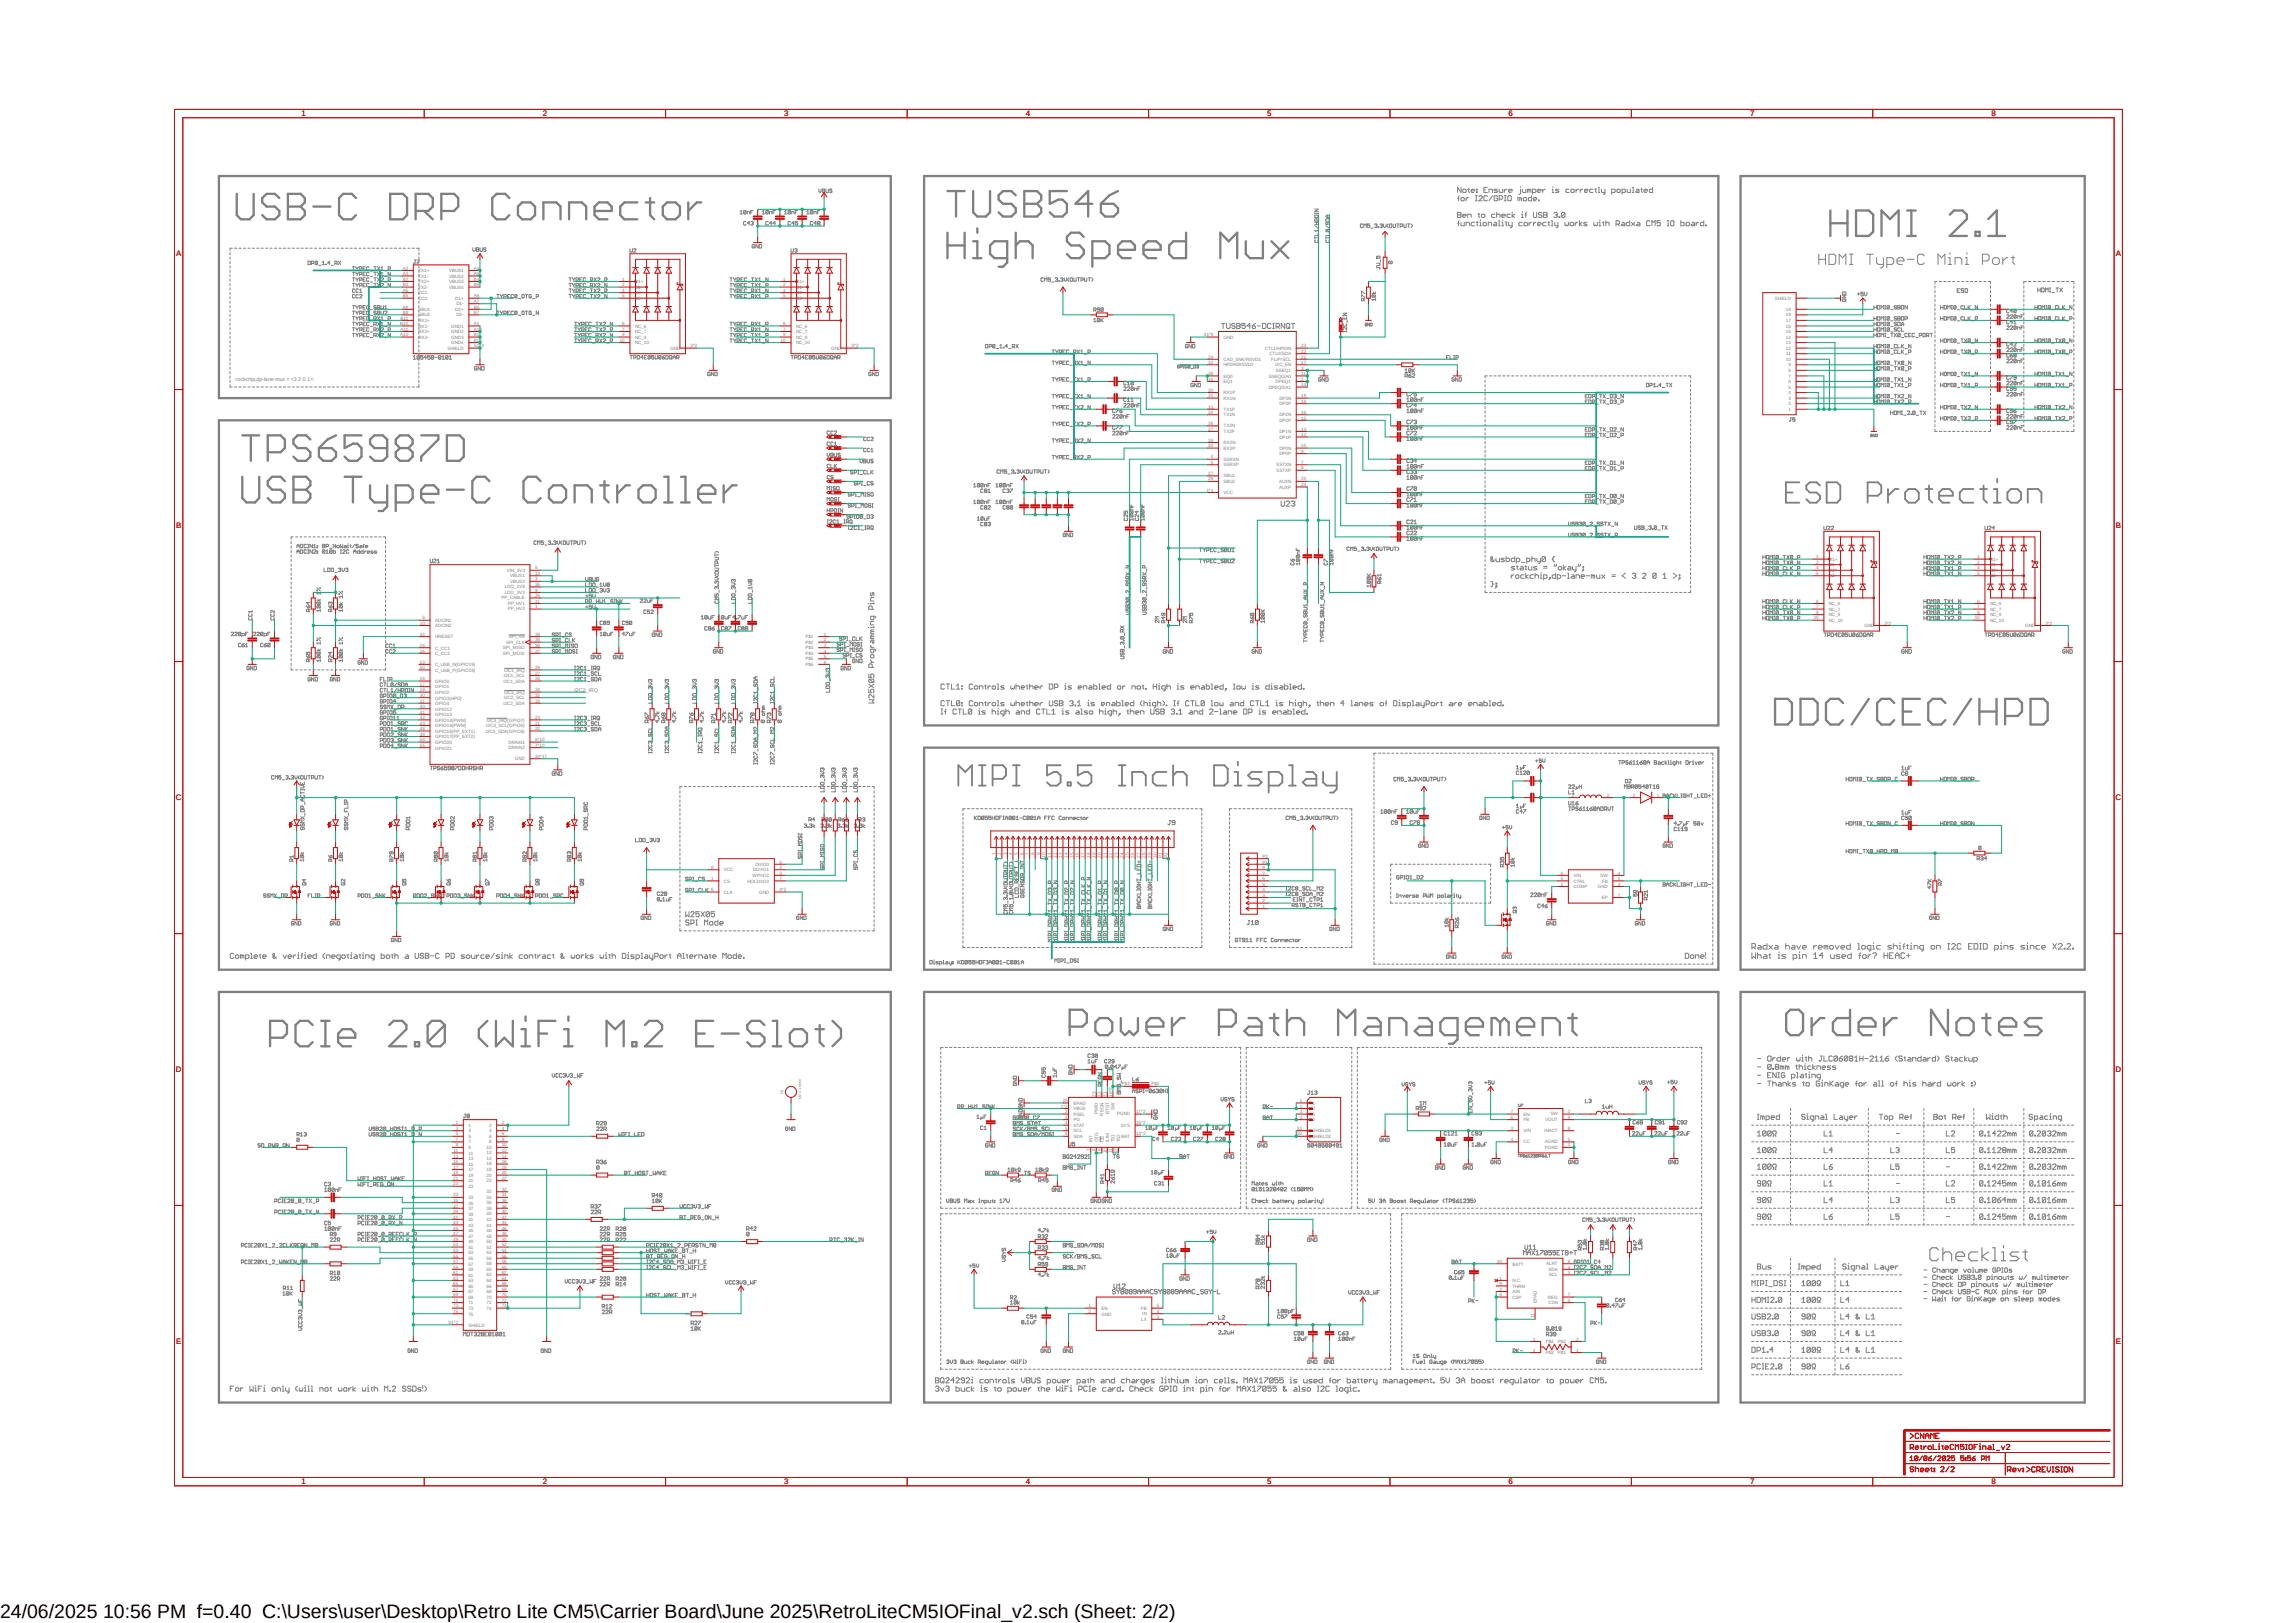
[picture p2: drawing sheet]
<svg xmlns="http://www.w3.org/2000/svg" width="420mm" height="297mm" viewBox="0 0 420 297" stroke-linecap="round" stroke-linejoin="round" font-family="sans-serif">
<defs><g id="words">
<text font-size="3.6" x="0" y="296">24/06/2025 10:56 PM f=0.40 C:\Users\user\Desktop\Retro Lite CM5\Carrier Board\June 2025\RetroLiteCM5IOFinal_v2.sch (Sheet: 2/2)</text>
<g font-size="1.4" fill="#c90d0c">
<text x="55.2" y="21.3">1</text>
<text x="99.3" y="21.3">2</text>
<text x="143.5" y="21.3">3</text>
<text x="187.6" y="21.3">4</text>
<text x="231.8" y="21.3">5</text>
<text x="275.9" y="21.3">6</text>
<text x="320.1" y="21.3">7</text>
<text x="364.3" y="21.3">8</text>
<text x="32.2" y="46.9">A</text>
<text x="387" y="46.9">A</text>
<text x="32.2" y="96.7">B</text>
<text x="387" y="96.7">B</text>
<text x="32.2" y="146.5">C</text>
<text x="387" y="146.5">C</text>
<text x="32.2" y="196.3">D</text>
<text x="387" y="196.3">D</text>
<text x="32.2" y="246">E</text>
<text x="387" y="246">E</text>
<text x="55.2" y="271.7">1</text>
<text x="99.3" y="271.7">2</text>
<text x="143.5" y="271.7">3</text>
<text x="187.6" y="271.7">4</text>
<text x="231.8" y="271.7">5</text>
<text x="275.9" y="271.7">6</text>
<text x="320.1" y="271.7">7</text>
<text x="364.3" y="271.7">8</text>
</g>
<g font-size="1" fill="#808080">
<text x="43.1" y="69.8">rockchip,dp-lane-mux = &lt;3 2 0 1&gt;;</text>
<text x="105.1" y="126.7">I2C2_IRQ</text>
</g>
<g font-size=".8" fill="#808080">
<text x="73.7" y="49.4">A2</text>
<text x="73.7" y="50.4">A3</text>
<text x="73.7" y="53.4">A5</text>
<text x="73.7" y="51.4">B2</text>
<text x="73.7" y="52.4">B3</text>
<text x="76.5" y="49.8">TX1+</text>
<text x="76.5" y="50.8">TX1-</text>
<text x="76.5" y="53.8">CC1</text>
<text x="76.5" y="51.8">TX2+</text>
<text x="76.5" y="52.8">TX2-</text>
<text x="82.2" y="49.8">VBUS1</text>
<text x="82.2" y="50.8">VBUS2</text>
<text x="82.2" y="51.8">VBUS3</text>
<text x="82.2" y="52.8">VBUS4</text>
<text x="86.7" y="49.4">A4</text>
<text x="86.7" y="50.4">A9</text>
<text x="86.7" y="51.4">B4</text>
<text x="86.7" y="52.4">B9</text>
<text x="113.8" y="51.4">1</text>
<text x="113.8" y="52.4">2</text>
<text x="113.8" y="53.4">4</text>
<text x="116.2" y="51.8">D1+</text>
<text x="116.2" y="52.8">D1-</text>
<text x="116.2" y="53.8">D2+</text>
<text x="143.3" y="51.4">1</text>
<text x="143.3" y="52.4">2</text>
<text x="143.3" y="53.4">4</text>
<text x="145.6" y="51.8">D1+</text>
<text x="145.6" y="52.8">D1-</text>
<text x="145.6" y="53.8">D2+</text>
<text x="73.2" y="59.5">B10</text>
<text x="73.2" y="58.5">B11</text>
<text x="73.7" y="56.5">A8</text>
<text x="73.7" y="57.5">B8</text>
<text x="73.7" y="54.4">B5</text>
<text x="76.5" y="56.9">SBU1</text>
<text x="76.5" y="57.9">SBU2</text>
<text x="76.5" y="54.9">CC2</text>
<text x="76.5" y="58.9">RX1+</text>
<text x="76.5" y="59.9">RX1-</text>
<text x="82.5" y="59.9">GND1</text>
<text x="83.3" y="54.9">D1+</text>
<text x="83.3" y="56.9">D2+</text>
<text x="83.5" y="55.9">D1-</text>
<text x="83.5" y="57.9">D2-</text>
<text x="86.7" y="59.5">A1</text>
<text x="86.7" y="54.4">A6</text>
<text x="86.7" y="55.5">A7</text>
<text x="86.7" y="56.5">B6</text>
<text x="86.7" y="57.5">B7</text>
<text x="113.8" y="54.4">5</text>
<text x="113.8" y="59.5">6</text>
<text x="116.2" y="54.9">D2-</text>
<text x="116.2" y="59.9">NC_6</text>
<text x="143.3" y="54.4">5</text>
<text x="143.3" y="59.5">6</text>
<text x="145.6" y="54.9">D2-</text>
<text x="145.6" y="59.9">NC_6</text>
<text x="324.7" y="54.9">SHIELD</text>
<text x="326.7" y="59.9">16</text>
<text x="326.7" y="58.9">17</text>
<text x="326.7" y="57.9">18</text>
<text x="326.7" y="56.9">19</text>
<text x="73.2" y="61.6">A10</text>
<text x="73.2" y="60.5">A11</text>
<text x="76.5" y="62">RX2-</text>
<text x="76.5" y="61">RX2+</text>
<text x="81.9" y="64">SHIELD</text>
<text x="82.5" y="61">GND2</text>
<text x="82.5" y="62">GND3</text>
<text x="82.5" y="63">GND4</text>
<text x="86.7" y="60.5">A12</text>
<text x="86.7" y="61.6">B1</text>
<text x="86.7" y="62.6">B12</text>
<text x="86.7" y="63.6">S1*4</text>
<text x="113.4" y="62.6">10</text>
<text x="113.8" y="60.5">7</text>
<text x="113.8" y="61.6">9</text>
<text x="116.2" y="61">NC_7</text>
<text x="116.2" y="62">NC_9</text>
<text x="116.2" y="63">NC_10</text>
<text x="122.6" y="64">GND</text>
<text x="126.3" y="63.6">3*2</text>
<text x="142.8" y="62.6">10</text>
<text x="143.3" y="60.5">7</text>
<text x="143.3" y="61.6">9</text>
<text x="145.6" y="61">NC_7</text>
<text x="145.6" y="62">NC_9</text>
<text x="145.6" y="63">NC_10</text>
<text x="152.1" y="64">GND</text>
<text x="155.8" y="63.6">3*2</text>
<text x="220.2" y="61.6">41*9</text>
<text x="221" y="65.6">29</text>
<text x="223.8" y="62">GND</text>
<text x="231.4" y="64">CTL1/HPDIN</text>
<text x="232.2" y="65">CTL0/SDA</text>
<text x="238" y="65.6">21</text>
<text x="238" y="64.6">22</text>
<text x="238" y="63.6">23</text>
<text x="326.7" y="64">12</text>
<text x="326.7" y="63">13</text>
<text x="326.7" y="62">14</text>
<text x="326.7" y="61">15</text>
<text x="326.7" y="65">11</text>
<text x="221" y="71.7">30</text>
<text x="221" y="66.6">32</text>
<text x="221" y="69.7">35</text>
<text x="221" y="68.7">38</text>
<text x="223.8" y="66">CAD_SNK/RSVD1</text>
<text x="223.8" y="67.1">HPDIN/RSVD2</text>
<text x="223.8" y="70.1">EQ1</text>
<text x="223.8" y="69.1">EQ0</text>
<text x="232.1" y="71.1">DPEQ0/A1</text>
<text x="232.1" y="69.1">SSEQ0/A0</text>
<text x="232.5" y="66">FLIP/SCL</text>
<text x="233.3" y="67.1">I2C_EN</text>
<text x="233.3" y="70.1">DPEQ1</text>
<text x="233.4" y="68.1">SSEQ1</text>
<text x="238" y="69.7">2</text>
<text x="238" y="67.6">3</text>
<text x="238" y="68.7">11</text>
<text x="238" y="70.7">14</text>
<text x="238" y="66.6">17</text>
<text x="326.7" y="66">10</text>
<text x="327.2" y="71.1">5</text>
<text x="327.2" y="70.1">6</text>
<text x="327.2" y="69.1">7</text>
<text x="327.2" y="68.1">8</text>
<text x="327.2" y="67.1">9</text>
<text x="221" y="72.7">31</text>
<text x="221" y="74.8">33</text>
<text x="221" y="75.8">34</text>
<text x="221" y="77.8">36</text>
<text x="223.8" y="72.1">RX1P</text>
<text x="223.8" y="73.2">RX1N</text>
<text x="223.8" y="75.2">TX1P</text>
<text x="223.8" y="76.2">TX1N</text>
<text x="234" y="77.2">DP2P</text>
<text x="234" y="76.2">DP2N</text>
<text x="234" y="74.2">DP3P</text>
<text x="234" y="73.2">DP3N</text>
<text x="238" y="76.8">15</text>
<text x="238" y="75.8">16</text>
<text x="238" y="73.7">18</text>
<text x="238" y="72.7">19</text>
<text x="327.2" y="72.1">4</text>
<text x="327.2" y="73.2">3</text>
<text x="327.2" y="74.2">2</text>
<text x="327.2" y="75.2">1</text>
<text x="221" y="78.8">37</text>
<text x="221" y="80.8">39</text>
<text x="221" y="81.8">40</text>
<text x="221.5" y="83.9">4</text>
<text x="223.8" y="78.2">TX2N</text>
<text x="223.8" y="79.2">TX2P</text>
<text x="223.8" y="81.3">RX2N</text>
<text x="223.8" y="82.3">RX2P</text>
<text x="234" y="83.3">DP0P</text>
<text x="234" y="82.3">DP0N</text>
<text x="234" y="80.3">DP1P</text>
<text x="234" y="79.2">DP1N</text>
<text x="238" y="82.8">9</text>
<text x="238" y="81.8">10</text>
<text x="238" y="79.8">12</text>
<text x="238" y="78.8">13</text>
<text x="220.7" y="90">1*4</text>
<text x="221" y="87.9">26</text>
<text x="221" y="86.9">27</text>
<text x="221.5" y="84.9">5</text>
<text x="223.8" y="84.3">SSRXN</text>
<text x="223.8" y="85.3">SSRXP</text>
<text x="223.8" y="88.4">SBU2</text>
<text x="223.8" y="87.4">SBU1</text>
<text x="233.5" y="85.3">SSTXN</text>
<text x="233.5" y="86.4">SSTXP</text>
<text x="234" y="89.4">AUXP</text>
<text x="234" y="88.4">AUXN</text>
<text x="238" y="84.9">7</text>
<text x="238" y="85.9">8</text>
<text x="238" y="88.9">24</text>
<text x="238" y="87.9">25</text>
<text x="223.8" y="90.4">VCC</text>
<text x="92.3" y="107.7">LDO_1V8</text>
<text x="92.7" y="104.6">VIN_3V3</text>
<text x="93.3" y="105.6">VBUS1</text>
<text x="93.3" y="106.6">VBUS2</text>
<text x="97.9" y="107.2">35</text>
<text x="97.9" y="105.2">13</text>
<text x="97.9" y="106.2">3</text>
<text x="97.9" y="104.2">5</text>
<text x="332.2" y="102.2">1</text>
<text x="332.2" y="103.2">2</text>
<text x="332.2" y="104.2">4</text>
<text x="332.2" y="105.2">5</text>
<text x="334.6" y="102.6">D1+</text>
<text x="334.6" y="103.6">D1-</text>
<text x="334.6" y="104.6">D2+</text>
<text x="334.6" y="105.7">D2-</text>
<text x="361.7" y="102.2">1</text>
<text x="361.7" y="103.2">2</text>
<text x="361.7" y="104.2">4</text>
<text x="361.7" y="105.2">5</text>
<text x="364" y="102.6">D1+</text>
<text x="364" y="103.6">D1-</text>
<text x="364" y="104.6">D2+</text>
<text x="364" y="105.7">D2-</text>
<text x="77.3" y="113.3">6</text>
<text x="79.6" y="113.8">ADCIN1</text>
<text x="91.7" y="109.7">PP_CABLE</text>
<text x="92.3" y="108.7">LDO_3V3</text>
<text x="92.9" y="110.7">PP_HV1</text>
<text x="92.9" y="111.7">PP_HV2</text>
<text x="97.9" y="108.2">9</text>
<text x="97.9" y="109.3">25</text>
<text x="97.9" y="110.3">11</text>
<text x="97.9" y="111.3">1</text>
<text x="331.8" y="113.3">10</text>
<text x="332.2" y="110.3">6</text>
<text x="332.2" y="111.3">7</text>
<text x="332.2" y="112.3">9</text>
<text x="334.6" y="110.7">NC_6</text>
<text x="334.6" y="111.8">NC_7</text>
<text x="334.6" y="112.8">NC_9</text>
<text x="334.6" y="113.8">NC_10</text>
<text x="361.2" y="113.3">10</text>
<text x="361.7" y="110.3">6</text>
<text x="361.7" y="111.3">7</text>
<text x="361.7" y="112.3">9</text>
<text x="364" y="110.7">NC_6</text>
<text x="364" y="111.8">NC_7</text>
<text x="364" y="112.8">NC_9</text>
<text x="364" y="113.8">NC_10</text>
<text x="76.8" y="119.4">26</text>
<text x="76.8" y="114.3">10</text>
<text x="76.8" y="118.4">24</text>
<text x="76.8" y="116.4">44</text>
<text x="79.6" y="119.9">C_CC2</text>
<text x="79.6" y="114.8">ADCIN2</text>
<text x="79.6" y="118.9">C_CC1</text>
<text x="79.6" y="116.8">HRESET</text>
<text x="92" y="119.8">SPI_MOSI</text>
<text x="92" y="118.8">SPI_MISO</text>
<text x="92.6" y="117.8">SPI_CLK</text>
<text x="93.1" y="116.8">SPI_SS</text>
<text x="97.9" y="117.4">38</text>
<text x="97.9" y="119.4">37</text>
<text x="97.9" y="118.4">36</text>
<text x="97.9" y="116.4">39</text>
<text x="147.3" y="116.8">P$1</text>
<text x="147.3" y="117.8">P$2</text>
<text x="147.3" y="118.8">P$3</text>
<text x="147.3" y="119.8">P$4</text>
<text x="150.7" y="116.4">1</text>
<text x="150.7" y="117.4">2</text>
<text x="150.7" y="118.4">3</text>
<text x="150.7" y="119.4">4</text>
<text x="341" y="114.8">GND</text>
<text x="344.7" y="114.3">3*2</text>
<text x="370.5" y="114.8">GND</text>
<text x="374.2" y="114.3">3*2</text>
<text x="76.8" y="121.5">53</text>
<text x="76.8" y="122.5">50</text>
<text x="76.8" y="124.5">16</text>
<text x="76.8" y="125.5">17</text>
<text x="79.6" y="121.9">C_USB_N(GPIO19)</text>
<text x="79.6" y="122.9">C_USB_P(GPIO18)</text>
<text x="79.6" y="125">GPIO0</text>
<text x="79.6" y="126">GPIO1</text>
<text x="92.1" y="124.9">I2C1_SDA</text>
<text x="92.2" y="123.9">I2C1_SCL</text>
<text x="92.2" y="122.9">I2C1_IRQ</text>
<text x="97.9" y="122.5">29</text>
<text x="97.9" y="123.5">27</text>
<text x="97.9" y="124.5">28</text>
<text x="147.3" y="120.9">P$5</text>
<text x="147.3" y="121.9">P$6</text>
<text x="150.7" y="120.4">5</text>
<text x="150.7" y="121.5">6</text>
<text x="76.8" y="126.5">18</text>
<text x="76.8" y="127.6">30</text>
<text x="76.8" y="128.6">31</text>
<text x="76.8" y="129.6">40</text>
<text x="76.8" y="131.6">42</text>
<text x="76.8" y="130.6">41</text>
<text x="79.6" y="127">GPIO2</text>
<text x="79.6" y="128">GPIO3(HPD)</text>
<text x="79.6" y="129">GPIO4</text>
<text x="79.6" y="130">GPIO12</text>
<text x="79.6" y="131.1">GPIO13</text>
<text x="92.1" y="129">I2C2_SDA</text>
<text x="92.2" y="128">I2C2_SCL</text>
<text x="92.2" y="127">I2C2_IRQ</text>
<text x="97.9" y="131.6">23</text>
<text x="97.9" y="126.5">34</text>
<text x="97.9" y="127.6">32</text>
<text x="97.9" y="128.6">33</text>
<text x="76.8" y="132.6">43</text>
<text x="76.8" y="133.6">48</text>
<text x="76.8" y="134.7">49</text>
<text x="76.8" y="135.7">54</text>
<text x="76.8" y="136.7">55</text>
<text x="79.6" y="132.1">GPIO14(PWM)</text>
<text x="79.6" y="133.1">GPIO15(PWM)</text>
<text x="79.6" y="134.1">GPIO16(PP_EXT1)</text>
<text x="79.6" y="135.1">GPIO17(PP_EXT2)</text>
<text x="79.6" y="136.1">GPIO20</text>
<text x="79.6" y="137.2">GPIO21</text>
<text x="88.9" y="134.1">I2C3_SDA(GPIO6)</text>
<text x="88.9" y="133.1">I2C3_SCL(GPIO5)</text>
<text x="89" y="132">I2C3_IRQ(GPIO7)</text>
<text x="93" y="136.1">DRAIN1</text>
<text x="93" y="137.1">DRAIN2</text>
<text x="97.9" y="135.7">8*10</text>
<text x="97.9" y="136.7">7*10</text>
<text x="97.9" y="132.6">21</text>
<text x="97.9" y="133.6">22</text>
<text x="94.2" y="139.1">GND</text>
<text x="97.9" y="138.7">20*17</text>
<text x="287.5" y="145.8">1</text>
<text x="293.9" y="145.8">2</text>
<text x="298.7" y="145.8">2</text>
<text x="303.1" y="145.8">1</text>
<text x="130.1" y="159">8</text>
<text x="130.1" y="161.1">1</text>
<text x="132.4" y="159.5">VCC</text>
<text x="132.4" y="161.5">CS</text>
<text x="136.7" y="161.5">HOLD/IO3</text>
<text x="137.7" y="160.5">WP/IO2</text>
<text x="137.8" y="159.5">DO/IO1</text>
<text x="138.2" y="158.5">DI/IO0</text>
<text x="142.6" y="158">5</text>
<text x="142.6" y="159">2</text>
<text x="142.6" y="160.1">3</text>
<text x="142.6" y="161.1">7</text>
<text x="182.1" y="156.5" transform="rotate(-90 182.1 156.5)">1</text>
<text x="183.1" y="156.5" transform="rotate(-90 183.1 156.5)">2</text>
<text x="184.2" y="156.5" transform="rotate(-90 184.2 156.5)">3</text>
<text x="185.2" y="156.5" transform="rotate(-90 185.2 156.5)">4</text>
<text x="186.2" y="156.5" transform="rotate(-90 186.2 156.5)">5</text>
<text x="187.2" y="156.5" transform="rotate(-90 187.2 156.5)">6</text>
<text x="188.2" y="156.5" transform="rotate(-90 188.2 156.5)">7</text>
<text x="189.2" y="156.5" transform="rotate(-90 189.2 156.5)">8</text>
<text x="190.3" y="156.5" transform="rotate(-90 190.3 156.5)">9</text>
<text x="191.3" y="157" transform="rotate(-90 191.3 157)">10</text>
<text x="192.3" y="156.9" transform="rotate(-90 192.3 156.9)">11</text>
<text x="193.3" y="157" transform="rotate(-90 193.3 157)">12</text>
<text x="194.3" y="157" transform="rotate(-90 194.3 157)">13</text>
<text x="195.3" y="157" transform="rotate(-90 195.3 157)">14</text>
<text x="196.3" y="157" transform="rotate(-90 196.3 157)">15</text>
<text x="197.4" y="157" transform="rotate(-90 197.4 157)">16</text>
<text x="198.4" y="157" transform="rotate(-90 198.4 157)">17</text>
<text x="199.4" y="157" transform="rotate(-90 199.4 157)">18</text>
<text x="200.4" y="157" transform="rotate(-90 200.4 157)">19</text>
<text x="201.4" y="157" transform="rotate(-90 201.4 157)">20</text>
<text x="202.4" y="157" transform="rotate(-90 202.4 157)">21</text>
<text x="203.5" y="157" transform="rotate(-90 203.5 157)">22</text>
<text x="204.5" y="157" transform="rotate(-90 204.5 157)">23</text>
<text x="205.5" y="157" transform="rotate(-90 205.5 157)">24</text>
<text x="206.5" y="157" transform="rotate(-90 206.5 157)">25</text>
<text x="207.5" y="157" transform="rotate(-90 207.5 157)">26</text>
<text x="208.5" y="157" transform="rotate(-90 208.5 157)">27</text>
<text x="209.6" y="157" transform="rotate(-90 209.6 157)">28</text>
<text x="210.6" y="157" transform="rotate(-90 210.6 157)">29</text>
<text x="211.6" y="157" transform="rotate(-90 211.6 157)">30</text>
<text x="212.6" y="157.1" transform="rotate(-90 212.6 157.1)">P1</text>
<text x="213.6" y="157.1" transform="rotate(-90 213.6 157.1)">P2</text>
<text x="230.9" y="161.1">6</text>
<text x="230.9" y="160.1">7</text>
<text x="230.9" y="159">8</text>
<text x="230.9" y="158">P1</text>
<text x="230.9" y="157">P2</text>
<text x="285.5" y="160.1">6</text>
<text x="285.5" y="161.1">5</text>
<text x="287.8" y="160.5">VIN</text>
<text x="287.8" y="161.5">CTRL</text>
<text x="292.7" y="160.5">SW</text>
<text x="293" y="161.5">FB</text>
<text x="296" y="161.1">1</text>
<text x="296" y="160.1">4</text>
<text x="130.1" y="163.1">6</text>
<text x="132.4" y="163.5">CLK</text>
<text x="138.9" y="163.5">GND</text>
<text x="142.6" y="163.1">4*2</text>
<text x="230.9" y="166.2">1</text>
<text x="230.9" y="165.1">2</text>
<text x="230.9" y="164.1">3</text>
<text x="230.9" y="163.1">4</text>
<text x="230.9" y="162.1">5</text>
<text x="285.5" y="162.1">2</text>
<text x="287.8" y="162.5">COMP</text>
<text x="292.3" y="162.5">GND</text>
<text x="293" y="164.5">EP</text>
<text x="296" y="162.1">3</text>
<text x="296" y="164.1">7</text>
<text x="194.1" y="202.7">1*2</text>
<text x="194.4" y="201.7">25</text>
<text x="194.9" y="203.7">2</text>
<text x="196.4" y="202.1">EPAD</text>
<text x="196.4" y="203.2">VBUS</text>
<text x="200.4" y="200.7" transform="rotate(-90 200.4 200.7)">23</text>
<text x="200.8" y="203.9" transform="rotate(-90 200.8 203.9)">PMID</text>
<text x="201.4" y="200.7" transform="rotate(-90 201.4 200.7)">22</text>
<text x="202.4" y="200.7" transform="rotate(-90 202.4 200.7)">21</text>
<text x="202.9" y="203.9" transform="rotate(-90 202.9 203.9)">BTST</text>
<text x="203.5" y="200.7" transform="rotate(-90 203.5 200.7)">19*2</text>
<text x="203.9" y="203.1" transform="rotate(-90 203.9 203.1)">SW</text>
<text x="205.2" y="198.6">P$1</text>
<text x="207.8" y="203.7">17*2</text>
<text x="210.6" y="198.6">P$2</text>
<text x="237.7" y="201.7">1</text>
<text x="237.7" y="202.7">2</text>
<text x="237.7" y="203.7">3</text>
<text x="240.1" y="202.1">1</text>
<text x="240.1" y="203.2">2</text>
<text x="276.4" y="203.7">7</text>
<text x="286.8" y="203.7">2</text>
<text x="83.4" y="205.7">1</text>
<text x="83.4" y="206.8">3</text>
<text x="83.4" y="207.8">5</text>
<text x="83.4" y="208.8">7</text>
<text x="83.4" y="209.8">9</text>
<text x="85.7" y="206.2">1</text>
<text x="85.7" y="207.2">3</text>
<text x="85.7" y="208.2">5</text>
<text x="85.7" y="209.3">7</text>
<text x="89.5" y="206.2">2</text>
<text x="89.5" y="207.2">4</text>
<text x="89.5" y="208.2">6</text>
<text x="89.5" y="209.2">8</text>
<text x="91.8" y="205.7">2</text>
<text x="91.8" y="206.8">4</text>
<text x="91.8" y="207.8">6</text>
<text x="91.8" y="208.8">8</text>
<text x="91.8" y="209.8">10</text>
<text x="194.9" y="204.7">3</text>
<text x="194.9" y="205.7">4</text>
<text x="194.9" y="206.8">5</text>
<text x="194.9" y="207.8">6</text>
<text x="196.4" y="204.2">PSEL</text>
<text x="196.4" y="205.2">PG</text>
<text x="196.4" y="206.2">STAT</text>
<text x="196.4" y="207.2">SCL</text>
<text x="196.4" y="208.2">SDA</text>
<text x="199.9" y="209.1" transform="rotate(-90 199.9 209.1)">INT</text>
<text x="200.9" y="209.1" transform="rotate(-90 200.9 209.1)">OTG</text>
<text x="201.9" y="204.1" transform="rotate(-90 201.9 204.1)">REGN</text>
<text x="201.9" y="209.1" transform="rotate(-90 201.9 209.1)">CE</text>
<text x="202.9" y="209.1" transform="rotate(-90 202.9 209.1)">ILIM</text>
<text x="203.9" y="209.1" transform="rotate(-90 203.9 209.1)">TS1</text>
<text x="204.3" y="204.1">PGND</text>
<text x="204.9" y="209.1" transform="rotate(-90 204.9 209.1)">TS2</text>
<text x="205" y="206.2">SYS</text>
<text x="205.1" y="208.2">BAT</text>
<text x="207.8" y="205.7">15*2</text>
<text x="207.8" y="207.8">13*2</text>
<text x="237.2" y="206.8">S1</text>
<text x="237.2" y="207.8">S2</text>
<text x="237.7" y="204.7">4</text>
<text x="240.1" y="207.2">SHIELD1</text>
<text x="240.1" y="204.2">3</text>
<text x="240.1" y="205.2">4</text>
<text x="240.1" y="208.2">SHIELD2</text>
<text x="276.4" y="206.8">3</text>
<text x="276.4" y="208.8">4</text>
<text x="276.4" y="204.7">6</text>
<text x="278.7" y="207.2">VIN</text>
<text x="278.7" y="209.3">CC</text>
<text x="278.7" y="205.2">FB</text>
<text x="278.7" y="204.2">EN</text>
<text x="282.5" y="207.2">INACT</text>
<text x="282.6" y="209.2">AGND</text>
<text x="282.7" y="205.1">VOUT</text>
<text x="283.6" y="204.1">SW</text>
<text x="286.8" y="209.8">1</text>
<text x="286.8" y="208.8">5</text>
<text x="286.8" y="206.8">8</text>
<text x="286.8" y="204.7">9</text>
<text x="82.9" y="211.8">13</text>
<text x="82.9" y="212.9">15</text>
<text x="82.9" y="213.9">17</text>
<text x="82.9" y="214.9">19</text>
<text x="82.9" y="215.9">21</text>
<text x="82.9" y="210.8">11</text>
<text x="85.7" y="210.3">9</text>
<text x="85.7" y="211.3">11</text>
<text x="85.7" y="212.3">13</text>
<text x="85.7" y="213.3">15</text>
<text x="85.7" y="214.3">17</text>
<text x="85.7" y="215.3">19</text>
<text x="89" y="210.2">10</text>
<text x="89" y="211.2">12</text>
<text x="89" y="212.3">14</text>
<text x="89" y="213.3">16</text>
<text x="89" y="214.3">18</text>
<text x="89" y="215.3">20</text>
<text x="91.8" y="210.8">12</text>
<text x="91.8" y="211.8">14</text>
<text x="91.8" y="212.9">16</text>
<text x="91.8" y="213.9">18</text>
<text x="91.8" y="214.9">20</text>
<text x="91.8" y="215.9">22</text>
<text x="199.4" y="210.6" transform="rotate(-90 199.4 210.6)">7</text>
<text x="200.4" y="210.6" transform="rotate(-90 200.4 210.6)">8</text>
<text x="201.4" y="210.6" transform="rotate(-90 201.4 210.6)">9</text>
<text x="202.4" y="211" transform="rotate(-90 202.4 211)">10</text>
<text x="203.5" y="211" transform="rotate(-90 203.5 211)">11</text>
<text x="204.5" y="211" transform="rotate(-90 204.5 211)">12</text>
<text x="282.6" y="210.2">PGND</text>
<text x="82.9" y="216.9">23</text>
<text x="82.9" y="218.9">33</text>
<text x="82.9" y="220">35</text>
<text x="82.9" y="221">37</text>
<text x="82.9" y="222">39</text>
<text x="85.7" y="216.4">21</text>
<text x="85.7" y="217.4">23</text>
<text x="85.7" y="219.4">33</text>
<text x="85.7" y="220.4">35</text>
<text x="85.7" y="221.4">37</text>
<text x="89" y="216.3">22</text>
<text x="89" y="218.4">32</text>
<text x="89" y="219.4">34</text>
<text x="89" y="220.4">36</text>
<text x="89" y="221.4">38</text>
<text x="91.8" y="217.9">32</text>
<text x="91.8" y="218.9">34</text>
<text x="91.8" y="220">36</text>
<text x="91.8" y="221">38</text>
<text x="91.8" y="222">40</text>
<text x="82.9" y="223">41</text>
<text x="82.9" y="224">43</text>
<text x="82.9" y="225">45</text>
<text x="82.9" y="226.1">47</text>
<text x="82.9" y="227.1">49</text>
<text x="85.7" y="222.5">39</text>
<text x="85.7" y="223.5">41</text>
<text x="85.7" y="224.5">43</text>
<text x="85.7" y="225.5">45</text>
<text x="85.7" y="226.5">47</text>
<text x="85.7" y="227.5">49</text>
<text x="89" y="222.4">40</text>
<text x="89" y="223.4">42</text>
<text x="89" y="224.5">44</text>
<text x="89" y="225.5">46</text>
<text x="89" y="226.5">48</text>
<text x="89" y="227.5">50</text>
<text x="91.8" y="223">42</text>
<text x="91.8" y="224">44</text>
<text x="91.8" y="225">46</text>
<text x="91.8" y="226.1">48</text>
<text x="91.8" y="227.1">50</text>
<text x="82.9" y="229.1">53</text>
<text x="82.9" y="230.1">55</text>
<text x="82.9" y="231.1">57</text>
<text x="82.9" y="232.2">59</text>
<text x="82.9" y="233.2">61</text>
<text x="82.9" y="228.1">51</text>
<text x="85.7" y="229.6">53</text>
<text x="85.7" y="230.6">55</text>
<text x="85.7" y="231.6">57</text>
<text x="85.7" y="232.6">59</text>
<text x="85.7" y="233.6">61</text>
<text x="85.7" y="228.6">51</text>
<text x="89" y="229.5">54</text>
<text x="89" y="230.5">56</text>
<text x="89" y="231.6">58</text>
<text x="89" y="232.6">60</text>
<text x="89" y="233.6">62</text>
<text x="89" y="228.5">52</text>
<text x="91.8" y="229.1">54</text>
<text x="91.8" y="230.1">56</text>
<text x="91.8" y="231.1">58</text>
<text x="91.8" y="232.2">60</text>
<text x="91.8" y="233.2">62</text>
<text x="91.8" y="228.1">52</text>
<text x="273.9" y="231.1">10</text>
<text x="276.6" y="231.6">BATT</text>
<text x="282.8" y="231.6">ALRT</text>
<text x="283.3" y="232.6">SDA</text>
<text x="283.3" y="233.6">SCL</text>
<text x="286.8" y="233.2">3</text>
<text x="286.8" y="232.2">4</text>
<text x="286.8" y="231.1">8</text>
<text x="82.9" y="236.2">67</text>
<text x="82.9" y="237.2">69</text>
<text x="82.9" y="238.3">71</text>
<text x="82.9" y="239.3">73</text>
<text x="82.9" y="234.2">63</text>
<text x="82.9" y="235.2">65</text>
<text x="85.7" y="236.7">67</text>
<text x="85.7" y="237.7">69</text>
<text x="85.7" y="238.7">71</text>
<text x="85.7" y="239.7">73</text>
<text x="85.7" y="234.7">63</text>
<text x="85.7" y="235.7">65</text>
<text x="89" y="236.6">68</text>
<text x="89" y="237.7">70</text>
<text x="89" y="238.7">72</text>
<text x="89" y="239.7">74</text>
<text x="89" y="234.6">64</text>
<text x="89" y="235.6">66</text>
<text x="91.8" y="236.2">68</text>
<text x="91.8" y="237.2">70</text>
<text x="91.8" y="238.3">72</text>
<text x="91.8" y="239.3">74</text>
<text x="91.8" y="234.2">64</text>
<text x="91.8" y="235.2">66</text>
<text x="199.1" y="239.3">1</text>
<text x="201.5" y="239.7">EN</text>
<text x="208.7" y="239.7">FB</text>
<text x="211.6" y="239.3">5</text>
<text x="274.3" y="234.2">1</text>
<text x="274.3" y="236.2">2</text>
<text x="274.3" y="237.2">6</text>
<text x="274.3" y="235.2">9</text>
<text x="276.6" y="234.7">N.C.</text>
<text x="276.6" y="236.7">AIN</text>
<text x="276.6" y="237.7">CSP</text>
<text x="276.6" y="235.7">THRM</text>
<text x="281.1" y="238.5" transform="rotate(-90 281.1 238.5)">EPAD</text>
<text x="283.1" y="237.7">REG</text>
<text x="283.3" y="238.7">CSN</text>
<text x="286.8" y="238.3">5</text>
<text x="286.8" y="237.2">7</text>
<text x="82" y="242.3">S1*2</text>
<text x="82.9" y="240.3">75</text>
<text x="85.7" y="240.7">75</text>
<text x="85.7" y="242.8">SHIELD</text>
<text x="199.1" y="240.3">2</text>
<text x="201.5" y="240.7">GND</text>
<text x="208.7" y="241.7">LX</text>
<text x="209" y="240.7">IN</text>
<text x="211.6" y="241.3">3</text>
<text x="211.6" y="240.3">4</text>
<text x="280.4" y="245.4">3</text>
<text x="280.7" y="241.2" transform="rotate(-90 280.7 241.2)">11</text>
<text x="282.7" y="245.8">P$4</text>
<text x="285" y="245.8">P$2</text>
<text x="288.3" y="245.4">2</text>
<text x="280.4" y="247.4">4</text>
<text x="282.7" y="247.8">P$3</text>
<text x="285" y="247.8">P$1</text>
<text x="288.3" y="247.4">1</text>
</g>
<g font-size=".7" fill="#808080">
<text x="143.3" y="200.2" transform="rotate(-90 143.3 200.2)">H1</text>
<text x="146.5" y="201.1" transform="rotate(-90 146.5 201.1)">M2 x 1.5mm</text>
</g>
</g></defs>
<path d="M31.7 19.9l356.8 252.3M388.5 19.9l-356.8 252.3" fill="none" stroke="#fff" stroke-width=".18"/>
<g fill="none" stroke="#808080" stroke-width=".18">
<path d="M135.4 38.7l.2-.2v.7M135.4 39.2h.4M136.5 38.6v.4l-.1 .2-.4-.2M136.5 38.6h-.5v.4M136.5 38.6l-.5 .4M136.7 39.2v-.5l.4 .1v.4M137.3 38.8h.3M137.8 38.5h-.5v.7M139.4 39.2h.5M139.4 38.7l.3-.2v.7M140.5 38.6v.4l-.1 .2-.3-.2M140.5 38.6h-.4v.4"/>
<path d="M140.5 38.6l-.4 .4M140.8 39.2v-.5h.3l.1 .5M141.4 38.8h.2M141.9 38.5h-.5v.7M143.5 39.2h.4M143.5 38.7l.2-.2v.7M144.6 38.6v.4l-.1 .2-.4-.2M144.6 38.6h-.5v.4M144.6 38.6l-.5 .4M144.8 39.2v-.5h.4v.5M145.5 38.8h.2M145.9 38.5h-.4v.7"/>
<path d="M147.6 39.2h.4M147.6 38.7l.2-.2v.7M148.7 38.6v.4l-.2 .2-.3-.2M148.7 38.6h-.5v.4M148.7 38.6l-.5 .4M148.9 39.2v-.5h.3l.1 .5M149.5 38.8h.2M149.8 34.6v.4l.2 .3 .2-.3v-.4M150 38.5h-.5v.7M150.5 34.9h.2M150.5 34.6l.4 .1-.2 .2 .2 .2-.2 .2h-.2zM151.1 34.6v.5l.1 .2 .3-.2v-.5"/>
<path d="M152.2 34.7l-.4-.1v.2l.4 .2v.1l-.1 .2-.3-.2M240.5 38.9v.3M240.5 39h.6M240.5 38.3h.6l-.6 .4h.6M240.6 39.4h.4l.1 .4h-.6zM241.1 38.9v.3M242.9 39.4v.4M243.2 39.4h-.5l-.2 .2 .2 .2h.5M266.6 38.9h.5l.2 .1-.2 .3 .2 .4-.2 .1h-.5zM266.6 36.3h.3M266.6 39.3h.5M266.9 35.8l-.1 .2v.7"/>
<path d="M267.3 34.3v.9l-.7-.9v.9M267.4 36.2l.4 .1-.1 .4-.4-.1zM267.5 34.8l.5-.2 .2 .2v.3l-.5 .1-.2-.1zM267.5 39.5h.7l-.2-.3-.5 .1v.4l.5 .1M268.2 36.2v.5M268.5 34.6h.3M268.5 39.8v-.6l.6 .1v.5M268.6 34.5v.6l.2 .1M268.6 36.2l-.4 .2M269.1 34.9h.6l-.1-.3-.5 .2v.3l.5 .1M269.9 36.7h.3M269.9 35.8h.3"/>
<path d="M270 34.6h.2v.2h-.2zM270 35.1h.2v.1h-.2zM270 35.8v.9M270.3 39.2h.4M270.5 36l.2-.2h.3l.1 .2v.2l-.6 .5h.6M270.5 39v.7l.2 .1M271 39.3l.4-.1 .2 .1v.4l-.5 .1-.1-.1zM271.4 34.8h.3M272.1 34.3h-.7v.9h.7M272.1 36l-.2-.2h-.3l-.2 .2v.6l.2 .1 .5-.1M272.4 35.2v-.6l.6 .2v.4M273 35.8l-.6 .9"/>
<path d="M273.5 39.2l-.7 .1v.4l.2 .1h.5M273.8 39.3l.4-.1 .2 .1v.5M273.8 38.9v.9M273.9 36l-.1-.2h-.3l-.2 .2v.6l.2 .1 .4-.1v-.3h-.3M273.9 34.6l-.6 .2 .6 .3-.6 .1M274.2 34.6v.5l.2 .1h.5v-.6M274.2 36.4h.5l.2-.1v-.3l-.2-.2h-.5v.9M274.7 39.5h.6l-.1-.3-.5 .1v.4l.5 .1M275.2 34.6v.6M275.2 36.7h.3M275.2 35.8h.3M275.3 35.8v.9"/>
<path d="M275.7 34.6l-.5 .3M275.8 36l.2-.2h.3l.1 .2v.6l-.1 .1-.5-.1zM276 34.9h.6l-.2-.3-.4 .2v.3l.4 .1M276.3 39.2h-.5l-.1 .1 .1 .5h.5M276.6 38.9v.9M277.1 39.2l-.5 .3 .5 .3M278 36.3l-.3-.1v.5M278 36.3v.4M278 36.3l.1-.1 .2 .1v.4M278.1 34.6v.8l-.3 .2M278.1 34.2v.1M278.3 39.2h.2v.6"/>
<path d="M278.3 39.8h.3M278.5 34.6v.5l.1 .1h.5v-.6M278.5 38.7v.2M278.8 36.2l.4 .1-.1 .4-.5-.1zM278.9 39.3h.3M279.2 38.9l-.1 .1v.8M279.7 34.8l-.3-.2v.6M279.7 34.8v.4M279.7 34.8l.2-.2 .1 .2v.4M280.2 35.8v.9h-.5l-.1-.4 .1-.1h.5M280.3 35.2h.5l.2-.1v-.3l-.7-.2v1M280.5 36.4h.6l-.1-.2-.5 .1 .1 .4h.4"/>
<path d="M280.5 38.9v.8l.1 .1 .5-.1v-.8M281.3 34.9h.6l-.2-.3-.4 .2v.3l.4 .1M281.4 36.6l.2 .1zM282.1 39l-.2-.1h-.3l-.2 .3 .5 .1 .2 .4-.2 .1-.5-.1M282.2 34.6v.6M282.4 38.9h.4l.2 .1-.2 .3 .2 .4-.2 .1h-.4zM282.4 39.3h.4M282.7 34.6l-.5 .3M283.9 35.2h.3M283.9 34.6h.2v.6M284.1 34.2v.1M284.2 39l.2-.1h.3l.2 .1-.2 .3"/>
<path d="M284.5 39.3h.2M284.7 39.3l.2 .2-.2 .3-.5-.1M285.2 34.6l-.7 .2 .7 .3-.7 .1M285.2 39.7h.1v.1h-.1zM286.3 39l-.2-.1h-.3l-.2 .1v.7M286.3 39v.7l-.2 .1-.5-.1M286.3 39l-.7 .7M287 34.6h-.4l-.2 .2 .2 .4h.4M287.4 34.8l.4-.2 .2 .5-.5 .1zM288.3 34.6v.6M288.8 34.6l-.5 .3M289.1 34.6v.6"/>
<path d="M289.5 34.6l-.4 .3M289.9 34.9h.5l-.1-.3-.4 .2 .1 .4h.3M291.4 34.6h-.5l-.1 .2 .1 .4h.5M291.7 34.6h.3M291.9 34.5v.6l.1 .1M292.4 35.2h.3M292.4 34.3h.1v.9M292.9 34.6v.5l.7 .1M293.6 34.6v.8l-.3 .2M294.8 35.2h.5l.1-.4-.1-.2h-.5v1M295.9 34.6l.5 .2-.2 .4-.4-.1zM296.7 35.2h.5l.1-.4-.1-.2h-.5v1"/>
<path d="M297.6 34.6v.5l.2 .1h.4v-.6M298.6 35.2h.3M298.6 34.3h.1v.9M299.3 34.6l.5 .2v.4h-.5l-.1-.1 .1-.2h.5M300.1 34.6h.3M300.3 34.5v.6l.1 .1M300.7 34.9h.7l-.2-.3-.5 .2v.3l.5 .1M302.3 34.3v.9h-.5l-.1-.1 .1-.5h.5M64.5 58h.4M64.5 55.9h.4M64.5 60h.4M64.5 59h.4"/>
<path d="M64.5 48.8h.4M64.5 51.9h.4M64.5 49.8h.4M64.5 50.8h.4M64.5 56.9h.4M64.7 48.8v.6M64.7 49.8v.7M64.7 50.8v.7M64.7 51.9v.6M64.7 55.9v.7M64.7 56.9v.7M64.7 58v.6"/>
<path d="M64.7 59v.6M64.7 60v.6M64.9 53l-.1-.1-.3 .1 .1 .5 .3-.1M64.9 54l-.1-.1-.3 .1 .1 .5 .3-.1M65.1 56.9l.2 .4M65.1 50.8l.2 .4M65.1 48.8l.2 .3M65.1 55.9l.2 .4M65.1 49.8l.2 .4M65.1 51.9l.2 .3M65.1 58l.2 .3M65.1 59l.2 .3"/>
<path d="M65.1 60l.2 .3M65.3 49.1v.3M65.3 50.2v.3M65.3 51.2v.3M65.3 52.2v.3M65.3 56.3v.3M65.3 57.3v.3M65.3 58.3v.3M65.3 59.3v.3M65.5 53l-.1-.1-.3 .1v.4h.4M65.5 54l-.1-.1-.3 .1v.4h.4M65.5 48.8l-.2 .3"/>
<path d="M65.5 49.8l-.2 .4M65.5 50.8l-.2 .4M65.5 51.9l-.2 .3M65.5 55.9l-.2 .4M65.5 56.9l-.2 .4M65.5 58l-.2 .3M65.5 59l-.2 .3M65.5 60l-.2 .3M65.8 49.2l.4-.1v-.2l-.4-.1v.6M65.8 50.2h.4v-.2l-.4-.2v.7M65.8 51.3l.4-.1v-.2l-.4-.2v.7M65.8 52.3l.4-.1v-.2l-.4-.1v.6"/>
<path d="M65.8 56.3h.4v-.3l-.4-.1v.7M65.8 57.4l.4-.1v-.2l-.4-.2v.7M65.8 58.4l.4-.1v-.3h-.4v.6M65.8 59.4l.4-.1v-.2l-.4-.1v.6M65.8 53.5h.4M65.8 54l.1-.1 .3 .1-.4 .5h.4M65.8 53.1l.2-.2v.6M66.4 57.3h.2M66.4 58.3h.2M66.4 56.3h.2M66.4 59.3h.2M66.4 49.1h.2"/>
<path d="M66.4 52.2h.2M66.4 50.2h.2M66.4 51.2h.2M66.8 48.8h-.4v.6h.4M66.8 49.8h-.4v.7h.4M66.8 50.8h-.4v.7h.4M66.8 51.9h-.4v.6h.4M66.8 55.9h-.4v.7h.4M66.8 56.9h-.4v.7h.4M66.8 58h-.4v.6h.4M66.8 59h-.4v.6h.4M66.8 60h-.4v.6h.4"/>
<path d="M67.5 56l-.1-.1-.3 .1v.5h.4M67.5 52l-.1-.1-.3 .1v.4h.4M67.5 58h-.4v.5h.4M67.5 59.1h-.4v.4h.4M67.5 48.9l-.1-.1-.3 .1v.5h.4M67.5 50l-.1-.2-.3 .2v.4h.4M67.5 51l-.1-.2-.3 .2v.4h.4M67.5 57.1l-.1-.2-.3 .2v.4h.4M67.7 58.7h.5M67.7 56.7h.5M67.7 59.7h.5M67.7 49.6h.5"/>
<path d="M67.7 52.6h.5M67.7 50.6h.5M67.7 51.6h.5M67.7 57.7h.5M68.4 59.4l.4-.1v-.2l-.4-.1v.6M68.4 58.4l.4-.1v-.3h-.4v.6M68.4 48.8h.4M68.4 51.9h.4M68.4 49.8h.4M68.4 50.8h.4M68.6 59.4l.2 .2M68.6 48.8v.6"/>
<path d="M68.6 49.8v.7M68.6 50.8v.7M68.6 51.9v.6M68.6 58.4l.2 .2M68.8 57.1l-.3-.2-.1 .2 .4 .3v.1h-.4M68.8 56l-.3-.1-.1 .2 .4 .2v.2h-.4M69 50.8l.5 .7M69 48.8l.5 .6M69 57.3h.4M69 55.9h.4l.1 .1-.1 .6h-.4zM69 56.3h.4M69 49.8l.5 .7"/>
<path d="M69 58l.5 .6M69 59l.5 .6M69 51.9l.5 .6M69 60l.5 .6M69 56.9h.4l.1 .2-.1 .5h-.4zM69.5 48.8l-.5 .6M69.5 49.8l-.5 .7M69.5 58l-.5 .6M69.5 59l-.5 .6M69.5 50.8l-.5 .7M69.5 51.9l-.5 .6M69.5 60l-.5 .6"/>
<path d="M69.7 55.9v.6l.1 .1 .3-.1v-.6M69.7 56.9v.6l.1 .1 .3-.1v-.6M69.7 58.6h.4M69.7 59.6h.4M69.7 49.4h.4M69.7 49l.2-.2v.6M69.7 50l.2-.2v.7M69.7 58.2l.2-.2v.6M69.7 59.2l.2-.2v.6M69.7 52l.1-.1 .3 .1-.4 .5h.4M69.7 50.5h.4M69.7 51l.1-.2 .3 .2-.4 .5h.4"/>
<path d="M70.4 57.1v-.2l.4 .2-.4 .5h.4M70.4 56.1l.2-.2v.7M70.4 58.7h.4M70.4 56.6h.4M70.4 59.7h.4M70.4 49.6h.4M70.4 52.6h.4M70.4 50.6h.4M70.4 51.6h.4M71 49.2l.4-.1-.1-.3h-.3v.6M71 51.3l.4-.1-.1-.4h-.3v.7M71 58.4l.4-.1-.1-.3h-.3v.6"/>
<path d="M71.4 49.8v.7l-.4-.7v.7M71.4 51.9v.6l-.4-.6v.6M71.4 59v.6l-.4-.6v.6M75.8 47.6h.3M75.9 47.6v.5h-.3M76.3 47.6h.4l-.4 .6M86.5 45.3v.5l.2 .2 .3-.2v-.5M87.2 45.3l.4 .2-.1 .2 .1 .2-.1 .1h-.3zM87.2 45.7h.3M87.8 45.3v.6l.1 .1 .3-.1v-.6M88.9 45.5l-.3-.2-.1 .3 .3 .1 .1 .2-.1 .1-.3-.1M90.8 53.9h.5"/>
<path d="M90.8 56.9h.5M91.1 53.9v.6M91.1 56.9v.7M91.5 56.9l.2 .4M91.5 53.9l.2 .3M91.7 54.2v.3M91.7 57.3v.3M91.9 53.9l-.2 .3M91.9 56.9l-.2 .4M92.2 54.3h.3l.1-.3-.4-.1v.6M92.2 57.4h.3l.1-.3-.4-.2v.7M92.8 57.3h.2"/>
<path d="M92.8 54.2h.2M93.3 53.9h-.5v.6h.5M93.3 56.9h-.5v.7h.5M93.9 54l-.1-.1-.3 .1v.4h.4M93.9 57.1l-.1-.2-.3 .2v.4h.4M94.6 54v.4h-.5M94.6 54l-.4-.1-.1 .5M94.6 57.1l-.4-.2-.1 .6M94.6 57.1v.4h-.5M94.6 57.1l-.5 .4M94.6 54l-.5 .4M94.8 54.7h.4"/>
<path d="M94.8 57.7h.4M95.5 53.9l.4 .1v.4l-.1 .1-.3-.1zM95.5 56.9l.4 .2v.4l-.1 .1-.3-.1zM96.1 53.9h.4M96.1 56.9h.4M96.3 53.9v.6M96.3 56.9v.7M97.2 57.1l-.3-.2v.7l.3-.1v-.2h-.2M97.2 54l-.3-.1v.6l.3-.1v-.2h-.2M97.4 54.7h.4M97.4 57.7h.4M98.1 54.3l.4-.1v-.2l-.4-.1v.6"/>
<path d="M98.5 56.9v.7l-.4-.7v.7M104.1 53.9h.4M104.1 52.9h.4M104.1 51.9h.4M104.1 50.8h.4M104.3 50.8v.7M104.3 51.9v.6M104.3 52.9v.6M104.3 53.9v.6M104.7 50.8l.2 .4M104.7 51.9l.2 .3M104.7 52.9l.2 .3"/>
<path d="M104.7 53.9l.2 .3M104.9 51.2v.3M104.9 52.2v.3M104.9 53.2v.3M104.9 54.2v.3M105.1 60h.4M105.1 59h.4M105.2 50.8l-.3 .4M105.2 51.9l-.3 .3M105.2 52.9l-.3 .3M105.2 53.9l-.3 .3M105.3 59v.6"/>
<path d="M105.3 60v.6M105.4 54.3h.3l.1-.3-.4-.1v.6M105.4 53.3h.3l.1-.3-.4-.1v.6M105.4 52.3h.3l.1-.3-.4-.1v.6M105.4 51.3h.3l.1-.3-.4-.2v.7M105.7 59l.3 .3M105.7 60l.3 .3M106 59.3v.3M106 52.2h.3M106 51.2h.3M106 54.2h.3M106 53.2h.3"/>
<path d="M106.2 59l-.2 .3M106.2 60l-.2 .3M106.4 59.4l.4-.1v-.2l-.4-.1v.6M106.5 50.8h-.5v.7h.5M106.5 51.9h-.5v.6h.5M106.5 52.9h-.5v.6h.5M106.5 53.9h-.5v.6h.5M107.1 59.3h.2M107.1 53l-.1-.1-.3 .1v.4h.4M107.1 54l-.1-.1-.3 .1v.4h.4M107.1 52l-.1-.1-.3 .1v.4h.4M107.1 51l-.1-.2-.3 .2v.4h.4"/>
<path d="M107.4 52.6h.4M107.4 51.6h.4M107.4 54.7h.4M107.4 53.6h.4M107.5 59h-.4v.6h.4M107.5 60h-.4v.6h.4M108 53.9h.4M108 52.3l.4-.1-.1-.3h-.3v.6M108 51.3l.4-.1-.1-.4h-.3v.7M108 52.9h.4M108.2 59.1h-.5v.4h.5M108.2 51.3l.2 .2"/>
<path d="M108.2 52.9v.6M108.2 53.9v.6M108.2 52.3l.2 .2M108.4 59.7h.4M108.7 52.9l.4 .6M108.7 53.9l.4 .6M108.7 50.8l.4 .7M108.7 51.9l.4 .6M109 60h.4M109 59h.4M109.1 52.9l-.4 .6M109.1 53.9l-.4 .6"/>
<path d="M109.1 50.8l-.4 .7M109.1 51.9l-.4 .6M109.2 59v.6M109.2 60v.6M109.3 53l.3-.1 .1 .2-.4 .4h.4M109.3 51l.3-.2 .1 .3-.4 .4h.4M109.3 54l.3-.1 .1 .2-.4 .4h.4M109.3 52l.3-.1 .1 .2-.4 .4h.4M109.7 60l.4 .6M109.7 59l.4 .6M110 52.6h.4M110 51.6h.4"/>
<path d="M110 54.7h.4M110 53.6h.4M110.1 60l-.4 .6M110.1 59l-.4 .6M110.3 59.1h.4l-.4 .5h.4M110.6 51.3l.4-.1v-.4h-.4v.7M110.6 53.3l.4-.1v-.3h-.4v.6M111 59.7h.4M111 51.9v.6l-.4-.6v.6M111 53.9v.6l-.4-.6v.6M112.1 59v.6l-.5-.6v.6M115.2 45.5v.6h.2h.3v-.6"/>
<path d="M115.9 45.6l.3-.1 .1 .2-.4 .4h.4M133.5 53.9h.5M133.5 52.9h.5M133.5 60h.5M133.5 59h.5M133.5 51.9h.5M133.5 50.8h.5M133.7 50.8v.7M133.7 51.9v.6M133.7 52.9v.6M133.7 53.9v.6M133.7 59v.6"/>
<path d="M133.7 60v.6M134.2 50.8l.2 .4M134.2 51.9l.2 .3M134.2 52.9l.2 .3M134.2 53.9l.2 .3M134.2 59l.2 .3M134.2 60l.2 .3M134.4 51.2v.3M134.4 52.2v.3M134.4 53.2v.3M134.4 54.2v.3M134.4 59.3v.3"/>
<path d="M134.6 51.9l-.2 .3M134.6 53.9l-.2 .3M134.6 50.8l-.2 .4M134.6 52.9l-.2 .3M134.6 59l-.2 .3M134.6 60l-.2 .3M134.8 54.3l.5-.1-.1-.3h-.4v.6M134.8 59.4h.4l.1-.3-.5-.1v.6M134.8 53.3l.5-.1-.1-.3h-.4v.6M134.8 52.3l.5-.1-.1-.3h-.4v.6M134.8 51.3l.5-.1-.1-.4h-.4v.7M135.5 59.3h.2"/>
<path d="M135.5 52.2h.2M135.5 51.2h.2M135.5 54.2h.2M135.5 53.2h.2M135.9 52.9h-.4v.6h.4M135.9 53.9h-.4v.6h.4M135.9 60h-.4v.6h.4M135.9 59h-.4v.6h.4M135.9 51.9h-.4v.6h.4M135.9 50.8h-.4v.7h.4M136.5 40.6l-.1-.1-.4 .1v.5l.1 .1 .4-.1M136.6 53l-.1-.1-.4 .1v.4h.5"/>
<path d="M136.6 54l-.1-.1-.4 .1v.4h.5M136.6 59.1h-.5v.4h.5M136.6 52l-.1-.1-.4 .1v.4h.5M136.6 51l-.1-.2-.4 .2v.4h.5M136.8 59.7h.4M136.8 52.6h.4M136.8 51.6h.4M136.8 54.7h.4M136.8 53.6h.4M137.1 40.9h-.4l.3-.4v.7M137.3 40.6l.4-.1 .1 .1-.1 .3M137.5 54.3l.4-.1-.1-.3h-.3v.6"/>
<path d="M137.5 59.4h.3l.1-.3-.4-.1v.6M137.5 53.3l.4-.1-.1-.3h-.3v.6M137.5 51.9h.4M137.5 50.8h.4M137.6 40.9h.1M137.7 59.4l.2 .2M137.7 40.9l.1 .1-.1 .2-.4-.1M137.7 50.8v.7M137.7 51.9v.6M137.7 54.3l.2 .2M137.7 53.3l.2 .2M138 44.9l-.1-.2-.3 .2v.4h.4v-.2h-.2"/>
<path d="M138.1 53.9l.5 .6M138.1 51.9l.5 .6M138.1 50.8l.5 .7M138.1 59l.5 .6M138.1 52.9l.5 .6M138.1 60l.5 .6M138.6 60l-.5 .6M138.6 51.9l-.5 .6M138.6 50.8l-.5 .7M138.6 53.9l-.5 .6M138.6 59l-.5 .6M138.6 52.9l-.5 .6"/>
<path d="M138.7 44.7v.7l-.4-.7v.7M138.8 53.5h.4M138.8 52.1l.2-.2v.6M138.8 54.5h.4M138.8 59.6h.4M138.8 52.5h.4M138.8 51.1l.2-.3v.7M138.8 53.1l.2-.2v.6M138.8 54.1l.2-.2v.6M138.8 59.2l.2-.2v.6M138.8 51.5h.4M138.9 44.7h.3l.1 .2-.1 .5h-.3z"/>
<path d="M139.4 59.7h.5M139.4 52.6h.5M139.4 51.6h.5M139.4 54.7h.5M139.4 53.6h.5M140.1 59.4h.3l.1-.3-.4-.1v.6M140.1 54.3l.4-.1-.1-.3h-.3v.6M140.1 52.3l.4-.1-.1-.3h-.3v.6M140.5 50.8v.7l-.4-.7v.7M140.5 52.9v.6l-.4-.6v.6M140.5 60v.6l-.4-.6v.6M140.5 40.6l-.1-.1-.3 .1v.5l.1 .1 .3-.1"/>
<path d="M141.2 40.9h-.4l.3-.4v.7M141.9 40.9h-.5l.3-.4v.7M144.6 40.6l-.1-.1-.4 .1v.5l.2 .1 .3-.1M144.7 45.5v.6h.1h.3v-.6M145.2 40.9h-.4l.4-.4v.7M145.4 45.6l.3-.1 .1 .1-.1 .2M145.6 45.8h.1M145.7 45.8l.1 .3h-.4M145.9 40.5h-.4v.4h.4l-.1 .3-.3-.1M148.7 40.6l-.2-.1-.3 .1v.5l.1 .1 .4-.1M149.3 40.9h-.4l.3-.4v.7M149.6 40.9h.3"/>
<path d="M149.6 40.9l-.1 .1 .1 .2 .4-.1-.1-.2M149.6 40.9l-.1-.1 .1-.3 .4 .1-.1 .3M190.8 51v-.2l-.4 .2v.4h.4M191.1 51.5v-.7l.2 .3 .2-.3v.7M192.2 50.8h-.5v.4l.2-.1 .3 .1-.1 .3-.4-.1M192.4 51.6h.4M193 51l.4-.2v.4M193.3 51.2h.1M193.4 51.2v.3l-.4-.1M193.7 51.4l.1 .1zM194 51l.4-.2v.4M194.2 51.2h.2"/>
<path d="M194.4 51.2v.3l-.4-.1M194.7 50.8v.5l.2 .2 .2-.2v-.5M195.5 50.8l-.2 .3v.2l.2 .2M195.9 50.8l.3 .2v.4l-.1 .1-.4-.1v-.4zM196.4 50.8l.1 .7 .3-.1v-.6M197.1 50.8h.4M197.3 50.8v.7M197.7 51.3l.5-.1v-.2l-.5-.2v.7M198.4 50.8v.6l.1 .1 .3-.1v-.6M199.1 50.8h.4M199.3 50.8v.7M199.7 50.8l.2 .3v.2l-.2 .2"/>
<path d="M200.1 56.8h.3l.1-.4-.4-.1v.7M200.1 58.5l.2-.2v.6M200.1 58.9h.4M200.3 56.8l.2 .2M201.2 58.4v.4h-.5M201.2 56.6h-.5l.1-.3 .4 .1v.5h-.5M201.2 58.4l-.4-.1-.1 .1v.4M201.2 58.4l-.5 .4M201.4 58.3v.6M201.5 58.6l.3 .3M201.8 56.4h-.4v.5M201.8 56.4v.5h-.4"/>
<path d="M201.8 58.3l-.4 .4M201.8 56.4l-.4 .5M223.4 59.2h.7M223.7 59.2v.9M224.4 59.2v.7l.1 .2h.3l.2-.2v-.7M225.9 59.4l-.1-.2h-.3l-.2 .3 .2 .1h.3l.1 .3-.1 .2h-.3l-.2-.2M226.2 59.2h.5l.2 .2-.2 .2 .2 .3-.2 .2h-.5zM226.2 59.6h.5M227.8 59.2h-.6v.4l.3-.1 .3 .1v.3l-.2 .2h-.3l-.1-.2M228.7 59.6h-.6l.5-.4v.9M229.1 59.6h.4l.2 .3-.2 .2h-.3zM229.7 59.2l-.6 .4"/>
<path d="M230 59.6h.6M230.9 59.2h.5l.2 .2v.5l-.2 .2h-.5zM232.5 59.4l-.2-.2h-.3l-.1 .2v.5l.1 .2h.3l.2-.2M232.8 59.2h.3M233 59.2v.9M233.4 59.8h.5l.1-.2-.1-.4h-.5v.9M233.7 59.8l.3 .3M235 59.2v.9l-.6-.9v.9M235.5 59.2h.3l.1 .2v.5l-.1 .2h-.3l-.2-.2v-.5zM235.6 59.8l.3 .3M236.2 59.2h.7M236.5 59.2v.9"/>
<path d="M240.5 40.7h.6M240.5 43.3v.4M240.5 43.5h.6M240.5 41.3l.6 .5M240.5 41.1h.6M240.6 43.9l-.1 .2 .1 .3 .5-.1-.1-.4M240.8 40.7v.4M240.9 40.5v-.4l-.3-.1-.1 .5h.6M241.1 42v.4M241.1 42.6v.5h-.6M241.1 42.2h-.6l.2 .2M242.5 43.3v.4"/>
<path d="M242.5 43.5h.7M242.5 41.3l.7 .5M242.7 40.7l-.2 .3 .2 .1 .2-.3 .2-.1v.4M242.7 40h.4l.1 .5h-.7zM242.7 42l-.2 .1 .2 .3h.4M242.7 43.9l-.2 .2 .2 .3 .5-.1-.1-.4M242.7 42l.5 .1-.1 .3M242.7 42l.4 .4M243.2 42.6v.5h-.7M245.7 58v.4h.6v-.4M245.7 57.3h.6l-.6 .4h.6M245.8 59.3l-.1 .1 .1 .3 .5-.1-.1-.3"/>
<path d="M246 58.2v.2M246.3 59.9v.5l-.4-.5-.2 .1 .1 .4M246.4 58.6v.5M249 54.4v-.4l.7 .4M249 53.7v-.4l.7 .4M249.3 41.1l-.2-.1-.3 .1 .1 .6 .4-.2M249.5 55v-.3l-.4-.1-.1 .4h.7M249.5 41.7v-.7l.2 .2 .2-.2v.7M249.7 54.6l-.2 .2M250.1 59.2h-.4l.1 .4h.3v-.2h-.2M250.5 59.1v.5l-.3-.5v.5M250.6 41h-.5v.3l.3-.1 .2 .1-.2 .4-.3-.2"/>
<path d="M250.7 59.1l.3 .1-.1 .4h-.2zM250.8 41.7h.4M251 53.7h.6M251.1 54l.5 .1-.1 .3M251.1 54l-.1 .3 .1 .1h.4M251.1 54l.4 .4M251.2 53.4l.2 .3 .2-.3M251.5 41.1l.3-.1 .1 .1-.1 .2M251.6 54.8h-.6l.2 .2M251.6 54.6v.4M251.7 41.3h.1M251.8 41.3l.1 .1-.1 .3-.3-.2"/>
<path d="M251.8 46.9v.4h.3l-.1-.3 .3-.1 .1 .1-.1 .3M251.8 48.2l.6 .1-.1 .3h-.5M251.8 48.9l.6 .1-.1 .3M251.8 48.8v.2M252.1 41.5l.1 .2zM252.4 41.1l.4-.1v.3M252.6 47.5v.5M252.6 41.3h.2M252.8 41.3v.4l-.4-.2M253.1 41v.4l.2 .3 .2-.3v-.4M254 41l-.3 .2v.2l.3 .3M254.1 47.8h.5l.1 .1-.1 .4"/>
<path d="M254.1 47.8l-.1 .3 .1 .2h.5M254.1 47.8l.5 .5M254.3 41l.3 .1-.1 .6-.3-.2v-.4zM254.8 41l.1 .7 .4-.2v-.5M255.5 41h.4M255.7 41v.7M256.1 41.4l.5-.1-.1-.3h-.4v.7M256.8 41v.5l.1 .2 .3-.2v-.5M257.4 41h.5M257.7 41v.7M258.1 41l.2 .2v.2l-.2 .3M266.6 40.9h.3"/>
<path d="M266.9 40.4l-.1 .2v.7M267.3 40.7v.5l.1 .1h.4v-.6M268.2 41.3v-.6h.4l.2 .2v.4M269.7 40.7h-.4l-.2 .2v.3l.2 .1h.4M270 40.7h.3M270.2 40.6v.6l.1 .1M270.7 41.3h.3M270.7 40.7h.1v.6M270.8 40.2v.2M271.3 40.9l.1-.2h.3l.2 .2v.3l-.5 .1-.1-.1zM272.2 41.3v-.6h.5l.1 .6M273.3 40.7h.3l.2 .2v.4h-.5l-.1-.1 .1-.2h.5"/>
<path d="M274.1 40.4h.1v.9M274.1 41.3h.3M274.7 40.7h.2v.6M274.7 41.3h.3M274.9 40.2v.2M275.3 40.7h.4M275.5 40.6v.6l.2 .1M276 40.7v.5l.6 .1M276.6 40.7v.8l-.3 .2M278.5 40.7h-.5l-.2 .2v.3l.2 .1h.5M278.8 40.9l.1-.2h.3l.2 .2v.3l-.5 .1-.1-.1zM279.7 40.7v.6"/>
<path d="M280.2 40.7l-.5 .3M280.5 40.7v.6M281 40.7h-.2l-.3 .3M281.3 41h.6l-.2-.3h-.3l-.1 .2v.3l.4 .1M282.8 40.7h-.4l-.2 .2v.3l.2 .1h.4M283.1 40.7h.4M283.3 40.6v.6l.2 .1M283.8 41.3h.3M283.8 40.4h.1v.9M284.4 40.7v.5l.1 .1h.5M285 40.7v.8l-.3 .2M286.3 40.7v.5l.1 .1 .5-.1v-.5"/>
<path d="M287.2 40.9l.2-.2h.3l.1 .2v.3l-.4 .1-.2-.1zM288.1 40.7v.6M288.6 40.7h-.2l-.3 .3M288.9 40.4v.9M289.4 40.7l-.5 .3 .5 .3M290.3 40.7h-.4l-.2 .2 .6 .3-.6 .1M291.5 40.7v.5l.2 .1 .5-.1v-.5M292.5 41.3h.3M292.5 40.7h.2v.6M292.7 40.2v.2M293.1 40.7h.3M293.3 40.6v.6l.1 .1"/>
<path d="M293.8 40.9l.1-.2h.3l.1 .6M293.8 40.4v.9M295.6 41h.5l.1-.1v-.3l-.1-.2h-.5v.9M295.9 41l.3 .3M296.7 40.7h.3l.2 .2v.4h-.5l-.2-.1 .2-.2h.5M298.1 40.4v.9l-.6-.1v-.3l.1-.2h.5M298.4 40.7l.6 .6M299 40.7l-.6 .6M299.5 40.7h.3l.2 .2v.4h-.5l-.2-.1 .2-.2h.5M301.8 40.6l-.1-.2h-.3l-.2 .2v.6l.2 .1 .4-.1M302.2 41.3v-.9l.3 .3 .3-.3v.9M303.7 40.4h-.6v.5l.3-.2 .3 .2-.1 .4-.5-.1"/>
<path d="M305 41.3h.3M305 40.4h.3M305.1 40.4v.9M305.7 40.4h.4l.1 .2v.6l-.1 .1-.5-.1v-.6zM307.5 40.4v.9h.4l.2-.4-.2-.2h-.4M308.4 40.9l.2-.2h.3l.1 .2v.3l-.4 .1-.2-.1zM309.5 40.7h.3l.2 .2v.4h-.5l-.2-.1 .2-.2h.5M310.3 40.7v.6M310.7 40.7h-.1l-.3 .3M311.7 40.4v.9l-.7-.1v-.3l.2-.2h.5M312 41.2l.1 .1zM332.7 46.5v1.9"/>
<path d="M332.7 47.5h1.2M333.9 46.5v1.9M334.6 46.5h.9l.3 .3v1.3l-.3 .3h-.9zM336.4 48.4v-1.9l.7 .7 .6-.7v1.9M337 54.1h.7l-.7 .4h.7M337.1 53.4l.6 .1v.3h-.7zM337.1 54.7v.5h.4l.2-.4-.4-.1v.2M338.3 48.4h.6M338.3 46.5h.6M338.6 46.5v1.9M339.7 53.8h.5M340 53.6v.4"/>
<path d="M340.8 53.5h-.4v.3l.2-.1 .2 .1-.1 .3-.3-.1M341 53.5v.4l.2 .2 .3-.2v-.4M341.4 46.5h1.2M342.1 46.5v1.9M342.8 55.9v.7M342.8 58v.6M342.8 59v.6M342.8 60v.6M342.8 58.3h.4M342.8 56.3h.4M342.8 59.3h.4M343.2 55.9v.7"/>
<path d="M343.2 58v.6M343.2 59v.6M343.2 60v.6M343.3 47.2v.9l.3 .3h.9M343.5 60l.4 .1-.1 .5h-.3zM343.5 55.9h.3l.1 .1-.1 .6h-.3zM343.5 58h.4l-.1 .6h-.3zM343.5 59l.4 .1-.1 .5h-.3zM344.1 56.6v-.7l.2 .2 .3-.2v.7M344.1 58.6v-.6l.2 .2 .3-.2v.6M344.1 59.6v-.6l.2 .2 .3-.2v.6M344.5 47.2v1.5l-.3 .3h-.3"/>
<path d="M344.8 58.6h.2M344.8 58h.2M344.8 56.6h.2M344.8 55.9h.2M344.8 60h.2M344.8 59.6h.2M344.8 59h.2M344.8 55.9v.7M344.8 58v.6M344.8 59v.6M344.8 60v.6M345.1 48.4h1l.3-.3v-.6l-.3-.3h-1v1.8"/>
<path d="M345.6 56l-.1 .6-.3-.1M345.6 58v.5h-.4M345.6 59.1v.4h-.4M345.6 56l-.3-.1-.1 .1v.5M345.6 58h-.4v.5M345.6 59.1h-.4v.4M345.6 58l-.4 .5M345.6 59.1l-.4 .4M345.6 56l-.4 .5M345.9 58.7h.4M345.9 56.7h.4M345.9 59.7h.4"/>
<path d="M346.9 59.1h-.4l.1 .2 .3 .1-.1 .2-.3-.1M346.9 56l-.1-.1-.3 .1 .1 .3h.3l-.1 .3-.3-.1M346.9 58h-.4l.1 .3 .3 .1-.1 .2-.3-.1M347 47.8h1.3v-.3l-.3-.3h-.7l-.3 .3v.6l.3 .3h.7M347.1 55.9l.5 .1-.1 .3 .1 .2-.5 .1zM347.1 58h.5l-.1 .3 .1 .2-.5 .1zM347.1 59l.5 .1v.4l-.5 .1zM347.1 58.3h.4M347.1 56.3h.4M347.8 55.9h.3l.1 .1-.1 .6h-.3zM347.8 58h.4l-.1 .6h-.3zM347.8 59.6v-.4l.2-.2 .2 .2v.4"/>
<path d="M347.8 60v.6h.4M347.8 59.3h.4M348.4 58.4l.5-.1v-.3h-.5v.6M348.9 55.9v.7l-.5-.7v.7M348.9 47.5h1.2M352 46.8l-.3-.3h-.6l-.3 .3v1.3l.3 .3h.6l.3-.3M353.9 52.3v.4M353.9 53.2v.4M353.9 54v.4M353.9 54.8v.4M353.9 55.6v.4M353.9 56.4v.5"/>
<path d="M353.9 57.2v.5M353.9 58.1v.4M353.9 58.9v.4M353.9 59.7v.4M354.3 51.5h-.4v.4M354.5 48.4v-1.9l.6 .7 .7-.7v1.9M354.8 51.5h.4M355 55.9v.7M355 58v.6M355 58.3h.4M355 56.3h.4M355.4 55.9v.7"/>
<path d="M355.4 58v.6M355.6 51.5h.4M355.6 55.9l.5 .1v.5l-.2 .1h-.3zM355.6 58h.5v.5l-.2 .1h-.3zM356.3 56.6v-.7l.2 .2 .2-.2v.7M356.3 58.6v-.6l.2 .2 .2-.2v.6M356.4 48.4h.6M356.4 47.2h.3v1.2M356.4 51.5h.4M356.7 46.2v.3M357 58.6h.2M357 58h.2"/>
<path d="M357 56.6h.2M357 55.9h.2M357 55.9v.7M357 58v.6M357.2 51.5h.4M357.6 48.4v-1.2h1l.3 .3v.9M357.8 56l-.1 .6-.3-.1M357.8 58v.5h-.4M357.8 56l-.3-.1-.1 .1v.5M357.8 58h-.4v.5M357.8 58l-.4 .5M357.8 56l-.4 .5"/>
<path d="M358 53.2h.3M358 51.5h.4M358.1 58.7h.4M358.1 56.7h.4M358.5 52.8h-.5v.7h.5M358.8 51.5h.4M359.1 56l-.1-.1-.3 .1v.5h.4M359.1 58h-.4v.5h.4M359.2 52.9h-.5l.2 .3 .3 .1-.1 .2-.4-.1M359.3 58v.6h.5M359.3 55.9v.7h.5M359.5 52.8l.4 .1v.5l-.1 .1h-.3z"/>
<path d="M359.5 48.4h.6M359.5 47.2h.3v1.2M359.6 51.5h.4M359.8 46.2v.3M360 55.9v.7M360 58v.6M360.1 58.3l.3 .3M360.1 56.3l.3 .3M360.4 51.5h.4M360.4 55.9l-.4 .4M360.4 58l-.4 .4M360.6 58.7h.5"/>
<path d="M360.6 56.7h.5M361.2 51.5h.5M361.3 58.4l.4-.1v-.3h-.4v.6M361.7 55.9v.7l-.4-.7v.7M362 51.5h.5M362.6 47.8h1l.3-.3v-.7l-.3-.3h-1v1.9M362.9 51.5h.4M363.7 51.5h.4v.4M364.1 52.3v.4M364.1 53.2v.4M364.1 54v.4M364.1 54.8v.4"/>
<path d="M364.1 55.6v.4M364.1 56.4v.5M364.1 57.2v.5M364.1 58.1v.4M364.1 58.9v.4M364.1 59.7v.4M364.5 47.5l.3-.3h.6l.3 .3v.6l-.3 .3h-.6l-.3-.3zM366.4 47.2v1.2M367.1 59.7h.4l-.4 .6h.4M367.1 57.7h.4l-.4 .6h.4M367.3 47.2h-.3l-.6 .6M367.5 56.7h-.4l.1 .5 .3-.1"/>
<path d="M367.5 58.7h-.4l.1 .6 .3-.2M367.7 59.7h.5l-.5 .6h.5M367.7 57.7h.5l-.5 .6h.5M367.9 47.2h.7M368.2 56.9h-.5l.3-.3v.6M368.2 58.9h-.5l.3-.3v.7M368.2 46.8v1.3l.4 .3M368.4 58.8l.2-.2v.7M368.4 59.3h.4M368.8 59.7v.5l-.1 .1-.3-.1M368.8 56.7v.4l-.1 .1-.3-.1M368.8 57.7v.4l-.1 .2-.3-.2"/>
<path d="M368.8 59.7h-.4v.5M368.8 57.7h-.4v.4M368.8 56.7h-.4v.4M368.8 57.7l-.4 .4M368.8 59.7l-.4 .5M368.8 56.7l-.4 .4M369 58.3v-.5l.5 .1v.4M369.7 57.9h.2M369.7 59.9h.2M370.1 59.6h-.4v.7M370.1 57.6h-.4v.7M370.2 52.3v.4"/>
<path d="M370.2 53.2v.4M370.2 54v.4M370.2 54.8v.4M370.2 55.6v.4M370.2 56.4v.5M370.2 57.2v.5M370.2 58.1v.4M370.2 58.9v.4M370.2 59.7v.4M370.7 51.5h-.5v.4M371.1 51.5h.4M371.9 51.5h.5"/>
<path d="M372.2 55.9v.7M372.2 58v.6M372.2 58.3h.5M372.2 56.3h.5M372.7 55.9v.7M372.7 58v.6M372.7 52.7v.7M372.7 53.1h.5M372.8 51.5h.5M372.9 55.9l.4 .1v.5l-.1 .1h-.3zM372.9 58h.4v.5l-.1 .1h-.3zM373.2 52.7v.7"/>
<path d="M373.5 52.7l.4 .1v.5l-.1 .1h-.3zM373.5 56.6v-.7l.3 .2 .2-.2v.7M373.5 58.6v-.6l.3 .2 .2-.2v.6M373.7 51.5h.4M374.2 53.4v-.7l.2 .3 .2-.3v.7M374.2 58.6h.2M374.2 58h.2M374.2 56.6h.2M374.2 55.9h.2M374.3 55.9v.7M374.3 58v.6M374.5 51.5h.5"/>
<path d="M374.9 53.4h.2M374.9 52.7h.2M375 52.7v.7M375.1 58h-.5v.5M375.1 56l-.3-.1-.2 .1v.5M375.1 56l-.1 .6-.4-.1M375.1 58v.5h-.5M375.1 58l-.5 .5M375.1 56l-.5 .5M375.3 58.7h.5M375.3 56.7h.5M375.4 53.6h.4"/>
<path d="M375.4 51.5h.5M376.1 52.7h.5M376.3 51.5h.4M376.3 52.7v.7M376.4 58h-.4v.5h.4M376.4 56l-.1-.1-.3 .1v.5h.4M376.6 58v.6h.5M376.6 55.9v.7h.5M376.8 52.7l.5 .7M377.1 51.5h.5M377.3 52.7l-.5 .7M377.3 55.9v.7"/>
<path d="M377.3 58v.6M377.4 58.3l.3 .3M377.4 56.3l.3 .3M377.7 58l-.4 .4M377.7 55.9l-.4 .4M377.9 58.7h.5M377.9 56.7h.5M378 51.5h.5M378.6 58.4l.4-.1v-.3h-.4v.6M378.8 51.5h.5v.4M379 55.9v.7l-.4-.7v.7M379.3 52.3v.4"/>
<path d="M379.3 53.2v.4M379.3 54v.4M379.3 54.8v.4M379.3 55.6v.4M379.3 56.4v.5M379.3 57.2v.5M379.3 58.1v.4M379.3 58.9v.4M379.3 59.7v.4M64.5 61h.4M64.7 61v.6M65.1 61l.2 .3"/>
<path d="M65.3 60.3v.3M65.3 61.3v.3M65.5 61l-.2 .3M65.8 60.4l.4-.1v-.2l-.4-.1v.6M65.8 61.4l.4-.1v-.2l-.4-.1v.6M66.4 60.3h.2M66.4 61.3h.2M66.8 61h-.4v.6h.4M67.5 60.1h-.4v.4h.4M67.5 61.1h-.4v.5h.4M67.7 60.7h.5M67.7 61.8h.5"/>
<path d="M68.4 60.4l.4-.1v-.2l-.4-.1v.6M68.4 61.4l.4-.1v-.2l-.4-.1v.6M68.6 61.4l.2 .2M68.6 60.4l.2 .2M69 61l.5 .6M69.5 61l-.5 .6M69.7 60.1h.4l-.4 .5h.4M69.7 61.1h.4l-.4 .5h.4M70.4 60.7h.4M70.4 61.8h.4M71 60.4h.3l.1-.3-.4-.1v.6M71.4 61v.6l-.4-.6v.6"/>
<path d="M75.6 65.3l.2-.2v.6M75.6 65.7h.5M76.7 65.2v.4l-.1 .1-.3-.1M76.7 65.2l-.3-.1-.1 .5M76.7 65.2l-.4 .4M77.4 65.1h-.5v.3l.4-.1 .1 .3-.1 .1-.4-.1M78 65.4h-.4l.3-.3v.6M78.7 65.1h-.5v.3l.2-.1 .3 .1-.1 .3-.4-.1M79.3 65.2l-.3-.1-.1 .5M79.3 65.2v.4l-.1 .1-.3-.1M79.3 65.2l-.4 .4M79.5 65.4h.5"/>
<path d="M80.6 65.2v.4l-.1 .1-.3-.1M80.6 65.2l-.3-.1-.1 .5M80.6 65.2l-.4 .4M80.9 65.3l.2-.2v.6M80.9 65.7h.4M82 65.2v.4l-.2 .1-.3-.1M82 65.2l-.4-.1-.1 .5M82 65.2l-.5 .4M82.2 65.3l.2-.2v.6M82.2 65.7h.4M87.2 67.2h-.4v.4h.4v-.2h-.2M87.9 67.1v.6l-.4-.6v.6"/>
<path d="M88.1 67.1l.5 .1v.4l-.5 .1zM105.1 62h.4M105.1 61h.4M105.3 61v.6M105.3 62v.7M105.7 61l.3 .3M105.7 62l.3 .4M106 60.3v.3M106 61.3v.3M106 62.4v.3M106.2 61l-.2 .3M106.2 62l-.2 .4"/>
<path d="M106.4 60.4l.4-.1v-.2l-.4-.1v.6M106.4 61.4l.4-.1v-.2l-.4-.1v.6M106.4 62.4h.4v-.3l-.4-.1v.7M107.1 62.4h.2M107.1 60.3h.2M107.1 61.3h.2M107.5 62h-.4v.7h.4M107.5 61h-.4v.6h.4M108.2 60.1h-.5v.4h.5M108.2 62.1h-.5v.5h.5M108.2 61.1h-.5v.5h.5M108.4 62.8h.4"/>
<path d="M108.4 60.7h.4M108.4 61.8h.4M109 61.4l.4-.1-.1-.3h-.3v.6M109 62.4h.4l-.1-.4h-.3v.7M109.2 62.4l.2 .3M109.2 61.4l.2 .2M109.7 62l.4 .7M109.7 61l.4 .6M110.1 62l-.4 .7M110.1 61l-.4 .6M110.3 62.1h.4l-.4 .6h.4M110.3 60.1h.4l-.4 .5h.4"/>
<path d="M110.3 61.1h.4l-.4 .5h.4M111 62.8h.4M111 60.7h.4M111 61.8h.4M111.6 62.4h.5l-.1-.4h-.4v.7M111.6 60.4l.5-.1-.1-.3h-.4v.6M112.1 61v.6l-.5-.6v.6M115.2 65.1h.5M115.4 65.1v.6M115.9 65.5l.4-.1-.1-.3h-.3v.6M116.5 65.1l.5 .1v.4l-.5 .1zM117.6 65.4h-.4l.3-.3v.6"/>
<path d="M117.9 65.4h.2M118.3 65.1h-.4v.6h.4M119 65.2h-.5v.4M119 65.2v.4h-.5M119 65.2l-.5 .4M119.6 65.1h-.4v.3l.2-.1 .2 .1-.1 .3-.3-.1M119.8 65.1l.1 .6 .4-.1v-.5M120.9 65.2h-.4v.4M120.9 65.2v.4h-.4M120.9 65.2l-.4 .4M121.2 65.4h.3l.1 .2-.4 .1zM121.6 65.1l-.4 .3"/>
<path d="M121.8 65.1l.4 .1-.1 .5h-.3zM122.4 65.2h.5v.4h-.5zM122.7 65.5l.2 .2M123.1 65.4h.4M123.1 65.7v-.4l.2-.2 .2 .2v.4M123.7 65.5l.5-.1v-.2l-.5-.1v.6M124 65.5l.2 .2M129.9 68.2h-.4v.5h.4v-.2h-.2M130.6 68.1v.6l-.5-.6v.6M130.8 68.1l.4 .1-.1 .5h-.3zM133.5 62h.5M133.5 61h.5"/>
<path d="M133.7 61v.6M133.7 62v.7M134.2 61l.2 .3M134.2 62l.2 .4M134.4 60.3v.3M134.4 61.3v.3M134.4 62.4v.3M134.6 61l-.2 .3M134.6 62l-.2 .4M134.8 62.4h.4l.1-.3-.5-.1v.7M134.8 61.4h.4l.1-.3-.5-.1v.6M134.8 60.4h.4l.1-.3-.5-.1v.6"/>
<path d="M135.5 62.4h.2M135.5 60.3h.2M135.5 61.3h.2M135.9 62h-.4v.7h.4M135.9 61h-.4v.6h.4M136.6 60.1h-.5v.4h.5M136.6 62.1h-.5v.5h.5M136.6 61.1h-.5v.5h.5M136.8 62.8h.4M136.8 60.7h.4M136.8 61.8h.4M137.5 60.4h.3l.1-.3-.4-.1v.6"/>
<path d="M137.5 62h.4M137.5 61h.4M137.7 61v.6M137.7 62v.7M137.7 60.4l.2 .2M138.1 61l.5 .6M138.1 62l.5 .7M138.6 61l-.5 .6M138.6 62l-.5 .7M138.8 62.7h.4M138.8 62.2l.2-.2v.7M138.8 60.6h.4"/>
<path d="M138.8 60.2l.2-.2v.6M138.8 61.2l.2-.2v.6M138.8 61.6h.4M139.4 62.8h.5M139.4 60.7h.5M139.4 61.8h.5M140.1 61.4l.4-.1-.1-.3h-.3v.6M140.5 62v.7l-.4-.7v.7M144.7 65.1h.4M144.9 65.1v.6M145.4 65.5l.4-.1v-.2l-.4-.1v.6M146 65.1l.4 .1-.1 .5h-.3z"/>
<path d="M147.1 65.4h-.4l.3-.3v.6M147.3 65.4h.2M147.7 65.1h-.4v.6h.4M148.4 65.2h-.4v.4M148.4 65.2v.4h-.4M148.4 65.2l-.4 .4M149.1 65.1h-.5v.3l.2-.1 .3 .1-.1 .3-.4-.1M149.3 65.1l.1 .6 .3-.1v-.5M150.4 65.2h-.5v.4M150.4 65.2v.4h-.5M150.4 65.2l-.5 .4M150.6 65.4h.3l.1 .2-.3 .1z"/>
<path d="M151 65.1l-.4 .3M151.3 65.1l.4 .1-.1 .5h-.3zM151.7 79l-.1-.1-.3 .1v.4l.1 .1 .3-.1M151.9 65.2h.5v.4h-.5zM152.1 65.5l.3 .2M152.4 79l-.1-.1-.3 .1 .1 .5 .3-.1M152.6 65.4h.4M152.6 65.7v-.4l.2-.2 .2 .2v.4M152.6 79l.4-.1v.2l-.4 .4h.4M153.2 65.5l.5-.1v-.2l-.5-.1v.6M153.4 65.5l.3 .2M159.3 68.2h-.4v.5h.4v-.2h-.2"/>
<path d="M160 68.1v.6l-.4-.6v.6M160.2 68.1l.5 .1-.1 .5h-.4zM180.3 63l.4 .1-.1 .6h-.3zM180.9 63.5l.5-.1v-.3l-.5-.1v.7M182 63.1h-.4v.5M182 63.1v.5h-.4M182 63.1l-.4 .5M182.2 63.8h.5M182.9 63.7h.4M182.9 63.2l.2-.2v.7M183.5 63.6l.1 .1zM184.3 63.4h-.4l.3-.4v.7"/>
<path d="M184.5 63.8h.5M185.2 63.5h.3l.1-.4-.4-.1v.7M185.4 63.5l.2 .2M185.8 63l.5 .7M186.3 63l-.5 .7M192.4 69.1h.5M192.4 77.3h.5M192.4 72.2h.5M192.4 74.2h.5M192.4 64.1h.5M192.4 66.1h.5M192.7 64.1v.6"/>
<path d="M192.7 66.1v.6M192.7 69.1v.7M192.7 72.2v.6M192.7 74.2v.6M192.7 77.3v.6M193.1 66.1l.2 .3M193.1 64.1l.2 .3M193.1 69.1l.2 .4M193.1 72.2l.2 .3M193.1 74.2l.2 .3M193.1 77.3l.2 .3M193.3 64.4v.3"/>
<path d="M193.3 66.4v.3M193.3 69.5v.3M193.3 72.5v.3M193.3 74.5v.3M193.3 77.6v.3M193.5 64.1l-.2 .3M193.5 66.1l-.2 .3M193.5 69.1l-.2 .4M193.5 72.2l-.2 .3M193.5 74.2l-.2 .3M193.5 77.3l-.2 .3M193.8 69.6l.4-.1-.1-.4h-.3v.7"/>
<path d="M193.8 64.5h.3l.1-.4h-.4v.6M193.8 66.5l.4-.1-.1-.3h-.3v.6M193.8 72.6h.3v-.4h-.3v.6M193.8 74.6h.3l.1-.3-.4-.1v.6M193.8 77.7h.3v-.4h-.3v.6M194.4 69.5h.2M194.4 74.5h.2M194.4 66.4h.2M194.4 72.5h.2M194.4 77.6h.2M194.4 64.4h.2M194.9 77.3h-.5v.6h.5"/>
<path d="M194.9 74.2h-.5v.6h.5M194.9 72.2h-.5v.6h.5M194.9 69.1h-.5v.7h.5M194.9 64.1h-.5v.6h.5M194.9 66.1h-.5v.6h.5M195.5 66.2h-.4v.4h.4M195.5 69.2h-.4v.5h.4M195.5 72.3h-.4v.4h.4M195.5 77.3h-.4v.5h.4M195.5 74.3h-.4v.5h.4M195.5 64.1h-.4v.5h.4M195.7 72.9h.5"/>
<path d="M195.7 75h.5M195.7 69.9h.5M195.7 64.8h.5M195.7 66.8h.5M195.7 78h.5M196.4 66.5h.3l.1-.3-.4-.1v.6M196.4 69.1h.4M196.4 77.3h.4M196.4 64.5h.3l.1-.4h-.4v.6M196.4 72.2h.4M196.4 74.2h.4M196.6 69.1v.7"/>
<path d="M196.6 72.2v.6M196.6 74.2v.6M196.6 77.3v.6M196.6 66.5l.2 .2M196.6 64.5l.2 .2M197 69.1l.5 .7M197 72.2l.5 .6M197 64.1l.5 .6M197 66.1l.5 .6M197 77.3l.5 .6M197 74.2l.5 .6M197.5 69.1l-.5 .7"/>
<path d="M197.5 72.2l-.5 .6M197.5 64.1l-.5 .6M197.5 66.1l-.5 .6M197.5 77.3l-.5 .6M197.5 74.2l-.5 .6M197.7 77.3h.4l-.4 .6h.4M197.7 74.3h.4l-.4 .5h.4M197.7 72.8h.4M197.7 69.8h.4M197.7 64.7h.4M197.7 66.7h.4M197.7 69.3l.2-.2v.7"/>
<path d="M197.7 64.3l.2-.2v.6M197.7 66.3l.2-.2v.6M197.7 72.4l.2-.2v.6M198.3 72.9h.5M198.3 75h.5M198.3 69.9h.5M198.3 64.8h.5M198.3 66.8h.5M198.3 78h.5M199 69.6l.4-.1v-.3l-.4-.1v.7M199 77.7h.3l.1-.4h-.4v.6M199 64.5l.4-.1v-.3h-.4v.6"/>
<path d="M199.4 66.1v.6l-.4-.6v.6M199.4 72.2v.6l-.4-.6v.6M199.4 74.2v.6l-.4-.6v.6M203.5 76l.1-.1 .4 .1-.5 .5h.5M203.5 79l.1-.1 .4 .1-.5 .6h.5M204 75l-.2-.2-.3 .2 .1 .5 .4-.1M204 78l-.2-.1-.3 .1 .1 .6 .4-.2M204.2 79l.3-.1 .1 .2-.4 .5h.4M204.2 77.9h.4l-.4 .7M204.2 74.8h.4l-.4 .7M204.2 76l.3-.1 .1 .2-.4 .4h.4M204.9 75.2h.2l.2 .2-.4 .1z"/>
<path d="M204.9 77.9h.4l-.4 .7M205.3 76l-.4-.1v.5M205.3 79l-.4-.1v.6M205.3 76v.4l-.2 .1-.2-.1M205.3 79v.5l-.2 .1-.2-.1M205.3 76l-.4 .4M205.3 79l-.4 .5M205.3 74.8l-.4 .4M205.5 76.5v-.4h.3l.1 .4M205.5 79.6v-.5h.3l.1 .5M205.6 70.9l.1-.1 .3 .1-.4 .6h.4M205.6 74l.1-.2 .3 .2-.4 .5h.4"/>
<path d="M206 72.9l-.1-.1-.3 .1 .1 .6 .3-.1M206 69.9l-.1-.1-.3 .1 .1 .5 .3-.1M206.1 76.2h.3M206.1 79.2h.3M206.2 73.5h.4M206.2 74l.3-.2 .1 .3-.4 .4h.4M206.2 70.9l.3-.1 .1 .2-.4 .5h.4M206.2 70.4h.4M206.2 70l.2-.2v.6M206.2 73.1l.2-.3v.7M206.6 78.9h-.5v.7M206.6 75.9h-.5v.6"/>
<path d="M206.9 73.5h.4M206.9 73.1l.2-.3v.7M207.3 74l-.4 .4M207.3 70.9l-.3-.1-.1 .5M207.3 69.9l-.3-.1-.1 .5M207.3 74v.4l-.1 .1-.3-.1M207.3 70.9v.4l-.1 .2-.3-.2M207.3 74l-.3-.2-.1 .6M207.3 69.9v.4l-.1 .1-.3-.1M207.3 70.9l-.4 .4M207.3 69.9l-.4 .4M207.5 71.5v-.5l.4 .1v.4"/>
<path d="M207.5 74.5v-.4l.4 .1v.3M208.2 71.1h.2M208.2 74.2h.2M208.6 70.8h-.4v.7M208.6 73.8h-.4v.7M215.7 66.9h-.3v.4l.2 .1 .1-.3h-.1M215.9 67.2h.3l.1-.3-.4-.1v.6M216.5 66.8h.1M216.5 67.4h.1M216.5 66.8v.6M216.9 66.8l.2 .1-.1 .5-.2-.1zM217.3 63.1h-.5v.5l.4 .1 .1-.3h-.3"/>
<path d="M217.7 66.9h-.4v.4M217.7 66.9l-.4 .4M217.7 66.9l-.1 .5-.3-.1M217.8 67.4h.4M217.9 63v.7l-.4-.7v.7M218.1 63l.5 .1-.1 .6h-.4zM218.3 70.2h-.5v.5l.4 .1 .1-.3h-.2M218.4 66.8l.3 .1v.4l-.1 .1h-.2zM218.9 66.9l.3-.1v.3M218.9 70.1v.7l-.4-.7v.7M219.1 67.1h.1M219.2 67.1v.3l-.3-.1"/>
<path d="M219.2 70.1l.4 .1-.1 .6h-.3zM232.8 60.1h.3M241.6 69.2h-.4v.5l.4 .1v-.3h-.2M242.3 69.1v.7l-.4-.7v.7M242.5 69.1l.5 .1v.5l-.2 .1h-.3zM245.7 60.6v.2M245.7 60.7h.6M246.3 60.6v.2M257 68.8h.3l.2-.3-.5-.1v.6M257 67.7l.2-.2v.7M257 68.2h.5M257.2 68.8l.3 .2"/>
<path d="M257.3 73.1l.3-.3v.7M257.3 75.1l.3-.3v.7M257.3 78.1l.3-.2v.7M257.3 78.6h.5M257.3 75.5h.5M257.3 73.5h.5M257.7 68.7h.3l.1 .3h-.3zM257.8 74l-.1-.2-.4 .2v.4l.2 .1 .3-.1M257.8 79l-.1-.1-.4 .1v.5l.2 .1 .3-.1M257.8 71.9l-.1-.1-.4 .1v.4l.2 .2 .3-.2M257.8 77l-.1-.1-.4 .1v.4l.2 .2 .3-.2M258 71.8h.4l-.4 .7"/>
<path d="M258 73.8h.4l-.4 .7M258 76.9h.4l-.4 .7M258 78.9h.4l-.4 .7M258.1 67.6v.4l-.1 .2-.3-.2M258.1 67.6l-.3-.1-.1 .5M258.1 67.6l-.4 .4M258.1 68.4l-.4 .3M258.3 67.5v.7M258.3 68.5h.5l-.5 .5h.5M258.4 72.9l-.3-.1-.1 .6M258.4 75l-.3-.2-.1 .6M258.4 78l-.3-.1-.1 .5"/>
<path d="M258.4 78l-.4 .4M258.4 72.9v.6l-.4-.1M258.4 75v.5l-.4-.1M258.4 78v.6l-.4-.2M258.4 75l-.4 .4M258.4 72.9l-.4 .5M258.4 67.8l.4 .4M258.7 79l.1-.1 .3 .1-.4 .6h.4M258.7 77l.3-.1 .1 .1-.1 .2M258.8 67.5l-.5 .4M258.9 77.2h.1M259 77.2l.1 .1-.1 .3-.3-.2"/>
<path d="M259.1 75v.4l-.1 .1-.3-.1M259.1 71.8h-.4v.3h.4l-.1 .4-.3-.2M259.1 74.2h-.4l.3-.4v.7M259.1 72.9l-.3-.1-.1 .1v.5M259.1 75l-.3-.2-.1 .2v.4M259.1 78l-.3-.1-.1 .1v.4M259.1 72.9v.5l-.1 .1-.3-.1M259.1 78v.4l-.1 .2-.3-.2M259.1 78l-.4 .4M259.1 75l-.4 .4M259.1 72.9l-.4 .5M259.3 73.5v-.4l.5 .1v.3"/>
<path d="M259.3 75.5v-.4l.5 .1v.3M259.3 78.6v-.5l.5 .1v.4M260 78.2h.2M260 75.2h.2M260 73.2h.2M260.4 72.8h-.4v.7M260.4 74.8h-.4v.7M260.4 77.9h-.4v.7M260.4 79.9h-.4v.7M264.6 65.4h.2M265 65.1h-.4v.6M265.2 65.1v.6h.4"/>
<path d="M265.9 65.1h.2M265.9 65.7h.2M266 65.1v.6M266 69.2h-.4l.1 .6 .3-.1v-.2h-.2M266.3 65.5l.4-.1v-.3h-.4v.6M266.7 69.1v.7l-.5-.7v.7M266.9 69.1l.4 .1v.5l-.1 .1h-.3zM271.7 69.6v.4M271.7 70.4v.4M271.7 71.2v.4M271.7 72v.4M271.7 72.8v.4"/>
<path d="M271.7 73.6v.4M271.7 74.4v.4M271.7 75.2v.4M271.7 76v.4M271.7 76.8v.4M271.7 77.6v.4M271.7 78.4v.4M271.7 79.2v.4M272.1 68.8h-.4v.4M272.5 68.8h.4M273.3 68.8h.4M274.1 68.8h.4"/>
<path d="M274.9 68.8h.4M275.7 68.8h.4M276.5 68.8h.4M277.3 68.8h.4M278.1 68.8h.4M278.9 68.8h.4M279.7 68.8h.5M280.5 68.8h.5M281.3 68.8h.5M282.2 68.8h.4M283 68.8h.4M283.8 68.8h.4"/>
<path d="M284.6 68.8h.4M285.4 68.8h.4M286.2 68.8h.4M287 68.8h.4M287.8 68.8h.4M288.6 68.8h.5M289.4 68.8h.5M290 78.6h.2M290 73.5h.2M290 79.6h.2M290 72.5h.2M290.2 68.8h.5"/>
<path d="M290.4 78.3h-.4v.6h.4M290.4 79.3h-.4v.6h.4M290.4 72.2h-.4v.6h.4M290.4 73.2h-.4v.6h.4M290.6 78.3l.4 .1v.5h-.4zM290.6 79.3l.4 .1v.5h-.4zM290.6 72.2l.4 .1v.5h-.4zM290.6 73.2l.4 .1v.5h-.4zM291 68.8h.5M291.3 72.6h.3l.1-.3-.4-.1v.6M291.3 73.6h.3l.1-.3-.4-.1v.6M291.3 78.7h.3l.1-.3-.4-.1v.6"/>
<path d="M291.3 79.7h.3l.1-.3-.4-.1v.6M291.8 68.8h.5M291.9 72.9h.5M291.9 74h.5M291.9 79h.5M292.6 72.2h.4M292.6 73.2h.4M292.6 78.3h.4M292.6 79.3h.4M292.7 68.8h.4M292.8 72.2v.6M292.8 73.2v.6"/>
<path d="M292.8 78.3v.6M292.8 79.3v.6M293.2 72.2l.5 .6M293.2 73.2l.5 .6M293.2 78.3l.5 .6M293.2 79.3l.5 .6M293.5 68.8h.4M293.7 72.2l-.5 .6M293.7 73.2l-.5 .6M293.7 78.3l-.5 .6M293.7 79.3l-.5 .6M293.9 72.9h.4"/>
<path d="M293.9 74h.4M293.9 79h.4M294.3 68.8h.4M294.6 78.3l.4 .1-.1 .5h-.3zM294.6 79.3l.4 .1-.1 .5h-.3zM294.6 72.2l.4 .1-.1 .5h-.3zM294.6 73.2l.4 .1-.1 .5h-.3zM295.1 68.8h.4M295.2 78.4h.5l-.5 .5h.5M295.2 79.4h.5l-.5 .5h.5M295.2 72.3l.3-.1 .2 .1-.2 .2M295.2 73.3l.3-.1 .2 .1-.2 .2"/>
<path d="M295.4 73.5h.1M295.4 72.5h.1M295.5 72.5l.2 .2h-.5M295.5 73.5l.2 .2h-.5M295.9 72.9h.4M295.9 74h.4M295.9 79h.4M295.9 68.8h.4M296.5 79.7h.3l.2-.3-.5-.1v.6M296.5 73.6h.3l.2-.3-.5-.1v.6M296.7 68.8h.4M297 72.2v.6l-.5-.6v.6"/>
<path d="M297 78.3v.6l-.5-.6v.6M297.5 68.8h.4M298.3 68.8h.4M299.1 68.8h.5M299.9 68.8h.5M300.7 68.8h.5M301.5 68.8h.5M302.3 68.8h.5M303.2 68.8h.4M304 68.8h.4M304.8 68.8h.4M305.6 68.8h.4"/>
<path d="M306.4 68.8h.4M307.2 68.8h.4M308 68.8h.4M308.8 68.8h.4v.4M309.2 69.6v.4M309.2 70.4v.4M309.2 71.2v.4M309.2 72v.4M309.2 72.8v.4M309.2 73.6v.4M309.2 74.4v.4M309.2 75.2v.4"/>
<path d="M309.2 76v.4M309.2 76.8v.4M309.2 77.6v.4M309.2 78.4v.4M309.2 79.2v.4M327.5 76.5h.2M327.6 76.5v.5l-.1 .1-.2-.1M328.3 76.5h-.4v.3h.4v.3l-.4-.1M342.5 79.5h-.3v.3l.2 .1 .1-.2h-.2M342.8 61v.6M342.8 63v.7M342.8 64.1v.6"/>
<path d="M342.8 66.1v.6M342.8 67.1v.6M342.8 69.1v.7M342.8 70.1v.7M342.8 72.2v.6M342.8 73.2v.6M342.8 63.4h.4M342.8 73.5h.4M342.8 69.5h.4M342.8 67.4h.4M342.8 70.5h.4M342.8 66.4h.4"/>
<path d="M342.8 72.5h.4M342.8 64.4h.4M342.8 60.3h.4M342.8 61.3h.4M342.9 79.5v.4l-.3-.4v.4M343.1 79.5h.3l-.1 .4h-.2zM343.2 61v.6M343.2 63v.7M343.2 64.1v.6M343.2 66.1v.6M343.2 67.1v.6M343.2 69.1v.7"/>
<path d="M343.2 70.1v.7M343.2 72.2v.6M343.2 73.2v.6M343.5 63l.4 .1-.1 .6h-.3zM343.5 72.2l.4 .1-.1 .5h-.3zM343.5 69.1l.4 .1-.1 .6h-.3zM343.5 67.1l.4 .1-.1 .5h-.3zM343.5 70.1l.4 .1-.1 .6h-.3zM343.5 73.2l.4 .1-.1 .5h-.3zM343.5 64.1h.4l-.1 .6h-.3zM343.5 61l.4 .1-.1 .5h-.3zM343.5 66.1l.4 .1-.1 .5h-.3z"/>
<path d="M344.1 60.6v-.6l.2 .2 .3-.2v.6M344.1 61.6v-.6l.2 .2 .3-.2v.6M344.1 63.7v-.7l.2 .2 .3-.2v.7M344.1 64.7v-.6l.2 .2 .3-.2v.6M344.1 66.7v-.6l.2 .2 .3-.2v.6M344.1 67.7v-.6l.2 .2 .3-.2v.6M344.1 69.8v-.7l.2 .2 .3-.2v.7M344.1 70.8v-.7l.2 .3 .3-.3v.7M344.1 72.8v-.6l.2 .2 .3-.2v.6M344.1 73.8v-.6l.2 .2 .3-.2v.6M344.8 63h.2M344.8 63.7h.2"/>
<path d="M344.8 72.8h.2M344.8 69.1h.2M344.8 69.8h.2M344.8 67.1h.2M344.8 67.7h.2M344.8 70.8h.2M344.8 73.8h.2M344.8 70.1h.2M344.8 64.7h.2M344.8 72.2h.2M344.8 73.2h.2M344.8 64.1h.2"/>
<path d="M344.8 66.7h.2M344.8 66.1h.2M344.8 60.6h.2M344.8 61h.2M344.8 61.6h.2M344.8 61v.6M344.8 63v.7M344.8 64.1v.6M344.8 66.1v.6M344.8 67.1v.6M344.8 69.1v.7M344.8 70.1v.7"/>
<path d="M344.8 72.2v.6M344.8 73.2v.6M345.2 61.8h.4M345.6 60.1v.4h-.4M345.6 63.1v.5h-.4M345.6 64.1v.5h-.4M345.6 66.2v.4h-.4M345.6 67.2v.4h-.4M345.6 69.2v.5h-.4M345.6 70.2v.5h-.4M345.6 72.3v.4h-.4M345.6 73.3v.4h-.4"/>
<path d="M345.6 63.1h-.4v.5M345.6 69.2h-.4v.5M345.6 67.2h-.4v.4M345.6 70.2h-.4v.5M345.6 72.3h-.4v.4M345.6 73.3h-.4v.4M345.6 64.1h-.4v.5M345.6 60.1h-.4v.4M345.6 66.2h-.4v.4M345.6 73.3l-.4 .4M345.6 72.3l-.4 .4M345.6 70.2l-.4 .5"/>
<path d="M345.6 69.2l-.4 .5M345.6 67.2l-.4 .4M345.6 66.2l-.4 .4M345.6 64.1l-.4 .5M345.6 63.1l-.4 .5M345.6 60.1l-.4 .4M345.8 75.5h.5M345.8 75.2v.7M345.9 63.8h.4M345.9 72.9h.4M345.9 74h.4M345.9 70.9h.4"/>
<path d="M345.9 69.9h.4M345.9 64.8h.4M345.9 67.9h.4M345.9 66.8h.4M345.9 60.7h.4M345.9 61h.4M346.1 61v.6M346.3 75.2v.7M346.5 69.1h.4M346.5 67.1h.4M346.5 75.2l.4 .1-.1 .6h-.3zM346.5 70.1h.4"/>
<path d="M346.5 72.2h.4M346.5 73.2h.4M346.5 66.1h.4M346.5 61l.4 .6M346.7 66.1v.6M346.7 67.1v.6M346.7 69.1v.7M346.7 70.1v.7M346.7 72.2v.6M346.7 73.2v.6M346.9 63.1h-.4v.5h.4M346.9 64.1h-.4v.5h.4"/>
<path d="M346.9 60.1h-.4l.1 .2 .3 .1-.1 .2-.3-.1M346.9 61l-.4 .6M347.1 63v.7h.5M347.1 64.1v.6h.5M347.1 75.9v-.7l.2 .2 .3-.2v.7M347.1 73.2l.5 .6M347.1 72.2l.5 .6M347.1 70.1l.5 .7M347.1 69.1l.5 .7M347.1 67.1l.5 .6M347.1 66.1l.5 .6M347.6 60.1h-.5v.4h.5"/>
<path d="M347.6 61.1h-.5v.5M347.6 61.1v.5h-.5M347.6 73.2l-.5 .6M347.6 72.2l-.5 .6M347.6 70.1l-.5 .7M347.6 69.1l-.5 .7M347.6 67.1l-.5 .6M347.6 66.1l-.5 .6M347.6 61.1l-.5 .5M347.8 72.3h.4l-.4 .5h.4M347.8 73.3h.4l-.4 .5h.4M347.8 69.8h.4"/>
<path d="M347.8 75.9h.2M347.8 70.8h.4M347.8 75.2h.2M347.8 70.4l.2-.3v.7M347.8 69.3l.2-.2v.7M347.8 63v.7M347.8 64.1v.6M347.8 61.8h.4M347.9 75.2v.7M347.9 64.4l.3 .3M347.9 63.4l.3 .3M348.2 66.2v.4h-.4"/>
<path d="M348.2 67.2v.4h-.4M348.2 67.2h-.4v.4M348.2 76h.5M348.2 66.2h-.4v.4M348.2 67.2l-.4 .4M348.2 66.2l-.4 .4M348.2 64.1l-.4 .4M348.2 63l-.4 .5M348.4 63.8h.5M348.4 72.9h.5M348.4 74h.5M348.4 70.9h.5"/>
<path d="M348.4 69.9h.5M348.4 64.8h.5M348.4 67.9h.5M348.4 66.8h.5M348.9 61.1h-.5v.5h.5M348.9 75.3h.4l-.4 .6h.4M349.1 64.5l.4-.1v-.3h-.4v.6M349.1 67.5l.4-.1v-.3h-.4v.6M349.1 70.6l.4-.1v-.4h-.4v.7M349.1 73.6h.4v-.4h-.4v.6M349.1 61.3h.2M349.5 63v.7l-.4-.7v.7"/>
<path d="M349.5 66.1v.6l-.4-.6v.6M349.5 69.1v.7l-.4-.7v.7M349.5 72.2v.6l-.4-.6v.6M349.5 75.8l.2 .1zM349.5 61h-.4v.6h.4M350.2 61.1h-.4v.5h.4M350.3 75.3v.5h-.4M350.3 75.3h-.4v.5M350.3 75.3l-.4 .5M350.4 61.8h.5M350.5 76h.4M351.1 61.4l.4-.1v-.2l-.4-.1v.6"/>
<path d="M351.2 75.2h.4M351.4 75.2v.7M351.7 61.1h.5v.5h-.5zM351.8 75.2l.5 .7M352.3 75.2l-.5 .7M352.4 61.4l.4-.1-.1-.3h-.3v.6M352.6 61.4l.2 .2M353.1 61h.4M353.3 61v.6M353.9 60.5v.5M353.9 61.3v.5M353.9 62.1v.5"/>
<path d="M353.9 63v.4M353.9 63.8v.4M353.9 64.6v.4M353.9 65.4v.5M353.9 66.3v.4M353.9 67.1v.4M353.9 67.9v.4M353.9 68.7v.4M353.9 69.5v.4M353.9 70.4v.4M353.9 71.2v.4M353.9 72v.4"/>
<path d="M353.9 72.8v.4M353.9 73.6v.4M353.9 74.4v.4M353.9 75.3v.4M353.9 76.1v.4M353.9 76.9v.4M353.9 77.7v.4M353.9 78.5v.5h.4M354.8 79h.4M355 62v.7M355 64.1v.6M355 68.1v.6"/>
<path d="M355 70.1v.7M355 74.2v.6M355 76.2v.7M355 76.5h.4M355 74.5h.4M355 68.5h.4M355 70.5h.4M355 64.4h.4M355 62.4h.4M355.4 62v.7M355.4 64.1v.6M355.4 68.1v.6"/>
<path d="M355.4 70.1v.7M355.4 74.2v.6M355.4 76.2v.7M355.6 79h.4M355.6 74.2l.5 .1v.5h-.2h-.3zM355.6 70.1l.5 .1v.5l-.2 .1h-.3zM355.6 68.1l.5 .1v.5h-.2h-.3zM355.6 76.2l.5 .1v.5l-.2 .1h-.3zM355.6 62l.5 .1v.5l-.2 .1h-.3zM355.6 64.1h.5v.5l-.2 .1h-.3zM356.3 62.7v-.7l.2 .2 .2-.2v.7M356.3 64.7v-.6l.2 .2 .2-.2v.6"/>
<path d="M356.3 68.7v-.6l.2 .2 .2-.2v.6M356.3 70.8v-.7l.2 .3 .2-.3v.7M356.3 74.8v-.6l.2 .2 .2-.2v.6M356.3 76.9v-.7l.2 .3 .2-.3v.7M356.4 79h.4M357 74.8h.2M357 70.8h.2M357 68.1h.2M357 68.7h.2M357 70.1h.2M357 76.9h.2M357 62.7h.2"/>
<path d="M357 64.7h.2M357 76.2h.2M357 74.2h.2M357 64.1h.2M357 62h.2M357 62v.7M357 64.1v.6M357 68.1v.6M357 70.1v.7M357 74.2v.6M357 76.2v.7M357.2 79h.4"/>
<path d="M357.8 68.2v.5h-.4M357.8 62.1v.5h-.4M357.8 64.1v.5h-.4M357.8 70.2v.5h-.4M357.8 74.3v.5h-.4M357.8 76.3v.5h-.4M357.8 68.2h-.4v.5M357.8 70.2h-.4v.5M357.8 76.3h-.4v.5M357.8 62.1h-.4v.5M357.8 64.1h-.4v.5M357.8 74.3h-.4v.5"/>
<path d="M357.8 76.3l-.4 .5M357.8 74.3l-.4 .5M357.8 70.2l-.4 .5M357.8 68.2l-.4 .5M357.8 64.1l-.4 .5M357.8 62.1l-.4 .5M358 79h.4M358.1 77h.4M358.1 75h.4M358.1 70.9h.4M358.1 68.9h.4M358.1 64.8h.4"/>
<path d="M358.1 62.8h.4M358.7 68.1h.4M358.7 70.1h.4M358.7 76.2h.4M358.7 74.2h.4M358.7 64.1h.4M358.7 62h.4M358.8 79h.4M358.9 62v.7M358.9 64.1v.6M358.9 68.1v.6M358.9 70.1v.7"/>
<path d="M358.9 74.2v.6M358.9 76.2v.7M359.3 76.2l.5 .7M359.3 74.2l.5 .6M359.3 70.1l.5 .7M359.3 68.1l.5 .6M359.3 64.1l.5 .6M359.3 62l.5 .7M359.6 79h.4M359.8 76.2l-.5 .7M359.8 74.2l-.5 .6M359.8 70.1l-.5 .7"/>
<path d="M359.8 68.1l-.5 .6M359.8 64.1l-.5 .6M359.8 62l-.5 .7M360 74.3h.4l-.4 .5h.4M360 70.8h.4M360 68.7h.4M360 76.3h.4l-.4 .6h.4M360 68.3l.2-.2v.6M360 70.4l.2-.3v.7M360.4 64.1h-.4v.5M360.4 79h.4M360.4 64.1v.5h-.4"/>
<path d="M360.4 62.1v.5h-.4M360.4 64.1l-.4 .5M360.4 62.1h-.4v.5M360.4 62.1l-.4 .5M360.6 77h.5M360.6 75h.5M360.6 70.9h.5M360.6 68.9h.5M360.6 64.8h.5M360.6 62.8h.5M361.2 79h.5M361.3 64.5l.4-.1v-.3h-.4v.6"/>
<path d="M361.3 70.6l.4-.1v-.4h-.4v.7M361.3 76.7h.4v-.5h-.4v.7M361.7 62v.7l-.4-.7v.7M361.7 68.1v.6l-.4-.6v.6M361.7 74.2v.6l-.4-.6v.6M362 79h.5M362.9 79h.4M364.1 78.5v.5h-.4M364.1 60.5v.5M364.1 61.3v.5M364.1 62.1v.5M364.1 63v.4"/>
<path d="M364.1 63.8v.4M364.1 64.6v.4M364.1 65.4v.5M364.1 66.3v.4M364.1 67.1v.4M364.1 67.9v.4M364.1 68.7v.4M364.1 69.5v.4M364.1 70.4v.4M364.1 71.2v.4M364.1 72v.4M364.1 72.8v.4"/>
<path d="M364.1 73.6v.4M364.1 74.4v.4M364.1 75.3v.4M364.1 76.1v.4M364.1 76.9v.4M364.1 77.7v.4M367.1 69.9l.3-.1 .1 .2-.4 .4h.4M367.1 65.8l.3-.1 .1 .3-.4 .4h.4M367.1 63.8l.3-.1 .1 .2-.4 .4h.4M367.1 78l.3-.1 .1 .2-.4 .5h.4M367.1 76l.3-.1 .1 .2-.4 .4h.4M367.1 71.9l.3-.1 .1 .3-.4 .4h.4"/>
<path d="M367.5 62.8l-.1-.1-.3 .1 .1 .5 .3-.1M367.5 64.8l-.1-.1-.3 .1 .1 .6 .3-.2M367.5 68.9l-.1-.2-.3 .2 .1 .5 .3-.1M367.5 70.9l-.1-.1-.3 .1 .1 .6 .3-.2M367.5 75l-.1-.2-.3 .2 .1 .5 .3-.1M367.5 77l-.1-.1-.3 .1 .1 .6 .3-.2M367.7 63.8l.1-.1 .4 .1-.5 .5h.5M367.7 65h.3l.2 .2-.4 .2zM367.7 65.8l.1-.1 .4 .1-.5 .6h.5M367.7 68.7h.5l-.5 .7M367.7 69.9l.1-.1 .4 .1-.5 .5h.5M367.7 71.9l.1-.1 .4 .1-.5 .6h.5"/>
<path d="M367.7 76l.1-.1 .4 .1-.5 .5h.5M367.7 78l.1-.1 .4 .1-.5 .6h.5M368.2 64.7l-.5 .3M368.2 71.1l-.5-.1 .1-.2 .4 .1v.4l-.2 .2-.3-.2M368.2 75.2h-.4l-.1-.1 .1-.3 .4 .2v.4l-.2 .1-.3-.1M368.2 77.2h-.4l-.1-.1 .1-.2 .4 .1v.4l-.2 .2-.3-.2M368.2 63h-.5l.3-.3v.6M368.4 62.8l.1-.1 .3 .1-.4 .5h.4M368.4 75.2h.3l.1 .2-.3 .1zM368.4 76.9h.4l-.4 .7M368.5 65v.4l.3-.2-.1-.2M368.5 65v-.3l.3 .1-.1 .2"/>
<path d="M368.5 65h.2M368.8 70.8h-.4v.3h.4l-.1 .4-.3-.2M368.8 63.8v.4l-.1 .1-.3-.1M368.8 65.8v.5l-.1 .1-.3-.1M368.8 69.1l-.4-.1 .1-.3 .3 .2v.4l-.1 .1-.3-.1M368.8 69.9v.4l-.1 .1-.3-.1M368.8 71.9v.4l-.1 .2-.3-.2M368.8 76v.4l-.1 .1-.3-.1M368.8 78v.4l-.1 .2-.3-.2M368.8 63.8l-.3-.1-.1 .5M368.8 78l-.3-.1-.1 .5M368.8 69.9l-.3-.1-.1 .5"/>
<path d="M368.8 76l-.3-.1-.1 .5M368.8 65.8l-.3-.1-.1 .6M368.8 71.9l-.3-.1-.1 .5M368.8 63.8l-.4 .4M368.8 65.8l-.4 .5M368.8 69.9l-.4 .4M368.8 71.9l-.4 .4M368.8 76l-.4 .4M368.8 78l-.4 .4M368.8 74.8l-.4 .4M369 60.3v-.4h.5v.4M369 64.3v-.4l.5 .1v.3"/>
<path d="M369 66.4v-.4h.5v.4M369 70.4v-.4l.5 .1v.3M369 72.5v-.4h.5v.4M369 76.5v-.4h.4l.1 .4M369 78.6v-.5h.4l.1 .5M369.7 78.2h.2M369.7 76.2h.2M369.7 64h.2M369.7 66h.2M369.7 70.1h.2M369.7 72.1h.2M370.1 63.7h-.4v.6"/>
<path d="M370.1 77.9h-.4v.7M370.1 69.8h-.4v.6M370.1 75.9h-.4v.6M370.1 65.7h-.4v.7M370.1 71.8h-.4v.7M370.2 60.5v.5M370.2 61.3v.5M370.2 62.1v.5M370.2 63v.4M370.2 63.8v.4M370.2 64.6v.4M370.2 65.4v.5"/>
<path d="M370.2 66.3v.4M370.2 67.1v.4M370.2 67.9v.4M370.2 68.7v.4M370.2 69.5v.4M370.2 70.4v.4M370.2 71.2v.4M370.2 72v.4M370.2 72.8v.4M370.2 73.6v.4M370.2 74.4v.4M370.2 75.3v.4"/>
<path d="M370.2 76.1v.4M370.2 76.9v.4M370.2 77.7v.4M370.2 78.5v.5h.5M371.1 79h.4M371.9 79h.5M372.2 76.5h.5M372.2 74.5h.5M372.2 68.5h.5M372.2 70.5h.5M372.2 62v.7M372.2 64.1v.6"/>
<path d="M372.2 68.1v.6M372.2 70.1v.7M372.2 74.2v.6M372.2 76.2v.7M372.2 64.4h.5M372.2 62.4h.5M372.7 62v.7M372.7 64.1v.6M372.7 68.1v.6M372.7 70.1v.7M372.7 74.2v.6M372.7 76.2v.7"/>
<path d="M372.8 79h.5M372.9 74.2l.4 .1v.5h-.1h-.3zM372.9 70.1l.4 .1v.5l-.1 .1h-.3zM372.9 68.1l.4 .1v.5h-.1h-.3zM372.9 76.2l.4 .1v.5l-.1 .1h-.3zM372.9 62l.4 .1v.5l-.1 .1h-.3zM372.9 64.1h.4v.5l-.1 .1h-.3zM373.5 62.7v-.7l.3 .2 .2-.2v.7M373.5 64.7v-.6l.3 .2 .2-.2v.6M373.5 68.7v-.6l.3 .2 .2-.2v.6M373.5 70.8v-.7l.3 .3 .2-.3v.7M373.5 74.8v-.6l.3 .2 .2-.2v.6"/>
<path d="M373.5 76.9v-.7l.3 .3 .2-.3v.7M373.7 79h.4M374.2 74.8h.2M374.2 70.8h.2M374.2 68.1h.2M374.2 68.7h.2M374.2 70.1h.2M374.2 76.9h.2M374.2 62.7h.2M374.2 64.7h.2M374.2 76.2h.2M374.2 74.2h.2"/>
<path d="M374.2 64.1h.2M374.2 62h.2M374.3 62v.7M374.3 64.1v.6M374.3 68.1v.6M374.3 70.1v.7M374.3 74.2v.6M374.3 76.2v.7M374.5 79h.5M375.1 62.1h-.5v.5M375.1 64.1h-.5v.5M375.1 68.2h-.5v.5"/>
<path d="M375.1 70.2h-.5v.5M375.1 74.3h-.5v.5M375.1 76.3h-.5v.5M375.1 62.1v.5h-.5M375.1 64.1v.5h-.5M375.1 68.2v.5h-.5M375.1 70.2v.5h-.5M375.1 74.3v.5h-.5M375.1 76.3v.5h-.5M375.1 76.3l-.5 .5M375.1 74.3l-.5 .5M375.1 70.2l-.5 .5"/>
<path d="M375.1 68.2l-.5 .5M375.1 64.1l-.5 .5M375.1 62.1l-.5 .5M375.3 77h.5M375.3 75h.5M375.3 70.9h.5M375.3 68.9h.5M375.3 64.8h.5M375.3 62.8h.5M375.4 79h.5M376 68.1h.4M376 70.1h.4"/>
<path d="M376 76.2h.4M376 74.2h.4M376 64.1h.4M376 62h.4M376.2 62v.7M376.2 64.1v.6M376.2 68.1v.6M376.2 70.1v.7M376.2 74.2v.6M376.2 76.2v.7M376.3 79h.4M376.6 76.2l.5 .7"/>
<path d="M376.6 74.2l.5 .6M376.6 70.1l.5 .7M376.6 68.1l.5 .6M376.6 64.1l.5 .6M376.6 62l.5 .7M377.1 76.2l-.5 .7M377.1 74.2l-.5 .6M377.1 70.1l-.5 .7M377.1 68.1l-.5 .6M377.1 64.1l-.5 .6M377.1 62l-.5 .7M377.1 79h.5"/>
<path d="M377.3 74.3h.4l-.4 .5h.4M377.3 70.8h.4M377.3 68.7h.4M377.3 68.3l.2-.2v.6M377.3 76.3h.4l-.4 .6h.4M377.3 70.4l.2-.3v.7M377.7 62.1v.5h-.4M377.7 62.1h-.4v.5M377.7 64.1h-.4v.5M377.7 64.1v.5h-.4M377.7 64.1l-.4 .5M377.7 62.1l-.4 .5"/>
<path d="M377.9 77h.5M377.9 75h.5M377.9 70.9h.5M377.9 68.9h.5M377.9 64.8h.5M377.9 62.8h.5M378 79h.5M378.6 70.6l.4-.1v-.3l-.4-.1v.7M378.6 76.7h.3l.1-.4-.4-.1v.7M378.6 64.5l.4-.1v-.3h-.4v.6M379 62v.7l-.4-.7v.7M379 68.1v.6l-.4-.6v.6"/>
<path d="M379 74.2v.6l-.4-.6v.6M379.3 78.5v.5h-.5M379.3 60.5v.5M379.3 61.3v.5M379.3 62.1v.5M379.3 63v.4M379.3 63.8v.4M379.3 64.6v.4M379.3 65.4v.5M379.3 66.3v.4M379.3 67.1v.4M379.3 67.9v.4"/>
<path d="M379.3 68.7v.4M379.3 69.5v.4M379.3 70.4v.4M379.3 71.2v.4M379.3 72v.4M379.3 72.8v.4M379.3 73.6v.4M379.3 74.4v.4M379.3 75.3v.4M379.3 76.1v.4M379.3 76.9v.4M379.3 77.7v.4"/>
<path d="M98.1 99.1l-.1-.1-.3 .1v.4l.1 .2 .3-.2M98.3 99.7v-.7l.3 .2 .2-.2v.7M99.4 99h-.4v.3l.2-.1 .2 .1-.1 .4-.3-.2M99.7 99.7h.4M100.3 99.1l.3-.1v.3M100.5 99.3h.1M100.6 99.3v.4l-.3-.2M101 99.5v.2zM101.3 99.1l.3-.1 .1 .1-.1 .2M101.5 99.3h.1M101.6 99.3l.1 .1-.1 .3-.3-.2M101.9 99v.4l.3 .3 .2-.3v-.4"/>
<path d="M102.8 99l-.2 .2 .2 .5M103.1 99l.4 .1v.4l-.2 .2-.3-.2zM103.7 99v.5l.1 .2 .3-.2v-.5M104.3 99h.5M104.6 99v.7M105 99.4l.4-.1-.1-.3h-.3v.7M105.6 99v.5l.1 .2 .4-.2v-.5M106.3 99h.4M106.5 99v.7M106.9 99l.2 .2-.2 .5M151.3 91.7v-.6l.2 .2 .2-.2v.6M151.3 82.9v.5l.2 .2 .2-.2v-.5"/>
<path d="M151.3 89.7v-.7l.2 .2 .2-.2v.7M151.3 93.1v.6M151.3 93.4h.4M151.3 95.8h.2M151.3 95.1h.2M151.4 95.1v.7M151.7 81l-.1-.1-.3 .1v.4h.4M151.7 85.1l-.1-.1-.3 .1v.4h.4M151.7 87.1l-.1-.1-.3 .1v.4h.4M151.7 93.1v.6M151.8 95.2v-.1l.4 .1-.4 .6h.4M152 93.5l.4-.1-.1-.3h-.3v.6"/>
<path d="M152 82.9l.4 .2-.1 .2 .1 .2-.1 .1h-.3zM152 85v.6h.4M152 89.7h.2M152 89h.2M152 83.3h.3M152.1 91.1l.3 .1v.4l-.1 .1-.3-.1zM152.1 89v.7M152.4 81l-.1-.1-.3 .1 .1 .5 .3-.1M152.4 87.1l-.3-.1-.1 .2 .4 .2v.1h-.4M152.6 82.9v.6l.1 .1 .3-.1v-.6M152.6 93.1h.4v.1v.5h-.4zM152.6 85v.6"/>
<path d="M152.6 81.1l.2-.2v.6M152.6 81.5h.4M152.7 85.3l.3 .3M152.8 89.2l-.1-.2-.3 .2 .1 .2 .3 .1-.1 .2-.3-.1M152.8 95.2l-.1-.1-.3 .1v.5h.4M153 91.2v-.1l-.4 .1 .1 .2 .3 .1v.2l-.4-.1M153 85l-.4 .4M153 95.3l.3-.2v.7M153 95.8h.5M153.2 89l.3 .2v.4l-.1 .1-.4-.1v-.4zM153.3 91.7h.2M153.3 91.1h.2"/>
<path d="M153.3 93.1h.2M153.3 93.7h.2M153.4 91.1v.6M153.4 93.1v.6M153.7 95.9h.4M153.7 83.1l-.3-.2-.1 .2 .4 .3v.1h-.4M154.1 93.1v.6l-.4-.6v.6M154.3 95.8h.3M154.3 95.1h.3M154.5 95.1v.7M154.8 95.5h.4l-.1-.4h-.3v.7M155 95.5l.2 .3"/>
<path d="M155.2 96.2h.2M155.2 96.9h.2M155.2 96.2v.7M155.4 94.3l-.2-.1-.3 .1 .1 .6 .4-.2v-.2h-.2M155.6 92.3l-.4-.1v.2l.2 .1 .2 .2-.2 .1-.2-.1M155.6 94.7h.3v-.5h-.3v.7M155.6 90.3l-.4-.2v.3l.2 .1 .2 .2-.2 .1-.2-.1M155.6 96.4l.3-.2 .1 .2-.4 .5h.4M155.6 95.1l.3 .1-.1 .6-.4-.1v-.5zM155.7 95.5l.2 .3M155.8 92.6h.3v-.4h-.3v.6M155.8 90.6h.3v-.5h-.3v.7"/>
<path d="M156 86.2l-.1-.1-.3 .1v.1l.4 .2-.1 .2-.3-.1M156.3 86.5l.4-.1-.2-.3h-.2v.6M156.3 94.9h.2M156.3 94.2h.2M156.3 94.2v.7M156.5 92.2h.2M156.5 90.1h.2M156.5 92.8h.2M156.5 90.8h.2M156.5 90.1v.7M156.5 92.2v.6M156.7 88.2l-.4-.1v.2l.2 .1 .2 .2-.2 .2-.2-.2"/>
<path d="M156.7 96.4l-.2-.2-.2 .2v.5l.4-.1M156.8 94.2l.3 .1-.1 .6-.3-.2zM156.9 88.6h.3v-.5h-.3v.7M156.9 96.4l.2-.2v.7M156.9 86.1h.2M156.9 86.7h.2M156.9 90.9h.4M156.9 92.9h.4M156.9 96.9h.4M157 86.1v.6M157.3 84v.5l.2 .2 .3-.2v-.5M157.3 86.8h.5"/>
<path d="M157.5 90.8v-.7l.3 .3 .2-.3v.7M157.5 92.8v-.6l.3 .2 .2-.2v.6M157.5 88.1h.3M157.5 88.8h.3M157.5 97h.5M157.6 88.1v.7M157.8 94.3v.4l-.2 .2-.3-.2M157.8 94.3l-.4-.1-.1 .1v.4M157.8 94.3l-.5 .4M158 84l.4 .2-.1 .2 .1 .2-.1 .1h-.3zM158 84.4h.3M158 88.9h.4"/>
<path d="M158 95h.4M158.2 90.1h.2M158.2 96.2h.2M158.2 90.8h.2M158.2 96.9h.2M158.3 92.2l.3 .1-.1 .5-.3-.1zM158.3 90.1v.7M158.3 96.2v.7M158.4 80.1h-.4l.1 .5 .3-.1M158.4 86.2l-.1-.1-.3 .1 .1 .5 .3-.1M158.4 82.1h-.4l.1 .6 .3-.2M158.6 94.2h.4v.1v.6h-.4z"/>
<path d="M158.6 96.7h.4v-.5h-.4v.7M158.6 84v.6l.1 .1 .3-.1v-.6M158.6 86.1v.6h.4M158.8 96.7l.2 .2M159 80.1h-.4v.4l.1 .1 .3-.1M159 88.2v-.1l-.4 .1v.4l.1 .2 .3-.2M159 90.3v-.2l-.4 .2v.1l.4 .2v.2l-.4-.1M159 82.1h-.4v.4l.1 .2 .3-.2M159.3 86.1v.6M159.3 92.3l-.3-.1-.2 .2 .4 .1 .1 .2-.1 .1-.4-.1M159.3 80.1h.4l-.4 .5h.4M159.3 94.3l.3-.1 .1 .1-.1 .2"/>
<path d="M159.3 82.3l.2-.3v.7M159.3 82.7h.4M159.4 90.1l.3 .2v.4l-.1 .1-.3-.1zM159.4 96.2l.3 .2v.4l-.1 .1-.3-.1zM159.4 86.4l.3 .3M159.5 92.2h.2M159.5 92.8h.2M159.5 94.5h.1M159.5 96.7l.2 .2M159.6 94.5l.1 .2-.1 .2-.3-.2M159.6 92.2v.6M159.7 84.2l-.3-.2-.1 .3 .3 .1 .1 .2-.1 .1-.3-.1"/>
<path d="M159.7 88.2l-.3-.1-.1 .2 .3 .1 .1 .2-.1 .2-.3-.2M159.7 86.1l-.4 .4M178.1 91.7l.2-.2v.7M178.1 89.1h.4M178.1 92.2h.4M178.1 88.7l.2-.2v.6M178.8 94.8l.2-.2v.6M178.8 95.2h.4M179.2 88.6v.4h-.4M179.2 91.6v.5h-.4M179.2 88.6h-.4v.4M179.2 91.6h-.4v.5"/>
<path d="M179.2 88.6l-.4 .4M179.2 91.6l-.4 .5M179.8 88.6v.4h-.4M179.8 91.6v.5h-.4M179.8 94.7v.4h-.4M179.8 89.6h-.4v.4h.4M179.8 88.6h-.4v.4M179.8 91.6h-.4v.5M179.8 92.6h-.4v.5h.4M179.8 94.7h-.4v.4M179.8 95.7h-.4v.4h.4M179.8 88.6l-.4 .4"/>
<path d="M179.8 91.6l-.4 .5M179.8 94.7l-.4 .4M180.1 94.8l.1 .4h.3v-.4M180.1 89.1v-.4l.4 .1v.3M180.1 92.2v-.5h.3l.1 .5M180.2 95.9v-.3l.3 .1-.1 .2M180.2 89.8v-.3l.3 .1-.1 .2M180.2 89.8v.3l.3-.1-.1-.2M180.2 92.8v-.3l.3 .1-.1 .2M180.2 92.8v.4l.3-.1-.1-.3M180.2 95.9v.3l.3-.1-.1-.2M180.2 89.8h.2"/>
<path d="M180.2 92.8h.2M180.2 95.9h.2M180.7 88.8h.2M180.7 92.6h.4l-.4 .6h.4M180.7 91.9h.2M180.7 94.9h.2M180.7 89.7l.2-.2v.6M180.7 90.1h.4M180.7 95.7l.4-.1v.3M180.9 95.9h.2M181.1 95.9v.3l-.4-.1M181.1 88.5h-.4v.6"/>
<path d="M181.1 91.5h-.4v.7M181.1 94.6h-.4v.6M182.2 88.7l.2-.2v.6M182.2 91.7l.2-.2v.7M182.2 89.1h.4M182.2 92.2h.4M182.8 86.1l-.1-.1-.3 .1v.4h.4M183 86.6v-.6l.3 .2 .2-.2v.6M183.3 88.6v.4h-.5M183.3 88.6h-.5v.4M183.3 91.6h-.5v.5M183.3 91.6v.5h-.5"/>
<path d="M183.3 88.6l-.5 .4M183.3 91.6l-.5 .5M183.9 88.6v.4h-.4M183.9 88.6h-.4v.4M183.9 89.6h-.4v.4h.4M183.9 91.6h-.4v.5M183.9 92.6h-.4v.5h.4M183.9 91.6v.5h-.4M183.9 88.6l-.4 .4M183.9 91.6l-.4 .5M184.1 86h-.4v.3l.2-.1 .2 .1-.1 .3-.3-.1M184.1 89.1v-.4h.3l.2 .4"/>
<path d="M184.1 92.2v-.5h.3l.2 .5M184.1 89.6h.5l-.2 .2M184.2 92.8v.4l.4-.1-.2-.3M184.2 92.8v-.3l.4 .1-.2 .2M184.2 92.8h.2M184.4 89.8h.1M184.4 86.7h.4M184.4 89.8l.2 .2h-.5M184.8 89.5h.4l-.4 .6M184.8 88.8h.2M184.8 91.9h.2M185 86.1l.3-.1 .2 .1-.2 .2"/>
<path d="M185.2 92.6v.5h-.4M185.2 88.5h-.4v.6M185.2 91.5h-.4v.7M185.2 92.6h-.4v.5M185.2 86.3h.1M185.2 92.6l-.4 .5M185.3 86.3l.2 .1-.2 .2-.3-.1M185.7 86.5l.1 .1zM186 86.1l.3-.1 .1 .1-.1 .2M186.2 86.3h.1M186.3 86.3l.1 .2h-.4M186.6 86v.4l.3 .2 .2-.2v-.4"/>
<path d="M187.5 86l-.2 .2v.2l.2 .2M187.8 86l.4 .1v.4l-.2 .1-.3-.1zM188.4 86v.5l.1 .1 .3-.1v-.5M189.1 86h.4M189.3 86v.6M189.7 86.4l.4-.1-.1-.3h-.3v.6M190.4 86l.1 .6 .3-.1v-.5M191 86h.4M191.2 86v.6M191.7 86l.2 .2v.2l-.2 .2M192.4 83.4h.5M192.4 80.3h.5"/>
<path d="M192.7 80.3v.6M192.7 83.4v.6M193.1 80.3l.2 .3M193.1 83.4l.2 .3M193.3 80.6v.3M193.3 83.7v.3M193.5 80.3l-.2 .3M193.5 83.4l-.2 .3M193.8 80.7h.3v-.4h-.3v.6M193.8 83.8h.3l.1-.4h-.4v.6M194.4 80.6h.2M194.4 83.7h.2"/>
<path d="M194.9 83.4h-.5v.6h.5M194.9 80.3h-.5v.6h.5M194.9 97.7h-.4v.4l.3 .1 .1-.3h-.2M195.5 83.4h-.4l.1 .6 .3-.1M195.5 80.4h-.4v.5h.4M195.6 97.6v.6l-.5-.6v.6M195.7 84.1h.5M195.7 81.1h.5M195.8 97.6l.4 .1-.1 .5h-.3zM196.4 83.8h.3l.1-.4h-.4v.6M196.4 80.7h.3l.1-.3-.4-.1v.6M196.6 83.8l.2 .2"/>
<path d="M196.6 80.7l.2 .2M197 83.4l.5 .6M197 80.3l.5 .6M197.5 83.4l-.5 .6M197.5 80.3l-.5 .6M197.7 83.4h.4l-.4 .6h.4M197.7 80.4h.4l-.4 .5h.4M198.3 84.1h.5M198.3 81.1h.5M199 83.8h.3l.1-.4h-.4v.6M199.4 80.3v.6l-.4-.6v.6M205.6 93.5v.4h.3v-.4l.3 .1v.3"/>
<path d="M205.7 94.8v.4h.5v-.4M206.2 94.2v.4l-.4-.4-.2 .1 .1 .3M206.6 92.2v.5h.7M206.7 93.5v.4h.5M206.7 94.2v.4h.5M206.7 94.2h.5v.4M206.7 93.5h.5v.4M206.7 94.2l.5 .4M206.7 93.5l.5 .4M206.9 92.4v.3M207.3 95h-.7l.2 .2M207.3 92.9l-.5 .1v.3h.5"/>
<path d="M207.3 94.8v.4M207.7 94.8v.4h.5v-.4M207.9 93.5v.4l-.3-.3h.7M208.3 94.2v.4l-.4-.4-.3 .1 .1 .3M208.7 92.2v.5h.6M208.7 93.5h.5v.4M208.7 94.2h.5v.4M208.7 94.2v.4h.5M208.7 93.5v.4h.5M208.7 94.2l.5 .4M208.7 93.5l.5 .4M209 92.4v.3"/>
<path d="M209.3 95h-.6l.2 .2M209.3 94.8v.4M209.3 92.9l-.4 .1v.3h.4M234.4 91.7v.8l.1 .1h.3l.2-.1v-.8M235.3 91.8l.2-.1 .4 .1v.2l-.6 .6h.6M236.2 91.8l.5-.1 .2 .1-.2 .4M236.5 92.2h.2M236.7 92.2l.2 .1-.2 .3h-.3l-.2-.1M257.3 87.2l.3-.2v.7M257.3 80.1l.3-.2v.7M257.3 85.2l.3-.2v.7M257.3 90.3l.3-.2v.7"/>
<path d="M257.3 92.3l.3-.2v.7M257.3 96.4l.3-.2v.7M257.3 98.4l.3-.2v.7M257.3 87.7h.5M257.3 85.7h.5M257.3 90.8h.5M257.3 92.8h.5M257.3 80.6h.5M257.3 96.9h.5M257.3 98.9h.5M257.8 95.3l-.1-.1-.4 .1v.4l.2 .1 .3-.1M257.8 97.3l-.1-.1-.4 .1v.4l.2 .2 .3-.2"/>
<path d="M257.8 86.1l-.1-.1-.4 .1v.5l.2 .1 .3-.1M257.8 84.1l-.1-.1-.4 .1v.4l.2 .2 .3-.2M257.8 89.2l-.1-.1-.4 .1v.4l.2 .1 .3-.1M257.8 91.2l-.1-.1-.4 .1v.5l.2 .1 .3-.1M258 89.1h.4l-.4 .6M258 91.1h.4l-.4 .7M258 84.1l.4-.1v.3M258 86.1l.4-.1v.4M258 95.3l.4-.1v.2l-.4 .4h.4M258 97.3l.4-.1v.2l-.4 .5h.4M258.2 86.4h.2M258.2 84.3h.2"/>
<path d="M258.4 84.3v.4l-.4-.2M258.4 86.4v.3l-.4-.1M258.4 80.1l-.3-.2-.1 .6M258.4 85.1l-.3-.1-.1 .6M258.4 87.2l-.3-.2-.1 .6M258.4 90.2l-.3-.1-.1 .5M258.4 92.2l-.3-.1-.1 .6M258.4 96.3l-.3-.1-.1 .5M258.4 98.3l-.3-.1-.1 .6M258.4 80.1v.5l-.4-.1M258.4 85.1v.6l-.4-.1M258.4 87.2v.5l-.4-.1"/>
<path d="M258.4 90.2v.6l-.4-.2M258.4 92.2v.6l-.4-.1M258.4 96.3v.6l-.4-.2M258.4 98.3v.6l-.4-.1M258.4 87.2l-.4 .4M258.4 85.1l-.4 .5M258.4 90.2l-.4 .4M258.4 92.2l-.4 .5M258.4 80.1l-.4 .4M258.4 96.3l-.4 .4M258.4 98.3l-.4 .5M258.7 86.1l.3-.1 .1 .1-.1 .3"/>
<path d="M258.7 97.3l.1-.1 .3 .1-.4 .6h.4M258.7 91.3l.2-.2v.7M258.7 91.8h.4M258.7 95.4l.2-.2v.6M258.7 95.8h.4M258.9 86.4h.1M259 86.4l.1 .1-.1 .2-.3-.1M259.1 89.2v.4l-.1 .1-.3-.1M259.1 84.3h-.4l.3-.3v.7M259.1 98.3v.5l-.1 .1-.3-.1M259.1 98.3l-.3-.1-.1 .1v.5M259.1 80.1v.4l-.1 .1-.3-.1"/>
<path d="M259.1 85.1l-.3-.1-.1 .1v.5M259.1 87.2v.4l-.1 .1-.3-.1M259.1 87.2l-.3-.2-.1 .2v.4M259.1 80.1l-.3-.2-.1 .2v.4M259.1 89.2l-.3-.1-.1 .1v.4M259.1 90.2l-.3-.1-.1 .1v.4M259.1 92.2l-.3-.1-.1 .1v.5M259.1 96.3l-.3-.1-.1 .1v.4M259.1 85.1v.5l-.1 .1-.3-.1M259.1 90.2v.4l-.1 .2-.3-.2M259.1 92.2v.5l-.1 .1-.3-.1M259.1 96.3v.4l-.1 .2-.3-.2"/>
<path d="M259.1 87.2l-.4 .4M259.1 85.1l-.4 .5M259.1 90.2l-.4 .4M259.1 92.2l-.4 .5M259.1 80.1l-.4 .4M259.1 96.3l-.4 .4M259.1 98.3l-.4 .5M259.1 89.2l-.4 .4M259.3 92.8v-.5l.5 .2v.3M259.3 80.6v-.5l.5 .2v.3M259.3 85.7v-.5l.5 .1v.4M259.3 87.7v-.5l.5 .2v.3"/>
<path d="M259.3 90.8v-.5l.5 .1v.4M259.3 96.9v-.5l.5 .1v.4M259.3 98.9v-.5l.5 .2v.3M260 87.4h.2M260 85.3h.2M260 90.4h.2M260 92.5h.2M260 80.3h.2M260 96.5h.2M260 98.6h.2M260.4 87h-.4v.7M260.4 85h-.4v.7"/>
<path d="M260.4 90.1h-.4v.7M260.4 92.1h-.4v.7M260.4 96.2h-.4v.7M260.4 98.2h-.4v.7M271.7 80v.4M271.7 80.8v.4M271.7 81.6v.4M271.7 82.4v.4M271.7 83.2v.4M271.7 84v.4M271.7 84.8v.4M271.7 85.6v.4"/>
<path d="M271.7 86.4v.4M271.7 87.2v.4M271.7 88v.4M271.7 88.8v.4M271.7 89.6v.4M271.7 90.4v.4M271.7 91.2v.4M271.7 92v.4M271.7 92.8v.4M271.7 93.6v.4M271.7 94.4v.4M271.7 95.2v.4"/>
<path d="M271.7 96v.4M271.7 96.8v.4M271.7 97.6v.4M271.7 98.4v.4M271.7 99.2v.4M271.7 100v.4M286.9 95.5l.1 .7 .4-.1v-.6M286.9 97.6l.1 .6 .4-.1v-.5M288 95.6h-.4v.2l.4 .2-.1 .2-.3-.1M288 97.7h-.4v.1l.4 .2-.1 .2-.3-.1M288.2 95.5l.5 .1-.2 .2 .2 .3-.2 .1h-.3zM288.2 97.6l.5 .1-.2 .2 .2 .2-.2 .1h-.3z"/>
<path d="M288.2 97.9h.3M288.2 95.8h.3M288.9 97.7l.3-.1v.3M288.9 95.6l.3-.1v.3M289.1 97.9h.1M289.1 95.8h.1M289.2 97.9v.3l-.3-.1M289.2 95.8v.4l-.3-.1M290 95.6v.5l-.1 .1-.4-.1M290 85.7h.2M290 90.8h.2M290 97.7h-.5v.4"/>
<path d="M290 97.7v.4l-.1 .1-.4-.1M290 84.7h.2M290 91.8h.2M290 95.6h-.5v.5M290 95.6l-.5 .5M290 97.7l-.5 .4M290.2 96.3h.4M290.2 98.3h.4M290.4 84.4h-.4v.6h.4M290.4 91.5h-.4v.6h.4M290.4 85.4h-.4v.6h.4M290.4 90.5h-.4v.6h.4"/>
<path d="M290.6 84.4l.4 .1v.5h-.4zM290.6 91.5l.4 .1v.5h-.4zM290.6 85.4l.4 .1v.5h-.4zM290.6 90.5l.4 .1v.5h-.4zM290.8 97.7h.5l-.5 .5h.5M290.8 95.6h.5l-.5 .6h.5M291.3 84.8h.3l.1-.3-.4-.1v.6M291.3 85.8h.3l.1-.3-.4-.1v.6M291.3 90.9h.3l.1-.3-.4-.1v.6M291.3 91.9h.3l.1-.3-.4-.1v.6M291.5 96.3h.4M291.5 98.3h.4"/>
<path d="M291.9 92.2h.5M291.9 91.2h.5M291.9 80.1h.5M291.9 85.1h.5M291.9 86.1h.5M292.6 84.4h.4M292.6 90.5h.4M292.6 91.5h.4M292.6 85.4h.4M292.6 95.6h-.5v.2l.5 .2-.1 .2-.4-.1M292.6 97.7h-.5v.1l.5 .2-.1 .2-.4-.1M292.8 84.4v.6"/>
<path d="M292.8 85.4v.6M292.8 90.5v.6M292.8 91.5v.6M293.2 97.7h-.4l.1 .2 .3 .1v.2l-.4-.1M293.2 95.6h-.4l.1 .2 .3 .2v.2l-.4-.1M293.2 91.5l.5 .6M293.2 90.5l.5 .6M293.2 84.4l.5 .6M293.2 85.4l.5 .6M293.5 97.6h.4M293.5 95.5h.4M293.7 95.5v.7"/>
<path d="M293.7 97.6v.6M293.7 91.5l-.5 .6M293.7 90.5l-.5 .6M293.7 84.4l-.5 .6M293.7 85.4l-.5 .6M293.9 92.2h.4M293.9 91.2h.4M293.9 80.1h.4M293.9 85.1h.4M293.9 86.1h.4M294.1 95.5l.5 .7M294.1 97.6l.5 .6"/>
<path d="M294.6 84.4l.4 .1-.1 .5h-.3zM294.6 91.5l.4 .1-.1 .5h-.3zM294.6 85.4l.4 .1-.1 .5h-.3zM294.6 90.5l.4 .1-.1 .5h-.3zM294.6 95.5l-.5 .7M294.6 97.6l-.5 .6M294.8 96.3h.4M294.8 98.3h.4M295.2 85h.5M295.2 86h.5M295.2 85.6l.2-.2v.6M295.2 84.6l.2-.2v.6"/>
<path d="M295.4 98h.3l.2-.3-.5-.1v.6M295.7 91.6v.4l-.2 .1-.3-.1M295.7 90.6h-.5v.4M295.7 91.6h-.5v.4M295.7 90.6v.4l-.2 .1-.3-.1M295.7 91.6l-.5 .4M295.7 90.6l-.5 .4M295.9 95.5v.7l-.5-.7v.7M295.9 92.2h.4M295.9 91.2h.4M295.9 80.1h.4M295.9 85.1h.4"/>
<path d="M295.9 86.1h.4M296.5 91.9h.3l.2-.3-.5-.1v.6M296.5 85.8h.3l.2-.3-.5-.1v.6M297 84.4v.6l-.5-.6v.6M297 90.5v.6l-.5-.6v.6M309.2 80v.4M309.2 80.8v.4M309.2 81.6v.4M309.2 82.4v.4M309.2 83.2v.4M309.2 84v.4M309.2 84.8v.4"/>
<path d="M309.2 85.6v.4M309.2 86.4v.4M309.2 87.2v.4M309.2 88v.4M309.2 88.8v.4M309.2 89.6v.4M309.2 90.4v.4M309.2 91.2v.4M309.2 92v.4M309.2 92.8v.4M309.2 93.6v.4M309.2 94.4v.4"/>
<path d="M309.2 95.2v.4M309.2 96v.4M309.2 96.8v.4M309.2 97.6v.4M309.2 98.4v.4M309.2 99.2v.4M309.2 100v.4M333.6 96.3v.5l.2 .1 .3-.1v-.5M334.3 96.4h.4l-.4 .5h.4M334.9 96.4h.5l-.5 .5h.5M363.1 96.3v.5l.1 .1 .4-.1v-.5M363.8 96.4h.4l-.4 .5h.4"/>
<path d="M364.8 96.6h-.4l.3-.3v.6M42.3 115.8h.4l-.4 .5h.4M42.9 115.8h.5l-.5 .5h.5M44 115.8v.4h-.4M44 115.8h-.4v.4M44 117.8h-.4v.5h.4M44 115.8l-.4 .4M44.2 116.3l.5-.1v-.2l-.5-.1v.6M44.2 118h.4l.1 .3-.3 .1zM44.7 117.7l-.5 .3M44.9 116h.2M44.9 118.4h.4"/>
<path d="M44.9 117.9l.2-.2v.7M45.3 115.7h-.4v.6M45.6 112.4v.4h.4v-.4M45.6 113v.5h.4v-.5M46.1 111.9h-.6l.2 .2M46.1 111.7v.4M46.4 115.8h.4l-.4 .5h.4M47 115.8h.5l-.5 .5h.5M48.1 115.8h-.4v.4M48.1 115.8v.4h-.4M48.1 117.8h-.4v.5h.4M48.1 115.8l-.4 .4"/>
<path d="M48.3 116.3l.5-.1v-.2l-.5-.1v.6M48.3 118h.3l.2 .3-.4 .1zM48.8 117.7l-.5 .3M49 116h.2M49.4 115.7h-.4v.6M49.4 117.8h-.4v.5M49.4 117.8v.5h-.4M49.4 117.8l-.4 .5M49.6 112.4v.4h.5v-.4M49.6 113v.5h.5v-.5M50.2 111.7v.4l-.5-.4-.2 .1 .1 .3M56 119.3v.5h.3v-.5l.4 .1-.1 .4"/>
<path d="M56 110.8l.3 .5M56 120l.3 .4M56.3 111l.3-.2 .1 .4-.4 .1zM56.3 110.2v.4l-.3-.3h.7M56.5 120l.2 .1v.2l-.4 .1zM56.5 111.9v-.3h-.5v.3h.7M56.7 111.5l-.2 .2M58 117.1l.1 .2zM58 119.1h.6M58 108l.1 .1zM58 109.9h.6M58 107.6l.6 .5"/>
<path d="M58 116.7l.6 .6M58.1 120l-.1 .3 .5 .1M58.1 120h.4v.4M58.1 119.3l-.1 .3 .1 .2h.4M58.1 119.3l.5 .1-.1 .4M58.1 110.8l-.1 .4 .5 .1M58.1 110.8h.4v.5M58.1 110.2l-.1 .3 .1 .1h.4M58.1 110.2l.5 .1-.1 .3M58.1 110.8l.4 .5M58.1 110.2l.4 .4M58.1 120l.4 .4"/>
<path d="M58.1 119.3l.4 .5M58.2 109.6l.2 .3 .2-.3M58.2 118.8l.2 .3 .2-.3M58.5 107.6l.1 .1zM58.5 116.7l.1 .1zM58.6 111.7h-.6l.2 .2M58.6 117.7h-.6l.2 .2M58.6 108.3v.5M58.6 111.5v.4M58.6 117.5v.4M58.6 108.5h-.6l.2 .3M59.3 104v.6h.4"/>
<path d="M59.9 104l.5 .1v.4l-.2 .1h-.3zM60.1 110.8l.3 .5M60.4 111l.2-.2 .1 .4-.3 .1zM60.4 110.3h.3l-.1 .3M60.4 110.3v.1M60.4 119.3v.5l-.3-.4h.6M60.4 110.3h-.3l.1 .3M60.5 111.9v-.3h-.4v.3h.6M60.6 104.1h.4l-.1 .5-.3-.1zM60.7 120v.4l-.5-.4v.4M60.7 111.5l-.2 .2M61.3 104.7h.4"/>
<path d="M61.9 104.1l.3-.1v.3M62 117.1l.1 .2zM62 108.6l.1 .2zM62 119.1h.7M62 116.7l.7 .6M62 110.6h.7M62 108.2l.7 .6M62.1 104.3h.1M62.1 120l-.1 .3 .6 .1M62.1 110.8h.5v.5M62.1 119.3l.6 .1-.1 .4M62.1 120h.5v.4"/>
<path d="M62.1 110.8l-.1 .4 .6 .1M62.1 119.3l-.1 .3 .1 .2h.5M62.1 120l.5 .4M62.1 119.3l.5 .5M62.1 110.8l.5 .5M62.2 104.3v.3l-.3-.1M62.2 118.8l.2 .3 .3-.3M62.2 110.3l.2 .3 .3-.3M62.6 108.2l.1 .1zM62.6 116.7l.1 .1zM62.6 104v.4l.2 .2 .2-.2v-.4M62.7 109v.4"/>
<path d="M62.7 111.5v.4M62.7 117.5v.4M62.7 117.7h-.7l.2 .2M62.7 111.7h-.7l.2 .2M62.7 109.2h-.7l.2 .2M63.2 104.1l.3-.1v.3M63.4 104.3h.1M63.5 104.3v.3l-.3-.1M71 118l-.1-.1-.3 .1 .1 .5 .3-.1M71 119l-.1-.1-.3 .1 .1 .5 .3-.1M71.6 118l-.1-.1-.3 .1v.4l.1 .1 .3-.1M71.6 119l-.1-.1-.3 .1v.4l.1 .1 .3-.1"/>
<path d="M71.8 118.5h.5M71.8 119l.2-.1 .3 .1-.5 .5h.5M71.8 118.1l.3-.2v.6M78.7 102.3l.1 .7 .3-.1v-.6M79.3 102.4l.4-.1 .1 .2-.5 .5h.5M80 102.5l.2-.2v.7M80 103h.4M93.1 116.2h2.9M101.5 117l-.2-.2-.3 .2 .1 .2 .4 .1-.2 .2-.3-.1M101.5 118l-.4-.1-.1 .2 .3 .1 .2 .2-.2 .1-.3-.1M101.5 116l-.2-.2-.3 .2v.1l.5 .2-.2 .2-.3-.1M101.5 119l-.4-.1-.1 .2 .3 .1 .2 .2-.2 .1-.3-.1"/>
<path d="M101.7 117.3h.3v-.5h-.3v.7M101.7 116.3h.3v-.5h-.3v.7M101.7 118.3h.3v-.4h-.3v.6M101.7 119.3h.3v-.4h-.3v.6M102.3 118.5h.2M102.3 116.8h.2M102.3 116.5h.2M102.3 118.9h.2M102.3 119.5h.2M102.3 115.8h.2M102.3 117.5h.2M102.3 117.9h.2"/>
<path d="M102.4 115.8v.7M102.4 116.8v.7M102.4 117.9v.6M102.4 118.9v.6M102.8 117.6h.4M102.8 118.6h.4M102.8 119.6h.4M102.8 116.6h.4M103.4 119.5v-.6l.2 .2 .2-.2v.6M103.4 118.5v-.6l.2 .2 .2-.2v.6M103.8 117v-.2l-.4 .2v.4l.1 .1 .3-.1M103.8 116v-.2l-.4 .2v.4l.1 .1 .3-.1"/>
<path d="M104.1 118.5h.2M104.1 116.8v.7h.4M104.1 117.9h.2M104.2 118.9l.3 .1v.4l-.1 .1-.3-.1zM104.2 117.9v.6M104.5 116l-.3-.2-.1 .3 .3 .1 .1 .2-.1 .1-.3-.1M104.7 116.8v.7M104.9 117.2l.3 .3M104.9 118l-.3-.1-.1 .2 .4 .1v.2v.1l-.4-.1M105.2 119l-.1-.1-.4 .1 .5 .3-.1 .2-.4-.1M105.2 116.8l-.5 .5M105.3 117.9l.3 .1v.4l-.1 .1-.3-.1v-.4z"/>
<path d="M105.4 118.9h.2M105.4 119.5h.2M105.5 118.9v.6M107.1 106.7v.7h.5M107.1 110.2h.3l.2-.3-.5-.2v.7M107.1 105.7v.4l.3 .2 .2-.2v-.4M107.1 107.7v.7h.5M107.1 111.1h.5M107.1 109.1h.5M107.4 108.8v.5M107.4 110.9v.4M107.8 105.7h.3l.1 .1-.1 .5h-.3z"/>
<path d="M107.8 106.7h.3l.1 .1-.1 .6h-.3zM107.8 110.2h.3v-.5h-.3v.7M107.8 107.7h.3l.1 .1-.1 .6h-.3zM107.8 106h.3M108.2 108.7h-.4v.4h.4l-.1 .3-.3-.1M108.2 110.7h-.4v.4h.4l-.1 .3-.3-.1M108.4 106.8l.1-.1 .4 .1v.4l-.1 .2-.4-.2zM108.4 105.7v.5l.1 .1 .4-.1v-.5M108.4 108.7v.5l.2 .2 .3-.2v-.5M108.4 110.7v.5l.2 .2 .3-.2v-.5M108.4 110.5h.5M108.5 107.7l.4 .1v.4l-.1 .2-.4-.2v-.4z"/>
<path d="M109.1 109.7v.7M109.1 107.4h.4M109.1 108.5h.4M109.1 110.1h.4M109.2 119.9v.7l-.4-.7v.7M109.4 119.9l.5 .1v.4l-.1 .2h-.4zM109.5 105.8l-.3-.1-.1 .2 .3 .1 .1 .2-.1 .1-.3-.1M109.5 109.7v.7M109.7 107.4h.5M109.7 107.8l.4-.1 .1 .1-.1 .2M109.7 109.7v.5l.2 .2 .3-.2v-.5M109.7 106.9l.2-.2v.7"/>
<path d="M109.8 116.3h.4M109.8 115.9l.2-.2v.6M109.9 108h.2M110.1 108l.1 .2-.1 .2-.4-.2M110.2 113.7h-.4v.5h.4M110.4 106.7v.4l.2 .3 .2-.3v-.4M110.4 107.7v.5l.2 .2 .2-.2v-.5M110.4 110l.2-.3v.7M110.4 110.4h.4M110.5 114l-.1-.1 .1-.2h.3l-.1 .3M110.5 114l-.1 .1 .1 .2 .3-.1-.1-.2M110.5 114h.2"/>
<path d="M110.8 115.8h-.4v.4M110.8 115.8v.4h-.4M110.8 115.8l-.4 .4M111 107.8l.4-.1v.3M111 110.5h.5M111.1 115.9l.1 .4h.3v-.4M111.2 107l-.2 .1 .2 .3 .3-.2-.1-.2M111.2 107l-.2-.1 .2-.2 .3 .1-.1 .2M111.2 107h.2M111.3 108h.1M111.4 108v.4l-.4-.2M111.5 114h-.3v-.3h.3v.5h-.4"/>
<path d="M111.7 116h.2M112.1 109.9l-.3-.2-.1 .3 .3 .1 .1 .2-.1 .1-.3-.1M112.1 115.7h-.4v.6M112.4 110.4h.2M112.4 109.7h.2M112.5 109.7v.7M113.2 109.7v.7l-.4-.7v.7M113.3 119.9v.7l-.4-.7v.7M113.5 109.7v.7M113.5 119.9l.5 .1v.4l-.2 .2h-.3zM113.5 110.1l.4 .3M113.9 109.7l-.4 .5"/>
<path d="M114.3 113.7h-.5v.5h.5M114.3 116h-.5l.3-.3v.6M114.5 115.7h.4l-.4 .6M114.9 114l-.4-.1 .1-.2h.3v.5h-.4M115.1 115.9l.1 .4h.4v-.4M115.6 113.7h-.5v.5M115.6 113.7v.5h-.5M115.6 113.7l-.5 .5M115.8 116h.2M116.2 115.7h-.4v.6M117.1 109.7h.4l-.4 .5h.4M117.8 109.7h.4l-.4 .5h.4"/>
<path d="M118.2 111.7h-.4v.5h.4M118.4 109.8v.4h.1h.3v-.4M118.8 111.6h-.4v.4l.2-.2 .2 .2-.1 .3-.3-.1M119 109.9h.3M119 111.7h.5l-.5 .6h.5M119.5 109.6h-.5v.6M119.8 116l-.2-.2-.3 .2v.4l.3 .1 .2-.3h-.3M120.4 115.8v.7l-.4-.7v.7M120.6 115.8l.5 .2v.4l-.2 .1h-.3zM128.3 112.9l.2-.3v.7M128.3 113.3h.4M129.4 112.7v.5h-.5"/>
<path d="M129.4 112.7h-.5v.5M129.4 114.8h-.5v.4h.5M129.4 112.7l-.5 .5M129.6 112.9v.3l.1 .1h.3v-.4M129.7 115l-.1-.1 .1-.2 .3 .1-.1 .2M129.7 115l-.1 .1 .1 .2 .3-.1-.1-.2M129.7 115h.2M130.2 115h.4l.1 .2-.4 .1zM130.2 112.9h.3M130.7 112.6h-.5v.7M130.7 114.7l-.5 .3M130.8 102h.5l.1 .1-.1 .3h-.5"/>
<path d="M130.8 104l.6 .1-.1 .3h-.5M130.8 105.3l.2 .2h.2l.2-.2M130.8 105.7h.4l.2 .2-.2 .2h-.4M130.8 101.3v.5M130.8 103.3v.5M130.8 108.7v.4h.3v-.4l.3 .1-.1 .3M130.8 103.5h.6M130.8 101.6h.6M130.8 101.1l.2-.2h.2l.2 .2M130.9 104.6h.4l.1 .3-.1 .2h-.4l-.1-.2zM130.9 110l-.1 .1 .1 .3h.4l.1-.1-.1-.3M130.9 119l-.1-.1-.3 .1v.4l.3 .1 .1-.3h-.2"/>
<path d="M131.1 107.4h-.3l.1 .4M131.1 107.4h.3l-.1 .4M131.1 106.5h-.3l.1 .3M131.1 106.5h.3l-.1 .3M131.1 106.5v.1M131.1 107.4v.2M131.2 103.1v-.4h-.4v.4h.6M131.3 107l.1 .1zM131.3 113.3h.4M131.3 112.9l.2-.3v.7M131.4 109.3h-.6l.2 .2-.2 .2h.6M131.5 108v.4"/>
<path d="M131.6 118.9v.6l-.5-.6v.6M131.8 118.9h.3l.1 .1-.1 .5h-.3zM132.4 112.7v.5h-.4M132.4 112.7h-.4v.5M132.4 114.8h-.4v.4h.4M132.4 112.7l-.4 .5M132.6 112.9v.3l.2 .1h.3v-.4M132.8 115l-.2-.1 .2-.2 .3 .1-.1 .2M132.8 115l-.2 .1 .2 .2 .3-.1-.1-.2M132.8 115h.2M133.3 112.9h.2M133.3 114.7h.4l-.4 .6"/>
<path d="M133.7 112.6h-.4v.7M133.8 108.8l.6-.1 .1 .3-.1 .1h-.5zM133.8 106.7h.5l.2 .2-.2 .2h-.5M133.9 109.3h.5l.1 .4h-.7zM134.2 107.4h-.4l.1 .4M134.2 107.4h.3l-.1 .4M134.2 106.1h.3l-.1 .4M134.2 106.1h-.4l.1 .4M134.2 106.1v.2M134.2 107.4v.2M134.5 112.9h-.5l.4-.3v.7M134.5 110v.4h-.7"/>
<path d="M134.6 108v.4M134.7 113.2l.1 .1zM135 112.6h.5l-.5 .7M135.5 114.8h-.5v.4h.5M135.7 112.9l.1 .4h.3v-.4M135.8 115v-.3l.3 .1-.1 .2M135.8 115v.3l.3-.1-.1-.2M135.8 115h.2M136.3 112.9h.3M136.4 115l-.1-.1 .1-.2 .4 .1-.1 .2M136.4 115l-.1 .1 .1 .2 .4-.1-.1-.2M136.4 115h.3"/>
<path d="M136.8 112.6h-.5v.7M136.9 108.8l.5-.1 .1 .3-.1 .1h-.4zM136.9 106.7h.4l.2 .2-.2 .2h-.4M137 109.3h.4l.1 .4h-.6zM137.2 106.1h-.3l.1 .4 .2-.2M137.2 106.1h.3l-.1 .4-.2-.2M137.2 106.1v.2M137.5 107.6h-.6l.2 .2M137.5 107.4v.4M137.5 110v.4h-.6M137.6 108v.4M153.5 117.7l-.3-.1-.1 .2 .4 .2v.1l-.1 .1-.3-.1"/>
<path d="M153.5 118.7l-.3-.1-.1 .2 .4 .2v.1l-.1 .2-.3-.2M153.8 118l.4-.1-.1-.3h-.3v.6M153.8 119l.4-.1-.1-.3h-.3v.7M154 116.7l-.1-.2-.4 .2 .2 .2 .3 .1-.1 .2-.4-.1M154.2 117l.4-.1v-.2l-.4-.2v.7M154.4 119.3h.2M154.4 118.6h.2M154.4 117.6h.2M154.4 118.2h.2M154.5 117.6v.6M154.5 118.6v.7M154.6 119.7l-.3-.1-.1 .2 .4 .2v.1l-.1 .2-.3-.2"/>
<path d="M154.9 116.5h.2M154.9 119.3h.4M154.9 117.2h.2M154.9 118.3h.4M155 116.5v.7M155.3 117.3h.4M155.5 118.2v-.6l.2 .2 .3-.2v.6M155.5 119.3v-.7l.2 .2 .3-.2v.7M155.5 119.6h.2M155.6 119.6v.7M156.2 119.3h.2M156.2 118.6h.2"/>
<path d="M156.3 117.6l.3 .1-.1 .5-.3-.1zM156.3 118.6v.7M156.4 116.7l-.1-.2-.3 .2v.5l.4-.1M156.6 116.5v.7h.4M157 118.7l-.1-.1-.3 .1 .1 .2 .3 .1-.1 .3-.3-.2M157 119.7l-.1-.1-.3 .1v.4l.1 .2 .3-.2M157.3 117.7l-.4-.1-.1 .2 .5 .2v.1l-.2 .1-.3-.1M157.3 116.5v.7M157.4 118.6l.3 .1v.4l-.1 .2-.3-.2zM157.4 116.9l.3 .3M157.5 117.6h.2M157.5 118.2h.2"/>
<path d="M157.6 117.6v.6M157.7 119.7l-.3-.1-.1 .2 .4 .2v.1l-.1 .2-.3-.2M157.7 116.5l-.4 .5M158.8 114.8h.1M158.8 110.4h.1M159.3 108.4l.1 .7 .2-.2v-.4l.1-.1 .2 .1v.6M159.3 119.9l.4-.1 .2 .5-.5 .1zM159.3 118.1l.3 .4M159.3 118.5h.6M159.4 115.6l-.1 .3h.6M159.4 116.5l-.1 .3h.6M159.4 116.5h.5"/>
<path d="M159.4 115.6h.5M159.6 117.1v.5l.1 .2 .2-.2v-.5h-.5l-.1 .5M159.6 111.5v-.5l-.2-.1-.5 .1v.5h1M159.9 110.3v.3M159.9 112.8v.4l-.2 .2h-.3l-.1-.6h.7l.2 .3M159.9 114.6v.3M159.9 118.8v.5l-.2 .2h-.3l-.1-.7h.7l.2 .4M159.9 109.3h-.5l-.1 .2v.5h.6M159.9 110.4h-.6v.2M159.9 113.7h-.5l-.1 .2v.4h.6M159.9 114.8h-.6v.1M159.9 116.2h-.5l-.1 .2 .1 .1"/>
<path d="M159.9 115.3h-.5l-.1 .1 .1 .2M204.9 118.9l.6-.1 .1 .1v.4h-.7zM204.9 114.6l.7 .4M205.1 116.5l-.2 .3 .2 .2h.4M205.1 119.5l-.2 .3 .2 .1 .3-.4h.1l.1 .1-.1 .3M205.1 116.5h.4l.1 .1-.1 .4M205.1 116.5l.4 .5M205.3 117.6h-.4l.2 .3M205.3 117.6v.1M205.3 118.9v.4M205.3 117.6h.3l-.1 .3M205.4 115.7v-.4l-.3-.1-.2 .5h.7"/>
<path d="M205.5 117.2l.1 .1zM205.6 115.2l-.2 .2M205.6 114.6l-.7 .4M205.7 115.9v.4M205.7 118.2v.4M206 112l.6 .1-.1 .3h-.5M206 110.8l.5-.1 .1 .1v.3h-.6zM206 104.8l.6 .4M206 103.5h.6l-.6 .4h.6M206.1 106.1l-.1 .1 .1 .4 .2-.2 .1-.3 .2 .1-.1 .4M206.1 106.8h-.1l.1 .4 .2-.1 .1-.3h.2l-.1 .4M206.1 111.3l-.1 .4 .2 .1 .2-.5h.1l.1 .2-.1 .3"/>
<path d="M206.1 109.4l-.1 .1 .1 .3h.4M206.1 109.4l.5 .1-.1 .3M206.1 109.4l.4 .4M206.3 110.2h.1M206.3 110.8v.3M206.3 110.2l.1-.2 .2 .2-.1 .2M206.3 110.2l-.1-.2-.2 .2 .1 .2M206.4 105.9l-.1-.4h-.3v.4h.6M206.6 108.1v.4l-.4-.4-.2 .1 .1 .3M206.6 105.5l-.2 .2M206.6 104.8l-.6 .4M206.7 104.1v.5"/>
<path d="M206.7 107.4v.5M206.7 108.7v.4M209 112l.7 .1-.2 .3h-.5M209 110.8l.5-.1 .2 .1v.3h-.7zM209 104.8l.7 .4M209.1 106.1l-.1 .3 .2 .2 .2-.5h.1l.2 .1-.2 .4M209.1 106.8l-.1 .3 .2 .1 .1-.4h.2h.2l-.2 .4M209.1 111.3l-.1 .4 .2 .1 .2-.5h.1l.2 .2-.2 .3M209.1 109.4l-.1 .3 .1 .1h.4M209.1 109.4l.6 .1-.2 .3M209.1 109.4l.4 .4M209.3 110.2l-.1-.2-.2 .2 .1 .2"/>
<path d="M209.3 110.2h.1M209.3 110.8v.3M209.3 110.2l.1-.2 .3 .2-.2 .2M209.4 103.9l-.1-.4-.3 .1v.3h.7M209.4 105.9l-.1-.4h-.3v.4h.7M209.7 108.1v.4l-.5-.4-.2 .1 .1 .3M209.7 105.5l-.3 .2M209.7 104.8l-.7 .4M209.8 104.1v.5M209.8 107.4v.5M209.8 108.7v.4M212 112.9h-.7l.2 .2-.2 .2h.7"/>
<path d="M212 113.5v.5l-.5-.5-.2 .1 .2 .4M212.8 112.2l-.1 .4-.2-.1 .1-.3h.4v.4M212.8 112.9v.4l-.3-.3h.6M212.9 114l-.1-.5-.3 .1v.4h.6M213.1 113.5l-.2 .2M213.2 119l-.1-.1-.3 .1v.4l.3 .1 .1-.3h-.2M213.9 118.9v.6l-.5-.6v.6M214.1 118.9h.3l.1 .1-.1 .5h-.3zM217.1 112.9h-.7l.2 .2-.2 .2h.7M217.1 113.5v.5l-.5-.5-.2 .1 .1 .4M217.6 112.2v.4h.3l-.1-.3 .3-.1v.4M217.6 113.3v-.4l.6 .4"/>
<path d="M218 114l-.1-.5-.3 .1v.4h.6M218.2 113.5l-.2 .2M219.4 102.3h.4M219.4 100.3h.4M219.6 100.3v.7M219.6 102.3v.7M220.1 102.3l.2 .4M220.1 100.3l.2 .3M220.3 100.6v.4M220.3 102.7v.3M220.5 100.3l-.2 .3M220.5 102.3l-.2 .4"/>
<path d="M220.7 100.8h.4v-.5h-.4v.7M220.7 102.8h.4v-.5h-.4v.7M221.4 102.7h.2M221.4 100.6h.2M221.8 102.3h-.4v.7h.4M221.8 100.3h-.4v.7h.4M222.5 100.4l-.1-.1-.4 .1v.4l.2 .2 .3-.2M222.5 102.4l-.1-.1-.4 .1v.5l.2 .1 .3-.1M222.7 103.1h.4M222.7 101h.4M223.8 100.4l-.1-.1-.3 .1 .4 .4-.1 .2-.3-.2M223.8 102.4l-.1-.1-.3 .1 .4 .4-.1 .2-.3-.1"/>
<path d="M224 100.3l.5 .1-.2 .2 .2 .2-.2 .2h-.3zM224 102.3l.5 .1-.2 .3 .2 .2-.2 .1h-.3zM224 102.7h.3M224 100.6h.3M224.7 100.3v.5l.1 .2 .3-.2v-.5M224.7 102.3v.6l.1 .1 .3-.1v-.6M225.3 102.4l.1-.1 .4 .1-.5 .6h.5M225.3 101h.5M225.3 100.5l.3-.2v.7M228.7 112.9l.4 .4M228.8 112.2v.4h.5M228.8 112.2h.5v.4"/>
<path d="M228.8 112.2l.5 .4M229.2 114l-.1-.5-.4 .1v.4h.7M229.2 112.9l.2 .1-.1 .3h-.2zM229.4 113.5l-.2 .2M229.4 119v-.1l-.4 .1 .1 .5 .3-.1v-.2h-.2M230.1 118.9v.6l-.4-.6v.6M230.3 118.9l.5 .1v.4l-.2 .1h-.3zM230.6 112h.7M230.6 111.5l.5 .5M230.8 112.2l.5 .1-.1 .3M230.8 112.9h.4l.1 .1-.1 .3M230.8 112.9l.4 .4"/>
<path d="M230.8 112.9l-.2 .3 .6 .1M230.8 112.2l-.2 .1 .2 .3h.4M230.8 112.2l.4 .4M231.3 113.5v.5M231.3 113.7h-.7l.2 .3M231.3 111.5l-.3 .4M236.1 102.3l.3 .4M236.2 103v.4l.5-.1-.1-.3M236.4 102.4h.3l-.1 .3h-.2zM237.1 100.3v.5h.6M237.2 102.3v.4h.4M237.2 102.3l.4 .4"/>
<path d="M237.2 101.6l.4 .5M237.2 101.6h.4l.1 .2-.1 .3M237.2 102.3l.5 .1-.1 .3M237.2 101.6v.5h.4M237.4 100.5v.3M237.7 103.2h-.6l.2 .2M237.7 103v.4M237.7 101l-.4 .1v.3h.4M238.5 111.9l.5-.1 .1 .5h-.6zM238.5 115.1v.4h.6v-.4M238.5 117.1v.4M238.5 108.5h.5l.1 .2-.1 .3h-.5"/>
<path d="M238.5 111.2h.5l.1 .1-.1 .3h-.5M238.5 116.4l.3 .2M238.5 117.3h.6M238.5 107.9l.6 .4M238.6 112.5l-.1 .3 .2 .1 .2-.4h.1v.4M238.6 113.8l-.1 .3 .5 .1M238.6 114.5l-.1 .1 .1 .3h.4v-.4M238.6 113.8h.4v.4M238.6 113.8l.4 .4M238.8 116.6l-.3 .2M238.8 116.6h.3M238.8 109.2v.4"/>
<path d="M238.8 111.9v.4M238.8 115.3v.2M238.9 107l-.1-.4h-.2l-.1 .4h.6M238.9 116.2l-.1-.4-.3 .1v.3h.6M239.1 110.5v.5M239.1 109.2h-.4l-.2 .2 .2 .2h.4M239.1 110.7h-.6l.2 .3M239.1 107.9l-.6 .4M239.2 107.3v.4M239.2 109.9v.4M239.2 113.2v.4M241.5 111.9l.6-.1v.5h-.6z"/>
<path d="M241.5 115.1v.4h.6v-.4M241.5 117.1v.4M241.5 108.5h.6v.2v.3h-.6M241.5 111.2h.6v.1v.3h-.6M241.5 106.6h.6l-.6 .4h.6M241.5 117.3h.6M241.5 116.4l.4 .2M241.5 107.9l.6 .4M241.6 112.5l-.1 .3 .2 .1 .2-.4h.2v.4M241.6 113.8l-.1 .3 .6 .1M241.6 114.5l-.1 .1 .1 .3h.5v-.4M241.6 113.8h.5v.4"/>
<path d="M241.6 113.8l.5 .4M241.9 116.6l-.4 .2M241.9 109.2v.4M241.9 111.9v.4M241.9 115.3v.2M241.9 116.6h.2M241.9 116.2v-.4l-.4 .1v.3h.6M242.1 110.5v.5M242.1 110.7h-.6l.2 .3M242.1 109.2h-.4l-.2 .2 .2 .2h.4M242.1 107.9l-.6 .4M242.2 102.7v-.4l.6 .4"/>
<path d="M242.3 103v.4l.5-.1-.1-.3M242.3 107.3v.4M242.3 109.9v.4M242.3 113.2v.4M243.2 100.3v.5h.6M243.3 101.6l-.1 .4 .5 .1M243.3 102.3v.4h.4M243.3 102.3l.5 .1-.1 .3M243.3 101.6h.4l.1 .2-.1 .3M243.3 102.3l.4 .4M243.3 101.6l.4 .5M243.5 100.5v.3"/>
<path d="M243.8 103.2h-.6l.2 .2M243.8 101l-.4 .1v.3h.4M243.8 103v.4M246.8 100.2h-.4v.4l.1 .2 .3-.2M247.1 100.8v-.7l.2 .2 .2-.2v.7M248.1 100.1h-.4v.3h.4l-.1 .4-.3-.2M248.4 100.8h.4M249 100.2l.3-.1v.3M249.2 100.4h.1M249.3 100.4v.4l-.3-.2M249.7 100.6l.1 .2zM250 100.2l.3-.1 .1 .1-.1 .2"/>
<path d="M250.1 105.5h.6M250.1 105l.4 .5M250.1 105.7l.5 .4M250.1 106.3l.5 .5M250.1 105.7l.6 .1-.1 .3M250.1 106.3h.5l.1 .2-.1 .3M250.1 106.3v.4l.5 .1M250.1 105.7v.4h.5M250.2 100.4h.1M250.3 100.4l.1 .1-.1 .3-.3-.2M250.7 100.1v.4l.2 .3 .2-.3v-.4M250.7 107.2h-.6l.2 .2"/>
<path d="M250.7 107v.4M250.7 105l-.3 .4M251.5 100.1l-.2 .2v.2l.2 .3M251.8 100.2h.4v.4l-.1 .2-.3-.2zM252 105.7l.3 .4M252.3 105.8h.3l-.1 .3h-.2zM252.4 106.8l-.1-.5h-.2l-.1 .5h.6M252.4 100.1v.5l.1 .2 .3-.2v-.5M252.6 106.3l-.2 .3M252.6 105v.5M252.6 105.2h-.6l.2 .3M253 100.1h.5"/>
<path d="M253.3 100.1v.7M253.7 100.5h.3v-.4h-.3v.7M254.3 100.1v.5l.2 .2 .3-.2v-.5M255 100.1h.4M255.2 100.1v.7M255.7 100.1l.2 .2v.2l-.2 .3M271.7 100.8v.4M271.7 101.6v.4M271.7 102.4v.4M271.7 103.2v.4M271.7 104v.4M271.7 104.8v.4"/>
<path d="M271.7 105.6v.4M271.7 106.4v.4M271.7 107.2v.4M271.7 108v.4h.4M272.5 108.4h.4M272.7 106.4h.2l.3 .5-.3 .5h-.2M273.3 108.4h.4M273.3 102.4l-.4 .4-.2-.4 .3-.4-.1-.1-.2 .1v.2l.6 .6M273.6 102.2v.4l.2 .2h.5v-.6M273.6 106.7h.2v.2h-.2zM273.6 107.2h.2v.2h-.2zM273.8 107.4l-.3 .3"/>
<path d="M274.1 108.4h.4M274.9 108.4h.4M275.2 102.2h-.5l-.1 .1 .6 .3-.2 .2h-.4M275.5 101.9v.9h.5l.1-.2v-.3l-.1-.1h-.5M275.7 108.4h.4M276.4 105.2v.6M276.5 108.4h.4M276.9 105.2l-.5 .3M277.1 101.9v.9h-.5l-.2-.2v-.3l.2-.1h.5M277.1 103.7h-.5l-.2 .1 .5 .2 .2 .1-.2 .2h-.5M277.3 108.4h.4M277.4 102.8h.4l.2-.2v-.3l-.2-.1h-.4v.9"/>
<path d="M277.4 105.2h.3l.1 .2-.1 .4h-.3l-.2-.1zM277.4 103.7h.3M277.5 103.5v.6l.2 .2M278.1 108.4h.4M278.2 103.7h.3l.1 .1v.5h-.4l-.2-.2 .2-.1h.4M278.3 102.9h.6M278.8 105.2h-.5l-.1 .2 .1 .4h.5M278.9 108.4h.4M278.9 103.7h.4M279.1 103.5v.6l.2 .2M279.1 104.9v.9M279.3 102.8h.4l.2-.2-.2-.4h-.4v.9"/>
<path d="M279.6 103.7v.4l.1 .2h.5v-.6M279.6 105.2l-.5 .3 .5 .3M279.7 108.4h.5M280.2 102.3l.1-.1h.4l.1 .6M280.2 101.9v.9M280.5 105.2h-.5l-.1 .2v.3l.1 .1h.5M280.5 108.4h.5M280.8 105.4l.2-.2h.3l.1 .2v.4M280.8 104.9v.9M281.1 102.2l.2 .6h.5M281.1 103.7h-.4l-.2 .1 .6 .3-.1 .2h-.5M281.3 108.4h.5"/>
<path d="M281.8 105.2h.1v.6M281.8 102.2v.7l-.4 .2M281.8 105.8h.3M281.9 104.7v.2M282.2 108.4h.4M282.4 105.8h.4l.2-.1v-.3l-.2-.2h-.4v.9M282.4 104h.6M282.4 103.7h.6M282.7 102l-.2-.1-.4 .1v.6M282.7 102v.6l-.2 .2h-.3l-.1-.2M282.7 102l-.6 .6M283 108.4h.4"/>
<path d="M283.5 105.7h.1v.1h-.1zM283.6 105.8l-.3 .3M283.8 108.4h.4M284.4 101.9h-.2l-.3 .4 .3 .5h.2M284.4 103.2v.3l-.2 .2M284.6 104.9v.9h-.5l-.2-.1v-.3l.2-.2h.5M284.6 108.4h.4M284.7 103.2l-.1 .5M284.9 105.8h.4l.2-.1v-.3l-.2-.2h-.4v.9M285 103.8l.2-.1h.3l.2 .1v.3l-.2 .2h-.3l-.2-.2zM285.4 108.4h.4M285.8 105.4h.6"/>
<path d="M286 103.4v.9M286.2 108.4h.4M286.4 103.7l-.4 .3 .4 .3M286.7 104.9h.2v.9M286.7 105.8h.4M286.9 103.7h.3l.2 .1v.5h-.5l-.2-.2 .2-.1h.5M287 108.4h.4M287.5 105.2h.3l.2 .2v.4h-.5l-.1-.1 .1-.2h.5M287.7 103.7v.4l.1 .2h.5M287.8 108.4h.4M288.3 103.7v.7l-.3 .2M288.3 105.8v-.6h.5l.1 .2v.4"/>
<path d="M288.6 108.4h.5M288.8 103.2l-.2 .5M289.1 103.2v.3l-.2 .2M289.2 105.5h.7l-.2-.3h-.3l-.2 .2v.3l.2 .1h.3M289.4 108.4h.5M289.6 104.1h.1v.2h-.1zM289.6 103.7h.1v.1h-.1zM289.7 104.3l-.3 .3M290.2 105.4h.6M290.2 108.4h.5M291 108.4h.5M291.4 105.4l-.3-.2v.6"/>
<path d="M291.4 105.4v.4M291.4 105.4l.2-.2 .1 .2v.4M291.8 108.4h.5M292.1 105.2l.1 .6h.5v-.6M292.7 108.4h.4M293 105.2l.6 .6M293.5 108.4h.4M293.6 105.2l-.6 .6M294.3 108.4h.4M294.9 105.2h.6M294.9 105.5h.6M295.1 108.4h.4"/>
<path d="M295.9 108.4h.4M296.7 108.4h.4M297.3 104.9l-.6 .5 .6 .4M297.5 108.4h.4M298.3 108.4h.4M298.6 105l.4-.1 .2 .1-.2 .4M298.9 105.4h.1M299 105.4l.2 .1-.2 .3h-.3l-.1-.1M299.1 108.4h.5M299.9 108.4h.5M300.4 105l.2-.1 .5 .1v.2l-.7 .6h.7M300.7 108.4h.5"/>
<path d="M301.5 108.4h.5M302.3 108.4h.5M302.9 105l-.1-.1-.5 .1v.7M302.9 105v.7l-.1 .1h-.3l-.2-.1M302.9 105l-.6 .7M303.2 108.4h.4M304 108.4h.4M304.2 105.8h.6M304.2 105.2l.3-.3v.9M304.8 108.4h.4M305.6 108.4h.4M306.1 104.9l.6 .5-.6 .4"/>
<path d="M306.4 108.4h.4M307.2 105.2h.1v.2h-.1zM307.2 105.7h.1v.1h-.1zM307.2 108.4h.4M307.3 105.8l-.3 .3M308 108.4h.4M309.2 108v.4h-.4M309.2 100.8v.4M309.2 101.6v.4M309.2 102.4v.4M309.2 103.2v.4M309.2 104v.4"/>
<path d="M309.2 104.8v.4M309.2 105.6v.4M309.2 106.4v.4M309.2 107.2v.4M322.5 104h.4M322.5 110.1h.4M322.5 111.1h.4M322.5 101.9h.4M322.5 113.1h.4M322.5 103h.4M322.5 112.1h.4M322.5 105h.4"/>
<path d="M322.5 101.6v.7M322.5 102.7v.6M322.5 103.7v.6M322.5 104.6v.7M322.5 109.7v.7M322.5 110.7v.7M322.5 111.8v.6M322.5 112.8v.7M322.9 101.6v.7M322.9 102.7v.6M322.9 103.7v.6M322.9 104.6v.7"/>
<path d="M322.9 109.7v.7M322.9 110.7v.7M322.9 111.8v.6M322.9 112.8v.7M323.1 112.8h.4l.1 .1-.1 .6h-.4zM323.1 103.7l.5 .1-.1 .5h-.4zM323.1 101.6l.5 .1-.1 .6h-.4zM323.1 109.7h.4l.1 .2-.1 .5h-.4zM323.1 110.7h.4l.1 .2-.1 .5h-.4zM323.1 111.8h.4l.1 .1-.1 .5h-.4zM323.1 102.7h.5l-.1 .6h-.4zM323.1 104.6h.4l.1 .2-.1 .5h-.4z"/>
<path d="M323.8 102.3v-.7l.2 .3 .2-.3v.7M323.8 103.3v-.6l.2 .2 .2-.2v.6M323.8 104.3v-.6l.2 .2 .2-.2v.6M323.8 105.3v-.7l.2 .3 .2-.3v.7M323.8 110.4v-.7l.2 .3 .2-.3v.7M323.8 111.4v-.7l.2 .3 .2-.3v.7M323.8 112.4v-.6l.2 .2 .2-.2v.6M323.8 113.5v-.7l.2 .2 .2-.2v.7M324.4 112.8h.3M324.4 104.3h.3M324.4 103.7h.3M324.4 102.3h.3"/>
<path d="M324.4 101.6h.3M324.4 113.5h.3M324.4 110.4h.3M324.4 109.7h.3M324.4 110.7h.3M324.4 111.4h.3M324.4 112.4h.3M324.4 111.8h.3M324.4 103.3h.3M324.4 102.7h.3M324.4 105.3h.3M324.4 104.6h.3"/>
<path d="M324.5 101.6v.7M324.5 102.7v.6M324.5 103.7v.6M324.5 104.6v.7M324.5 109.7v.7M324.5 110.7v.7M324.5 111.8v.6M324.5 112.8v.7M325.3 102.7l-.4 .5M325.3 112.9l-.3-.1-.1 .1v.4M325.3 101.7l-.1 .6-.3-.1M325.3 102.7l-.1 .6-.3-.1"/>
<path d="M325.3 103.8l-.1 .5-.3-.1M325.3 104.8l-.1 .5-.3-.1M325.3 109.9l-.1 .5-.3-.1M325.3 110.9l-.1 .5-.3-.1M325.3 111.9l-.1 .5-.3-.1M325.3 112.9l-.1 .6-.3-.2M325.3 103.8h-.4v.4M325.3 101.7h-.4v.5M325.3 104.8l-.3-.2-.1 .2v.4M325.3 109.9l-.3-.2-.1 .2v.4M325.3 110.9l-.3-.2-.1 .2v.4M325.3 111.9l-.3-.1-.1 .1v.4"/>
<path d="M325.3 102.7h-.4v.5M325.3 101.7l-.4 .5M325.3 112.9l-.4 .4M325.3 111.9l-.4 .4M325.3 103.8l-.4 .4M325.3 110.9l-.4 .4M325.3 104.8l-.4 .4M325.3 109.9l-.4 .4M325.5 111.5h.5M325.5 113.5h.5M325.5 103.4h.5M325.5 110.5h.5"/>
<path d="M325.5 102.4h.5M325.5 112.5h.5M325.5 104.4h.5M325.5 105.4h.5M326.2 112.8h.4M326.2 101.6h.4M326.2 111.8h.4M326.2 102.7h.4M326.4 101.6v.7M326.4 102.7v.6M326.4 111.8v.6M326.4 112.8v.7"/>
<path d="M326.6 103.8h-.4v.4l.1 .1 .3-.1M326.6 104.8l-.1-.2-.3 .2v.4l.1 .1 .3-.1M326.6 109.9l-.1-.2-.3 .2v.4l.1 .1 .3-.1M326.6 110.9l-.1-.2-.3 .2v.4l.1 .1 .3-.1M326.9 103.7v.6h.4M326.9 109.7v.7h.4M326.9 110.7v.7h.4M326.9 104.6v.7h.4M326.9 101.6l.4 .7M326.9 112.8l.4 .7M326.9 102.7l.4 .6M326.9 111.8l.4 .6"/>
<path d="M327.3 101.6l-.4 .7M327.3 112.8l-.4 .7M327.3 102.7l-.4 .6M327.3 111.8l-.4 .6M327.5 103.7v.6M327.5 104.6v.7M327.5 109.7v.7M327.5 110.7v.7M327.6 104l.3 .3M327.6 111.1l.3 .3M327.6 105l.3 .3M327.6 110.1l.3 .3"/>
<path d="M327.9 112.9l-.4 .4M327.9 112.9l-.3-.1-.1 .1v.4M327.9 101.7l-.1 .6-.3-.1M327.9 101.7h-.4v.5M327.9 111.9l-.3-.1-.1 .1v.4M327.9 101.7l-.4 .5M327.9 102.7l-.1 .6-.3-.1M327.9 111.9l-.1 .5-.3-.1M327.9 112.9l-.1 .6-.3-.2M327.9 102.7l-.4 .5M327.9 102.7h-.4v.5M327.9 111.9l-.4 .4"/>
<path d="M327.9 103.7l-.4 .4M327.9 110.7l-.4 .5M327.9 104.6l-.4 .5M327.9 109.7l-.4 .5M328.2 111.5h.4M328.2 113.5h.4M328.2 103.4h.4M328.2 110.5h.4M328.2 102.4h.4M328.2 112.5h.4M328.2 104.4h.4M328.2 105.4h.4"/>
<path d="M328.8 113.2h.3v-.4h-.3v.7M328.8 102.1h.3v-.5h-.3v.7M328.8 104.1h.3v-.4h-.3v.6M328.8 111.2h.3v-.5h-.3v.7M329.2 102.7v.6l-.4-.6v.6M329.2 104.6v.7l-.4-.7v.7M329.2 109.7v.7l-.4-.7v.7M329.2 111.8v.6l-.4-.6v.6M333.6 115.8h.5M333.9 115.8v.7M334.3 116.3h.3v-.5h-.3v.7M334.9 115.8l.5 .2v.4l-.1 .1h-.4z"/>
<path d="M336 116.2h-.4l.4-.4v.7M336.3 116.2h.2M336.7 115.8h-.4v.7h.4M337.4 116l-.4-.2-.1 .6M337.4 116v.4l-.2 .1-.3-.1M337.4 116l-.5 .4M338 115.8h-.4v.4h.4l-.1 .3-.3-.1M338.2 115.8l.1 .7 .4-.1v-.6M339.3 116l-.1 .5-.3-.1M339.3 116l-.1-.2-.3 .2v.4M339.3 116l-.4 .4M339.6 116.2h.3l.1 .2-.4 .1z"/>
<path d="M340 115.8l-.4 .4M340.2 115.8h.3l.1 .2-.1 .5h-.3zM341 115.8l.3 .2v.4l-.1 .1-.3-.1zM341.1 116.3l.2 .2M341.5 116.2h.4M341.5 116.5v-.4l.2-.3 .2 .3v.4M342.1 116.3h.4l.1-.3-.5-.2v.7M342.4 116.3l.2 .2M348.3 119l-.1-.1-.3 .1v.4l.3 .1 .1-.3h-.2M349 118.9v.6l-.5-.6v.6M349.2 118.9l.4 .1v.4l-.1 .1h-.3zM351.9 101.6v.7"/>
<path d="M351.9 102.7v.6M351.9 103.7v.6M351.9 104.6v.7M351.9 109.7v.7M351.9 110.7v.7M351.9 111.8v.6M351.9 112.8v.7M351.9 104h.5M351.9 110.1h.5M351.9 111.1h.5M351.9 101.9h.5M351.9 113.1h.5"/>
<path d="M351.9 103h.5M351.9 112.1h.5M351.9 105h.5M352.4 101.6v.7M352.4 102.7v.6M352.4 103.7v.6M352.4 104.6v.7M352.4 109.7v.7M352.4 110.7v.7M352.4 111.8v.6M352.4 112.8v.7M352.6 109.7l.4 .2v.4l-.1 .1h-.3z"/>
<path d="M352.6 112.8l.4 .1v.4l-.1 .2h-.3zM352.6 103.7l.4 .1v.4l-.1 .1h-.3zM352.6 101.6l.4 .1v.5l-.1 .1h-.3zM352.6 110.7l.4 .2v.4l-.1 .1h-.3zM352.6 111.8l.4 .1v.4l-.1 .1h-.3zM352.6 102.7h.4v.5l-.1 .1h-.3zM352.6 104.6l.4 .2v.4l-.1 .1h-.3zM353.2 102.3v-.7l.2 .3 .3-.3v.7M353.2 103.3v-.6l.2 .2 .3-.2v.6M353.2 104.3v-.6l.2 .2 .3-.2v.6M353.2 105.3v-.7l.2 .3 .3-.3v.7M353.2 110.4v-.7l.2 .3 .3-.3v.7"/>
<path d="M353.2 111.4v-.7l.2 .3 .3-.3v.7M353.2 112.4v-.6l.2 .2 .3-.2v.6M353.2 113.5v-.7l.2 .2 .3-.2v.7M353.9 112.8h.2M353.9 104.3h.2M353.9 103.7h.2M353.9 102.3h.2M353.9 101.6h.2M353.9 113.5h.2M353.9 110.4h.2M353.9 109.7h.2M353.9 110.7h.2"/>
<path d="M353.9 111.4h.2M353.9 112.4h.2M353.9 111.8h.2M353.9 103.3h.2M353.9 102.7h.2M353.9 105.3h.2M353.9 104.6h.2M354 101.6v.7M354 102.7v.6M354 103.7v.6M354 104.6v.7M354 109.7v.7"/>
<path d="M354 110.7v.7M354 111.8v.6M354 112.8v.7M354.8 109.9l-.1 .5-.4-.1M354.8 112.9l-.1-.1-.4 .1v.4M354.8 103.8l-.1 .5-.4-.1M354.8 103.8h-.5v.4M354.8 101.7h-.5v.5M354.8 102.7h-.5v.5M354.8 104.8l-.1-.2-.4 .2v.4M354.8 109.9l-.1-.2-.4 .2v.4M354.8 110.9l-.1-.2-.4 .2v.4"/>
<path d="M354.8 111.9l-.1-.1-.4 .1v.4M354.8 101.7l-.1 .6-.4-.1M354.8 102.7l-.1 .6-.4-.1M354.8 104.8l-.1 .5-.4-.1M354.8 110.9l-.1 .5-.4-.1M354.8 111.9l-.1 .5-.4-.1M354.8 112.9l-.1 .6-.4-.2M354.8 103.8l-.5 .4M354.8 101.7l-.5 .5M354.8 112.9l-.5 .4M354.8 102.7l-.5 .5M354.8 111.9l-.5 .4"/>
<path d="M354.8 110.9l-.5 .4M354.8 104.8l-.5 .4M354.8 109.9l-.5 .4M355 111.5h.4M355 113.5h.4M355 103.4h.4M355 110.5h.4M355 102.4h.4M355 112.5h.4M355 104.4h.4M355 105.4h.4M355.6 112.8h.5"/>
<path d="M355.6 103.7h.5M355.6 101.6h.5M355.6 109.7h.5M355.6 110.7h.5M355.6 111.8h.5M355.6 102.7h.5M355.6 104.6h.5M355.9 101.6v.7M355.9 102.7v.6M355.9 103.7v.6M355.9 104.6v.7M355.9 109.7v.7"/>
<path d="M355.9 110.7v.7M355.9 111.8v.6M355.9 112.8v.7M356.3 101.6l.4 .7M356.3 112.8l.4 .7M356.3 102.7l.4 .6M356.3 111.8l.4 .6M356.3 103.7l.4 .6M356.3 110.7l.4 .7M356.3 104.6l.4 .7M356.3 109.7l.4 .7M356.7 101.6l-.4 .7"/>
<path d="M356.7 112.8l-.4 .7M356.7 102.7l-.4 .6M356.7 111.8l-.4 .6M356.7 103.7l-.4 .6M356.7 110.7l-.4 .7M356.7 104.6l-.4 .7M356.7 109.7l-.4 .7M357 112.9l.3-.1 .1 .2-.4 .5h.4M357 103.9l.2-.2v.6M357 104.9l.2-.3v.7M357 110l.2-.3v.7M357 111l.2-.3v.7"/>
<path d="M357 104.3h.4M357 101.7h.4l-.4 .6h.4M357 102.7h.4l-.4 .6h.4M357 110.4h.4M357 111.4h.4M357 111.9l.3-.1 .1 .2-.4 .4h.4M357 105.3h.4M357.6 111.5h.5M357.6 113.5h.5M357.6 103.4h.5M357.6 110.5h.5M357.6 102.4h.5"/>
<path d="M357.6 112.5h.5M357.6 104.4h.5M357.6 105.4h.5M358.3 104.1h.3l.1-.3-.4-.1v.6M358.3 113.2h.3v-.4h-.3v.7M358.3 102.1h.3l.1-.4-.4-.1v.7M358.3 111.2h.3v-.5h-.3v.7M358.7 102.7v.6l-.4-.6v.6M358.7 104.6v.7l-.4-.7v.7M358.7 109.7v.7l-.4-.7v.7M358.7 111.8v.6l-.4-.6v.6M363.1 115.8h.5"/>
<path d="M363.3 115.8v.7M363.8 116.3l.4-.1-.1-.4h-.3v.7M364.4 115.8h.3l.1 .2-.1 .5h-.3zM365.5 116.2h-.4l.3-.4v.7M365.7 116.2h.2M366.1 115.8h-.4v.7h.4M366.8 116l-.3-.2-.1 .6M366.8 116v.4l-.1 .1-.3-.1M366.8 116l-.4 .4M367.5 115.8h-.5v.4h.5l-.1 .3-.4-.1M367.7 115.8l.1 .7 .3-.1v-.6M368.8 116l-.5 .4"/>
<path d="M368.8 116l-.1 .5-.4-.1M368.8 116l-.1-.2-.4 .2v.4M369 116.2h.3l.1 .2-.3 .1zM369.4 115.8l-.4 .4M369.7 115.8h.3l.1 .2-.1 .5h-.3zM370.4 115.8l.4 .2v.4l-.2 .1-.3-.1v-.4zM370.5 116.3l.3 .2M371 116.5v-.4l.2-.3 .2 .3v.4M371 116.2h.4M371.6 116.3h.3l.2-.3-.5-.2v.7M371.8 116.3l.3 .2M377.7 119v-.1l-.4 .1v.4l.4 .1v-.3h-.2"/>
<path d="M378.4 118.9v.6l-.4-.6v.6M378.6 118.9h.4l.1 .1-.1 .5h-.4zM45.6 122l-.1-.1-.3 .1 .1 .6 .3-.1v-.2h-.2M46.2 121.9v.7l-.4-.7v.7M46.5 121.9l.4 .1v.5l-.1 .1h-.3zM56.5 121.1v-.4l-.4-.1-.1 .5h.7M56.7 120.6l-.2 .3M56.8 124.1l-.2-.1-.3 .1 .1 .5 .4-.1v-.2h-.2M57.4 124v.6l-.4-.6v.6M57.7 124l.4 .1v.4l-.1 .1h-.3zM58.6 120.9h-.6l.2 .2M58.6 120.6v.5"/>
<path d="M60.5 121.1v-.4l-.3-.1-.1 .5h.6M60.7 120.6l-.2 .3M60.8 124.1l-.1-.1-.3 .1 .1 .5 .3-.1v-.2h-.2M61.5 124v.6l-.5-.6v.6M61.7 124l.4 .1v.4l-.1 .1h-.3zM62.7 120.9h-.7l.2 .2M62.7 120.6v.5M65.9 121l-.1-.1-.3 .1 .1 .6 .3-.1v-.3h-.2M66.5 120.9v.7l-.4-.7v.7M66.8 120.9l.4 .1v.5l-.1 .1h-.3zM69.6 135.6l.4-.1-.2-.4h-.2v.7M69.6 124.3h.2"/>
<path d="M69.6 133.5l.4-.1v-.2l-.4-.1v.7M69.6 132.5l.4-.1v-.2l-.4-.1v.7M69.6 134.5h.4v-.3l-.4-.1v.7M69.6 136.6l.4-.1v-.2l-.4-.2v.7M70 125.1l-.2-.1-.2 .1v.5l.4-.1M70 126.1l-.2-.1-.2 .1v.6l.4-.2M70 128.1l-.2-.1-.2 .1v.6l.4-.1v-.2h-.2M70 129.2l-.4-.2v.2l.4 .4-.2 .1-.2-.1M70 130.2l-.2-.2-.2 .2v.5l.4-.1v-.2h-.2M70 127.1l-.2-.1-.2 .1v.6l.4-.1v-.3h-.2M70 124h-.4v.6M70 131.2l-.2-.1-.2 .1v.5l.4-.1v-.2h-.2"/>
<path d="M70.2 126h.4M70.2 124v.6h.4M70.2 131.5l.4-.1-.1-.3h-.3v.6M70.2 130.5l.4-.1-.1-.4h-.3v.7M70.2 127.5h.3v-.5h-.3v.7M70.2 128.5h.3v-.5h-.3v.7M70.2 132.1h.3l.1 .1-.1 .6h-.3zM70.2 133.1h.3l.1 .1-.1 .6h-.3zM70.2 134.1h.3l.1 .1-.1 .6h-.3zM70.2 135.1h.3l.1 .2-.1 .5h-.3zM70.2 136.1h.3l.1 .2-.1 .5h-.3zM70.2 125h.4"/>
<path d="M70.4 125v.6M70.4 126v.7M70.6 129.2l-.1-.2-.3 .2 .4 .3-.1 .2-.3-.1M70.8 125v.6h.5M70.8 128.7h.3M70.8 129.7v-.7l.3 .2 .2-.2v.7M70.8 132.2l.2-.1 .3 .1v.4l-.1 .2-.4-.2zM70.8 133.2l.2-.1 .3 .1v.4l-.1 .2-.4-.2zM70.8 134.2l.2-.1 .3 .1v.5l-.1 .1-.4-.1zM70.8 136.3l.2-.2 .3 .2v.4l-.1 .1-.4-.1zM70.8 124h.3M70.8 124.6h.3"/>
<path d="M70.8 130.7h.3M70.8 128h.3M70.8 126v.7h.5M70.8 130h.3M70.8 131.1h.3M70.8 131.7h.3M70.8 127h.3M70.8 127.7h.3M71 135.1l.3 .2v.4l-.1 .1-.4-.1v-.4zM71 124v.6M71 127v.7M71 128v.7"/>
<path d="M71 130v.7M71 131.1v.6M71.3 124.4l.4-.1-.1-.3h-.3v.6M71.4 128l.3 .1v.5l-.1 .1-.3-.1zM71.4 127l.3 .1v.5l-.1 .1-.3-.1zM71.4 130l.3 .2v.4l-.1 .1-.3-.1zM71.4 131.1l.3 .1v.4l-.1 .1-.3-.1zM71.5 126.2l.2-.2v.7M71.5 132.3l.2-.2v.7M71.5 133.3l.2-.2v.7M71.5 134.2l.3-.1 .1 .2-.4 .5h.4M71.5 135.3l.3-.2v.4"/>
<path d="M71.5 126.7h.4M71.5 132.8h.4M71.5 133.8h.4M71.5 129l.4 .7M71.7 135.5h.1M71.8 135.5v.3l-.3-.1M71.9 125.1l-.1 .5-.3-.1M71.9 131.3l.2-.2v.6M71.9 125.1l-.1-.1-.3 .1v.4M71.9 131.7h.5M71.9 136.5h-.4l.3-.4v.7M71.9 125.1l-.4 .4"/>
<path d="M71.9 129l-.4 .7M72.1 132.8h.5M72.1 133.9h.5M72.1 134.9h.5M72.1 135.9h.5M72.1 136.9h.5M72.1 129.8h.5M72.4 130h-.5v.4l.2-.1 .3 .1-.1 .3-.4-.1M72.4 127.1l-.3-.1-.2 .1v.5M72.4 127.1v.5l-.1 .1-.4-.1M72.4 128.4h-.5l.4-.4v.7M72.4 127.1l-.5 .5"/>
<path d="M72.6 131.3l.2-.2v.6M72.6 131.7h.4M72.6 126l-.5 .7M72.6 125l-.5 .6M72.6 127.8h.4M72.8 129h.4v.2v.5h-.4zM72.8 126v.7M72.8 126.3h.4M73.2 125.1v-.1l-.4 .1 .1 .2 .3 .1v.2l-.4-.1M73.2 136.3l-.3-.2-.1 .3 .4 .1v.2v.1l-.4-.1M73.2 132.2v-.1l-.4 .1 .1 .2 .3 .1v.3l-.4-.2M73.2 133.2v-.1l-.4 .1 .1 .2 .3 .1v.3l-.4-.2"/>
<path d="M73.2 134.2v-.1l-.4 .1 .1 .3h.3v.3l-.4-.1M73.2 135.3v-.2l-.4 .2 .1 .2 .3 .1v.2l-.4-.1M73.2 126v.7M73.2 127h.4l.1 .1-.1 .6h-.4zM73.4 125l.5 .1v.4l-.1 .1h-.4zM73.4 126.4l.5-.1-.1-.3h-.4v.7M73.4 129.5l.5-.1-.1-.4h-.4v.7M73.4 132.5h.4l.1-.3-.5-.1v.7M73.7 132.5l.2 .3M73.9 127.1l.3-.1 .1 .1-.1 .2M73.9 133.1v.7l-.5-.7v.7M73.9 134.1v.7l-.5-.7v.7"/>
<path d="M73.9 135.1v.7l-.5-.7v.7M73.9 136.1v.7l-.5-.7v.7M74.1 126h.4v.1v.6h-.4zM74.1 125.6v-.4l.2-.2 .2 .2v.4M74.1 127.3h.1M74.1 133.1v.7M74.1 134.1v.7M74.1 135.1v.7M74.1 136.1v.7M74.1 125.3h.4M74.2 134.5l.3 .3M74.2 135.5l.3 .3"/>
<path d="M74.2 127.3l.1 .2-.1 .2-.3-.1M74.2 136.5l.3 .3M74.2 133.4l.3 .4M74.5 132.2v-.1l-.4 .1 .1 .6 .3-.2M74.5 133.1l-.4 .4M74.5 134.1l-.4 .4M74.5 135.1l-.4 .5M74.5 136.1l-.4 .5M74.8 126h.2M74.8 126.7h.2M74.9 126v.7M75.6 126v.7l-.4-.7v.7"/>
<path d="M89 131.4h3.8M92.2 122.3h3.8M92.2 126.4h3.8M105.1 124h.2M105.1 124.6h.2M105.1 121.9h.2M105.1 122.6h.2M105.1 123.6h.2M105.1 122.9h.2M105.1 131.1h.2M105.1 131.7h.2M105.1 132.1h.2"/>
<path d="M105.1 132.8h.2M105.1 133.1h.2M105.1 133.8h.2M105.2 121.9v.7M105.2 122.9v.7M105.2 124v.6M105.2 131.1v.6M105.2 132.1v.7M105.2 133.1v.7M105.5 124.1l.1-.1 .4 .1-.5 .5h.5M105.5 122l.1-.1 .4 .1-.5 .6h.5M105.5 132.2l.1-.1 .4 .1-.5 .6h.5"/>
<path d="M105.5 123.1l.1-.2 .4 .2-.5 .5h.5M105.5 131.2l.1-.1 .4 .1-.5 .5h.5M105.5 133.2l.1-.1 .4 .1-.5 .6h.5M106.6 122l-.1-.1-.3 .1v.5l.1 .1 .3-.1M106.6 132.2l-.1-.1-.3 .1v.4l.1 .2 .3-.2M106.6 124.1l-.1-.1-.3 .1v.4l.1 .1 .3-.1M106.6 133.2l-.1-.1-.3 .1v.4l.1 .2 .3-.2M106.6 123.1l-.1-.2-.3 .2v.4l.1 .1 .3-.1M106.6 131.2l-.1-.1-.3 .1v.4l.1 .1 .3-.1M106.8 124.6h.5M106.8 122.6h.5M106.8 122.1l.3-.2v.7"/>
<path d="M106.8 124.2l.3-.2v.6M106.8 133.2l.3-.1 .2 .1-.2 .2M106.8 123.6h.5M106.8 131.2l.3-.1 .2 .1-.2 .2M106.8 132.2l.3-.1 .2 .1-.2 .2M106.8 123.1l.3-.2v.7M107.1 131.4h.1M107.1 132.4h.1M107.1 133.4h.1M107.1 131.4l.2 .1-.2 .2-.3-.1M107.1 132.4l.2 .1-.2 .3-.3-.2M107.1 133.4l.2 .1-.2 .3-.3-.2"/>
<path d="M107.5 132.8h.4M107.5 133.9h.4M107.5 123.7h.4M107.5 124.7h.4M107.5 122.7h.4M107.5 131.8h.4M108.2 121.9h.2M108.2 122.6h.2M108.2 131.1h.2M108.2 131.7h.2M108.2 121.9v.7M108.2 131.1v.6"/>
<path d="M108.6 124.1l-.4-.1v.2l.4 .3-.1 .1-.3-.1M108.6 122.4h.3v-.5h-.3v.7M108.6 120l-.1-.1-.4 .1v.4l.1 .2 .4-.2v-.2h-.2M108.6 123.1l-.4-.2v.2l.4 .4-.1 .1-.3-.1M108.6 131.5l.4-.1-.1-.3h-.3v.6M108.6 132.2l-.4-.1v.2l.4 .2v.1l-.1 .2-.3-.2M108.6 133.2l-.4-.1v.2l.4 .2v.1l-.1 .2-.3-.2M108.8 122.4l.2 .2M108.8 124h.3l.1 .1-.1 .5h-.3zM108.8 133.1h.3l.1 .1-.1 .6h-.3zM108.8 131.5l.2 .2M109.2 122l.1-.1 .4 .1v.5l-.1 .1-.4-.1z"/>
<path d="M109.2 123.1l-.1-.2-.3 .2v.4l.1 .1 .3-.1M109.2 132.2l-.1-.1-.3 .1v.4l.1 .2 .3-.2M109.2 131.2l.1-.1 .4 .1v.4l-.1 .1-.4-.1zM109.4 131.5l.3 .2M109.4 122.4l.3 .2M109.5 124.3h.4M109.5 124.6v-.4l.2-.2 .2 .2v.4M109.5 133.8v-.5l.2-.2 .2 .2v.5M109.5 122.9v.7h.4M109.5 132.1v.7h.4M109.5 133.4h.4M112.6 120l-.1-.1-.3 .1v.4l.3 .2 .1-.4h-.2"/>
<path d="M118 131.1l.3 .5M118 130.9v-.4l.7 .4M118.3 131.2h.4v.3l-.4 .1zM118.4 132.2v-.3l-.3-.1-.1 .4h.7M118.6 125h.4l.3 .2-.3 .2h-.4M118.6 127.7l.5-.1 .2 .1v.3h-.7zM118.6 137.6v.2M118.6 137.7h.7M118.7 131.8l-.3 .2M118.7 126.9h.4l.2 .4-.2 .1h-.4zM118.7 133.7v.4h.4l.2-.1-.2-.3M118.7 134.3v.4h.2l.1-.4 .3 .2-.2 .2"/>
<path d="M118.7 136.3v.4h.4l.2-.1-.2-.3M118.9 125.7h-.3l.1 .4M118.9 125.7h.4l-.2 .4M118.9 124.4h.4l-.2 .4M118.9 135.8l-.2-.2v.5M118.9 135.8l.1-.2 .3 .2-.2 .3M118.9 124.4h-.3l.1 .4M118.9 124.4v.1M118.9 125.7v.2M118.9 135.8h.1M119.3 128.2v.5h-.7M119.3 136.9v.5l-.5-.5-.2 .2 .1 .3"/>
<path d="M119.3 133v.4h-.7M119.3 137.6v.2M119.3 126.3v.4M119.3 135v.4M119.9 131.2v-.4l.7 .4M119.9 130.6h.7M120.1 130.3l.3 .3 .2-.3M120.2 131.8v.4l-.3-.3h.7M120.5 131.5l.1 .1zM121 131.1l.4 .5M121.4 131.2h.3v.3l-.3 .1zM121.4 130.6l-.2-.1-.2 .1 .2 .3 .2-.1"/>
<path d="M121.4 130.6l.1-.1 .2 .1-.1 .3-.2-.1M121.4 130.6v.2M121.5 132.2l-.1-.4-.4 .1v.3h.7M121.7 127.7l.5-.1 .1 .1v.3h-.6zM121.7 137.6v.2M121.7 125h.4l.2 .2-.2 .2h-.4M121.7 137.7h.6M121.7 131.8l-.2 .2M121.8 126.9h.4l.1 .4-.1 .1h-.4zM121.8 133.7l.5 .1v.3h-.6zM121.8 134.3l-.1 .4h.2l.1-.2 .2-.2 .1 .2-.1 .2M121.8 136.3v.4h.4l.1-.1-.1-.3"/>
<path d="M122 125.7h-.3l.1 .4M122 125.7h.3l-.1 .4M122 124.4h-.3l.1 .4M122 135.8l-.2-.2v.5M122 124.4h.3l-.1 .4M122 135.8l.1-.2 .2 .2-.1 .3M122 124.4v.1M122 125.7v.2M122 133v.4M122 135.8h.1M122.3 128.2v.5h-.6M122.3 136.9v.5l-.4-.5-.2 .2 .1 .3"/>
<path d="M122.3 137.6v.2M122.3 133h-.4l-.2 .2 .2 .2h.4M122.4 126.3v.4M122.4 135v.4M123 131.2v-.4l.6 .4M123 130.6h.6M123.2 130.3l.2 .3 .2-.3M123.3 131.8v.4l-.3-.3h.6M123.5 131.5l.1 .1zM126.1 131.6v-.5l.7 .5M126.1 130.5l.3 .4M126.6 132.2v-.3l-.4-.1-.1 .4h.7"/>
<path d="M126.6 130.5l.2 .1v.2l-.4 .1zM126.7 125h.5l.2 .2-.2 .2h-.5M126.7 127.7l.6-.1 .1 .1v.3h-.7zM126.8 131.8l-.2 .2M126.8 126.9h.5l.1 .4-.1 .1h-.5l-.1-.1zM127 125.7h-.3l.1 .4M127 125.7h.4l-.1 .4M127 124.4h-.3l.1 .4M127 124.4h.4l-.1 .4M127 124.4v.1M127 125.7v.2M127.4 128.2v.5h-.7"/>
<path d="M127.5 126.3v.4M127.7 133.3l.1-.1h.5l.1 .4-.1 .1h-.5zM127.7 134.5v.2M127.7 137.6v.2M127.7 137.7h.7M127.7 134.7h.7M127.8 136.3l-.1 .1 .1 .3h.5l.1-.1-.1-.3M128.1 131.2v-.4l.6 .4M128.1 130.6h.6M128.2 134.3v-.3h-.5v.3h.7M128.3 130.3l.2 .3 .2-.3M128.4 131.8v.4l-.3-.3h.6"/>
<path d="M128.4 136.9v.5l-.4-.5-.3 .2 .1 .3M128.4 133.9l-.2 .2M128.4 133.2l-.2 .2M128.4 135.8h-.7l.3 .3M128.4 134.5v.2M128.4 135.6v.5M128.4 137.6v.2M128.5 135v.4M128.6 131.5l.1 .1zM130.2 131.6v-.5l.7 .5M130.6 132.2v-.3l-.3-.1-.1 .4h.7M130.8 127.7l.5-.1 .1 .1v.3h-.6z"/>
<path d="M130.8 137.6v.2M130.8 125h.4l.2 .2-.2 .2h-.4M130.8 137.7h.6M130.9 131.8l-.3 .2M130.9 130.7h-.7l.2 .2M130.9 130.5v.4M130.9 126.9h.4l.1 .4-.1 .1h-.4l-.1-.1zM130.9 133.7l-.1 .1 .1 .3h.4l.1-.1-.1-.3M130.9 134.3l-.1 .4h.2l.1-.2 .2-.2 .1 .2-.1 .2M130.9 136.3l-.1 .1 .1 .3h.4l.1-.1-.1-.3M131.1 125.7h-.3l.1 .4M131.1 125.7h.3l-.1 .4"/>
<path d="M131.1 124.4h-.3l.1 .4M131.1 124.4h.3l-.1 .4M131.1 124.4v.1M131.1 125.7v.2M131.4 128.2v.5h-.6M131.4 136.9v.5l-.4-.5-.2 .2 .1 .3M131.4 133v.4h-.6M131.4 135.6v.5M131.4 137.6v.2M131.4 135.8h-.6l.2 .3M131.5 126.3v.4M131.5 135v.4"/>
<path d="M132.1 131.2v-.4l.7 .4M132.1 130.6h.7M132.3 130.3l.2 .3 .3-.3M132.4 131.8v.4l-.3-.3h.7M132.6 131.5l.2 .1zM133.2 131.6v-.5l.7 .5M133.7 132.2v-.3l-.4-.1-.1 .4h.7M133.8 125h.5l.2 .2-.2 .2h-.5M133.8 127.7l.6-.1 .1 .1v.3h-.7zM133.8 133.8l.6-.1 .1 .1v.3h-.7zM133.8 137.6v.2M133.8 137.7h.7"/>
<path d="M133.9 131.8l-.2 .2M133.9 130.5v.4l-.5-.4-.2 .1 .1 .3M133.9 134.3l-.1 .4h.3l.1-.2 .2-.2 .1 .2-.1 .2M133.9 126.9h.5l.1 .4-.1 .1h-.5l-.1-.1zM133.9 136.3l-.1 .1 .1 .3h.5l.1-.1-.1-.3M134.2 125.7h-.4l.1 .4M134.2 125.7h.3l-.1 .4M134.2 124.4h.3l-.1 .4M134.2 124.4h-.4l.1 .4M134.2 124.4v.1M134.2 125.7v.2M134.2 133v.4"/>
<path d="M134.5 128.2v.5h-.7M134.5 136.9v.5l-.4-.5-.3 .2 .1 .3M134.5 135.6v.5M134.5 137.6v.2M134.5 133h-.4l-.3 .2 .3 .2h.4M134.5 135.8h-.7l.3 .3M134.6 126.3v.4M134.6 135v.4M135.2 131.2v-.4l.6 .4M135.2 130.6h.6M135.4 130.3l.2 .3 .2-.3M135.5 131.8v.4l-.3-.3h.6"/>
<path d="M135.7 131.5l.1 .1zM137.3 131.6v-.5l.7 .5M137.4 130.5l-.1 .3 .1 .1h.4M137.4 130.5h.4l.2 .1-.2 .3M137.4 130.5l.4 .4M137.8 132.2v-.3l-.4-.1-.1 .4h.7M137.9 128.6h.7M137.9 124.6l.5-.1 .2 .1v.4h-.7zM137.9 135.8l.5-.1 .2 .1v.3h-.7zM137.9 128.5v.2M137.9 138.1v-.4l.7 .4M137.9 139.6v.3"/>
<path d="M137.9 139.7h.7M138 131.8l-.2 .2M138 125.2l-.1 .3 .2 .1 .1-.3 .2-.1 .2 .1-.2 .3M138 127.2l-.1 .1 .1 .3h.4l.2-.1-.2-.3M138 136.4l-.1 .3 .2 .1 .1-.3 .2-.1 .2 .1-.2 .3M138 138.3l-.1 .1 .1 .4h.4l.2-.2-.2-.3M138.2 123.9v.4M138.2 135v.5M138.6 139v.4l-.5-.4-.2 .1 .1 .3M138.6 127.8v.4l-.6-.4-.1 .1 .1 .3M138.6 133.7h-.7l.2 .2-.2 .3h.7M138.6 123.9h-.5l-.2 .2 .2 .2h.5"/>
<path d="M138.6 133.1v.4l-.5-.4-.2 .1 .1 .3M138.6 135h-.5l-.2 .3 .2 .2h.5M138.6 126.7h-.7l.2 .2M138.6 126.5v.4M138.6 128.5v.2M138.6 139.6v.3M138.6 125.9v.4M138.6 134.4v.4M138.6 137v.5M139.2 130.3h.7M139.3 131.8v.4h.4M139.3 131.8h.4l.2 .1-.2 .3"/>
<path d="M139.3 131.8l.4 .4M139.5 130.5l.4 .1-.2 .3-.3-.1zM139.5 129.4l-.1 .2h.5M139.5 129.4h.4M139.9 129.8h-.4v.5M139.9 129.2h-.4v.2M140.3 131.6v-.5l.7 .5M140.7 130.6l-.2-.1-.2 .1 .2 .3M140.7 130.6l.1-.1 .2 .1-.1 .3M140.7 130.6v.1M140.8 132.2v-.3l-.3-.1-.2 .4h.7M140.9 128.6h.7"/>
<path d="M140.9 138.1v-.4l.7 .4M140.9 128.5v.2M140.9 139.6v.3M140.9 139.7h.7M141 131.8l-.2 .2M141.1 125.2l-.2 .3 .3 .1 .1-.3 .2-.1 .1 .1-.1 .3M141.1 127.2l-.2 .1 .2 .3h.4l.1-.1-.1-.3M141.1 136.4l-.2 .3 .3 .1 .1-.3 .2-.1 .1 .1-.1 .3M141.1 138.3l-.2 .1 .2 .4h.4l.1-.2-.1-.3M141.1 135.7l-.2 .1 .2 .3h.4l.1-.1-.1-.3M141.1 124.5l-.2 .1 .2 .4h.4l.1-.2-.1-.3M141.6 127.8v.4l-.5-.4-.2 .1 .2 .3"/>
<path d="M141.6 133.1v.4l-.4-.4-.3 .1 .2 .3M141.6 139v.4l-.4-.4-.3 .1 .2 .3M141.6 123.9v.4h-.7M141.6 135v.5h-.7M141.6 126.5v.4M141.6 128.5v.2M141.6 139.6v.3M141.6 126.7h-.7l.3 .2M141.6 133.7h-.7l.3 .2-.3 .3h.7M141.7 125.9v.4M141.7 134.4v.4M141.7 137v.5"/>
<path d="M142.3 130.3h.6M142.4 131.8v.4h.4M142.4 131.8h.4l.1 .1-.1 .3M142.4 131.8l.4 .4M142.6 130.5l.3 .1-.1 .3-.3-.1zM142.6 129.4l-.1 .2h.4M142.6 129.4h.3M142.9 129.8h-.3v.5M142.9 129.2h-.3v.2M151.1 125.7l.1-.1h.4l.2 .4h-.7zM151.1 122.9h.5l.2 .2-.2 .3h-.5M151.1 125l.1-.1h.4l.2 .3-.2 .1h-.4z"/>
<path d="M151.4 122.4h.4l-.2 .3M151.4 123.7h.4l-.2 .3M151.4 122.4h-.3l.1 .3M151.4 122.4v.1M151.4 123.7v.1M151.4 123.7h-.3l.1 .3M151.8 126.2v.5h-.7M151.8 124.2v.5M154.3 122l-.1-.1-.4 .1v.5l.4 .1 .1-.3h-.2M154.9 120l.4-.1-.1-.3h-.3v.7M154.9 121.9v.7l-.4-.7v.7M155.2 121.9h.3l.1 .1-.1 .6h-.3z"/>
<path d="M155.5 120.3h.2M156 120.4h.4M156.4 120.7l-.1-.1-.3 .1v.6l.4-.1v-.3h-.2M157 120.6v.7l-.4-.7v.7M157.3 120.6l.4 .1v.5l-.1 .1h-.3zM158.9 123.4v.6h.5l-.1-.3 .1-.3h.3l.2 .1-.2 .5M158.9 128.1h1l-.3 .3 .3 .3h-1M158.9 126.2v.6h.5l-.1-.3 .1-.3h.3l.2 .1-.2 .5M158.9 125.2l1 .7M159.1 124.3h.6l.2 .2-.2 .4M159.1 124.3l-.2 .2v.3l.2 .1h.6M159.1 124.3l.6 .6"/>
<path d="M159.3 120.7l.3 .5M159.3 121.2h.6M159.6 122.1v-.4l-.2-.2h-.3l-.2 .2v.4h1M159.9 127.1v.6l-.6-.6-.4 .2v.3l.2 .1M159.9 125.2l-1 .7M172.1 130.7h.4M172.1 129.8h.4M172.3 129.8v.9M172.8 125.3l-.2-.1h-.3l-.2 .1v.7l.2 .1 .5-.1M172.8 128.4l-.2-.2h-.3l-.2 .2v.6l.2 .2 .5-.2M172.8 130.2h.3M173.1 125.2h.6"/>
<path d="M173.1 128.2h.6M173.1 129.8l-.2 .1v.8M173.4 125.2v.9M173.4 128.2v1M174 125.2v.9h.6M174 128.2v1h.6M175 126.1h.6M175 125.5l.3-.3v.9M175 129.9l-.2-.1h-.3l-.2 .1v.7l.2 .1 .5-.1M175.3 129.8h.6M175.6 128.4l-.2-.2h-.3l-.1 .2v.6M175.6 128.4v.6l-.2 .2-.4-.2"/>
<path d="M175.6 129.8v.9M175.6 128.4l-.6 .6M175.9 126l.1 .1zM175.9 125.5l.1 .1zM175.9 128.6l.1 .1zM175.9 129l.1 .2zM176.2 129.8v.9h.6M177.8 129.9v.7l-.2 .1-.5-.1M177.8 129.9l-.2-.1h-.3l-.2 .1v.7M177.8 129.9l-.7 .7M177.9 125.3l-.1-.1h-.3l-.2 .1v.7l.2 .1 .4-.1M177.9 128.4l-.1-.2h-.3l-.2 .2v.6l.2 .2 .4-.2"/>
<path d="M178.2 125.6l.5-.1 .2 .1v.4l-.5 .1-.2-.1zM178.2 128.7l.5-.1 .2 .1v.3l-.5 .2-.2-.2zM179 130.1h.2v.6M179 130.7h.3M179.2 126.1v-.6l.6 .1v.5M179.2 129.2v-.6l.6 .1v.5M179.2 129.6v.2M180.1 125.5h.3M180.1 128.6h.3M180.3 125.3v.7l.1 .1M180.3 128.4v.6l.1 .2M180.3 130.1l-.7 .1 .7 .4-.7 .1"/>
<path d="M180.7 125.5v.6M180.7 128.6v.6M181.2 125.5l-.5 .3M181.2 128.6l-.5 .3M181.5 125.6l.4-.1 .2 .1v.4l-.4 .1-.2-.1zM181.5 128.7l.4-.1 .2 .1v.3l-.4 .2-.2-.2zM181.5 130.2l.4-.1 .2 .1v.5M181.5 129.8v.9M182.4 125.2h.2v.9M182.4 126.1h.4M182.4 128.2h.2v1M182.4 130.1h.2v.6"/>
<path d="M182.4 129.2h.4M182.4 130.7h.4M182.6 129.6v.2M183.7 125.5l-.7 .1 .7 .4-.7 .1M183.7 128.6l-.7 .1 .7 .3-.7 .2M183.7 130.7h-.5l-.2-.1v-.4l.7-.1v.8l-.4 .1M184 130.2l.4-.1 .2 .1v.5M184 129.8v.9M184.9 125.5v.5l.2 .1 .4-.1v-.5M184.9 128.6v.4l.2 .2 .4-.2v-.4M185.8 125.6l.5-.1 .2 .1v.5M185.8 125.2v.9"/>
<path d="M185.8 128.2v1M185.8 128.7l.5-.1 .2 .1v.5M186 130.1l.5 .1v.5h-.5l-.2-.1 .2-.2h.5M186.8 125.8h.6l-.1-.3-.5 .1 .1 .5h.4M186.8 128.9h.6l-.1-.3-.5 .1 .1 .5h.4M186.8 130.7v-.6h.5l.1 .1v.5M187.7 125.5h.3M187.7 128.6h.3M187.9 125.3v.7l.1 .1M187.9 128.4v.6l.1 .2M188.3 125.6l.5-.1 .2 .1v.5M188.3 125.2v.9"/>
<path d="M188.3 128.2v1M188.3 129.8v.9h-.4l-.2-.1 .2-.5h.4M188.3 128.7l.5-.1 .2 .1v.5M189.3 125.8h.6l-.2-.3-.4 .1v.4l.4 .1M189.3 128.9h.6l-.2-.3-.4 .1v.3l.4 .2M190.2 125.5v.6M190.2 128.6v.6M190.2 129.9l-.1-.1h-.4l-.1 .1v.7l.1 .1 .5-.1M190.5 129.8h.7M190.7 125.5l-.5 .3M190.7 128.6l-.5 .3M190.8 129.8v.9"/>
<path d="M191.5 129.8v.9h.6M191.9 125.2h.5l.2 .1v.7l-.2 .1h-.5zM191.9 128.2v.8l.2 .2 .5-.2v-.8M192.4 130.7h.6M192.4 130.1l.3-.3v.9M192.9 125.8h.4l.2-.2v-.3l-.2-.1h-.4v.9M193.5 128.4l-.2-.2h-.3l-.1 .4 .4 .1 .2 .3-.2 .2-.4-.2M193.8 128.2h.5l.1 .2-.1 .3 .1 .3-.1 .2h-.5zM193.8 128.7h.5M194.3 130.1h.1v.6M194.3 130.7h.3M194.4 129.6v.2"/>
<path d="M194.7 126.1h.4M194.7 125.5h.2v.6M194.9 125.1v.1M195.5 130.1l-.6 .1 .6 .4-.6 .1M195.7 128.4l.1-.2h.3l.2 .2-.2 .3M196 125.5l-.6 .1 .6 .4-.6 .1M196 128.7h.1M196.1 128.7l.2 .2-.2 .3-.4-.2M196.6 129l.2 .2zM196.9 130.1l.5 .1v.5h-.5l-.1-.1 .1-.2h.5M197.1 129.2h.6M197.1 128.6l.3-.4v1"/>
<path d="M197.2 125.8h.7l-.2-.3-.5 .1v.4l.5 .1M197.7 129.8h.2v.9M197.7 130.7h.3M198.2 126.1v-.6l.6 .1v.5M199 129.2h.3M199 128.6h.1v.6M199 130.1l-.7 .1 .7 .4-.7 .1M199.1 128.1v.1M199.3 125.5l.4 .1v.5h-.4l-.2-.1 .2-.2h.4M199.3 130.2l.4-.1 .2 .1v.4l-.5 .1-.1-.1zM200.1 125.2v.9h.4l.2-.1-.2-.5h-.4M200.2 128.6l-.6 .1 .1 .2h.4l.1 .1-.1 .2h-.5"/>
<path d="M201 125.2h.1v.9M201 126.1h.3M201.1 129.8v.9M201.1 130.2l.5-.1 .2 .1v.5M201.5 128.9h.6l-.2-.3-.4 .1 .1 .5h.3M201.6 125.8h.6l-.1-.3-.5 .1v.4l.5 .1M202.1 130.1h.1v.6M202.1 130.7h.3M202.2 129.6v.2M202.4 129.2v-.6h.5l.1 .1v.5M203.2 125.2v.9l-.7-.1v-.4l.2-.1h.5M203.3 130.7h-.4l-.2-.1v-.4l.6-.1v.8l-.3 .1"/>
<path d="M203.5 128.6l.5 .1v.5h-.5l-.2-.2 .2-.1h.5M203.6 130.2l.5-.1 .2 .1v.5M203.6 129.8v.9M204.3 128.2v1l.6-.2v-.3l-.2-.1h-.4M204.6 125.5l.4 .1-.1 .5-.5-.1zM204.7 130.6h.2v.1h-.2zM204.9 130.7l-.3 .3M204.9 120.1h.6l.1 .1-.1 .4h-.6M205.2 128.2h.2v1M205.2 129.2h.3M205.4 125.5v.6M205.8 125.5l-.4 .3"/>
<path d="M205.8 128.9h.7l-.2-.3-.5 .1v.3l.5 .2M206.1 130.1h.4M206.3 129.9v.7l.2 .1M206.8 130.2l.4-.1 .2 .1v.5M206.8 129.8v.9M207.1 126.1v-.6l.6 .1v.5M207.4 128.2v1l-.6-.2v-.3l.1-.1h.5M207.7 130.4h.6l-.1-.3-.5 .1v.4l.5 .1M208 125.6l.4-.1 .2 .1v.4l-.4 .1-.2-.1zM208.6 130.7v-.6l.7 .1v.5M208.9 125.5h.4M208.9 128.2l-.3 .4v.3l.3 .3"/>
<path d="M209.1 125.3v.7l.2 .1M209.3 128.7l.4-.1 .2 .1v.5M209.3 128.2v1M209.5 126h.2v.1h-.2zM210.2 129.2h.3M210.2 128.6h.2v.6M210.4 128.1v.1M210.5 129.8v.8l.2 .1 .4-.1v-.8M210.9 125.6h.7M210.9 125.2v.9M211.4 129.2h-.5l-.1-.2 .1-.4h.5v.7l-.3 .2M211.6 125.2v.9"/>
<path d="M211.8 128.7l.4-.1 .1 .1v.5M211.8 128.2v1M211.9 126.1h.3M211.9 125.5h.1v.6M212 125.1v.1M212 129.9l-.1-.1h-.3l-.2 .3 .5 .1 .1 .4-.1 .1-.5-.1M212.3 129.8h.5l.2 .1-.2 .3 .2 .4-.2 .1h-.5zM212.3 130.2h.5M212.7 128.2l.3 .4v.3l-.3 .3M213.1 126.1h-.4l-.2-.1v-.4l.6-.1v.8l-.3 .1M213.3 129l.1 .2zM213.4 125.6l.5-.1 .2 .1v.5"/>
<path d="M213.4 125.2v.9M214.2 129.9l.2-.1h.3l.1 .1-.1 .3M214.5 130.2h.2M214.7 128.2h.3M214.7 129.2h.3M214.7 130.2l.1 .2-.1 .3-.5-.1M214.8 128.2v1M215.2 130.6l.1 .1zM215.3 126.1h.3M215.3 125.5h.2v.6M215.3 128.7h.3M215.5 125.1v.1"/>
<path d="M215.6 128.2l-.1 .2v.8M215.6 130.7h.6M215.6 130.1l.3-.3v.9M216.6 125.5l-.7 .1 .7 .4-.7 .1M217.5 128.4l-.2-.2h-.3l-.1 .2v.6l.1 .2 .5-.2M217.7 130.1l.4 .1v.5h-.4l-.2-.1 .2-.2h.4M217.8 125.8h.6l-.1-.3-.5 .1v.4l.5 .1M217.8 128.2h.6M218.1 128.2v1M218.4 130.7v-.6l.7 .1v.5M218.7 126.1v-.6l.7 .1v.5M218.7 128.2v1h.7"/>
<path d="M219.8 125.5l.5 .1v.5h-.5l-.1-.1 .1-.2h.5M220 129.8v.9l-.6-.1v-.4l.1-.1h.5M220.3 128.4v.6l-.1 .2-.5-.2M220.3 128.4l-.1-.2h-.4l-.1 .2v.6M220.3 128.4l-.6 .6M220.6 125.2v.9h.5l.1-.5-.1-.1h-.5M221.2 129.9l.2-.1h.3l.2 .1v.2l-.7 .6h.7M221.6 125.2h.1v.9M221.6 126.1h.3M221.6 128.2h.1v1M221.6 129.2h.3M222.2 125.8h.6l-.2-.3-.4 .1v.4l.4 .1"/>
<path d="M222.2 128.7l.4-.1 .2 .1v.3l-.5 .2-.1-.2zM222.2 130.2h.6M223.1 128.6v.4l.2 .2 .4-.2v-.4M223.1 130.7h.3M223.1 129.8h.2v.9M223.7 125.2v.9h-.4l-.2-.1 .2-.5h.4M223.9 130.1l.5 .1v.5h-.5l-.2-.1 .2-.2h.5M224.2 126h.2v.1h-.2zM224.4 126.1l-.3 .3M224.7 130.7v-.6l.6 .1v.5M225.1 128.6l.5 .1v.5h-.5l-.1-.2 .1-.1h.5M225.6 125.2h.2v.9"/>
<path d="M225.6 126.1h.3M225.6 130.4h.6l-.1-.3-.5 .1v.4l.5 .1M225.9 129.2v-.6l.7 .1v.5M226.2 125.6l.5-.1 .2 .1v.4l-.5 .1-.2-.1zM227.2 125.5v.5l.1 .1 .5-.1v-.5M227.5 128.2v1l-.6-.2v-.3l.1-.1h.5M227.5 129.8h.5l.1 .1v.7l-.1 .1h-.5zM228.4 130.4h.5l.1-.2-.1-.4h-.5v.9M229 126.1h.4M229 125.5h.2v.6M229.2 125.1v.1M229.4 128.4l-.2-.2h-.3l-.2 .2v.6l.2 .2 .5-.2"/>
<path d="M229.7 128.2h.6M230 128.2v1M230.3 125.5l-.6 .1 .6 .4-.6 .1M230.3 130.7h.3M230.3 130.1h.2v.6M230.5 129.6v.2M230.6 128.2v1h.6M231.5 129.2h.7M231.5 128.6l.4-.4v1M231.5 130.1h-.4l-.2 .1 .2 .2h.3l.1 .2-.1 .1h-.5M232.2 125.2v.9l-.7-.1v-.4l.2-.1h.5M232.5 126.1h.3"/>
<path d="M232.5 125.5h.1v.6M232.6 125.1v.1M232.8 130.4h.6l-.1-.3-.5 .1v.4l.5 .1M233.4 129.2h.3M233.4 128.6h.2v.6M233.6 128.1v.1M233.7 125.5l-.6 .1 .6 .4-.6 .1M233.7 130.7v-.6l.7 .1v.5M234.2 125.5l.5 .1v.5h-.5l-.2-.1 .2-.2h.5M234.7 128.6l-.7 .1 .7 .3-.7 .2M234.8 130.1l.5 .1v.5h-.5l-.1-.1 .1-.2h.5M234.9 125.2v.9l.7-.1v-.4l-.2-.1h-.5"/>
<path d="M235.6 129.8v.9l.6-.1v-.4l-.1-.1h-.5M235.9 125.2h.2v.9M235.9 126.1h.3M235.9 128.7l.5-.1 .1 .1v.5M235.9 128.2v1M236.5 125.8h.7l-.2-.3-.5 .1v.4l.5 .1M236.5 130.7h.4M236.5 129.8h.2v.9M236.9 129.2h.3M236.9 128.6h.1v.6M237 128.1v.1M237.2 130.4h.6l-.2-.3-.4 .1v.4l.4 .1"/>
<path d="M238.1 125.2v.9l-.7-.1v-.4l.2-.1h.5M238.1 129.2h-.5l-.2-.2v-.3l.7-.1v.7l-.3 .2M238.4 126h.1v.1h-.1zM238.4 128.2v1M238.4 128.7l.4-.1 .2 .1v.5M238.7 129.8v.9l-.6-.1v-.4l.2-.1h.4M239 130.6h.2v.1h-.2zM239.5 129h.1v.2h-.1zM239.6 129.2l-.2 .3M240.9 128.6h.3M241 128.4v.6l.2 .2M241.5 128.7l.5-.1 .1 .1v.5"/>
<path d="M241.5 128.2v1M242.4 128.9h.7l-.2-.3-.5 .1v.3l.5 .2M243.4 129.2v-.6l.6 .1v.5M245.9 128.7h-.7l.5-.5v1M247.1 128.2h.2v1M247.1 129.2h.3M247.9 128.6l.5 .1v.5h-.5l-.2-.2 .2-.1h.5M248.7 129.2v-.6l.6 .1v.5M249.6 128.9h.6l-.1-.3-.5 .1 .2 .5h.3M251.2 128.6h-.5l-.1 .1 .6 .3-.2 .2h-.4M252.4 128.7l.5-.1 .2 .1v.3l-.5 .2-.2-.2zM253.4 128.7h.3"/>
<path d="M253.7 128.2l-.2 .2v.8M254.9 128.2h.5l.1 .2v.6l-.1 .2h-.5zM255.9 129.2h.3M255.9 128.6h.1v.6M256 128.1v.1M257.1 128.6h-.5l-.1 .1 .1 .2h.4l.1 .1-.1 .2h-.5M257.4 129.2h.5l.1-.5-.1-.1h-.5v.9M258.4 128.2h.1v1M258.4 129.2h.3M259.1 128.6l.5 .1v.5h-.5l-.1-.2 .1-.1h.5M259.9 128.6v.4l.2 .2h.4M260.5 128.6v.7l-.3 .2"/>
<path d="M260.9 128.9h.4l.2-.2-.2-.5h-.4v1M261.9 128.6l.5 .1v.3l-.5 .2-.1-.2zM262.7 128.6v.6M263.2 128.6l-.5 .3M263.5 128.6h.3M263.7 128.4v.6l.1 .2M265.2 128.6l.5 .1v.5h-.5l-.2-.2 .2-.1h.5M266 128.6v.6M266.4 128.6l-.4 .3M266.8 128.9h.6l-.1-.3-.5 .1 .1 .5h.4M268.6 128.9h.7l-.2-.3-.5 .1v.3l.5 .2M269.6 129.2v-.6l.6 .1v.5"/>
<path d="M270.7 128.6l.4 .1v.5h-.4l-.2-.2 .2-.1h.4M271.4 128.2v1l.7-.2v-.3l-.2-.1h-.5M272.4 128.2h.1v1M272.4 129.2h.3M273 128.9h.6l-.1-.3-.5 .1v.3l.5 .2M274.6 128.2v1l-.7-.2v-.3l.2-.1h.5M274.9 129h.1v.2h-.1zM280.9 139.2h.4M281.1 139v.4M282 138.9h-.4v.3l.2-.1 .2 .1-.1 .3-.3-.1M282.2 138.9v.4l.2 .2 .2-.2v-.4M50.1 142h-.4v.5h.4"/>
<path d="M50.3 142.6v-.7l.2 .3 .3-.3v.7M51.4 141.9h-.4v.4l.2-.1 .2 .1-.1 .3-.3-.1M51.6 142.7h.5M52.3 142l.3-.1v.4M52.5 142.3h.1M52.6 142.3v.3l-.3-.1M53 142.5v.1zM53.3 142l.3-.1v.4M53.4 157.6v-.3l-.3-.1-.1 .4h.6M53.5 142.3h.1M53.6 142.3v.3l-.3-.1M53.6 156.5v.5"/>
<path d="M53.6 157.2l-.2 .2M53.6 156.8h-.6l.2 .2M53.9 141.9v.5l.2 .2 .3-.2v-.5M54.8 141.9l-.2 .3v.2l.2 .2M54.9 156.3h.6M55 148.3l.1-.2h.4l.2 .4h-.7zM55 142h.5v.5h-.5zM55 143.1v.5h.7v-.5M55 144.4v.3M55 144.9v.4M55 149.4l.7 .5M55 145.1h.7"/>
<path d="M55 144.5h.7M55 143.8h.5l.2 .2-.2 .2h-.5M55 156.5h.5v.5M55 156.5l-.1 .1 .1 .4h.5M55 156.5l.5 .5M55.1 151.4l-.1 .3 .2 .1 .1-.3 .2-.1 .2 .1-.2 .3M55.1 156l.2 .3 .2-.3M55.1 150.7l-.1 .4 .2 .1 .1-.4 .2-.1 .2 .1-.2 .4M55.1 145.5l-.1 .1 .1 .3 .6-.1-.2-.3M55.3 143.3v.3M55.3 146.2v.4M55.5 147.9v-.3h-.5v.3h.7"/>
<path d="M55.5 157.4h-.6l.2 .2M55.5 157.2v.4M55.7 150.1h-.7l.2 .2-.2 .2h.7M55.7 141.9v.6l.1 .1 .3-.1v-.6M55.7 144.4v.3M55.7 149.4l-.7 .5M55.7 146.2h-.5l-.2 .2 .2 .2h.5M55.8 146.8v.4M55.8 148.8v.4M56.3 141.9h.5M56.6 141.9v.7M57 142.4l.4-.1-.1-.4h-.3v.7"/>
<path d="M57.6 141.9v.6l.1 .1 .4-.1v-.6M58.3 141.9h.4M58.5 141.9v.7M58.9 141.9l.2 .3v.2l-.2 .2M60.1 156.5l.3 .5M60.4 156.6h.3l-.1 .4h-.2zM60.5 157.6v-.3l-.3-.1-.1 .4h.6M60.7 157.2l-.2 .2M62 156.3h.7M62.1 156.5l.5 .5M62.1 156.5l.6 .1-.1 .4M62.1 156.5l-.1 .1 .1 .4h.5"/>
<path d="M62.2 156l.2 .3 .3-.3M62.7 157.2v.4M62.7 157.4h-.7l.2 .2M63 147v.2M63 148.1v.4h.6M63 149.4l.6 .5M63 147.2h.6M63.1 150.7v.5l.2-.1v-.3l.2-.1v.5M63.1 151.4v.4h.1l.2-.4 .2 .1-.1 .3M63.3 148.3v.2M63.4 146.8v-.3h-.4v.3h.6M63.6 147v.2"/>
<path d="M63.6 147.5v.4h-.6M63.6 150.1h-.6l.2 .2-.2 .2h.6M63.6 149.4l-.6 .5M63.8 148.8v.4M71.3 157v-.5l.6 .5M71.6 155.9v.3h-.3l.1-.3h.4l.1 .1-.1 .3M71.7 157.6v-.3l-.3-.1-.1 .4h.6M71.9 157.2l-.2 .2M73.2 156.3h.6M73.3 156.5v.5h.4M73.3 156.5h.4v.5M73.3 156.5l.4 .5"/>
<path d="M73.4 156l.2 .3 .2-.3M73.8 157.4h-.6l.2 .2M73.8 157.2v.4M74.3 150.2l.1-.1h.4l.2 .3-.2 .1h-.4zM74.3 150.8l.5-.1 .2 .1v.4h-.7zM74.8 151.8v-.3l-.4-.1-.1 .4h.7M75 149.6h-.7l.2 .3M75 149.4v.5M78.7 140.2h.4M78.9 140.2v.7M79.3 140.6l.5-.1-.1-.3h-.4v.7M79.5 155.9l.4 .4"/>
<path d="M79.5 155.9l-.1 .3 .5 .1M79.5 155.9h.4l.2 .1-.2 .3M79.7 156.6h-.3l.1 .4 .2-.2M79.7 156.6h.4l-.2 .4-.2-.2M79.7 156.6v.2M79.8 157.6v-.3l-.3-.1-.1 .4h.7M80.1 157.2l-.3 .2M80.4 140.3l-.3-.1-.1 .2 .4 .2v.2l-.1 .1-.3-.1M80.6 140.5h.4v.4h-.3zM81.1 140.2l-.5 .3M81.3 156.3h.7M81.4 156.5h.5v.5"/>
<path d="M81.4 156.5v.5h.5M81.4 156.5l.5 .5M81.5 156l.2 .3 .3-.3M81.7 140.2h-.4v.3l.2-.1 .2 .1-.1 .4-.3-.1M82 157.2v.4M82 157.4h-.7l.2 .2M82.4 140.5h-.4v-.3l.4 .1v.5l-.1 .1-.3-.1M82.4 150.2l.1-.1h.5l.1 .3-.1 .1h-.5zM82.4 150.8l.6-.1 .1 .1v.4h-.7zM82.7 140.5l-.1-.1 .1-.2 .4 .1-.2 .2M82.7 140.5h.2M82.7 140.5l-.1 .1 .1 .3 .4-.1-.2-.3"/>
<path d="M82.9 151.8v-.3l-.4-.1-.1 .4h.7M83.1 149.4v.5l-.5-.5-.2 .2 .1 .3M83.3 140.2h.4l-.4 .7M83.9 140.2h.3l.1 .1-.1 .6h-.3zM84.6 140.2l.4 .1v.5l-.1 .1h-.3zM85.2 140.5h.4M85.2 140.2v.7M85.6 140.2v.7M85.9 140.6l.4-.1-.1-.3h-.3v.7M86.1 140.6l.2 .3M86.8 156.6h.4l-.2 .4-.2-.2M86.8 156.6h-.3l.1 .4 .2-.2"/>
<path d="M86.8 156.6v.2M87 140.3l-.1-.1-.4 .1 .2 .2 .3 .1-.1 .3-.4-.1M87 157.6v-.3l-.4-.1-.1 .4h.7M87.2 155.9v.4M87.2 157.2l-.2 .2M87.2 156.1h-.7l.2 .2M87.2 140.5h.4M87.2 140.2v.7M87.6 140.2v.7M87.8 140.6l.5-.1-.1-.3h-.4v.7M88.1 140.6l.2 .3M88.4 156.3h.7"/>
<path d="M88.5 156.5h.5v.5M88.5 156.5v.5h.5M88.5 156.5l.5 .5M88.6 156l.3 .3 .2-.3M89.1 157.4h-.7l.2 .2M89.1 157.2v.4M89.5 150.8l.6-.1 .1 .1v.4h-.7zM89.5 150.2l.2-.1h.4l.1 .3-.1 .1h-.4zM89.9 149.6l.1-.2 .2 .2-.1 .3M89.9 149.6l-.2-.2-.2 .2 .2 .3M89.9 149.6h.1M90 151.8v-.3l-.3-.1-.2 .4h.7"/>
<path d="M96 156.6h-.4l.2 .4 .2-.2M96 156.6h.3l-.1 .4-.2-.2M96 156.6v.2M96.1 157.6l-.1-.4-.4 .1v.3h.7M96.3 155.9v.4l-.4-.4-.3 .1 .2 .3M96.3 157.2l-.2 .2M97.6 156.3h.6M97.7 156.5v.5h.4M97.7 156.5h.4v.5M97.7 156.5l.4 .5M97.8 156l.2 .3 .2-.3M98.2 157.4h-.6l.2 .2"/>
<path d="M98.2 157.2v.4M98.7 150.8l.5-.1 .2 .1v.4h-.7zM98.7 150.2l.1-.1h.4l.2 .3-.2 .1h-.4zM99 149.4v.5l-.3-.3h.7M99.1 151.8v-.3l-.3-.1-.1 .4h.7M101.5 141.4l-.2-.2-.3 .2v.4l.1 .1 .4-.1v-.2h-.2M102.1 141.2v.7l-.4-.7v.7M102.3 141.2l.5 .2v.4l-.1 .1h-.4zM104.1 156.6h.3l-.1 .4-.2-.2M104.1 156l.1-.1 .2 .1-.1 .3M104.1 156.6h-.3l.1 .4 .2-.2M104.1 156l-.1-.1-.2 .1 .1 .3"/>
<path d="M104.1 156v.1M104.1 156.6v.2M104.2 157.6l-.1-.4-.3 .1v.3h.6M104.4 157.2l-.2 .2M105.7 156.3h.6M105.8 156.5h.5v.5M105.8 156.5v.5h.5M105.8 156.5l.5 .5M105.9 156l.2 .3 .2-.3M106.3 157.2v.4M106.3 157.4h-.6l.2 .2M106.8 150.8l.6-.1 .1 .1v.4h-.7z"/>
<path d="M106.8 150.2l.1-.1h.5l.1 .3-.1 .1h-.5zM106.9 148.1l-.1 .4h.2l.2-.4h.2l.1 .2-.1 .2M106.9 146.8l-.1 .1 .1 .3h.6l-.1-.4M107.2 151.8v-.3l-.3-.1-.1 .4h.7M107.2 147.9l-.1-.4-.3 .1v.3h.7M107.5 149.6h-.7l.2 .3M107.5 149.4v.5M107.5 147.5l-.3 .2M107.6 148.8v.4M116.2 153.4v.7h.5M116.9 153.4h.4v.1v.6h-.4zM117.6 153.5l.3-.1 .1 .1v.5h-.4z"/>
<path d="M118.2 154.2h.5M118.9 153.5l.3-.1v.4M119.1 153.8h.1M119.2 153.8v.3l-.3-.1M119.5 153.4v.4l.3 .3 .2-.3v-.4M120.2 153.5l.3-.1v.4M120.4 153.8h.1M120.5 153.8v.3l-.3-.1M146 152.5v.2M146 155.6v.2M146 155.7h.7M146 152.7h.7"/>
<path d="M146.1 153l-.1 .1 .1 .3h.2l.2-.4 .2 .1-.1 .3M146.1 153.6h.5l.1 .4-.6 .1-.1-.1zM146.1 156.7l-.1 .3 .3 .1v-.3l.3-.1 .1 .1-.1 .3M146.5 156.5v-.4h-.5v.4h.7M146.7 152.5v.2M146.7 155.6v.2M146.7 154.3h-.7l.3 .2-.3 .2h.7M146.8 154.9v.5M147.1 150.9h.4l-.1 .2M147.3 151.1h.1M147.4 151.1l.1 .1-.1 .2-.3-.1M147.7 151.3l.2 .1z"/>
<path d="M148 150.1h.3l.1-.3-.4-.2v.7M148.1 150.9l.3-.1v.3M148.2 150.1l.2 .2M148.3 151.1h.1M148.4 151.1v.3l-.3-.1M148.7 150.8v.6M149.1 151l-.4 .2 .4 .2M149.1 150h-.5l.3-.4v.7M150.1 141.2h.4l.2 .2-.2 .2h-.4M150.1 143.9l.5-.1 .1 .1v.4h-.6zM150.1 155.9v.2M150.1 157.6v.2"/>
<path d="M150.1 157.7h.6M150.1 156h.6M150.2 150.9h.4l-.1 .2M150.2 155.2l-.1 .1 .1 .4h.1l.2-.5 .2 .1-.1 .4M150.2 143.2h.4l.1 .3-.1 .1h-.4l-.1-.1zM150.2 154.6h.4l.1 .3-.5 .1-.1-.1zM150.2 158.7l-.1 .3 .2 .1 .1-.3 .2-.1 .1 .1-.1 .3M150.4 151.1h.1M150.4 150.1l.4-.1-.1-.4h-.3v.7M150.4 140.7l-.1-.2-.2 .2 .1 .3M150.4 140.7l.1-.2 .2 .2-.1 .3M150.4 142l-.1-.1-.2 .1 .1 .3"/>
<path d="M150.4 140.7v.1M150.4 142v.1M150.4 142l.1-.1 .2 .1-.1 .3M150.5 151.1l.1 .1-.1 .2-.3-.1M150.5 158.5v-.3h-.4v.3h.6M150.6 150.1l.2 .2M150.7 156.3h-.6l.2 .2-.2 .3h.6M150.7 144.5v.4h-.6M150.7 155.9v.2M150.7 157.6v.2M150.8 151.3l.1 .1zM150.8 142.5v.5"/>
<path d="M150.8 157v.4M151 149.8l.3-.2 .2 .2-.2 .2M151.1 150.9l.4-.1v.3M151.2 150h.1M151.3 151.1h.2M151.3 150l.2 .1-.2 .2-.3-.1M151.5 151.1v.3l-.4-.1M151.8 150.8v.6M152.1 141.2h.5l.2 .2-.2 .2h-.5M152.1 149.8l-.4 .4M152.1 151l-.3 .2 .3 .2M152.1 149.8v.4h-.4"/>
<path d="M152.1 149.8l-.3-.2-.1 .6M152.1 143.9l.6-.1 .1 .1v.4h-.7zM152.1 143.3l.1-.1h.5l.1 .3-.1 .1h-.5zM152.4 140.7l.2-.2 .2 .2-.1 .3M152.4 142l.2-.1 .2 .1-.1 .3M152.4 140.7v-.2l-.3 .2 .1 .3M152.4 142v-.1l-.3 .1 .1 .3M152.4 140.7v.1M152.4 142v.1M152.8 144.5v.4h-.7M152.9 142.5v.5M153.2 150.9h.4l-.1 .2"/>
<path d="M153.4 151.1h.1M153.4 150.1l.4-.1-.1-.4h-.3v.7M153.5 151.1l.1 .1-.1 .2-.3-.1M153.6 150.1l.2 .2M153.8 151.3l.2 .1zM154.1 150h.3l.1 .2-.3 .1zM154.1 143.3l.2-.1h.4l.1 .3-.1 .1h-.4zM154.1 141.2h.5l.2 .2-.2 .2h-.5M154.1 143.9l.6-.1 .1 .1v.4h-.7zM154.2 150.9l.3-.1v.3M154.4 151.1h.1M154.5 142l-.1-.1-.3 .1 .2 .3"/>
<path d="M154.5 140.7l-.1-.2-.3 .2 .2 .3M154.5 140.7l.1-.2 .2 .2-.1 .3M154.5 142l.1-.1 .2 .1-.1 .3M154.5 140.7v.1M154.5 142v.1M154.5 151.1v.3l-.3-.1M154.5 149.6l-.4 .4M154.7 150h.3l.2 .2-.4 .1zM154.8 144.5v.4h-.7M154.8 150.8v.6M154.9 142.5v.5M155.2 151l-.4 .2 .4 .2"/>
<path d="M155.2 149.6l-.5 .4M156.2 141.2h.4l.2 .2-.2 .2h-.4M156.2 143.3l.1-.1h.4l.1 .3-.1 .1h-.4zM156.2 143.9l.5-.1 .1 .1v.4h-.6zM156.2 157.7h.6M156.2 157.6v.2M156.3 150.9h.4l-.2 .2M156.3 158.7l-.1 .3 .2 .1 .3-.4 .1 .1-.1 .3M156.3 156.3l-.1 .1 .1 .4h.4l.1-.2-.1-.3M156.3 155.7l-.1 .3 .2 .1 .3-.4 .1 .1-.1 .3M156.5 151.1h.1M156.5 140.7l.1-.2 .2 .2-.1 .3"/>
<path d="M156.5 140.7l-.1-.2-.2 .2 .1 .3M156.5 142l-.1-.1-.2 .1 .1 .3M156.5 142l.1-.1 .2 .1-.1 .3M156.5 140.7v.1M156.5 142v.1M156.5 151.1l.2 .1-.2 .2-.2-.1M156.6 158.5v-.3h-.4v.3h.6M156.8 144.5v.4h-.6M156.8 157.6v.2M156.9 151.3l.1 .1zM156.9 142.5v.5M156.9 157v.4"/>
<path d="M157.1 150.1l.4-.1-.1-.4h-.3v.7M157.2 150.9l.4-.1v.3M157.3 150.1l.2 .2M157.4 151.1h.2M157.6 151.1v.3l-.4-.1M157.8 149.8l.3-.2 .1 .2-.1 .2M157.9 150.8v.6M158 150h.1M158.1 150l.1 .2h-.4M158.2 151l-.3 .2 .3 .2M183.6 158l.2-.2h.3l.2 .2M183.6 158.9l.7 .1-.2 .3h-.5"/>
<path d="M183.6 158.2v.5M183.6 158.5h.7M184.1 160l-.2-.5-.3 .1v.4h.7M184.6 158.2v.5M184.6 158.9l.7 .1-.1 .3h-.6M184.6 158.5h.7M184.6 158l.2-.2 .5 .2M185 160v-.4l-.3-.1-.1 .5h.7M185.6 159.2v.4h.7v-.4M185.6 158.5v.5M185.6 158.7h.7M185.8 159.9l-.2 .3 .2 .1 .3-.4h.1l.1 .1-.1 .3"/>
<path d="M186 159.4v.2M186.3 157.2v.5h-.7M186.4 157.9v.4M186.6 158.1h.7l-.7 .4h.7M186.6 157.5v.4M186.6 158.7v.3M186.6 158.9h.7M186.6 157.7h.7M187.3 158.7v.3M187.3 159.9l-.2 .2M187.4 159.2v.4M208 158.3l.5-.1 .2 .1v.3h-.7z"/>
<path d="M208 158.8v.5h.7v-.5M208.1 157.7h.4M208.3 157.5v.4M208.3 159v.3M208.7 159.5v.4h-.7M210 158.3l.6-.1 .1 .1v.3h-.7zM210 158.8v.5h.7v-.5M210.4 157.5v.4M210.4 159v.3M210.7 159.5v.4h-.7M213.9 150.2h.3M214 150.2v.6l-.1 .1-.3-.1"/>
<path d="M214.9 150.5h-.4l-.1-.1 .1-.2 .4 .1v.5l-.1 .1-.4-.1M235.7 149.5l-.1-.1-.4 .1v.4h.5M235.9 150v-.6l.2 .2 .2-.2v.6M237 149.4h-.4v.3l.2-.1 .2 .1-.1 .3-.3-.1M237.2 150.1h.5M237.9 149.5l.3-.1v.3M238.1 149.7h.1M238.2 149.7v.3l-.3-.1M238.5 149.9l.1 .1zM238.8 149.5l.4-.1v.3M239.1 149.7h.1M239.2 149.7v.3l-.4-.1"/>
<path d="M239.5 149.4v.4l.2 .2 .2-.2v-.4M240.4 149.4l-.2 .2v.2l.2 .2M240.7 149.4l.3 .1v.4l-.1 .1-.3-.1v-.4zM241.3 149.4v.5l.1 .1 .3-.1v-.5M241.9 149.4h.5M242.1 149.4v.6M242.6 149.8l.4-.1-.1-.3h-.3v.6M243.2 149.4v.5l.1 .1 .4-.1v-.5M243.9 149.4h.4M244.1 149.4v.6M244.5 149.4l.2 .2v.2l-.2 .2M252.6 148.4l.2-.2v.6"/>
<path d="M252.6 148.8h.4M253.7 148.3l-.4-.1-.1 .1v.4M253.7 148.3v.4l-.2 .1-.3-.1M253.7 148.3l-.5 .4M254.3 148.3l-.1 .5-.3-.1M254.3 148.3l-.1-.1-.3 .1v.4M254.3 148.3l-.4 .4M254.4 159v.4M254.4 159.8v.5M254.5 148.8v-.4l.5 .1v.3M254.8 158.2h-.4v.4M255 150.3l-.2-.1-.3 .1v.4l.1 .2 .4-.2"/>
<path d="M255.2 158.2h.4M255.2 148.5h.2M255.4 142.4l-.1-.2-.3 .2 .1 .5 .3-.1M255.6 142.9v-.7l.2 .3 .2-.3v.7M255.6 150.5h-.4l.1-.3 .3 .1v.4l-.1 .2-.3-.2M255.6 148.2h-.4v.6M256 158.2h.4M256.7 142.2h-.4v.4l.2-.1 .2 .1-.1 .3-.3-.1M256.8 158.2h.4M256.9 143h.4M257.3 148.8h.4M257.3 148.4l.2-.2v.6"/>
<path d="M257.6 142.4l.3-.2 .1 .2-.1 .2M257.6 158.2h.5M257.8 142.6h.1M257.9 142.6l.1 .1-.1 .2-.3-.1M258.2 142.8l.2 .1zM258.4 148.3l-.1 .5-.4-.1M258.4 148.3l-.1-.1-.4 .1v.4M258.4 150.3l-.1-.1-.4 .1v.4l.2 .2 .3-.2M258.4 148.3l-.5 .4M258.4 158.2h.5M258.6 142.4l.3-.2 .1 .2-.1 .2M258.6 148.4l.1 .4h.3v-.4"/>
<path d="M258.6 150.2h.4l-.4 .7M258.8 142.6h.1M258.9 142.6l.1 .1-.1 .2-.3-.1M259.2 142.2v.5l.2 .2 .2-.2v-.5M259.2 158.2h.5M259.2 148.5h.3M259.3 150.5v-.3h.3v.3M259.3 150.5v.4h.3v-.4M259.3 150.5h.3M259.7 148.2h-.5v.6M259.9 154.6l-.3-.2v.7l.3-.1v-.2h-.2M260.1 158.2h.4"/>
<path d="M260.1 142.2l-.2 .3 .2 .4M260.4 142.2l.3 .2-.1 .5-.3-.1v-.4zM260.6 154.4v.7l-.5-.7v.7M260.8 154.4l.4 .2v.4l-.1 .1h-.3zM260.9 158.2h.4M260.9 142.2v.6l.2 .1 .3-.1v-.6M261.6 142.2h.4M261.7 158.2h.4M261.8 142.2v.7M262.3 142.7h.3l.1-.3-.4-.2v.7M262.5 158.2h.4M262.9 142.2l.1 .7 .4-.1v-.6"/>
<path d="M263.3 158.2h.4M263.6 142.2h.4M263.8 142.2v.7M264.1 158.2h.4M264.2 142.2l.3 .3-.3 .4M265 158.2h.3M265.8 158.2h.3M266.6 158.2h.4M267.4 158.2h.4M268.2 158.2h.4M269 158.2h.4M269.8 158.2h.4"/>
<path d="M270.6 158.2h.5M271.1 149.5l-.3-.1v.6l.3-.1v-.2h-.2M271.4 158.2h.5M271.7 149.4v.6l-.4-.6v.6M272 149.4l.4 .1v.4l-.1 .1h-.3zM272.2 158.2h.5v.4M272.7 159v.4M272.7 159.8v.5M274.4 156.9v.4h.3v-.4l.4 .1-.1 .3M274.7 157.6h-.3l.1 .4M274.7 157.6v.2M274.7 157.6h.4l-.1 .4"/>
<path d="M274.8 151.4h.5M274.9 158.6v-.3l-.4-.1-.1 .4h.7M275 151.2v.4M275.1 158.2l-.2 .2M275.9 151.1h-.4v.3l.3-.1 .1 .3h-.4M276.1 151.1v.4l.2 .2 .2-.2v-.4M276.4 157.3h.6M276.5 157.6h.4v.4M276.5 157.6h-.1l.1 .4h.4M276.5 157.6l.4 .4M276.6 157l.2 .3 .2-.3M277 158.4h-.6l.2 .2"/>
<path d="M277 158.2v.4M277.4 147.4l.2-.2v.6M277.4 140.3l.2-.2v.6M277.4 147.8h.4M277.4 140.7h.4M277.8 148.3l-.1-.1-.3 .1v.4l.1 .1 .3-.1M277.8 141.2h-.4v.4l.1 .1 .3-.1M278 141.7h.5M278 141.3l.3-.2v.6M278.1 140.4l-.1 .5M278.1 147.5l-.1 .5M278.5 140.4l-.2 .3-.2-.1"/>
<path d="M278.5 147.5l-.2 .3-.2-.1M278.5 148.5h-.5l.3-.3v.6M278.7 141.2h.4l-.4 .5h.4M278.7 148.2h.4l-.4 .6M278.7 147.5h.2M278.7 140.4h.2M279.1 147.2h-.4v.6M279.1 140.1h-.4v.6M279.8 141.2h-.5v.4M279.8 141.2v.4l-.1 .1-.4-.1M279.8 141.2l-.5 .4M286.9 143.7h.5l-.5 .6h.5"/>
<path d="M286.9 146.6l.1 .7 .4-.1v-.6M286.9 144.7v.6h.5M286.9 147.7h.5M287.1 147.7v.6M287.6 143.7h.4l-.4 .6h.4M287.6 148.1h.3v-.4h-.3v.6M287.6 147.3h.4M287.6 146.9l.2-.3v.7M287.6 144.9l.2-.2v.6M287.6 145.3h.4M288.2 147h.3l.2 .2-.4 .1zM288.3 143.9l-.1 .6"/>
<path d="M288.7 147.8l-.4-.1-.1 .2 .3 .1 .2 .2-.2 .1-.3-.1M288.7 143.9l-.2 .4-.2-.2M288.7 146.6l-.5 .4M288.9 148h.3v.3h-.2zM288.9 143.6v.7M288.9 143.9h.4M289.3 147.7l-.4 .3M289.3 143.6v.7M289.5 148.3h.5M289.5 147.9l.3-.2v.6M290.2 148.3h.4M290.2 147.9l.2-.2v.6"/>
<path d="M290.8 148h.4l.1 .2-.3 .1zM291.3 147.7l-.5 .3M291.9 147.8l-.3-.1-.1 .5M291.9 147.8l-.1 .5-.3-.1M291.9 147.8l-.4 .4M292.1 148.3v-.4l.3-.2 .2 .2v.4M292.1 148h.5M292.8 147.7h.4v.1v.5h-.4zM293.5 148.1h.3l.1-.3-.4-.1v.6M293.7 148.1l.2 .2M294.1 147.7v.4l.2 .2 .3-.2v-.4M294.8 147.7h.4"/>
<path d="M295 147.7v.6M297.1 144.3v-.7l.2 .2 .3-.2v.7M297.3 142.6l.4 .1v.4l-.1 .2h-.3zM297.8 143.6l.4 .1-.1 .2 .1 .2-.1 .2h-.3zM297.8 143.9h.3M297.9 142.7h.5l-.5 .6h.5M298.4 144.1h.4v-.5h-.4v.7M298.7 144.1l.2 .2M299.6 143.7v.4l-.2 .2-.3-.2M299.6 143.7h-.5v.4M299.6 143.7l-.5 .4M300.2 143.6h-.4v.3h.4l-.1 .4-.3-.2"/>
<path d="M300.8 143.9h-.4l.3-.3v.7M301.5 143.7l-.3-.1-.1 .5M301.5 143.7v.4l-.1 .2-.3-.2M301.5 143.7l-.4 .4M301.7 143.6h.4M301.9 143.6v.7M302.4 144.3h.4M302.4 143.8l.2-.2v.7M303.4 143.7h-.4v.4l.4 .2v-.4h-.2M304.2 145.3l.4 .1-.1 .2 .1 .2-.1 .1h-.3zM304.2 145.6h.3M304.6 154.6l-.3-.2v.7l.3-.1v-.2h-.2"/>
<path d="M304.8 145.9v-.4l.3-.2 .2 .2v.4M304.8 145.6h.5M305.3 154.4v.7l-.5-.7v.7M305.5 154.4l.4 .2v.4l-.4 .1zM305.9 145.4l-.1-.1-.3 .1v.4h.4M306.2 145.3v.6M306.3 145.6l.3 .3M306.6 145.3l-.4 .4M306.7 151.5l-.2-.1-.3 .1v.4h.5M306.7 150.7h-.5l.3-.3v.6M306.8 145.3v.6h.5M306.9 150.9l.1 .1z"/>
<path d="M306.9 152h.4M306.9 151.6l.2-.2v.6M307.2 150.4h.4l-.4 .6M307.5 145.9h.2M307.5 145.3h.2M307.5 152h.5M307.5 151.6l.3-.2v.6M307.6 145.3v.6M308 150.7v.4l-.2 .2M308.3 150.7l-.1 .3-.2-.1M308.3 145.4l-.1-.1-.3 .1v.4l.3 .1 .1-.3h-.2M308.5 150.7h.2"/>
<path d="M308.6 145.3v.6M308.6 145.6h.4M308.6 151.7l-.4-.1 .1-.2 .3 .1v.4h-.4M308.9 150.4h-.4v.6M309 145.3v.6M309.2 145.3h.4M309.4 145.3v.6M309.9 146h.4M310.3 150.4h-.5v.3l.2-.1 .3 .1-.2 .3-.3-.1M310.5 145.3v.6h.4M310.9 150.5v.4h-.4M310.9 150.5l-.1-.1-.3 .1v.4"/>
<path d="M310.9 150.5l-.4 .4M311.1 150.6l.3 .4 .2-.4M311.2 145.6h.2M311.6 145.3h-.4v.6h.4M311.8 145.3h.4l.1 .1-.1 .5h-.4zM312.5 145.6h.4M312.7 145.4v.4M337.7 142.2v.7M337.7 150.4v.6M337.7 155.4v.7M337.7 150.7h.5M337.7 142.6h.5"/>
<path d="M337.7 155.8h.5M338.2 142.2v.7M338.2 150.4v.6M338.2 155.4v.7M338.4 150.4h.3l.1 .1-.1 .5h-.3zM338.4 155.4h.3l.1 .2-.1 .5h-.3zM338.4 142.2h.3l.1 .2-.1 .5h-.3zM339 142.9v-.7l.2 .3 .3-.3v.7M339 151v-.6l.2 .2 .3-.2v.6M339 156.1v-.7l.2 .3 .3-.3v.7M339.7 151h.2M339.7 150.4h.2"/>
<path d="M339.7 156.1h.2M339.7 142.9h.2M339.7 142.2h.2M339.7 155.4h.2M339.8 142.2v.7M339.8 150.4v.6M339.8 155.4v.7M340.1 156.2h.4M340.5 150.5l-.4 .4M340.5 142.4l-.1 .5-.3-.1M340.5 150.5v.4h-.4M340.5 150.5l-.1-.1-.3 .1v.4"/>
<path d="M340.5 142.4l-.1-.2-.3 .2v.4M340.5 142.4l-.4 .4M340.8 143h.4M340.8 151.1h.4M340.8 155.4h.4M341 155.4v.7M341.4 150.4h.4M341.4 142.2h.4M341.4 155.4l.4 .7M341.6 142.2v.7M341.6 150.4v.6M341.8 155.4l-.4 .7"/>
<path d="M342.1 150.4l.4 .6M342.1 142.2l.4 .7M342.5 155.6l-.4 .4M342.5 155.6v.4h-.4M342.5 150.4l-.4 .6M342.5 155.6l-.3-.2-.1 .6M342.5 142.2l-.4 .7M342.7 143h.5M342.7 151.1h.5M342.7 156.2h.5M343.4 155.4v.7M343.4 155.8h.4"/>
<path d="M343.8 150.5l-.3-.1-.1 .2 .4 .2v.1h-.4M343.8 142.4l-.3-.2-.1 .3 .4 .2v.1l-.1 .1-.3-.1M343.8 155.4v.7M344 155.9l.5-.1-.1-.4h-.4v.7M344 150.4h.4l.1 .1-.1 .5h-.4zM344 142.2h.4l.1 .2-.1 .5h-.4zM344 150.7h.4M344 142.6h.4M344.7 142.2l.4 .2v.4l-.1 .1h-.3zM344.7 150.4l.4 .1v.4l-.4 .1zM344.7 155.4l.4 .2v.4l-.4 .1zM345.4 142.7l.4-.1-.1-.4h-.3v.7"/>
<path d="M345.4 156.2h.4M345.8 150.4v.6l-.4-.6v.6M346 156.1v-.7l.2 .3 .3-.3v.7M346 143h.5M346 151.1h.5M347.1 150.5l-.1-.1-.3 .1v.4h.4M347.1 155.6v.4h-.4M347.1 142.4l-.1-.2-.3 .2 .1 .5 .3-.1M347.1 155.6l-.3-.2-.1 .6M347.1 155.6l-.4 .4M347.9 140.9h.4M347.9 140.4l.2-.2v.7"/>
<path d="M347.9 148.5l.2-.2v.7M347.9 149h.4M348.3 141.4l-.1-.2-.3 .2v.4l.1 .1 .3-.1M348.3 149.5l-.1-.1-.3 .1v.4h.4M348.5 140.4l.1 .5h.4v-.5M348.5 148.5l.1 .5h.4v-.5M348.6 141.6v-.4h.3v.4M348.6 141.6v.3h.3v-.3M348.6 141.6h.3M349 149.4h-.5v.3l.2-.1 .3 .1-.1 .3-.4-.1M349.2 140.5h.2M349.2 148.7h.2"/>
<path d="M349.6 149.5v.4h-.4M349.6 140.2h-.4v.7M349.6 148.3h-.4v.7M349.6 149.5l-.3-.1-.1 .1v.4M349.6 149.5l-.4 .4M355 142.2v.7M355 150.4v.6M355 150.7h.4M355 142.6h.4M355.4 142.2v.7M355.4 150.4v.6M355.6 150.4l.5 .1v.4l-.2 .1h-.3z"/>
<path d="M355.6 142.2l.5 .2v.4l-.2 .1h-.3zM356.3 142.9v-.7l.2 .3 .2-.3v.7M356.3 151v-.6l.2 .2 .2-.2v.6M357 151h.2M357 150.4h.2M357 142.9h.2M357 142.2h.2M357 142.2v.7M357 150.4v.6M357.8 142.4l-.1 .5-.3-.1M357.8 150.5v.4h-.4M357.8 150.5l-.1-.1-.3 .1v.4"/>
<path d="M357.8 142.4l-.3-.2-.1 .2v.4M357.8 142.4l-.4 .4M357.8 150.5l-.4 .4M358.1 143h.4M358.1 151.1h.4M359.1 142.4l-.1-.2-.3 .2 .1 .2 .3 .1-.1 .2-.3-.1M359.1 150.5l-.1-.1-.3 .1 .1 .2 .3 .1-.1 .2-.3-.1M359.3 150.4l.5 .1-.1 .2 .1 .2-.5 .1zM359.3 142.2l.5 .2-.1 .2 .1 .2-.1 .1h-.4zM359.3 150.7h.4M359.3 142.6h.4M360 150.4h.3l.1 .1-.1 .5h-.3z"/>
<path d="M360 142.2h.3l.1 .2-.1 .5h-.3zM360.6 142.7h.4l.1-.3-.5-.2v.7M361.1 150.4v.6l-.5-.6v.6M361.7 157.2l.4-.1-.1-.3h-.3v.6M361.9 157.2l.2 .2M362.3 156.9l.3-.1 .2 .1-.2 .2M362.4 154.9l-.1 .6-.4-.1M362.4 154.9h-.5v.5M362.4 154.9l-.5 .5M362.5 157.1h.1M362.6 157.1l.2 .1-.2 .2-.3-.1M363.4 157.1h-.4l.3-.3v.6"/>
<path d="M42.8 174.6l-.2-.1h-.3l-.2 .1v.6l.2 .2h.3l.2-.2M43.2 174.8h.3l.2 .1v.3l-.2 .2h-.3l-.1-.2v-.3zM44.3 174.9l-.3-.1v.6M44.3 174.9v.5M44.3 174.9l.1-.1 .2 .1v.5M44.9 175.4h.5l.2-.2v-.3l-.2-.1h-.5v.9M45.8 174.5h.2v.9M45.8 175.4h.4M46.5 175.1h.6l-.2-.3h-.2l-.2 .1v.3l.2 .2h.2M47.4 174.8h.3M47.6 174.6v.6l.1 .2M48 175.1h.7l-.2-.3h-.3l-.2 .1v.3l.2 .2h.3"/>
<path d="M48.6 163.7h-.4l.1 .2 .3 .1-.1 .2-.3-.1M49.3 163.7h-.4l.1 .2 .3 .1-.1 .2-.3-.1M49.5 164.2v-.6l.2 .2 .3-.2v.6M50.2 163.6l.4 .6M50.5 175.1l-.3 .3-.3-.2 .3-.4-.1-.3-.2 .3 .6 .6M50.6 163.6l-.4 .6M50.8 164.3h.5M51.5 163.6l.4 .1-.1 .5h-.3zM51.8 174.8l.3 .6 .3-.6M52.1 164l.5-.1v-.2l-.5-.1v.6M52.7 175.1h.6l-.1-.3h-.3l-.2 .1v.3l.2 .2h.3M53.6 174.8v.6"/>
<path d="M53.7 168.7h-.4l.1 .6 .3-.1v-.2h-.2M54.1 174.8l-.5 .3M54.4 168.7v.6l-.5-.6v.6M54.4 175.4h.3M54.4 174.8h.2v.6M54.6 168.7h.4v.5l-.1 .1h-.3zM54.6 174.3v.2M55.1 174.9h.3M55.4 174.5l-.2 .1v.8M55.4 161.5h.4l.2 .4-.6 .1zM55.6 160.9v.4l-.3-.3h.7M55.7 175.4h.3"/>
<path d="M55.7 174.8h.1v.6M55.8 174.3v.2M56 161.5l-.2 .3M56.3 175.1h.6l-.1-.3h-.3l-.2 .1v.3l.2 .2h.3M56.3 163.9h.3M56.8 163.6h-.5v.6M57 163.6v.6h.4M57.7 163.6h.2M57.7 164.2h.2M57.7 163.6v.6M57.9 174.5v.9h-.5l-.2-.2v-.3l.2-.1h.5M58.1 164l.4-.1-.1-.3h-.3v.6"/>
<path d="M59.4 174.5l-.3 .3v.3l.3 .3M59.7 175.4v-.6h.5l.2 .1v.5M60.7 175.1h.6l-.2-.3h-.3l-.1 .1v.3l.1 .2h.3M60.8 168.7h-.4l.1 .6 .3-.1v-.2h-.2M61.5 168.7v.6l-.5-.6v.6M61.7 168.7h.4v.5l-.1 .1h-.3zM62.2 175.4h-.4l-.2-.2v-.3l.2-.1h.4v.8l-.3 .1M62.5 161.5h.4l.2 .4-.6 .1zM62.7 174.8h.3l.2 .1v.3l-.2 .2h-.3l-.2-.2v-.3zM63.1 160.9v.4l-.4-.4-.3 .1 .1 .3M63.1 161.5l-.2 .3M63.5 174.8h.3"/>
<path d="M63.6 174.6v.6l.2 .2M64.1 175.4h.3M64.1 174.8h.2v.6M64.3 174.3v.2M64.9 174.8h.3l.2 .1v.5h-.5l-.2-.2 .2-.1h.5M65.5 164l.4-.1v-.2l-.4-.1v.6M65.7 174.8h.3M65.8 174.6v.6l.2 .2M66.1 163.6l.4 .1v.5h-.4zM66.3 175.4h.3M66.3 174.8h.1v.6M66.4 174.3v.2"/>
<path d="M66.9 175.4v-.6h.5l.1 .1v.5M66.9 163.6l.3 .1v.4l-.1 .1-.3-.1zM67.4 163.8l.2-.2v.6M67.4 164.2h.5M68.1 164.3h.4M68.5 175.4h-.5l-.1-.2 .1-.4h.5v.8l-.3 .1M69.2 163.7h-.5l.1 .2 .4 .1-.1 .2-.4-.1M69.7 174.5v.9h.5l.1-.5-.1-.1h-.5M69.8 163.6v.6l-.4-.6v.6M70.1 163.6v.6M70.1 163.9l.4 .3M70.5 163.6l-.4 .4"/>
<path d="M70.8 174.8h.3l.2 .1v.3l-.2 .2h-.3l-.1-.2zM71.6 174.8h.3M71.8 174.6v.6l.1 .2M72 171.8h-.4l.1 .5h.3v-.3h-.2M72.2 174.9l.1-.1h.4l.1 .6M72.2 174.5v.9M72.6 171.7v.6l-.4-.6v.6M72.9 171.7l.4 .1v.5h-.4zM73.6 160.9v.4h.3v-.4l.4 .1-.2 .3M73.7 161.5h.4l.2 .4-.6 .1zM74.3 174.8h.2l.2 .1v.5h-.4l-.2-.2 .2-.1h.4M74.3 161.5l-.3 .3"/>
<path d="M75.6 164l.5-.1v-.2l-.5-.1v.6M75.9 174.5v.7l.2 .2h.3l.2-.2v-.7M76.3 163.6l.4 .1-.1 .5h-.3zM76.9 163.7h.5v.4h-.5zM77.5 174.6l-.2-.1h-.3l-.1 .1 .1 .3h.3l.2 .2-.2 .3h-.3l-.1-.2M77.6 163.7h.4l-.4 .5h.4M77.8 174.5h.5l.1 .1-.1 .3 .1 .3-.1 .2h-.5zM77.8 174.9h.5M78.2 164.3h.5M78.7 174.9h.7M79.3 163.7h-.4l.1 .2 .3 .1-.1 .2-.3-.1M80 163.6v.6l-.5-.6v.6"/>
<path d="M80.2 163.6v.6M80.3 174.6l-.2-.1h-.3l-.1 .1v.6l.1 .2h.3l.2-.2M80.3 163.9l.3 .3M80.6 163.6l-.4 .4M81.6 175.1h.4l.2-.2-.2-.4h-.4v.9M81.7 161.7l.1-.2h.5l.1 .4-.6 .1zM81.7 160.9l.3 .4M81.7 164l.5-.1v-.2l-.5-.1v.6M82 161h.4l-.1 .3h-.3zM82.4 163.6l.4 .1-.1 .5h-.3zM82.4 161.5l-.2 .3M82.5 174.5h.5l.1 .1v.6l-.1 .2h-.5z"/>
<path d="M83 163.7h.5v.4h-.5zM83.7 163.7l.3-.1v.3M83.9 163.9h.1M84 163.9v.3l-.3-.1M84.3 164.3h.5M85 174.8h-.5l-.1 .1 .1 .2 .5 .1-.2 .2h-.4M85.4 163.7h-.4l.1 .2 .3 .1-.1 .2-.3-.1M85.5 174.8h.3l.1 .1v.3l-.1 .2h-.3l-.2-.2v-.3zM86.1 163.6v.6l-.5-.6v.6M86.2 174.8v.4l.2 .2h.5v-.6M86.3 163.6v.6M86.4 163.9l.3 .3"/>
<path d="M86.7 163.6l-.4 .4M87.2 174.8v.6M87.6 174.8l-.4 .3M88.6 174.8h-.5l-.1 .1 .1 .5h.5M88.8 161.7l.1-.2h.5l.1 .4-.6 .1zM88.8 161.3v-.4l.7 .4M88.9 175.1h.6l-.1-.3h-.4l-.1 .1 .1 .5h.4M89.5 161.5l-.2 .3M90.4 174.5l-.6 .9M90.8 164l.5-.1v-.2l-.5-.1v.6M91.4 174.8h-.5l-.1 .1 .1 .2 .5 .1-.2 .2h-.4M91.5 163.6l.4 .1v.5h-.4z"/>
<path d="M91.7 175.4h.3M91.7 174.8h.2v.6M91.9 174.3v.2M92.2 163.7h.4v.4h-.4zM92.3 175.4v-.6h.5l.1 .6M93.3 174.5v.9M93.3 163.9h-.5l.4-.3v.6M93.5 164.3h.4M93.7 174.8l-.4 .3 .4 .3M94.6 163.7h-.5l.1 .2 .4 .1-.2 .2-.3-.1M95.2 163.6v.6l-.4-.6v.6M95.5 163.6v.6"/>
<path d="M95.5 163.9l.4 .3M95.6 174.8h-.5l-.1 .1v.3l.1 .2h.5M95.9 174.9l.2-.1h.3l.1 .1v.3l-.1 .2h-.3l-.2-.2zM95.9 163.6l-.4 .4M96.8 175.4v-.6h.5l.2 .6M97.8 174.8h.3M97.9 174.6v.6l.2 .2M98 164l.4-.1v-.2l-.4-.1v.6M98 161.7l.1-.2h.4l.1 .4-.5 .1zM98.3 161h-.3l.1 .3 .2-.1M98.3 161h.3l-.1 .3-.2-.1M98.3 161v.2"/>
<path d="M98.4 174.8v.6M98.6 161.5l-.2 .3M98.6 163.6l.5 .1-.1 .5h-.4zM98.8 174.8l-.4 .3M99.3 163.7h.4v.4h-.4zM99.3 174.8h.4l.1 .1v.5h-.5l-.1-.2 .1-.1h.5M99.9 164.2h.5M99.9 163.8l.3-.2v.6M100.6 164.3h.4M100.8 174.8h-.6l-.1 .1 .1 .5h.6M101 174.8h.3M101.2 174.6v.6l.1 .2"/>
<path d="M101.7 163.7h-.4v.2l.4 .1-.1 .2-.3-.1M101.9 164l.4-.1-.1-.3h-.3v.6M102.1 164l.2 .2M103 163.7h-.4v.4h.4M103.2 175.1l-.3 .3-.3-.2 .3-.4-.2-.3-.1 .3 .6 .6M104.5 174.8v.4l.1 .2 .2-.2 .1 .2 .2-.2v-.4M105.4 174.9l.2-.1h.3l.1 .1v.3l-.1 .2h-.3l-.2-.2zM106.1 161.7l.1-.2h.4l.2 .4-.6 .1zM106.3 174.8v.6M106.4 160.9l-.1 .4-.2-.1 .1-.3h.4l.2 .1-.2 .3M106.8 161.5l-.2 .3M106.8 174.8h-.2l-.3 .3"/>
<path d="M107.1 174.5v.9M107.6 174.8l-.5 .3 .5 .3M108.5 174.8h-.4l-.2 .1 .6 .3-.1 .2h-.5M109.8 174.8v.4l.1 .2 .2-.2 .1 .2 .2-.2v-.4M110.7 175.4h.3M110.7 174.8h.2v.6M110.9 174.3v.2M111.3 174.8h.3M111.5 174.6v.6l.1 .2M112 174.9l.1-.1h.3l.2 .6M112 174.5v.9M113.8 174.5h.5l.2 .1v.6l-.2 .2h-.5z"/>
<path d="M114.8 175.4h.3M114.8 174.8h.1v.6M114.9 174.3v.2M116 174.8h-.5l-.1 .1 .1 .2 .5 .1-.1 .2h-.5M116.3 175.4h.5l.2-.2v-.3l-.2-.1h-.5v.9M117.3 174.5h.1v.9M117.3 175.4h.3M117.7 167.7h-.4v.5h.4v-.2h-.2M118 174.8h.4l.1 .1v.5h-.5l-.1-.2 .1-.1h.5M118.4 167.6v.7l-.5-.7v.7M118.6 167.6l.4 .1v.5l-.4 .1zM118.8 174.8l.2 .6h.4"/>
<path d="M119.4 174.8v.8l-.3 .1M119.8 175.1h.4l.2-.2v-.3l-.2-.1h-.4v.9M120.6 164.3l-.4 .5M120.6 163.3h-.4v.4l.2 .2 .2-.2M120.6 164.3h-.4v.5M120.6 164.3v.6l-.4-.1M120.9 174.8h.3l.1 .1v.3l-.1 .2h-.3l-.2-.2v-.3zM120.9 163.3h.4l-.4 .6h.4M120.9 164.8l.1 .1zM121.2 164.9h.4M121.2 164.5l.2-.2v.6M121.6 174.8v.6"/>
<path d="M121.9 164.5l.1 .4h.3v-.4M122 163.3l-.4-.1-.1 .5M122 163.3l-.1 .6-.4-.2M122 163.3l-.5 .4M122.1 174.8h-.2l-.3 .3M122.4 174.8h.3M122.5 164.5h.2M122.6 174.6v.6l.1 .2M122.9 164.3h-.4v.6M124 174.9h.6M124 175.4v-.6l.3-.3 .3 .3v.6M124.9 174.5h.2v.9"/>
<path d="M124.9 175.4h.3M125.4 166.8v1l.3-.3 .3 .3v-1M125.5 174.8h.3M125.7 174.6v.6l.1 .2M125.9 162.7l-.4-.1-.1 .2 .5 .2v.1h-.5M125.9 160.7l-.4-.2-.1 .2 .5 .3v.1h-.5M126 168.5l-.1-.1h-.3l-.2 .1 .2 .3h.3l.1 .2-.1 .3h-.3l-.2-.2M126.1 161l.4-.1-.1-.4h-.3v.7M126.1 163l.4-.1v-.2l-.4-.1v.6M126.2 175.1h.5l-.1-.3h-.3l-.1 .1 .1 .5h.3M126.4 167l.1-.2h.3l.2 .3-.6 .7h.6M126.4 169h.4l.2-.2-.2-.4h-.4v.9"/>
<path d="M126.7 162.6h.2M126.7 163.2h.2M126.7 160.5h.2M126.7 161.2h.2M126.8 160.5v.7M126.8 162.6v.6M127.1 174.8v.6M127.2 163.3h.4M127.2 161.3h.4M127.3 168.4h.3M127.3 169.3h.3M127.4 168.4v.9"/>
<path d="M127.6 174.8h-.2l-.3 .3M127.8 175.4v-.6h.5l.2 .1v.5M127.9 166.8h-.6v.5l.3-.2 .3 .2-.1 .5h-.4l-.1-.2M128.2 166.8l.7 1M128.2 162.7l-.1-.1-.3 .1v.4h.4M128.2 160.7l-.1-.2-.3 .2v.4h.4M128.4 162.6v.6h.5M128.9 166.8l-.7 1M128.9 169.3v-.9l.3 .3 .3-.3v.9M128.9 160.7l-.3-.2-.2 .2 .5 .3v.1h-.5M128.9 174.8h.3l.2 .1v.5h-.5l-.1-.2 .1-.1h.5M129.1 162.6v.6"/>
<path d="M129.2 162.9l.3 .3M129.5 162.6l-.4 .4M129.7 174.8h.3M129.8 167v.6l-.2 .2h-.3l-.1-.2M129.8 167l-.2-.2h-.3l-.1 .2v.6M129.8 167l-.6 .6M129.9 174.6v.6l.1 .2M129.9 168.7h.4l.1 .1-.1 .5h-.4l-.1-.2zM130.3 175.1h.7l-.2-.3h-.3l-.2 .1v.3l.2 .2h.3M130.7 166.8h-.6v.5l.5-.2 .1 .2v.3l-.1 .2h-.3l-.2-.2M131.3 168.4v.9h-.4l-.2-.5 .2-.1h.4M131.7 169h.6l-.2-.3h-.3l-.1 .1v.3l.1 .2h.3"/>
<path d="M132.2 175.4v-.9l.3 .3 .3-.3v.9M133.3 174.8h.3l.2 .1-.2 .5h-.3l-.2-.2v-.3zM134.7 174.5v.9h-.5l-.1-.5 .1-.1h.5M135 175.1h.6l-.1-.3h-.3l-.2 .1 .2 .5h.3M136 175.2h.1v.2h-.1zM146.1 167.7h-.4v.5l.3 .1 .1-.3h-.2M146.8 167.6v.7l-.4-.7v.7M147 167.6l.4 .1v.6h-.4zM183.6 160.8h.5l.2 .2-.2 .3h-.5M183.6 162.6h.5l.2 .2-.2 .2h-.5M183.6 165.5v.4h.3l-.1-.2 .1-.2 .4 .2-.2 .2M183.6 162.1l.2 .2h.3l.2-.2"/>
<path d="M183.6 161.6l.5-.1 .2 .3-.2 .1h-.4zM183.6 160.2v.4M183.6 160.4h.7M183.7 166.8l-.1 .2 .1 .3 .6-.1-.2-.4M183.9 163.4l-.1-.2-.2 .2 .1 .3M183.9 163.4l.2-.2 .2 .2-.2 .3M183.9 163.4h.1M183.9 164.3v.1M183.9 164.3l-.1-.1-.2 .1 .1 .3M183.9 164.3l.2-.1 .2 .1-.2 .3M184.1 163.9l.2 .1zM184.3 166.2h-.7l.2 .2-.2 .2h.7"/>
<path d="M184.4 164.9v.4M184.6 160.2v.4M184.6 161.6l.6-.1 .1 .3-.1 .1h-.5zM184.6 165.5v.4h.4l-.2-.2 .2-.2 .3 .2-.1 .2M184.6 160.8h.6l.1 .2-.1 .3h-.6M184.6 162.1l.2 .2 .5-.2M184.6 162.6h.4l.3 .2-.3 .2h-.4M184.6 160.4h.7M184.7 166.8l-.1 .2 .1 .3 .6-.1-.1-.4M185 163.4v.2M185 163.4l-.2-.2-.2 .2 .1 .3 .3-.1M185 163.4v-.2l.3 .2-.1 .3-.2-.1"/>
<path d="M185.2 163.9l.1 .1zM185.3 164.2v.4M185.3 166.2h-.7l.2 .2-.2 .2h.7M185.3 164.4h-.7l.2 .2M185.4 164.9v.4M185.6 160.5v.5h.7v-.5M185.6 162.6l.2-.1h.4l.1 .4h-.7zM185.8 163.2h-.2l.2 .4h.4l.1-.2-.1-.2M186 160.7v.3M186.1 161.6l-.1-.4-.4 .1v.3h.7M186.3 163.8v.4h-.7M186.3 161.2l-.2 .2"/>
<path d="M186.4 161.8v.5M186.6 160.6l.6-.1 .1 .3-.1 .2h-.4zM186.6 162.5v.4h.7v-.4M186.6 161.8h.7l-.7 .5h.7M186.8 163.8l-.2 .1 .2 .3 .5-.1-.1-.3h-.2v.2M186.8 163.2h-.2l.2 .4 .2-.2 .1-.2h.2l-.1 .4M186.8 161.2l-.2 .3 .3 .1 .2-.4h.1l.1 .1-.1 .3M187 162.7v.2M187.1 160.3v-.3l-.3-.1-.2 .4h.7M191.7 167.8h.7M191.7 167.1l.4 .2M191.7 163.3l.6-.1 .1 .1v.3h-.7z"/>
<path d="M191.7 165.1v.5M191.7 170.4v.2M191.7 171.5v.2M191.7 171.6h.7M191.7 170.5h.7M191.7 168.2h.7M191.7 165.4h.7M191.7 164.5l.7 .4M191.9 169.1h.4l.1 .4h-.7zM192.1 162.6l-.2-.1-.2 .1 .2 .4M192.1 167.3l-.4 .3M192.1 167.3h.3"/>
<path d="M192.1 162.6l.1-.1 .2 .1-.1 .4M192.1 162.6v.1M192.1 167.8v.4M192.2 161.7v-.4l-.3-.1-.2 .5h.7M192.2 168.9l-.1-.5-.4 .1v.4h.7M192.2 171.2l-.1-.4h-.2l-.2 .4h.7M192.4 171.9h-.7l.2 .2-.2 .2h.7M192.4 166.7h-.7l.2 .2M192.4 166.5v.4M192.4 170.4v.2M192.4 171.5v.2M192.4 164.5l-.7 .4"/>
<path d="M192.5 161.9v.4M192.5 163.8v.5M192.5 165.8v.4M192.5 169.7v.5M192.7 163.3l.6-.1 .1 .1v.3h-.7zM192.7 169.2l.2-.1h.4l.1 .4h-.7zM192.7 167.8h.7M192.7 167.1l.4 .2M192.7 171.6h.7M192.7 170.5h.7M192.7 168.2h.7M192.7 165.4h.7"/>
<path d="M192.7 161.2h.7l-.7 .5h.7M192.7 165.1v.5M192.7 170.4v.2M192.7 171.5v.2M192.7 164.5l.7 .4M193 176.1v-.6l.2 .2 .2-.2v.6M193.1 162.6l.1-.1 .2 .1-.1 .4M193.1 162.6v.1M193.1 167.8v.4M193.1 162.6l-.1-.1-.3 .1 .2 .4M193.1 167.3l-.4 .3M193.1 167.3h.3"/>
<path d="M193.2 168.9l-.1-.5-.4 .1v.4h.7M193.2 171.2l-.1-.4h-.2l-.2 .4h.7M193.4 166.5v.4M193.4 170.4v.2M193.4 171.5v.2M193.4 171.9h-.7l.3 .2-.3 .2h.7M193.4 166.7h-.7l.3 .2M193.4 164.5l-.7 .4M193.5 161.9v.4M193.5 163.8v.5M193.5 165.8v.4M193.5 169.7v.5"/>
<path d="M193.6 176.1h.2M193.6 175.5h.2M193.7 175.5v.6M194.1 175.9h.3l.1-.3-.4-.1v.6M194.7 176.1h.2M194.7 175.5h.2M194.8 167.8h.7M194.8 167.1l.3 .2M194.8 163.3l.5-.1 .2 .1v.3h-.7zM194.8 171.6h.7M194.8 170.5h.7M194.8 169.2l.1-.1h.4l.2 .4h-.7z"/>
<path d="M194.8 168.2h.7M194.8 165.4h.7M194.8 165.1v.5M194.8 170.4v.2M194.8 171.5v.2M194.8 164.5l.7 .4M194.8 175.5v.6M195.1 167.8v.4M195.1 167.3l-.3 .3M195.1 176.2h.5M195.1 167.3h.4M195.2 168.9l-.1-.5-.3 .1v.4h.7"/>
<path d="M195.2 171.2l-.1-.4h-.2l-.1 .4h.7M195.2 161.7v-.4l-.3-.1-.1 .5h.7M195.5 171.9h-.7l.2 .2-.2 .2h.7M195.5 166.7h-.7l.2 .2M195.5 162.5v.5l-.5-.5-.2 .1 .1 .4M195.5 166.5v.4M195.5 170.4v.2M195.5 171.5v.2M195.5 164.5l-.7 .4M195.5 161.9v.4M195.5 163.8v.5M195.5 165.8v.4"/>
<path d="M195.5 169.7v.5M195.8 167.8h.7M195.8 167.1l.3 .2M195.8 163.3l.5-.1 .2 .1v.3h-.7zM195.8 165.1v.5M195.8 170.4v.2M195.8 171.5v.2M195.8 175.5l.4 .1v.4l-.1 .1h-.3zM195.8 171.6h.7M195.8 170.5h.7M195.8 168.2h.7M195.8 165.4h.7"/>
<path d="M195.8 164.5l.7 .4M195.8 161.2h.7l-.7 .5h.7M195.9 169.1h.4l.2 .4h-.7zM196.1 167.8v.4M196.1 167.3l-.3 .3M196.1 167.3h.4M196.2 168.9l-.1-.5-.3 .1v.4h.7M196.2 171.2l-.1-.4h-.2l-.1 .4h.7M196.5 162.5v.5l-.5-.5-.2 .1 .1 .4M196.5 171.9h-.7l.2 .2-.2 .2h.7M196.5 166.7h-.7l.2 .2M196.5 166.5v.4"/>
<path d="M196.5 170.4v.2M196.5 171.5v.2M196.5 164.5l-.7 .4M196.6 161.9v.4M196.6 163.8v.5M196.6 165.8v.4M196.6 169.7v.5M196.8 175.6h-.4v.1l.4 .2v.2l-.4-.1M197.1 176.1h.2M197.1 175.5h.2M197.2 175.5v.6M197.8 167.8h.7"/>
<path d="M197.8 167.1l.4 .2M197.8 162.3h.7M197.8 171.6h.7M197.8 170.5h.7M197.8 168.2h.7M197.8 165.4h.7M197.8 165.1v.5M197.8 170.4v.2M197.8 171.5v.2M197.8 164.5l.7 .4M197.8 161.9l.4 .4M198 163.2l-.2 .1 .2 .3h.4l.1-.1-.1-.3"/>
<path d="M198 169.1h.4l.1 .4h-.7zM198.2 167.8v.4M198.2 167.3l-.4 .3M198.2 167.3h.3M198.2 161v-.4l-.4 .1v.3h.7M198.2 168.9v-.5l-.4 .1v.4h.7M198.2 171.2v-.4h-.2l-.2 .4h.7M198.5 171.9h-.7l.2 .2-.2 .2h.7M198.5 162.5v.5h-.7M198.5 166.7h-.7l.2 .2M198.5 161.9l-.3 .3M198.5 166.5v.4"/>
<path d="M198.5 170.4v.2M198.5 171.5v.2M198.5 164.5l-.7 .4M198.6 161.2v.5M198.6 163.8v.5M198.6 165.8v.4M198.6 169.7v.5M198.8 167.8h.7M198.8 167.1l.4 .2M198.8 165.1v.5M198.8 170.4v.2M198.8 171.5v.2"/>
<path d="M198.8 162.3h.7M198.8 160.6h.7l-.7 .4h.7M198.8 171.6h.7M198.8 170.5h.7M198.8 168.2h.7M198.8 165.4h.7M198.8 164.5l.7 .4M198.8 161.9l.5 .4M199 163.2l-.2 .1 .2 .3h.4l.1-.1-.1-.3M199 169.1h.4l.1 .4h-.7zM199.2 167.8v.4M199.2 167.3l-.4 .3"/>
<path d="M199.2 167.3h.3M199.3 168.9l-.1-.5-.4 .1v.4h.7M199.3 171.2l-.1-.4h-.2l-.2 .4h.7M199.5 162.5v.5h-.7M199.5 166.5v.4M199.5 170.4v.2M199.5 171.5v.2M199.5 171.9h-.7l.3 .2-.3 .2h.7M199.5 166.7h-.7l.3 .2M199.5 164.5l-.7 .4M199.5 161.9l-.3 .3M199.6 161.2v.5"/>
<path d="M199.6 163.8v.5M199.6 165.8v.4M199.6 169.7v.5M200.9 167.8h.6M200.9 167.1l.3 .2M200.9 163.3l.5-.1 .1 .1v.3h-.6zM200.9 165.1v.5M200.9 170.4v.2M200.9 171.5v.2M200.9 171.6h.6M200.9 170.5h.6M200.9 168.2h.6"/>
<path d="M200.9 165.4h.6M200.9 164.5l.6 .4M201 169.1h.4l.1 .4h-.6zM201.2 167.8v.4M201.2 167.3l-.3 .3M201.2 167.3h.3M201.3 161.7v-.4l-.3-.1-.1 .5h.6M201.3 168.9l-.1-.5-.3 .1v.4h.6M201.3 171.2l-.1-.4h-.2l-.1 .4h.6M201.5 171.9h-.6l.2 .2-.2 .2h.6M201.5 162.5v.5M201.5 166.5v.4"/>
<path d="M201.5 170.4v.2M201.5 171.5v.2M201.5 166.7h-.6l.2 .2M201.5 162.7h-.6l.2 .3M201.5 164.5l-.6 .4M201.6 161.9v.4M201.6 163.8v.5M201.6 165.8v.4M201.6 169.7v.5M201.9 167.8h.7M201.9 167.1l.3 .2M201.9 163.3l.5-.1 .2 .1v.3h-.7z"/>
<path d="M201.9 169.2l.1-.1h.4l.2 .4h-.7zM201.9 171.6h.7M201.9 170.5h.7M201.9 168.2h.7M201.9 165.4h.7M201.9 161.2h.7l-.7 .5h.7M201.9 165.1v.5M201.9 170.4v.2M201.9 171.5v.2M201.9 164.5l.7 .4M202.2 167.8v.4M202.2 167.3l-.3 .3"/>
<path d="M202.2 167.3h.4M202.3 168.9l-.1-.5-.3 .1v.4h.7M202.3 171.2l-.1-.4-.3 .1v.3h.7M202.6 171.9h-.7l.2 .2-.2 .2h.7M202.6 166.7h-.7l.2 .2M202.6 162.5v.5M202.6 166.5v.4M202.6 170.4v.2M202.6 171.5v.2M202.6 164.5l-.7 .4M202.6 162.7h-.7l.2 .3M202.6 161.9v.4"/>
<path d="M202.6 163.8v.5M202.6 165.8v.4M202.6 169.7v.5M203.9 167.8h.7M203.9 167.1l.4 .2M203.9 163.3l.6-.1 .1 .1v.3h-.7zM203.9 169.2l.1-.1h.5l.1 .4h-.7zM203.9 171.6h.7M203.9 170.5h.7M203.9 168.2h.7M203.9 165.4h.7M203.9 165.1v.5"/>
<path d="M203.9 170.4v.2M203.9 171.5v.2M203.9 164.5l.7 .4M204 162.5h.5l.1 .1-.1 .4M204 162.5l-.1 .4 .1 .1h.5M204 162.5l.5 .5M204.3 167.8v.4M204.3 167.3l-.4 .3M204.3 167.3h.3M204.3 161.7v-.4l-.3-.1-.1 .5h.7M204.3 168.9v-.5l-.4 .1v.4h.7M204.3 171.2v-.4h-.3l-.1 .4h.7"/>
<path d="M204.6 166.5v.4M204.6 170.4v.2M204.6 171.5v.2M204.6 171.9h-.7l.2 .2-.2 .2h.7M204.6 166.7h-.7l.2 .2M204.6 164.5l-.7 .4M204.7 161.9v.4M204.7 163.8v.5M204.7 165.8v.4M204.7 169.7v.5M204.9 163.3l.6-.1 .1 .1v.3h-.7zM204.9 165.1v.5"/>
<path d="M204.9 170.4v.2M204.9 171.5v.2M204.9 167.8h.7M204.9 167.1l.4 .2M204.9 171.6h.7M204.9 170.5h.7M204.9 168.2h.7M204.9 165.4h.7M204.9 161.2h.7l-.7 .5h.7M204.9 164.5l.7 .4M205.1 162.5l-.2 .4 .2 .1h.4M205.1 169.1h.4l.1 .4h-.7z"/>
<path d="M205.1 162.5h.4l.1 .1-.1 .4M205.1 162.5l.4 .5M205.3 167.8v.4M205.3 167.3l-.4 .3M205.3 167.3h.3M205.4 168.9l-.1-.5-.4 .1v.4h.7M205.4 171.2l-.1-.4h-.2l-.2 .4h.7M205.6 171.9h-.7l.2 .2-.2 .2h.7M205.6 166.5v.4M205.6 170.4v.2M205.6 171.5v.2M205.6 166.7h-.7l.2 .2"/>
<path d="M205.6 164.5l-.7 .4M205.7 161.9v.4M205.7 163.8v.5M205.7 165.8v.4M205.7 169.7v.5M208 160.8v.4M208 162.8v.2M208 164.3h.7M208 163.9l.4 .4M208 162.9h.7M208 161.9h.7M208 161.5h.7"/>
<path d="M208 161h.7M208.1 162.1l-.1 .1 .1 .4h.4l.2-.4-.4-.1v.2M208.1 164.5l-.1 .1 .1 .3 .6-.1-.2-.3M208.1 165.8l.2 .1 .2-.1 .2 .4h-.7zM208.3 161.5v.4M208.3 165.2v.4M208.3 165.9v.3M208.7 162.8v.2M208.7 163.2v.4h-.7M208.7 165.2h-.5l-.2 .2 .2 .2h.5M208.7 163.9l-.4 .3M208.7 160.1v.5"/>
<path d="M210 164.3h.7M210 162.9h.7M210 161.9h.7M210 161.5h.7M210 161h.7M210 160.8v.4M210 162.8v.2M210 163.9l.4 .4M210.1 165.8l.3 .1 .2-.1 .1 .4h-.7zM210.1 164.5l-.1 .1 .1 .3 .6-.1-.1-.3M210.1 162.1l-.1 .1 .1 .4h.5l.1-.4-.3-.1v.2M210.4 161.5v.4"/>
<path d="M210.4 165.2v.4M210.4 165.9v.3M210.7 163.2v.4h-.7M210.7 165.2h-.5l-.2 .2 .2 .2h.5M210.7 162.8v.2M210.7 163.9l-.3 .3M210.8 160.1v.5M213.2 169.8h-.4v.4l.3 .1 .1-.3h-.2M213.9 169.7v.6l-.5-.6v.6M214.1 169.7l.4 .1-.1 .5h-.3zM228.3 168.4h.3M228.5 168.4v.7l-.2 .1-.2-.1"/>
<path d="M228.9 168.7l.2-.3v.8M228.9 169.2h.5M230.2 168.6v.5l-.2 .1-.4-.1M230.2 168.6l-.5-.2-.1 .2v.5M230.2 168.6l-.6 .5M235.2 163.3h.3M235.2 162.9h.3M235.2 163.9h.3M235.2 162.3h.3M235.3 162.3v.6M235.3 163.3v.6M235.7 163.4h.4l-.4 .5h.4"/>
<path d="M235.7 162.3h.4l-.4 .6h.4M236.3 165.7h.3l.2-.3-.5-.1v.6M236.6 165.7l.2 .2M236.6 164.6h.2M236.8 163.4h-.5v.4h.5M236.8 162.3h-.5v.5h.5M237 164.3h-.4v.6h.4M237.1 162.6l-.1-.1 .1-.2h.3l-.1 .3M237.1 162.6l-.1 .1 .1 .2 .3-.1-.1-.2M237.1 163.6l-.1-.1 .1-.2 .3 .1-.1 .2M237.1 163.6l-.1 .1 .1 .2 .3-.1-.1-.2M237.1 163.6h.2"/>
<path d="M237.1 162.6h.2M237.2 164.9h.2M237.2 164.3h.2M237.3 164.3v.6M237.4 165.4h-.4v.1l.4 .2-.1 .2h-.3M237.7 163h.4M237.7 165.3h.4M237.7 164h.4M237.9 165.3v.6M238.1 164.3v.6l-.4-.6v.6M238.3 165.3l.4 .1-.1 .5h-.3zM238.3 165.6h.3"/>
<path d="M238.3 164.3h.4M238.5 164.3v.6M238.7 162.3h-.4v.2l.4 .2-.1 .2-.3-.1M238.7 163.4h-.4v.1l.4 .2-.1 .2-.3-.1M238.9 163.3l.5 .1v.4l-.5 .1zM238.9 166.1h.5M238.9 165.1h.5M239.4 162.3h-.5v.5h.5M239.6 162.3v.6h.4M239.6 163.9v-.4l.2-.2 .2 .2v.4M239.6 163.6h.4M240 164.4h-.4v.4h.4"/>
<path d="M240 165.4h-.4v.5h.4M240.2 163h.5M240.2 165.3h.5M240.2 164h.5M240.2 164.3h.5M240.5 164.3v.6M240.5 165.3v.6M240.9 163.9v-.6l.2 .2 .2-.2v.6M240.9 162.9v-.6l.2 .2 .2-.2v.6M240.9 164.7h.4v-.4h-.4v.6M240.9 165.7h.4v-.4h-.4v.6M241.6 163.4h.4l-.4 .5h.4"/>
<path d="M241.6 162.3h.4l-.4 .6h.4M241.6 165.9h.4M241.6 165.5l.2-.2v.6M241.6 164.5l.2-.2v.6M241.6 164.9h.4M243.7 169.8h-.5l.1 .5 .4-.1v-.2h-.2M244.3 169.7v.6l-.4-.6v.6M244.6 169.7l.4 .1v.4l-.1 .1h-.3zM254.4 160.7v.4M254.4 161.5v.4M254.4 162.3v.5M254.4 163.2v.4"/>
<path d="M254.4 164v.4M254.4 164.8v.5h.4M255.2 165.3h.4M255.9 160.3h-.4v.5l.3 .1 .1-.4h-.2M256 165.3h.4M256.2 160.7h.3l.1-.4-.4-.1v.7M256.8 160.9h.2M256.8 160.2h.2M256.8 165.3h.4M256.9 160.2v.7M257.2 160.3h.5v.5h-.5zM257.6 165.3h.5"/>
<path d="M257.9 160.4l.2-.2v.7M257.9 160.9h.4M258.4 165.3h.5M258.5 161h.5M259.2 160.2l.4 .1v.5l-.1 .1h-.3zM259.2 165.3h.5M259.8 160.3h.5l-.5 .6h.5M260.1 165.3h.4M260.9 165.3h.4M261.7 165.3h.4M262.5 165.3h.4M263.3 165.3h.4"/>
<path d="M264.1 165.3h.4M264.3 168.3h.6M264.4 168.5v.5h.4M264.4 168.5h.4l.1 .2-.1 .3M264.4 168.5l.4 .5M264.5 168l.2 .3 .2-.3M264.9 169.4h-.6l.2 .2M264.9 169.2v.4M265 165.3h.3M265 174.8h-.4l.1 .6 .3-.1v-.2h-.2M265.6 174.8v.6l-.4-.6v.6M265.8 165.3h.3"/>
<path d="M265.9 174.8h.4v.5l-.1 .1h-.3zM266.2 168l.3 .4M266.6 165.3h.4M266.6 169.8l-.1-.5h-.2l-.1 .5h.6M266.6 168l.2 .1-.1 .3h-.2zM266.8 168.7v.4l-.4-.4-.2 .1 .1 .3M266.8 169.3l-.2 .2M267.4 165.3h.4M268.2 165.3h.4M269 165.3h.4M269.8 165.3h.4M270.6 165.3h.5"/>
<path d="M271.4 165.3h.5M272.7 160.7v.4M272.7 161.5v.4M272.7 162.3v.5M272.7 163.2v.4M272.7 164v.4M272.7 164.8v.5h-.5M275.2 174.8h-.5l.1 .6 .4-.1v-.2h-.2M275.8 174.8v.6l-.4-.6v.6M276.1 174.8h.4v.5l-.1 .1h-.3zM276.9 166.6h.4l.1 .4h-.5zM277.1 166.1v.1"/>
<path d="M277.1 166.1h.3l-.1 .3M277.1 166.1h-.3l.1 .3M277.4 166.6l-.2 .2M280 163.5l.3-.1 .1 .2-.4 .5h.4M280.6 163.5l.2-.1 .3 .1-.5 .6h.5M281.7 163.5l-.1 .6-.3-.1M281.7 163.5l-.3-.1-.1 .6M281.7 165.6l-.1-.2-.3 .2 .1 .5 .3-.1M281.7 163.5l-.4 .5M281.9 164.1v-.5h.4l.1 .5M282.4 165.8h-.5l.4-.4v.7M282.6 165.8h.3l.1 .2-.3 .1z"/>
<path d="M282.6 163.7h.2M283 163.4h-.4v.7M283 165.4l-.4 .4M283.3 168.7h-.4l.1 .6 .3-.1v-.2h-.2M283.9 168.7v.6l-.4-.6v.6M284.2 168.7h.4v.5l-.1 .1h-.3zM298.8 163.6v.4h.3l-.1-.3 .3-.1 .2 .1-.2 .3M299.5 162.9l-.7 .1 .1 .4 .4-.2h.2v.2M299.6 168.7h-.5l.1 .6 .4-.1v-.2h-.3M300.2 168.7v.6l-.4-.6v.6M300.4 168.7h.5v.5l-.2 .1h-.3zM301.2 164.7v-.4l-.4-.1-.1 .5h.7"/>
<path d="M301.4 163.6v.4l-.5-.4-.2 .1 .1 .3M301.4 162.9v.5M301.4 164.2l-.2 .3M301.4 163.2h-.7l.2 .2M304.2 161.5l.4 .2-.1 .2 .1 .2-.1 .1h-.3zM304.2 161.9h.3M304.8 162.2v-.4l.3-.3 .2 .3v.4M304.8 161.9h.5M305.9 161.7l-.1-.2-.3 .2v.4h.4M306.2 161.5v.7M306.3 161.9l.3 .3M306.6 161.5l-.4 .5"/>
<path d="M306.8 161.5v.7h.5M307.5 161.5h.2M307.5 162.2h.2M307.6 161.5v.7M308.3 174.5h.4l.2 .1v.6l-.2 .2h-.4zM308.3 161.7l-.1-.2-.3 .2v.4l.3 .1 .1-.3h-.2M308.6 161.5v.7M308.6 161.9h.4M309 161.5v.7M309.2 174.9l.2-.1h.3l.1 .1v.3l-.1 .2h-.3l-.2-.2zM309.2 161.5h.4M309.4 161.5v.7"/>
<path d="M309.9 162.3h.4M310.1 175.4v-.6h.5l.2 .1v.5M310.5 161.5v.7h.4M311.1 175.1h.6l-.2-.3h-.3l-.1 .1v.3l.1 .2h.3M311.2 161.9h.2M311.6 161.5h-.4v.7h.4M311.8 161.5h.4l.1 .2-.1 .5h-.4zM312 174.3v.6M312 175.2v.2M312.5 161.9h.4M320.5 173.4h.5l.1-.2v-.4l-.1-.1h-.5v1M320.5 174.4v1l.3-.4 .3 .4v-1"/>
<path d="M320.8 173.4l.3 .3M321.5 174.9l.1-.2h.4l.2 .2v.5M321.5 174.4v1M321.6 173h.4l.2 .2v.5h-.6l-.1-.2 .1-.1h.6M322.7 174.7h.3l.2 .2v.5h-.5l-.2-.2 .2-.2h.5M323.2 172.7v1h-.5l-.2-.2v-.3l.2-.2h.5M323.6 173l.6 .7M323.6 174.7h.3M323.7 174.5v.7l.2 .2M324.2 173l-.6 .7M324.7 173h.4l.1 .2v.5h-.5l-.1-.2 .1-.1h.5M325.2 175.4h.4"/>
<path d="M325.2 174.7h.2v.7M325.4 174.2v.2M326.6 174.7h-.5l-.2 .2 .2 .1h.4l.1 .2-.1 .2h-.6M326.6 173.2l.2-.2h.4l.1 .2v.5M326.6 172.7v1M327.8 173h.4l.1 .2v.5h-.5l-.1-.2 .1-.1h.5M328 175.4h.5l.2-.2v-.3l-.2-.2h-.5v1M328.7 173l.3 .7 .4-.7M329 175.4h.4M329 174.7h.2v.7M329.2 174.2v.2M329.7 173.4h.7l-.2-.4h-.3l-.2 .2v.3l.2 .2h.3"/>
<path d="M329.7 175.4v-.7h.5l.2 .2v.5M331.8 175.4h.6M331.8 173v.7M331.8 174.7l.3-.3v1M332.3 173h-.2l-.3 .4M332.6 173.4h.7l-.1-.4h-.4l-.2 .2v.3l.2 .2h.4M333.5 174.9h-.7l.5-.5v1M334 173.2l-.3-.2v.7M334 173.2v.5M334 173.2l.2-.2 .1 .2v.5M334.9 174.7v.5l.1 .2h.5v-.7M334.9 173h.3l.2 .2v.3l-.2 .2h-.3l-.2-.2v-.3z"/>
<path d="M335.7 173l.3 .7 .4-.7M336.6 174.7h-.6l-.1 .2 .1 .1h.4l.2 .2-.2 .2h-.5M336.8 173.4h.6l-.1-.4h-.4l-.1 .2v.3l.1 .2h.4M336.9 175h.7l-.2-.3h-.3l-.2 .2v.3l.2 .2h.3M338.5 172.7v1h-.6l-.1-.2v-.3l.1-.2h.6M338.6 174.4v1h-.5l-.2-.2v-.3l.2-.2h.5M339.9 172.7h.1v1M339.9 173.7h.3M340 174.9h.4M340.4 174.4l-.2 .1v.9M340.7 173h.3l.2 .2v.3l-.2 .2h-.3l-.2-.2v-.3zM340.9 174.7h.3l.2 .2v.3l-.2 .2h-.3l-.2-.2v-.3z"/>
<path d="M341.7 174.7v.7M342.2 173.7h-.5l-.2-.2v-.3l.2-.2h.5v.9l-.3 .1M342.2 174.7h-.1l-.4 .3M342.6 173h.1v.7M342.6 173.7h.3M342.6 174.5l.1-.1h.4l.2 .1v.2l-.4 .3M342.7 172.5v.2M342.9 175.2v.2M344 173h-.5l-.2 .2v.3l.2 .2h.5M344.6 174.9h.7M344.6 174.4v1M345.3 174.4v1"/>
<path d="M345.7 174.9h.3M346 173h-.5l-.2 .2 .7 .3-.2 .2h-.5M346.3 174.4h-.6v1h.6M346.3 173.2l.2-.2h.4l.1 .2v.5M346.3 172.7v1M346.7 174.9h.7M346.7 175.4v-.7l.3-.3 .4 .3v.7M347.4 173h.2v.7M347.4 173.7h.3M347.6 172.5v.2M348.1 173.2h.3M348.4 174.5l-.2-.1h-.3l-.2 .1v.7l.2 .2h.3l.2-.2"/>
<path d="M348.4 172.7l-.2 .1v.9M348.7 173h.4M348.7 174.9h.7M348.9 172.8v.7l.2 .2M349.1 174.5v.7M349.4 173h.2v.7M349.4 173.7h.4M349.6 172.5v.2M350.1 173.7v-.7h.5l.2 .2v.5M351.8 173.7h-.5l-.1-.2v-.3l.1-.2h.5v.9l-.3 .1M352.6 162v-.5l.7 .5M352.6 161.3h.7"/>
<path d="M352.6 160.9l.5 .4M353 162.2v.4l-.4-.3h.7M353.3 160.9l-.3 .3M353.4 173h.3l.2 .2v.3l-.2 .2h-.3l-.2-.2v-.3zM353.4 167.7h-.5v.5h.5v-.2h-.3M354 167.6v.7l-.4-.7v.7M354.2 173.7v-.7h.6l.1 .2v.5M354.2 167.6l.5 .1v.5l-.5 .1zM354.5 161.3v-.4l.7 .4M355 162l-.1-.5-.4 .2v.3h.7M355.2 161.5l-.2 .3M356.3 172.7h.4"/>
<path d="M356.3 173.7h.4M356.4 172.7v1M357 172.8l.2-.1h.3l.2 .1v.2l-.7 .7h.7M358.7 172.8l-.2-.1h-.3l-.2 .1v.7l.2 .2h.3l.2-.2M360.1 173.2h.3M360.8 172.7h-.7v1h.7M361.1 172.7h.5l.2 .1v.7l-.2 .2h-.5zM362.1 172.7h.4M362.1 173.7h.4M362.3 172.7v1M362.8 172.7h.5l.2 .1v.7l-.2 .2h-.5zM364.9 173.7h.5l.1-.2v-.3l-.1-.2h-.5v1"/>
<path d="M365.9 173h.2v.7M365.9 173.7h.3M366.1 172.5v.2M366.6 173.7v-.7h.5l.2 .2v.5M368.3 173h-.5l-.2 .2 .7 .3-.2 .2h-.5M370.4 173h-.6l-.1 .2 .1 .2h.4l.2 .1-.2 .2h-.5M370.7 173h.2v.7M370.7 173.7h.4M370.9 172.5v.2M371.4 173.7v-.7h.5l.2 .2v.5M373.1 173h-.5l-.2 .2v.3l.2 .2h.5M373.5 173.4h.6l-.1-.4h-.4l-.1 .2v.3l.1 .2h.4"/>
<path d="M375.5 172.7l.7 1M376.2 172.7l-.7 1M376.5 172.8l.2-.1h.4l.1 .1v.2l-.7 .7h.7M377.6 173.5h.1v.2h-.1zM378.1 172.8l.1-.1h.4l.2 .1v.2l-.7 .7h.7M379.1 173.5h.2v.2h-.2zM101 196.5v.4l.3 .2 .2-.2v-.4M102.1 196.6l-.1-.1-.3 .1 .1 .5 .3-.1M102.8 196.6l-.1-.1-.4 .1v.4l.1 .1 .4-.1M103 196.6l.3-.1v.3M103.2 196.8h.1M103.3 196.8v.3l-.3-.1"/>
<path d="M103.6 196.5v.4l.2 .2 .3-.2v-.4M104.3 196.6l.3-.1 .1 .1-.1 .2M104.5 196.8h.1M104.6 196.8l.1 .1-.1 .2-.3-.1M104.9 197.2h.5M105.6 196.5v.6l.2-.2 .2 .2v-.6M106.3 196.8h.2M106.7 196.5h-.4v.6M185.3 197.1l.2-.2h.4l.1 .5h-.7zM185.3 197.6h.7l-.7 .4h.7M185.5 198.2l-.2 .4h.7l-.1-.4h-.2v.3M190.6 195.4v.4h.3v-.4l.3 .1-.1 .3"/>
<path d="M190.6 196v.5h.3v-.5l.3 .1-.1 .4M190.7 196.7v.4h.4l.1-.1-.1-.3M192.6 195.4v.4h.7M192.8 196h.5v.4l-.5 .1M192.9 195.6v.2M193.3 196.7v.4M193.3 196.9h-.7l.2 .2M195.5 195l.1-.1h.4l.1 .4h-.6zM195.5 195.6h.6l-.6 .4h.6M195.6 196.2l-.1 .4h.6l-.1-.4h-.2v.2M199 194.1l.2-.2v.6M199 194.5h.4"/>
<path d="M199.4 193l-.1-.1-.3 .1v.4h.4M199.7 193l.3-.1 .1 .1-.1 .2M199.7 194.1l.1 .4h.3v-.4M199.9 193.2h.1M200 193.2l.1 .2h-.4M200.3 194.2h.2M200.7 193l-.3-.1-.1 .1v.4M200.7 193.9h-.4v.6M200.7 193v.5l-.4-.1M200.7 193l-.4 .4M200.9 196.3h.6l-.6 .5h.6M200.9 197.7v.4h.6v-.4"/>
<path d="M201 197l-.1 .1 .1 .3h.4l.1-.3-.3-.1v.2M201.2 197.9v.2M201.3 198.8l-.1-.5-.3 .1v.4h.6M201.5 198.3l-.2 .2M202.5 194l-.1-.1-.3 .1v.4h.4M202.6 195v.5h-.4M202.6 195l-.3-.1-.1 .1v.5M202.6 195l-.4 .5M202.7 194l.1-.1 .4 .1-.5 .5h.5M202.9 195.5h.1M203.6 195v.5h-.4M203.6 195l-.3-.1-.1 .6"/>
<path d="M203.6 195l-.4 .5M203.8 194.2l-.4-.1 .1-.2 .3 .1v.4h-.4M204.3 195.2h-.5l.4-.3v.6M204.3 196.5h.7l-.2 .2 .2 .2h-.7M204.4 197.1v.5l.5-.5v.5M204.4 198.4v.5h.2l.2-.5 .2 .1-.1 .4M204.4 199.7l.2 .2 .3-.2 .1 .5h-.7zM204.5 194.9h.4l-.4 .6M204.6 199.9v.3M205 199.1h-.7l.3 .2-.3 .2h.7M205.1 197.8v.4M205.3 195.2v.5l-.2 .1"/>
<path d="M205.6 195.2l-.1 .3h-.2M205.8 195.2h.2M206.2 194.9h-.4v.6M207.1 200v-.4l.2-.3 .3 .3v.4M207.1 199.6h.5M207.2 197.2v.6h.4M207.8 197.5h.4l.1 .2-.4 .1zM208.2 199.4l-.1-.1-.3 .1v.2l.4 .2-.1 .2-.3-.1M208.3 197.2l-.5 .3M208.4 199.8l.5-.2-.2-.3h-.3v.7M209.1 199.3h.2M209.1 200h.2"/>
<path d="M209.2 199.3v.7M209.5 199.6h.5M210.6 199.4l-.3-.1-.1 .1v.5M210.6 199.4l-.1 .6-.3-.1M210.6 199.4l-.4 .5M210.8 199.6h.4l.1 .3-.4 .1zM211.3 199.3l-.5 .3M211.5 199.4l.3-.1v.3M211.7 199.6h.1M211.8 199.6v.4l-.3-.1M212.6 199.4v.5l-.1 .1-.4-.1M212.6 199.4l-.3-.1-.2 .1v.5"/>
<path d="M212.6 199.4l-.5 .5M212.8 199.6h.4M212.8 199.3v.7M213.2 199.3v.7M213.4 199.3h.3M213.4 200h.3M213.6 199.3v.7M239.4 199.6h.2M239.5 199.6v.6l-.1 .1-.2-.1M239.8 199.9l.2-.3v.7M240.5 199.7h.4l-.1 .2M240.7 199.9h.1"/>
<path d="M240.8 199.9l.1 .2-.1 .2-.3-.1M256.5 198.1v.4l.2 .3 .2-.3v-.4M257.5 198.2h-.4v.1l.4 .2-.1 .3-.3-.2M257.8 198.1l.2 .3M258 198.4v.4M258.2 198.1l-.2 .3M258.8 198.2h-.4v.1l.4 .2-.1 .3-.3-.2M268.6 198.6h.5l.2 .2-.2 .3h-.5M268.9 199.4l.2-.1 .2 .1-.1 .3M268.9 198.1l-.2-.1v.4M268.9 199.4l-.2-.1v.4M268.9 198.1l.2-.1 .2 .1-.1 .3"/>
<path d="M268.9 198.1v.1M268.9 199.4v.1M269.4 199.9v.5M271.6 198.1h.4M271.8 197.9v.4M272.7 197.8h-.5v.3l.3-.1 .2 .3-.2 .2-.3-.2M272.9 197.8v.4l.2 .3 .2-.3v-.4M299.8 197.8v.4l.2 .3 .3-.3v-.4M300.9 197.9l-.3-.1-.1 .2 .3 .1 .1 .2-.1 .2-.3-.2M301.1 197.8l.2 .3M301.3 198.1v.4M301.6 197.8l-.3 .3"/>
<path d="M302.2 197.9l-.3-.1-.1 .2 .3 .1 .1 .2-.1 .2-.3-.2M305 198h.4M305.2 197.8v.4M306.1 197.7h-.5v.3l.3-.1 .2 .1-.1 .3-.4-.1M306.3 197.7v.4l.2 .2 .2-.2v-.4M321.5 193.7h.6M321.5 195.2h.6M321.5 196.8h.6M321.5 198.3h.6M323.3 193.4l.2-.1 .5 .1v.6l-.2 .2h-.3l-.2-.2zM323.3 196.8h.3M323.3 197.8h.7"/>
<path d="M323.6 197.8v1M324 194.9l-.2-.1-.5 .1v.6M324 194.9v.6l-.2 .2h-.3l-.2-.2M324 196.3h-.7v.9h.7M324 194.9l-.7 .6M324.3 193.5v.7M324.3 195.5h.1v.2h-.1zM324.3 197.8v1M324.3 198.3l.1-.2h.3l.2 .2v.5M324.7 193.5l-.4 .3M324.9 195.2l-.2-.1 .2-.3 .5 .1-.2 .3M324.9 196.3v.9l-.6-.9v.9"/>
<path d="M324.9 195.2h.3M324.9 195.2l-.2 .2 .2 .3h.3l.2-.2-.2-.3M325.2 196.3h.3M325.2 197.2h.3M325.4 196.3v.9M325.4 198.1h.3l.1 .2v.5h-.4l-.2-.2 .2-.2h.4M325.7 193.3v.9h-.5l-.2-.2v-.3l.2-.2h.5M326 193.8h.6l-.1-.3h-.4l-.1 .2 .1 .5h.4M326 195.2l-.3-.1v.6M326 195.2l.1-.1 .2 .1v.5M326 195.2v.5M326.1 198.8v-.7h.5l.2 .2v.5"/>
<path d="M326.5 196.4l-.2-.1-.5 .1v.7l.2 .1h.3l.2-.1v-.3h-.4M326.9 195.2l-.3-.1v.6M326.9 193.5v.7M326.9 195.2v.5M326.9 195.2l.2-.1 .1 .1v.5M327.1 197.8v1M327.4 193.5l-.5 .3M327.5 198.1l-.4 .3 .4 .4M327.7 197.2h.5l.1-.1v-.3l-.1-.2h-.5v.9M328.5 195.1h.3M328.5 198.1h-.5l-.1 .2 .4 .1 .2 .2-.2 .2h-.4M328.6 193.5v.5l.2 .2 .1-.2 .2 .2 .2-.2v-.5"/>
<path d="M328.6 194.9v.6l.2 .2M328.6 196.3h.2v.9M328.6 197.2h.3M329.1 195.2l.2-.1h.3l.1 .1v.5M329.1 194.8v.9M329.4 196.6h.3l.2 .2v.4h-.5l-.1-.1 .1-.2h.5M329.6 193.5h.1v.7M329.6 194.2h.3M329.7 193.1v.2M329.7 198.1h.3M329.9 198v.6l.1 .2M330 195.7h.4"/>
<path d="M330 195.1h.2v.6M330.2 193.5h.3M330.2 194.6v.2M330.2 196.6h.3M330.4 193.4v.6l.1 .2M330.4 196.4v.7l.1 .1M330.5 198.1h.3l.2 .2-.2 .5h-.3l-.1-.2zM330.8 193.7l.2-.2h.3l.1 .7M330.8 193.3v.9M330.8 197.2h.3M330.8 196.6h.2v.6M331 196.1v.2"/>
<path d="M331.3 195.1h-.5l-.1 .1v.3l.1 .2h.5M331.4 197.2v-.6h.5l.2 .2v.4M331.6 194.8v.9M332.1 195.1l-.5 .3 .5 .3M332.4 195.7v-.6h.5l.1 .6M332.9 198l-.2-.2-.5 .2v.6l.2 .2h.3l.2-.2v-.3h-.4M333 193.3h.3M333 197.2h-.5l-.1-.1v-.3l.1-.2h.5v.8l-.3 .1M333.2 198.1h.1v.7M333.2 193.3v.7l-.2 .2-.3-.2M333.2 198.8h.3M333.3 195.4h.6l-.1-.3h-.3l-.2 .1 .2 .5h.3"/>
<path d="M333.3 197.7v.1M333.6 193.3v.9h.7M333.8 198.8v-.7h.5l.1 .7M334.7 197.8v1M334.9 195.1h-.5l-.1 .1 .1 .2h.3l.2 .1-.2 .2h-.4M334.9 198.3l.4 .5M335.2 193.4l-.2-.1-.4 .1v.6l.1 .2h.3l.2-.2M335.3 197.8l-.6 .6M335.8 195.1h-.5l-.1 .1 .1 .2h.4l.1 .1-.1 .2h-.5M335.8 198.1h.3l.2 .2v.5h-.5l-.1-.2 .1-.2h.5M336.1 193.4l-.1-.1-.5 .1v.6M336.1 193.4v.6l-.1 .2h-.3l-.2-.2"/>
<path d="M336.1 193.4l-.6 .6M336.4 193.7h.5l.2 .3-.2 .2h-.3l-.2-.2zM337.1 193.3l-.7 .4M337.2 198.8h-.4l-.2-.2v-.3l.2-.2h.4v.8l-.3 .2M337.5 198.4h.7l-.2-.3h-.3l-.2 .2v.3l.2 .2h.3M338 193.4l-.2-.1-.4 .1v.6M338 193.4v.6l-.2 .2h-.3l-.1-.2M338 193.4l-.6 .6M338.5 193.7h.3M338.5 193.7l-.2-.2 .2-.2 .4 .1-.1 .3M338.5 193.7l-.2 .1 .2 .4h.3l.1-.2-.1-.3M339.3 193.5l.3-.2v.9"/>
<path d="M339.3 194.2h.6M339.4 198.3h.3M339.7 197.8l-.1 .2v.8M340.2 198.1h.3l.2 .2v.3l-.2 .2h-.3l-.2-.2v-.3zM340.2 193.3v.9M340.2 193.7h.6M340.8 193.3v.9M341 198.1v.7M341.1 193.7h.6M341.4 198.1l-.4 .3M342.1 193.4l.1-.1 .5 .1v.1l-.6 .7h.6M342.8 198.1h.4l.1 .2v.5h-.5l-.1-.2 .1-.2h.5"/>
<path d="M343 193.5l.3-.2v.9M343 194.2h.6M343.6 197.8h.1v1M343.6 198.8h.3M343.9 194.2h.7M343.9 193.5l.3-.2v.9M344.2 197.8h.2v1M344.2 198.8h.4M344.8 193.7h.5l.2 .3-.2 .2h-.3l-.2-.2zM345.5 193.3l-.4 .1-.3 .3M345.8 198.3l.1-.2h.3l.2 .2v.3l-.2 .2h-.3l-.1-.2zM346.7 198.3h.3"/>
<path d="M347 193.3l-.3 .2v.3l.3 .4M347 197.8l-.1 .2v.8M348 193.4l-.2-.1-.5 .1 .2 .3 .5 .1-.2 .4h-.3l-.2-.2M348.3 198.3l.1-.2h.3l.2 .2v.5M348.3 197.8v1M348.3 193.5h.3M348.4 193.4v.6l.2 .2M349.1 193.5h.3l.1 .2v.5h-.4l-.2-.2 .2-.2h.4M349.2 198.1h.2v.7M349.2 198.8h.3M349.4 197.7v.1M349.8 194.2v-.7h.5l.2 .2v.5"/>
<path d="M350.5 198.1h-.5l-.2 .2 .7 .3-.2 .2h-.5M351.4 193.3v.9h-.5l-.1-.2v-.3l.1-.2h.5M351.7 198.3l.2-.2h.3l.1 .2v.5M351.7 197.8v1M351.9 193.5h.3l.1 .2v.5h-.4l-.2-.2 .2-.2h.4M352.6 193.5v.7M352.8 198.1h.3l.2 .2v.5h-.5l-.2-.2 .2-.2h.5M353.1 193.5l-.5 .3M353.6 198.1v.7M354 193.3v.9h-.4l-.2-.5 .2-.2h.4M354 198.1l-.4 .3M354.4 193.3l.3 .2v.3l-.3 .4"/>
<path d="M355 197.8v1h-.5l-.1-.5 .1-.2h.5M356.2 198.1v.5l.2 .2 .1-.2 .2 .2 .2-.2v-.5M356.5 193.4l-.1-.1-.5 .1 .2 .3 .4 .1-.1 .4h-.3l-.2-.2M356.9 193.5h.3M357 193.4v.6l.2 .2M357.3 198.1h.3l.2 .2v.3l-.2 .2h-.3l-.1-.2v-.3zM357.6 193.5h.3l.2 .2v.5h-.5l-.1-.2 .1-.2h.5M358.1 198.1v.7M358.6 198.1l-.5 .3M358.9 197.8v1M359 193.5h-.4l-.2 .2v.3l.2 .2h.4M359.4 193.3v.9"/>
<path d="M359.4 198.1l-.5 .3 .5 .4M359.8 193.5l-.4 .3 .4 .4M360.1 193.5v.5l.2 .2h.5v-.7M360.6 198.1h.2v.2h-.2zM360.6 198.6h.2v.2h-.2zM361.1 194.2h.4l.2-.2v-.3l-.2-.2h-.4v1M361.1 197.8l.3 .3v.3l-.3 .4M47.6 209.4h-.4l.1 .2 .3 .1-.1 .2-.3-.1M47.8 209.3l.5 .1-.1 .5h-.4zM48.5 210h.4M49.1 209.7h.4v-.4h-.4v.6M49.8 209.3v.6l.2-.2 .2 .2v-.6"/>
<path d="M50.2 219.9l.5-.1-.2-.4h-.3v.7M50.5 209.7h.3v-.4h-.3v.6M50.7 209.7l.2 .2M51.1 210h.5M51.3 219.5l-.1-.1-.3 .1v.5l.1 .1 .3-.1M51.6 219.4h.2M51.6 219.4v.7M51.8 209.4h.4l-.1 .5-.3-.1zM52 219.8h.2M52.4 219.4h-.4v.7h.4M52.6 219.5l.1-.1 .4 .1-.5 .6h.5M52.9 209.3v.6l-.5-.6v.6"/>
<path d="M53.7 219.5l-.1 .6-.3-.1M53.7 219.5l-.3-.1-.1 .6M53.7 219.5l-.4 .5M54.3 207.7h.3l.1-.4h-.4v.6M54.5 207.7l.2 .2M54.7 208.4v.4l-.1 .1-.3-.1M54.7 208.4l-.3-.1-.1 .5M54.7 208.4l-.4 .4M54.9 207.9h.5M54.9 207.5l.3-.2v.6M55 219.5l-.3-.1-.1 .6M55 219.5v.5l-.1 .1-.3-.1"/>
<path d="M55 219.5l-.4 .5M55.6 207.3h.4l-.1 .3M55.8 207.6h.1M55.9 207.6l.1 .1-.1 .2-.3-.1M55.9 219.4h.4M56.1 219.4v.7M56.6 219.4l.4 .7M57 219.4l-.4 .7M57.9 219.9h.3v-.5h-.3v.7M59.4 217.6l.2-.2v.7M59.4 218.1h.4M59.8 216.5l-.1-.1-.3 .1 .1 .5 .3-.1"/>
<path d="M60 216.5l.4-.1v.3M60.2 216.7h.2M60.4 216.7v.3l-.4-.1M60.5 217.5l-.3-.1-.2 .1v.4M60.5 217.5l-.1 .6-.4-.2M60.5 217.5l-.5 .4M61.1 217.5l-.3-.1-.1 .5M61.1 217.5v.4l-.1 .2-.3-.2M61.1 217.5l-.4 .4M61.3 218.1v-.5h.4l.1 .5M62 217.7h.2M62.4 217.4h-.4v.7"/>
<path d="M65.5 215.3v.7l.2-.2 .2 .2v-.7M65.5 216.4v.6l.2-.2 .2 .2v-.6M66.1 217h.2M66.1 216.4h.2M66.1 216h.2M66.1 215.3h.2M66.3 215.3v.7M66.3 216.4v.6M66.5 216.7h.3M66.5 215.7h.3M67 215.3h-.5v.7M67 216.4h-.5v.6"/>
<path d="M67.2 217h.2M67.2 216.4h.2M67.2 216h.2M67.2 215.3h.2M67.3 215.3v.7M67.3 216.4v.6M67.5 206.2l.1 .7 .3-.1v-.6M67.5 207.3l.1 .6 .3-.1v-.5M67.6 216.1h.5M67.6 217.1h.5M68.3 216.8l.4-.1-.1-.3h-.3v.6M68.3 215.7h.4"/>
<path d="M68.3 215.3v.7M68.5 216.8l.2 .2M68.6 207.3h-.4v.2l.4 .2-.1 .2-.3-.1M68.6 206.3h-.4v.2l.4 .2-.1 .2-.3-.1M68.7 215.3v.7M68.8 207.3h.5l-.2 .3 .2 .2-.2 .1h-.3zM68.8 206.2l.5 .1-.2 .2 .2 .3-.2 .1h-.3zM68.8 206.5h.3M68.8 207.6h.3M69 216.7h.2M69.1 215.3l.3 .2-.1 .5-.3-.1v-.4zM69.4 216.4h-.4v.6h.4"/>
<path d="M69.5 207.3h.4l-.4 .6h.4M69.5 206.3h.4l-.4 .6h.4M70.1 216.5l-.2-.1-.3 .1 .1 .5 .4-.1v-.2h-.3M70.1 215.5l-.4-.2-.1 .3 .3 .1 .2 .2-.2 .1-.3-.1M70.3 215.3h.4M70.3 217.1h.4M70.5 215.3v.7M70.6 207.3v.5l-.2 .1-.3-.1M70.6 207.3h-.5v.5M70.6 206.3v.5l-.2 .1-.3-.1M70.6 206.3h-.5v.5M70.6 206.3l-.5 .5"/>
<path d="M70.6 207.3l-.5 .5M70.8 207h.4M70.8 208h.4M70.9 216.5l.1-.1 .4 .1v.4l-.2 .1-.3-.1zM70.9 216.1h.5M71.4 206.2v.7M71.4 207.3v.6M71.4 206.5h.5M71.4 207.6h.5M71.6 215.3v.7l.2-.2 .2 .2v-.7M71.9 206.2v.7M71.9 207.3v.6"/>
<path d="M72 216.4v.6l-.4-.6v.6M72.2 207.3h.3l-.1 .6-.3-.1zM72.2 206.2l.3 .1-.1 .6-.3-.1zM72.2 216v-.4l.3-.3 .2 .3v.4M72.2 215.7h.5M72.9 215.3v.7M73 215.7l.3 .3M73.2 207.3h-.5v.2l.5 .2-.1 .2-.4-.1M73.2 206.3h-.5v.2l.5 .2-.1 .2-.4-.1M73.3 215.3l-.4 .5M73.4 207.3h.4M73.4 206.2h.4"/>
<path d="M73.5 215.7h.2M73.6 206.2v.7M73.6 207.3v.6M74 215.3h-.5v.7h.5M74 207.9h.5M74 206.5l.3-.3v.7M74 207.5l.3-.2v.6M74 206.9h.5M74.7 207h.4M74.7 208h.4M75.4 207.3h.4l-.1 .6h-.3zM75.4 206.2l.4 .1-.1 .6h-.3z"/>
<path d="M76 207h.5M76 208h.5M76.7 206.7h.3v-.5h-.3v.7M77.1 207.3v.6l-.4-.6v.6M85 203.9h.2M85.1 203.9v.5l-.1 .2-.2-.2M85.6 204.2h.2M85.6 204.2l-.2-.1 .2-.2 .3 .1-.1 .2M85.6 204.2l-.2 .1 .2 .3 .3-.2-.1-.2M109.1 206.3h.5l-.5 .6h.5M109.1 205.7h.4l.1-.4-.5-.1v.7M109.1 212.8h.4l.1-.4-.5-.1v.7"/>
<path d="M109.4 205.7l.2 .2M109.4 212.8l.2 .2M109.6 213.4v.5l-.1 .1-.4-.1M109.6 213.4l-.3-.1-.2 .1v.5M109.6 213.4l-.5 .5M109.8 206.3h.4l-.4 .6h.4M109.8 212.4l.4-.1v.3M109.8 205.3h.4l-.4 .6h.4M110 212.6h.2M110.2 212.6v.4l-.4-.1M110.4 212.6h.4l.1 .3-.3 .1zM110.4 206.7h.4l.1-.4-.5-.1v.7"/>
<path d="M110.7 206.7l.2 .2M110.9 205.5l-.5-.1 .2-.2 .3 .1v.4l-.1 .2-.4-.2M110.9 212.3l-.5 .3M113.2 207.3v.6l.2-.2 .3 .2v-.6M113.9 207.9h.2M113.9 207.3h.2M114 207.3v.6M114.2 214.3l.5 .2-.1 .2 .1 .2-.1 .1h-.4zM114.2 214.7h.4M114.3 207.6h.2M114.7 207.3h-.4v.6M114.9 214.3h.4"/>
<path d="M115 207.9h.2M115 207.3h.2M115.1 207.3v.6M115.1 214.3v.7M115.4 208h.4M115.5 215.1h.5M116 207.3v.6h.5M116.2 214.7h.4M116.2 214.3v.7M116.6 214.3v.7M116.7 207.6h.2M116.8 214.5l.2-.2 .3 .2-.1 .5-.4-.1z"/>
<path d="M117.1 207.3h-.4v.6h.4M117.3 207.3h.5v.5l-.1 .1h-.4zM117.9 214.5l-.3-.2-.1 .3 .3 .1 .1 .2-.1 .1-.3-.1M118.2 214.3h.4M118.4 214.3v.7M118.8 215.1h.5M119.3 218.9h.3l.2-.4-.5-.1v.7M119.3 219.7l.2-.3v.7M119.5 214.3v.7l.2-.2 .2 .2v-.7M119.5 218.9l.3 .2M120.1 215v-.4l.3-.3 .2 .3v.4M120.1 214.7h.5"/>
<path d="M120.4 219.5l-.3-.1-.1 .6M120.4 219.5v.5l-.1 .1-.3-.1M120.4 218.7h-.4l.3-.3v.7M120.4 219.5l-.4 .5M120.6 219.4v.7M120.7 219.8l.4 .3M120.8 214.3v.7M120.9 214.7l.3 .3M121.1 219.4l-.5 .5M121.1 218.5l-.4-.1-.1 .1v.4M121.1 218.5v.4l-.2 .2-.3-.2M121.1 218.5l-.5 .4"/>
<path d="M121.2 214.3l-.4 .5M121.4 214.7h.3M121.9 214.3h-.5v.7h.5M144.1 206.3h-.4v.5l.3 .1 .1-.4h-.2M144.8 206.2v.7l-.4-.7v.7M145 206.2l.4 .1-.1 .6h-.3zM175.2 202.6h.3v-.4h-.3v.6M175.9 202.6h.2l.2-.3-.4-.1v.6M176.5 202.9h.4M177.2 202.5h.4M177.2 202.2v.6M177.6 202.2v.6"/>
<path d="M177.8 202.2v.4l.2 .2 .2-.2v-.4M178.4 202.8h.5M178.4 202.4l.3-.2v.6M178.7 204.3l.2-.3v.7M178.7 204.7h.5M179.1 202.9h.4M179.5 204.4l-.1 .5M179.8 204.4l-.1 .3-.2-.1M179.8 206.2h-.4v.4h.4M180 204.4h.2M180 206.3l.2-.2v.6M180 206.7h.4"/>
<path d="M180.2 202.3h-.5v.1l.5 .2-.1 .2-.4-.1M180.3 214.8h.3v-.5h-.3v.7M180.4 204h-.4v.7M180.4 202.8h.2M180.4 202.2h.2M180.5 214.8l.2 .2M180.5 202.2v.6M180.7 209.4h-.4v.4l.3 .1 .1-.3h-.2M180.9 214.7h.2M181.3 202.2v.6l-.5-.6v.6M181.4 209.3v.6l-.5-.6v.6M181.4 214.3h-.5v.7h.5"/>
<path d="M181.5 202.2v.6M181.6 209.3l.4 .1-.1 .5h-.3zM181.6 202.5l.3 .3M181.9 202.2l-.4 .4M182 214.5l-.1-.2-.3 .2v.4l.3 .1 .1-.3h-.2M182.7 214.3v.7l-.5-.7v.7M184.4 214l.2-.3v.7M184.4 214.4h.4M184.9 216.1l.4-.1-.1-.4h-.3v.7M185.1 216.1l.2 .2M185.3 205.2l.5 .1-.1 .6h-.4zM185.3 207.3h.5l-.1 .6h-.4z"/>
<path d="M185.3 205.5h.4M185.3 207.6h.4M185.4 213.9l-.3-.2-.1 .2v.4M185.4 213.9l-.1 .5-.3-.1M185.4 213.9l-.4 .4M185.7 213.7v.7M185.8 204.3h-.5v.4l.4 .2 .1-.4h-.3M185.8 206.3h-.5v.2l.5 .2-.1 .2-.4-.1M186 214l-.3 .2 .3 .2M186 216h-.5l.4-.4v.7M186 204.6h.3l.1-.3-.4-.1v.7M186 205.9v-.7l.2 .2 .2-.2v.7"/>
<path d="M186 207.9v-.6l.2 .2 .2-.2v.6M186.2 214.4l.1-.7 .3 .2-.1 .3v.2h.1M186.2 216h.3l.1 .2-.3 .1zM186.4 201.7h.6l-.6 .4h.6M186.4 203.7h.6l-.6 .4h.6M186.4 206.3h-.4l.1 .6 .3-.1M186.5 204.3l-.1 .4h.6l-.1-.4h-.2v.3M186.5 202.3l-.1 .3h.6l-.1-.3h-.2v.2M186.5 201h.4l.1 .4h-.6zM186.5 203h.4l.1 .5h-.6zM186.6 204.9h.3M186.6 204.2h.3"/>
<path d="M186.6 206.2v.7M186.6 215.6l-.4 .4M186.8 206.5l.3 .4M186.8 204.2v.7M187.1 204.3h.4v.4l-.1 .2-.3-.2zM187.1 207.3h-.5v.2l.5 .2-.1 .2-.4-.1M187.1 205.3h-.5v.1l.5 .3-.1 .2-.4-.2M187.1 206.2l-.5 .5M187.3 208h.4M187.3 206h.4M187.4 214.3h.4M187.6 214.3v.7"/>
<path d="M187.7 206.2l-.4 .7M188 206.2l.4 .1-.1 .6h-.3zM188 206.5h.3M188.2 204.3h-.5v.4M188.2 204.3v.4l-.2 .2-.3-.2M188.2 204.3l-.5 .4M188.4 205.3h-.4v.2l.4 .2-.1 .2-.3-.2M188.4 207.3h-.4v.3l.4 .1-.1 .2-.3-.1M188.4 204.9h.4M188.5 214.5l-.4-.2-.1 .3 .3 .1 .2 .2-.2 .1-.3-.1M188.6 207.3h.5v.5l-.2 .1h-.3zM188.6 205.2h.5"/>
<path d="M188.6 206.9v-.7l.2 .3 .3-.3v.7M188.8 205.2v.7M189.3 205.9v-.5l.2-.2 .2 .2v.5M189.3 207.9v-.4l.2-.2 .2 .2v.4M189.3 205.5h.4M189.3 207.6h.4M189.4 214l.3-.3v.7M189.4 214.4h.5M189.5 204.3h-.4v.6l.4-.2M189.7 206.3h-.4l.1 .2 .3 .2-.1 .2-.3-.1M189.7 204.2h.4l-.4 .7M189.9 207h.5"/>
<path d="M189.9 205.2h.5M190 216.1l.4-.1-.1-.4h-.3v.7M190.1 205.2v.7M190.2 216.1l.2 .2M190.4 207.3l-.5 .6M190.5 213.9l-.1 .5-.3-.1M190.5 213.9l-.3-.2-.1 .2v.4M190.5 213.9l-.4 .4M190.6 207.9v-.6l.2 .2 .2-.2v.6M190.8 213.7v.7M191 206.3h-.4l.1 .2 .3 .2-.1 .2-.3-.1M191.1 216h-.5l.4-.4v.7"/>
<path d="M191.1 214l-.3 .2 .3 .2M191.2 207.3h.5v.5l-.1 .1-.4-.1zM191.3 214.4l.1-.7 .3 .2-.1 .3v.2h.1M191.7 206.3h-.5v.5l.1 .1 .4-.1M191.7 215.6h-.4v.4h.4l-.1 .3-.3-.1M191.9 206.2v.7h.4M192.3 207.3h-.3l-.1 .2 .3 .1 .1 .2-.1 .1-.3-.1M192.5 207.9h.2M192.5 207.3h.2M192.7 207.3v.6M192.9 217.5l-.1-.1-.4 .1v.4l.4 .2 .1-.4h-.2M193.5 217.4v.7l-.4-.7v.7"/>
<path d="M193.8 217.4h.3l.1 .1-.1 .6h-.3zM194.5 211.3l.4 .2-.1 .2 .1 .2-.1 .1h-.3zM194.5 213.3h.3l.1 .1-.1 .6h-.3zM194.5 211.7h.3M194.5 213.7h.3M195.1 214v-.7l.3 .3 .2-.3v.7M195.2 211.3l.3 .2v.5l-.4-.1v-.4zM195.3 211.8l.2 .2M195.5 209l.1 .7 .3-.1v-.6M195.8 211.5l.1-.2 .3 .2-.4 .5h.4M196.2 213.4l-.1-.1-.3 .1v.2l.4 .2-.1 .2-.3-.1M196.4 214.1h.5"/>
<path d="M196.6 209h-.5v.4l.2-.1 .3 .1-.1 .3-.4-.1M196.8 211.7h-.4l.4-.4v.7M197.1 214h.2M197.1 211.5l.1-.2 .3 .2-.4 .5h.4M197.1 213.3h.2M197.2 213.3v.7M198 213.3v.7l-.5-.7v.7M198.2 211.7l-.5-.2 .2-.2 .3 .2v.4l-.1 .1-.4-.1M198.2 213.3h.4M198.4 211.5l.1-.2 .3 .2-.4 .5h.4M198.4 213.3v.7M199.1 212h.2"/>
<path d="M199.1 211.3h.2M199.2 211.3v.7M200 219.5l-.1-.1-.3 .1v.5l.3 .1 .1-.3h-.2M200.7 219.4v.7l-.5-.7v.7M200.9 219.4h.3l.1 .1-.1 .6h-.3zM201.3 207.9v1.1M201.6 215.4v.5l-.3-.3h.6M201.7 216.5l-.1-.4-.3 .1v.3h.6M201.9 215h-.6l.2 .2M201.9 216.1l-.2 .2M201.9 214.8v.4M202 219.5l-.1-.1-.3 .1v.5l.3 .1 .1-.3h-.2"/>
<path d="M202.7 219.4v.7l-.5-.7v.7M202.9 219.4h.3l.1 .1-.1 .6h-.3zM203.2 215.4l.3 .5M203.5 215.6l.3-.2 .1 .4-.4 .1zM203.6 211.3h.4M203.8 211.3v.7M203.9 214.1v.1l-.4-.1-.3 .1 .1 .3h.6M203.9 214.8v.4M203.9 216.1v.4l-.5-.4-.2 .1 .1 .3M203.9 215h-.7l.2 .2M204.7 211.4l-.3-.1-.1 .2 .3 .1 .1 .2-.1 .2-.3-.2M209.5 206.3l.3-.2v.6"/>
<path d="M209.5 206.7h.5M210.6 214.4l.2-.2v.6M210.6 214.8h.4M210.6 206.2v.4h-.4M210.6 206.2h-.4v.4M210.6 206.2l-.4 .4M210.9 206.4v.5M211 203.2l.6-.1 .1 .1v.3h-.7zM211 203.8h.7l-.7 .4h.7M211.2 204.4l-.2 .1 .2 .4h.4l.1-.4-.3-.1v.2M211.3 206.4l-.1 .3-.3-.1M211.3 208.2h-.4v.5h.4"/>
<path d="M211.5 206.4h.2M211.6 216.3h-.4v.5h.4M211.6 214.3v.5h-.4M211.6 214.3h-.4v.5M211.6 214.3l-.4 .5M211.9 216.3h.4l-.1 .3M211.9 206.1h-.4v.6M211.9 208.4h-.4l.3-.3v.6M212 214.5l-.1 .6M212.1 216.6h.1M212.2 216.6l.1 .2h-.4M212.3 214.5l-.1 .3h-.2"/>
<path d="M212.5 216.9h.4M212.5 214.5h.2M212.5 216.5l.2-.3v.7M212.9 214.2h-.4v.6M213.6 206.3l.2-.2v.6M213.6 206.7h.4M214.7 206.2h-.5v.4M214.7 206.2v.4h-.5M214.7 208.2h-.5v.5h.5M214.7 206.2l-.5 .4M214.9 208.2h.4l-.4 .5h.4M215 206.4l-.1 .5"/>
<path d="M215.3 206.4l-.1 .3-.2-.1M215.6 206.4h.2M215.6 208.2l.3-.1v.3M215.8 208.4h.1M215.8 211.3h.4v.1v.6h-.4zM215.8 211.6h.4M215.9 208.4v.3h-.3M216 206.1h-.4v.6M216.5 212v-.5l.2-.2 .2 .2v.5M216.5 211.6h.4M217.1 211.3h.5M217.3 211.3v.7"/>
<path d="M217.7 206.7h.4M217.7 206.3l.2-.2v.6M218.7 206.2v.4h-.4M218.7 208.2h-.4v.5h.4M218.7 206.2h-.4v.4M218.7 206.2l-.4 .4M219 208.2h.4l-.4 .5h.4M219.1 206.4l-.1 .5M219.4 206.4l-.1 .3-.2-.1M219.6 208.1h.4l-.4 .6M219.6 206.4h.2M220 206.1h-.4v.6"/>
<path d="M221.7 206.7h.5M221.7 206.3l.3-.2v.6M222.8 206.2v.4h-.4M222.8 206.2h-.4v.4M222.8 208.2h-.4v.5h.4M222.8 206.2l-.4 .4M223.1 208.2h.4l-.4 .5h.4M223.1 206.4v.5M223.4 200.8v.5l.2 .2 .2-.2v-.5M223.5 206.4l-.1 .3-.3-.1M223.7 206.4h.2M223.8 208.4l-.1 .1 .1 .2h.3l-.1-.3"/>
<path d="M223.8 208.4l-.1-.1 .1-.2 .3 .1-.1 .2M223.8 208.4h.2M224.1 206.1h-.4v.6M224.4 211.4l-.1-.1-.4 .1 .1 .6 .4-.2v-.2h-.2M224.5 201l-.4-.2-.1 .3 .3 .1 .2 .2-.2 .1-.3-.1M224.7 200.8l.2 .4M224.9 201.2v.3M225 211.3v.7l-.4-.7v.7M225.1 200.8l-.2 .4M225.3 211.3h.3l.1 .1-.1 .6h-.3zM225.8 201l-.4-.2-.1 .3 .3 .1 .2 .2-.2 .1-.3-.1M230.5 209.4h-.5v.4l.4 .1 .1-.3h-.2"/>
<path d="M231.1 204.2l.4 .1-.1 .6h-.3zM231.1 204.5h.3M231.1 202.6h.3v-.4h-.3v.6M231.1 209.3v.6l-.4-.6v.6M231.4 209.3l.4 .1v.4l-.2 .1h-.2zM231.7 204.9v-.5l.2-.2 .3 .2v.5M231.7 204.5h.5M231.7 202.2v.6M231.8 202.5l.4 .3M232.2 202.2l-.5 .4M232.4 204.2h.4M232.4 202.5h.4"/>
<path d="M232.6 204.2v.7M239.6 209.3h-.4v.3h.4l-.1 .3-.3-.1M239.8 200.3h.5M240.3 209.4h-.5v.4M240.3 209.4v.4l-.1 .1-.4-.1M240.3 209.4l-.5 .4M240.9 209.6h-.4l.3-.3v.6M241.6 209.4h-.5v.4M241.6 209.4l-.1 .5-.4-.1M241.6 209.4l-.5 .4M242.2 209.3h-.4v.3h.4l-.1 .3-.3-.1M242.9 209.4h-.5v.4"/>
<path d="M242.9 209.4l-.1 .5-.4-.1M242.9 209.4l-.5 .4M243.5 209.4h-.4v.4M243.5 209.4v.4l-.1 .1-.3-.1M243.5 209.4l-.4 .4M244.2 209.6h-.4l.3-.3v.6M244.9 209.6h-.4v-.3l.4 .1v.4l-.2 .1-.3-.1M245.1 209.9h.4M245.1 209.5l.2-.2v.6M252.8 208.4h-.4l.1 .5 .3-.1v-.2h-.2M253.4 208.3v.6l-.4-.6v.6M253.7 208.3l.4 .1v.4l-.1 .1h-.3z"/>
<path d="M259 202.9h.4l.1-.3-.5-.1v.6M259.2 202.9l.3 .2M259.7 201.8l.2-.3v.7M259.7 202.2h.4M260.1 202.8h-.3v-.3l.3 .1v.4l-.1 .1-.3-.1M260.3 202.6h.5l-.5 .5h.5M260.3 202.2v-.7l.3 .3 .2-.3v.7M263 213.4l-.2-.1-.2 .1v.6l.4-.1v-.2h-.2M263.6 213.3v.7l-.4-.7v.7M263.9 213.3l.4 .1v.5l-.1 .1h-.3zM264.2 209.8h.4M264.2 209.3l.2-.2v.7"/>
<path d="M264.6 207.2h-.4v.4h.4M264.8 207.7h.5M264.8 207.3l.2-.2v.6M265.3 209.2v.5h-.5M265.3 209.2h-.5v.5M265.3 209.2l-.5 .5M265.5 207.2h.4l-.4 .5h.4M265.5 209.3v.4l.1 .1h.3v-.5M266.1 207.7h.5M266.1 209.5h.3M266.1 207.3l.3-.2v.6M266.6 209.1h-.5v.7"/>
<path d="M268.1 213.4l-.2-.1-.3 .1 .1 .6 .4-.1v-.2h-.3M268.6 201.3v.4h.3v-.4h.4l-.1 .4M268.6 203.2v.4h.7v-.4M268.6 200.6h.5l.2 .2-.2 .2h-.5M268.6 202.5h.7l-.7 .5h.7M268.7 213.3v.7l-.4-.7v.7M268.9 213.3l.5 .1v.5l-.2 .1h-.3zM268.9 203.4v.2M269.2 209.3l.3-.2v.7M269.2 209.8h.5M269.4 201.9v.4M269.7 207.2h-.5v.4h.5"/>
<path d="M269.9 209.7l.1 .1zM270.3 207.4h-.3v-.3l.3 .1v.4h-.4M270.6 207.2l.3-.1v.3M270.7 209.2h-.5v.5M270.7 209.2v.5h-.5M270.7 209.2l-.5 .5M270.8 207.4h.1M270.9 207.4v.3l-.3-.1M270.9 209.3l.1 .5h.3v-.5M271.5 209.5h.2M271.9 209.1h-.4v.7M273.1 212.4l-.1-.1-.3 .1 .1 .6 .3-.1v-.3h-.2"/>
<path d="M273.8 212.3v.7l-.5-.7v.7M274 212.3l.4 .1v.5l-.1 .1h-.3zM277.7 211.3h.3M277.7 202.1l.1 .4 .3-.1v-.3M277.8 211.3v.5M278.1 211.6h.3v-.3h-.3v.5M278.2 202.1h.4l-.4 .4M278.9 211.4h-.3l.3 .2-.1 .2-.2-.1M279.1 211.5h.2l.1 .2h-.3zM279.4 211.3l-.3 .2M279.5 211.5l.2-.2v.5M279.5 211.8h.4"/>
<path d="M280 211.4h.3l-.3 .4h.3M280.5 211.4l.2-.1v.2M280.6 211.5h.1M280.7 211.5l.1 .2h-.3M281.3 211.3h-.4v.2h.4l-.1 .3-.3-.1M281.4 211.6h.2l.1-.2-.3-.1v.5M281.9 211.6h.2l.1-.2-.3-.1v.5M282 211.6l.2 .2M282.4 211.3v.5l.1-.2 .2 .2v-.5M282.8 211.3v.5h.3M283.3 211.3h.3M283.4 211.3v.5"/>
<path d="M287.4 212.4l-.2-.1-.3 .1 .1 .6 .4-.1v-.3h-.3M288 212.3v.7l-.4-.7v.7M288.2 212.3l.5 .1v.5l-.2 .1h-.3zM290 201.2v.6h.4M290.6 201.3l.4-.1v.3M290.8 201.5h.2M291 201.5v.3l-.4-.1M293.1 202.4l.2-.2v.6M293.1 202.8h.4M293.8 202.4l.1 .4h.3v-.4M294.4 202.2v.6M294.4 202.5h.5"/>
<path d="M294.9 202.2v.6M298.6 207.2h.4l-.4 .5h.4M299.1 205.2l-.1-.1-.3 .1v.4h.4M299.3 207.2h.4l-.4 .5h.4M299.3 205.4h.4l.1 .2-.3 .1zM299.8 205.1l-.5 .3M299.9 207.3l.1 .4h.4v-.4M300.4 205.4h-.3v-.3l.3 .1v.4h-.4M300.6 207.4h.2M301 207.1h-.4v.6M302.7 207.2h.4l-.4 .5h.4M303.2 205.2l-.1-.1-.3 .1v.4h.4"/>
<path d="M303.3 207.2h.4l-.4 .5h.4M303.9 205.4h-.4l-.1-.1 .1-.2 .4 .1v.4h-.5M304 207.3v.3l.1 .1h.3v-.4M304.1 205.7h.4M304.1 205.3l.2-.2v.6M304.6 207.4h.2M305.1 207.1h-.5v.6M305.6 212.4l-.1-.1-.3 .1 .1 .6 .3-.1v-.3h-.2M306.3 212.3v.7l-.4-.7v.7M306.5 212.3l.5 .1v.5l-.2 .1h-.3zM306.7 207.2h.5l-.5 .5h.5M307.3 205.2l-.1-.1-.4 .1v.4h.5"/>
<path d="M307.4 207.2h.4l-.4 .5h.4M307.9 205.4l-.4-.1 .1-.2 .3 .1v.4h-.4M308 207.3v.3l.1 .1h.4v-.4M308.1 205.2l.4-.1 .1 .2-.5 .4h.5M308.7 207.4h.2M309.1 207.1h-.4v.6M320.4 205.9h.4M320.4 209h.4M320.4 212h.4M320.4 215.1h.4M320.4 218.1h.4M321.2 205.9h.4"/>
<path d="M321.2 209h.4M321.2 212h.4M321.2 215.1h.4M321.2 218.1h.4M321.5 207.3l.3-.3v.9M321.5 204.9h.3M321.5 203.9h.3M321.5 207.9h.6M321.5 210.9h.6M321.5 214h.6M321.5 210.3l.3-.3v.9M321.5 213.4l.3-.4v1"/>
<path d="M321.6 203.9v1M322 205.9h.4M322 209h.4M322 212h.4M322 215.1h.4M322 218.1h.4M322.1 216.6h-.5l-.1-.2 .1-.3h.3l.2 .1v.7l-.2 .1h-.3l-.1-.1M322.1 219.6h-.5l-.1-.1 .1-.4h.3l.2 .2v.6l-.2 .2h-.3l-.1-.2M322.4 204.4l-.3-.2v.7M322.4 204.4v.5M322.4 204.4l.1-.2 .2 .2v.5M322.8 205.9h.4"/>
<path d="M322.8 209h.4M322.8 212h.4M322.8 215.1h.4M322.8 218.1h.4M323 207.1l-.6 .6M323 207.1l-.1-.1-.5 .1v.6M323 213.2l-.6 .6M323 204.9h.5l.1-.2-.1-.5h-.5v.9M323 210.1l-.1-.1-.5 .1v.7M323 213.2l-.1-.2h-.4l-.1 .2v.6M323 216.2l-.1-.1h-.4l-.1 .1v.7M323 219.3l-.1-.2h-.4l-.1 .2v.6"/>
<path d="M323 207.1v.6l-.1 .2h-.4l-.1-.2M323 210.1v.7l-.1 .1h-.4l-.1-.1M323 213.2v.6l-.1 .2h-.4l-.1-.2M323 216.2v.7l-.1 .1h-.4l-.1-.1M323 219.3v.6l-.1 .2h-.4l-.1-.2M323 216.2l-.6 .7M323 210.1l-.6 .7M323 219.3l-.6 .6M323.3 217h.2v-.3l-.2-.1v-.4l.2-.1h.3l.2 .1v.4l-.2 .1v.3h.2M323.6 205.9h.4M323.6 209h.4M323.6 212h.4"/>
<path d="M323.6 215.1h.4M323.6 218.1h.4M324 207.1l-.2-.1-.5 .1v.6M324 210.1l-.2-.1-.5 .1v.7M324 213.2l-.2-.2h-.3l-.2 .2v.6M324 204.5h.6l-.2-.3h-.3l-.1 .2 .1 .5h.3M324 207.1v.6l-.2 .2h-.3l-.2-.2M324 210.1v.7l-.2 .1h-.3l-.2-.1M324 213.2v.6l-.2 .2h-.3l-.2-.2M324 207.1l-.7 .6M324 210.1l-.7 .7M324 213.2l-.7 .6"/>
<path d="M324.3 210.9h.1v-.3l-.1-.1v-.4l.1-.1 .5 .1v.4l-.2 .1v.3h.2M324.3 207.9h.1v-.3l-.1-.2v-.3l.1-.1 .5 .1v.3l-.2 .2v.3h.2M324.3 214h.1v-.3l-.1-.2v-.3l.1-.2h.3l.2 .2v.3l-.2 .2v.3h.2M324.4 205.9h.4M324.4 209h.4M324.4 212h.4M324.4 215.1h.4M324.4 218.1h.4M325.2 205.9h.4M325.2 209h.4M325.2 212h.4M325.2 215.1h.4"/>
<path d="M325.2 218.1h.4M325.5 203.9v1h-.5l-.1-.5 .1-.2h.5M326 205.9h.4M326 209h.4M326 212h.4M326 215.1h.4M326 218.1h.4M326.8 205.9h.4M326.8 209h.4M326.8 212h.4M326.8 215.1h.4M326.8 218.1h.4"/>
<path d="M327.5 202.9v.3M327.5 203.7v.3M327.5 204.5v.4M327.5 205.3v.4M327.5 206.1v.4M327.5 206.9v.4M327.5 207.7v.4M327.5 208.5v.4M327.5 209.3v.4M327.5 210.1v.4M327.5 210.9v.4M327.5 211.7v.4"/>
<path d="M327.5 212.5v.4M327.5 213.3v.4M327.5 214.1v.4M327.5 214.9v.4M327.5 215.7v.4M327.5 216.5v.4M327.5 217.3v.4M327.5 218.1v.4M327.5 218.9v.4M327.5 219.8v.3M327.6 205.9h.4M327.6 209h.4"/>
<path d="M327.6 212h.4M327.6 215.1h.4M327.6 218.1h.4M328.4 205.9h.4M328.4 209h.4M328.4 212h.4M328.4 215.1h.4M328.4 218.1h.4M329.2 205.9h.4M329.2 209h.4M329.2 212h.4M329.2 215.1h.4"/>
<path d="M329.2 218.1h.4M330 205.9h.4M330 209h.4M330 212h.4M330 215.1h.4M330 218.1h.4M330.2 204l-.2-.1-.4 .1 .1 .4 .5 .1-.2 .4h-.3l-.1-.2M330.5 204.2h.2v.7M330.5 204.9h.3M330.7 203.8v.1M330.8 205.9h.4M330.8 209h.4"/>
<path d="M330.8 212h.4M330.8 215.1h.4M330.8 218.1h.4M331.6 205.9h.4M331.6 209h.4M331.6 212h.4M331.6 215.1h.4M331.6 218.1h.4M331.8 204.9h-.5l-.2-.2v-.3l.2-.2h.5v.8l-.4 .1M332.1 204.9v-.7h.4l.2 .2v.5M332.4 205.9h.4M332.4 209h.4"/>
<path d="M332.4 212h.4M332.4 215.1h.4M332.4 218.1h.4M333.2 204.2h.3l.1 .2v.5h-.4l-.2-.2 .2-.2h.4M333.2 205.9h.4M333.2 209h.4M333.2 212h.4M333.2 215.1h.4M333.2 218.1h.4M333.7 207v.9h.6M333.7 210v.9h.6M333.7 213v1h.6"/>
<path d="M333.7 216.1v.9h.6M333.7 219.1v1h.6M333.9 204.9h.4M333.9 203.9h.2v1M334.1 205.9h.3M334.1 209h.3M334.1 212h.3M334.1 215.1h.3M334.1 218.1h.3M334.6 207.3l.3-.3v.9M334.6 207.9h.6M334.6 216.4l.3-.3v.9"/>
<path d="M334.6 213.5h.5l.1 .3-.1 .2h-.4zM334.6 217h.6M334.9 205.9h.3M334.9 209h.3M334.9 212h.3M334.9 215.1h.3M334.9 218.1h.3M335.2 210.5h-.6l.5-.5v.9M335.2 219.6h-.6l.5-.5v1M335.2 213l-.6 .5M335.5 203.9v1h.6M335.7 205.9h.3"/>
<path d="M335.7 209h.3M335.7 212h.3M335.7 215.1h.3M335.7 218.1h.3M336.4 205.9h.4M336.4 209h.4M336.4 212h.4M336.4 215.1h.4M336.4 218.1h.4M336.6 204.2h.3l.2 .2v.5h-.5l-.2-.2 .2-.2h.5M337.2 205.9h.5M337.2 209h.5"/>
<path d="M337.2 212h.5M337.2 215.1h.5M337.2 218.1h.5M337.4 204.2v.5l.1 .2h.5M338 204.2v.8l-.3 .1M338 205.9h.5M338 209h.5M338 212h.5M338 215.1h.5M338 218.1h.5M338.3 204.5h.6l-.1-.3h-.3l-.2 .2v.3l.2 .2h.3M338.8 205.9h.5"/>
<path d="M338.8 209h.5M338.8 212h.5M338.8 215.1h.5M338.8 218.1h.5M339.3 204.2v.7M339.6 205.9h.5M339.6 209h.5M339.6 212h.5M339.6 215.1h.5M339.6 218.1h.5M339.7 204.2l-.4 .3M340.4 205.9h.5"/>
<path d="M340.4 209h.5M340.4 212h.5M340.4 215.1h.5M340.4 218.1h.5M341.2 205.9h.5M341.2 209h.5M341.2 212h.5M341.2 215.1h.5M341.2 218.1h.5M341.8 202.9v.3M341.8 203.7v.3M341.8 204.5v.4"/>
<path d="M341.8 205.3v.4M341.8 206.1v.4M341.8 206.9v.4M341.8 207.7v.4M341.8 208.5v.4M341.8 209.3v.4M341.8 210.1v.4M341.8 210.9v.4M341.8 211.7v.4M341.8 212.5v.4M341.8 213.3v.4M341.8 214.1v.4"/>
<path d="M341.8 214.9v.4M341.8 215.7v.4M341.8 216.5v.4M341.8 217.3v.4M341.8 218.1v.4M341.8 218.9v.4M341.8 219.8v.3M342.1 205.9h.3M342.1 209h.3M342.1 212h.3M342.1 215.1h.3M342.1 218.1h.3"/>
<path d="M342.9 205.9h.3M342.9 209h.3M342.9 212h.3M342.9 215.1h.3M342.9 218.1h.3M343.7 205.9h.3M343.7 209h.3M343.7 212h.3M343.7 215.1h.3M343.7 218.1h.3M343.7 203.9h.7M344.1 203.9v1"/>
<path d="M344.5 205.9h.3M344.5 209h.3M344.5 212h.3M344.5 215.1h.3M344.5 218.1h.3M344.7 204.4l.1-.2h.3l.2 .2v.3l-.2 .2h-.3l-.1-.2zM345.3 205.9h.4M345.3 209h.4M345.3 212h.4M345.3 215.1h.4M345.3 218.1h.4M345.6 204.9h.5l.1-.2-.1-.5h-.5v.9"/>
<path d="M345.9 210v.9h.6M345.9 213v1h.6M345.9 219.1v1h.6M346.1 205.9h.4M346.1 209h.4M346.1 212h.4M346.1 215.1h.4M346.1 218.1h.4M346.8 210.1l.5-.1 .1 .1-.1 .4M346.8 219.3l.1-.2h.4l.1 .2-.1 .3M346.9 205.9h.4M346.9 207.4h.6"/>
<path d="M346.9 216.6h.6M346.9 209h.4M346.9 212h.4M346.9 215.1h.4M346.9 218.1h.4M347.1 210.5h.2M347.1 219.6h.2M347.3 210.5l.1 .1-.1 .3h-.4l-.1-.1M347.3 219.6l.1 .2-.1 .3h-.4l-.1-.2M347.4 213h-.6v.5l.3-.1 .3 .1-.1 .5h-.4l-.1-.2M347.5 204.5h.5l.1-.5-.1-.1h-.5v1M347.7 205.9h.4"/>
<path d="M347.7 209h.4M347.7 212h.4M347.7 215.1h.4M347.7 218.1h.4M347.8 204.5l.3 .4M348.4 204.5h.7l-.2-.3h-.3l-.2 .2 .2 .5h.3M348.4 205.9h.5M348.4 209h.5M348.4 212h.5M348.4 215.1h.5M348.4 218.1h.5M349.2 205.9h.5"/>
<path d="M349.2 209h.5M349.2 212h.5M349.2 215.1h.5M349.2 218.1h.5M349.4 204.4h.3M349.7 203.9l-.2 .1v.9M350.1 205.9h.4M350.1 209h.4M350.1 212h.4M350.1 215.1h.4M350.1 218.1h.4M350.9 205.9h.4"/>
<path d="M350.9 209h.4M350.9 212h.4M350.9 215.1h.4M350.9 218.1h.4M351.7 205.9h.4M351.7 209h.4M351.7 212h.4M351.7 215.1h.4M351.7 218.1h.4M351.9 202.9v.3M351.9 203.7v.3M351.9 204.5v.4"/>
<path d="M351.9 205.3v.4M351.9 206.1v.4M351.9 206.9v.4M351.9 207.7v.4M351.9 208.5v.4M351.9 209.3v.4M351.9 210.1v.4M351.9 210.9v.4M351.9 211.7v.4M351.9 212.5v.4M351.9 213.3v.4M351.9 214.1v.4"/>
<path d="M351.9 214.9v.4M351.9 215.7v.4M351.9 216.5v.4M351.9 217.3v.4M351.9 218.1v.4M351.9 218.9v.4M351.9 219.8v.3M352.5 205.9h.4M352.5 209h.4M352.5 212h.4M352.5 215.1h.4M352.5 218.1h.4"/>
<path d="M353.3 205.9h.4M353.3 209h.4M353.3 212h.4M353.3 215.1h.4M353.3 218.1h.4M353.7 203.9l.7 .1-.2 .4 .2 .3-.2 .2h-.5zM353.7 204.4h.5M354.1 205.9h.4M354.1 209h.4M354.1 212h.4M354.1 215.1h.4M354.1 218.1h.4"/>
<path d="M354.7 204.4l.1-.2h.3l.2 .2v.3l-.2 .2h-.3l-.1-.2zM354.9 205.9h.4M354.9 209h.4M354.9 212h.4M354.9 215.1h.4M354.9 218.1h.4M355.6 204.2h.3M355.7 205.9h.4M355.7 209h.4M355.7 212h.4M355.7 215.1h.4M355.7 218.1h.4"/>
<path d="M355.8 204v.7l.1 .2M356 207v.9h.6M356 210v.9h.6M356 216.1v.9h.6M356 219.1v1h.6M356 213.5h.6M356.5 205.9h.4M356.5 209h.4M356.5 212h.4M356.5 215.1h.4M356.5 218.1h.4M357 207.1l.1-.1 .4 .1v.2l-.5 .6h.5"/>
<path d="M357 216.2l.1-.1h.3l.1 .1v.2l-.5 .6h.5M357.2 204.5h.4l.2-.1v-.4l-.6-.1v1M357.3 205.9h.4M357.3 209h.4M357.3 212h.4M357.3 215.1h.4M357.3 218.1h.4M357.5 204.5l.3 .4M357.5 219.1h-.5v.5l.3-.1 .2 .1-.1 .5h-.3l-.1-.2M357.5 210h-.5v.5l.3-.2 .2 .2-.1 .4h-.3l-.1-.1M358.1 204.5h.6l-.1-.3h-.3l-.2 .2v.3l.2 .2h.3M358.1 205.9h.4"/>
<path d="M358.1 209h.4M358.1 212h.4M358.1 215.1h.4M358.1 218.1h.4M358.9 205.9h.4M358.9 209h.4M358.9 212h.4M358.9 215.1h.4M358.9 218.1h.4M359 204.4h.4M359.4 203.9l-.2 .1v.9M359.7 205.9h.4"/>
<path d="M359.7 209h.4M359.7 212h.4M359.7 215.1h.4M359.7 218.1h.4M360.5 205.9h.4M360.5 209h.4M360.5 212h.4M360.5 215.1h.4M360.5 218.1h.4M361.1 202.9v.3M361.1 203.7v.3M361.1 204.5v.4"/>
<path d="M361.1 205.3v.4M361.1 206.1v.4M361.1 206.9v.4M361.1 207.7v.4M361.1 208.5v.4M361.1 209.3v.4M361.1 210.1v.4M361.1 210.9v.4M361.1 211.7v.4M361.1 212.5v.4M361.1 213.3v.4M361.1 214.1v.4"/>
<path d="M361.1 214.9v.4M361.1 215.7v.4M361.1 216.5v.4M361.1 217.3v.4M361.1 218.1v.4M361.1 218.9v.4M361.1 219.8v.3M361.3 205.9h.4M361.3 209h.4M361.3 212h.4M361.3 215.1h.4M361.3 218.1h.4"/>
<path d="M362.1 205.9h.4M362.1 209h.4M362.1 212h.4M362.1 215.1h.4M362.1 218.1h.4M362.7 207.1l-.1-.1-.5 .1v.6M362.7 219.3l-.1-.2h-.4l-.1 .2v.6M362.7 207.1v.6l-.1 .2h-.4l-.1-.2M362.7 210.1v.7l-.1 .1h-.4l-.1-.1M362.7 210.1l-.1-.1-.5 .1v.7M362.7 213.2v.6l-.1 .2h-.4l-.1-.2M362.7 213.2l-.1-.2h-.4l-.1 .2v.6"/>
<path d="M362.7 216.2v.7l-.1 .1h-.4l-.1-.1M362.7 216.2l-.1-.1h-.4l-.1 .1v.7M362.7 219.3v.6l-.1 .2h-.4l-.1-.2M362.7 207.1l-.6 .6M362.7 210.1l-.6 .7M362.7 213.2l-.6 .6M362.7 216.2l-.6 .7M362.7 219.3l-.6 .6M362.9 205.9h.4M362.9 209h.4M362.9 212h.4M362.9 215.1h.4"/>
<path d="M362.9 218.1h.4M363.1 207.7h.1v.2h-.1zM363.1 210.8h.1v.1h-.1zM363.1 213.8h.1v.2h-.1zM363.1 216.9h.1v.1h-.1zM363.1 219.9h.1v.2h-.1zM363.4 203.9v1l.3-.4 .3 .4v-1M363.5 207.9h.6M363.5 210.9h.6M363.5 214h.6M363.5 217h.6M363.5 207.3l.3-.3v.9"/>
<path d="M363.5 210.3l.3-.3v.9M363.5 213.4l.3-.4v1M363.5 216.4l.3-.3v.9M363.5 219.5l.3-.4v1M363.7 205.9h.4M363.7 209h.4M363.7 212h.4M363.7 215.1h.4M363.7 218.1h.4M364.3 204.2h.2v.7M364.3 204.9h.4M364.4 210.9h.7"/>
<path d="M364.4 216.2l.2-.1h.3l.2 .1v.2l-.7 .6h.7M364.4 210.3l.3-.3v.9M364.5 203.8v.1M364.5 205.9h.4M364.5 209h.4M364.5 212h.4M364.5 215.1h.4M364.5 218.1h.4M365.1 213.5h-.7l.5-.5v1M365.1 207.4h-.7l.5-.4v.9M365.1 219.3v.6l-.2 .2h-.3l-.2-.2M365.1 219.3l-.2-.2h-.3l-.2 .2v.6"/>
<path d="M365.1 219.3l-.7 .6M365.3 205.9h.4M365.3 209h.4M365.3 212h.4M365.3 215.1h.4M365.3 218.1h.4M365.4 207.1l.1-.1 .5 .1v.2l-.6 .6h.6M365.4 210.1l.1-.1 .5 .1v.2l-.6 .6h.6M365.4 213.2l.1-.2h.3l.2 .2v.2l-.6 .6h.6M365.4 219.6h.4l.2 .3-.2 .2h-.3l-.1-.2zM365.6 203.9v1h-.5l-.1-.2v-.3l.1-.2h.5M365.9 204.2h.3"/>
<path d="M366 216.6h-.6l.4-.5v.9M366 219.1l-.6 .5M366.1 204v.7l.1 .2M366.1 205.9h.4M366.1 209h.4M366.1 212h.4M366.1 215.1h.4M366.1 218.1h.4M366.3 207.1l.2-.1 .4 .1v.2l-.6 .6h.6M366.3 213.2l.2-.2h.3l.1 .2v.2l-.6 .6h.6M366.5 210.5l-.2-.2 .2-.3 .4 .1-.1 .4M366.5 210.5l-.2 .1 .2 .3h.3l.1-.1-.1-.3"/>
<path d="M366.5 210.5h.3M366.5 204.4l.2-.2h.3l.2 .2v.5M366.5 203.9v1M366.9 205.9h.4M366.9 209h.4M366.9 212h.4M366.9 215.1h.4M366.9 218.1h.4M366.9 216.1h-.6v.5l.3-.2 .3 .2v.3l-.1 .1h-.3l-.2-.1M366.9 219.6h-.6l.5-.5v1M367.5 207.4l-.3-.1v.6M367.5 210.5l-.3-.2v.6"/>
<path d="M367.5 213.5l-.3-.1v.6M367.5 216.6l-.3-.2v.6M367.5 219.6l-.3-.1v.6M367.5 213.5l.2-.1 .2 .1v.5M367.5 207.4v.5M367.5 210.5v.4M367.5 213.5v.5M367.5 216.6v.4M367.5 219.6v.5M367.5 207.4l.2-.1 .2 .1v.5M367.5 210.5l.2-.2 .2 .2v.4M367.5 216.6l.2-.2 .2 .2v.4"/>
<path d="M367.5 219.6l.2-.1 .2 .1v.5M367.7 205.9h.4M367.7 209h.4M367.7 212h.4M367.7 215.1h.4M367.7 218.1h.4M368.5 213.5l.1-.1 .2 .1v.5M368.5 207.4l-.3-.1v.6M368.5 216.6l-.3-.2v.6M368.5 213.5l-.3-.1v.6M368.5 207.4l.1-.1 .2 .1v.5M368.5 205.9h.4"/>
<path d="M368.5 210.5l-.3-.2v.6M368.5 219.6l-.3-.1v.6M368.5 209h.4M368.5 212h.4M368.5 215.1h.4M368.5 218.1h.4M368.5 207.4v.5M368.5 210.5v.4M368.5 213.5v.5M368.5 216.6v.4M368.5 219.6v.5M368.5 210.5l.1-.2 .2 .2v.4"/>
<path d="M368.5 216.6l.1-.2 .2 .2v.4M368.5 219.6l.1-.1 .2 .1v.5M369.3 205.9h.4M369.3 209h.4M369.3 212h.4M369.3 215.1h.4M369.3 218.1h.4M370.1 205.9h.4M370.1 209h.4M370.1 212h.4M370.1 215.1h.4M370.1 218.1h.4"/>
<path d="M370.2 202.9v.3M370.2 203.7v.3M370.2 204.5v.4M370.2 205.3v.4M370.2 206.1v.4M370.2 206.9v.4M370.2 207.7v.4M370.2 208.5v.4M370.2 209.3v.4M370.2 210.1v.4M370.2 210.9v.4M370.2 211.7v.4"/>
<path d="M370.2 212.5v.4M370.2 213.3v.4M370.2 214.1v.4M370.2 214.9v.4M370.2 215.7v.4M370.2 216.5v.4M370.2 217.3v.4M370.2 218.1v.4M370.2 218.9v.4M370.2 219.8v.3M370.9 205.9h.4M370.9 209h.4"/>
<path d="M370.9 212h.4M370.9 215.1h.4M370.9 218.1h.4M371.7 205.9h.4M371.7 209h.4M371.7 212h.4M371.7 215.1h.4M371.7 218.1h.4M371.8 204l-.2-.1-.4 .1 .1 .4 .5 .1-.2 .4h-.3l-.1-.2M371.9 207.1v.6l-.2 .2h-.3l-.1-.2M371.9 210.1v.7l-.2 .1h-.3l-.1-.1M371.9 213.2v.6l-.2 .2h-.3l-.1-.2"/>
<path d="M371.9 216.2v.7l-.2 .1h-.3l-.1-.1M371.9 219.3v.6l-.2 .2h-.3l-.1-.2M371.9 207.1l-.2-.1-.4 .1v.6M371.9 210.1l-.2-.1-.4 .1v.7M371.9 213.2l-.2-.2h-.3l-.1 .2v.6M371.9 216.2l-.2-.1h-.3l-.1 .1v.7M371.9 219.3l-.2-.2h-.3l-.1 .2v.6M371.9 207.1l-.6 .6M371.9 210.1l-.6 .7M371.9 213.2l-.6 .6M371.9 216.2l-.6 .7M371.9 219.3l-.6 .6"/>
<path d="M372.2 204.9h.4l.1-.2-.1-.5h-.4v.9M372.2 207.7h.1v.2h-.1zM372.2 210.8h.1v.1h-.1zM372.2 213.8h.1v.2h-.1zM372.2 216.9h.1v.1h-.1zM372.2 219.9h.1v.2h-.1zM372.5 205.9h.4M372.5 209h.4M372.5 212h.4M372.5 215.1h.4M372.5 218.1h.4M372.7 207.1l.1-.1 .5 .1v.2l-.6 .6h.6"/>
<path d="M372.7 210.1l.1-.1 .5 .1v.2l-.6 .6h.6M372.7 213.2l.1-.2h.3l.2 .2v.2l-.6 .6h.6M372.7 217h.6M372.7 216.4l.3-.3v.9M372.7 219.5l.3-.4v1M373.2 204.2h.3l.2 .2v.5h-.5l-.1-.2 .1-.2h.5M373.3 205.9h.4M373.3 209h.4M373.3 212h.4M373.3 215.1h.4M373.3 218.1h.4M374.1 205.9h.4"/>
<path d="M374.1 209h.4M374.1 212h.4M374.1 215.1h.4M374.1 218.1h.4M374.2 207.1l-.1-.1-.5 .1v.6M374.2 207.1v.6l-.1 .2h-.4l-.1-.2M374.2 210.1v.7l-.1 .1h-.4l-.1-.1M374.2 213.2v.6l-.1 .2h-.4l-.1-.2M374.2 216.2v.7l-.1 .1h-.4l-.1-.1M374.2 219.3v.6l-.1 .2h-.4l-.1-.2M374.2 210.1l-.1-.1-.5 .1v.7M374.2 213.2l-.1-.2h-.4l-.1 .2v.6"/>
<path d="M374.2 216.2l-.1-.1h-.4l-.1 .1v.7M374.2 219.3l-.1-.2h-.4l-.1 .2v.6M374.2 207.1l-.6 .6M374.2 210.1l-.6 .7M374.2 213.2l-.6 .6M374.2 216.2l-.6 .7M374.2 219.3l-.6 .6M374.5 207.1l.5-.1 .2 .1-.2 .3M374.5 210.1l.5-.1 .2 .1-.2 .4M374.5 213.2l.2-.2h.3l.2 .2-.2 .3M374.5 217h.7M374.5 216.4l.3-.3v.9"/>
<path d="M374.5 219.5l.3-.4v1M374.6 204.2h-.5l-.1 .2 .1 .5h.5M374.8 210.5h.2M374.8 213.5h.2M374.8 207.4h.2M374.9 205.9h.4M374.9 209h.4M374.9 212h.4M374.9 215.1h.4M374.9 218.1h.4M374.9 204.9h.3M374.9 204.2h.2v.7"/>
<path d="M375 207.4l.2 .2-.2 .3h-.3l-.2-.2M375 210.5l.2 .1-.2 .3h-.3l-.2-.1M375 213.5l.2 .2-.2 .3h-.3l-.2-.2M375.1 203.8v.1M375.5 207.1l.1-.1 .5 .1v.2l-.6 .6h.6M375.5 210.1l.1-.1 .5 .1v.2l-.6 .6h.6M375.5 213.2l.1-.2h.3l.2 .2v.2l-.6 .6h.6M375.5 216.6h.4l.2 .3-.2 .1h-.3l-.1-.1zM375.5 219.6h.4l.2 .3-.2 .2h-.3l-.1-.2zM375.6 204.9v-.7h.4l.2 .7M375.7 205.9h.4M375.7 209h.4"/>
<path d="M375.7 212h.4M375.7 215.1h.4M375.7 218.1h.4M376.1 216.1l-.6 .5M376.1 219.1l-.6 .5M376.5 205.9h.4M376.5 209h.4M376.5 212h.4M376.5 215.1h.4M376.5 218.1h.4M376.7 213.5l.2-.1 .1 .1v.5M376.7 210.5l.2-.2 .1 .2v.4"/>
<path d="M376.7 210.5l-.3-.2v.6M376.7 213.5l-.3-.1v.6M376.7 219.6l-.3-.1v.6M376.7 207.4l-.3-.1v.6M376.7 216.6l.2-.2 .1 .2v.4M376.7 216.6l-.3-.2v.6M376.7 207.4l.2-.1 .1 .1v.5M376.7 207.4v.5M376.7 210.5v.4M376.7 213.5v.5M376.7 216.6v.4M376.7 219.6v.5"/>
<path d="M376.7 219.6l.2-.1 .1 .1v.5M377.1 204.9h-.5l-.1-.2 .1-.5h.5v.8l-.3 .1M377.3 205.9h.4M377.3 209h.4M377.3 212h.4M377.3 215.1h.4M377.3 218.1h.4M377.6 213.5l.2-.1 .2 .1v.5M377.6 210.5l-.3-.2v.6M377.6 213.5l-.3-.1v.6M377.6 219.6l-.3-.1v.6M377.6 207.4l-.3-.1v.6"/>
<path d="M377.6 216.6l-.3-.2v.6M377.6 210.5l.2-.2 .2 .2v.4M377.6 207.4v.5M377.6 210.5v.4M377.6 213.5v.5M377.6 216.6v.4M377.6 219.6v.5M377.6 207.4l.2-.1 .2 .1v.5M377.6 216.6l.2-.2 .2 .2v.4M377.6 219.6l.2-.1 .2 .1v.5M378.1 205.9h.4M378.1 209h.4"/>
<path d="M378.1 212h.4M378.1 215.1h.4M378.1 218.1h.4M378.9 205.9h.4M378.9 209h.4M378.9 212h.4M378.9 215.1h.4M378.9 218.1h.4M44.2 228l.4-.1-.2-.4h-.2v.7M44.2 231.1l.4-.2-.2-.3h-.2v.7M45.2 227.7l-.1-.2-.3 .2v.4l.1 .1 .3-.1M45.2 230.7l-.1-.1-.3 .1v.4l.1 .2 .3-.2"/>
<path d="M45.5 228.2h.2M45.5 227.5h.2M45.5 230.6h.2M45.5 231.3h.2M45.6 227.5v.7M45.6 230.6v.7M45.9 227.9h.2M45.9 230.9h.2M46.3 227.5h-.4v.7h.4M46.3 230.6h-.4v.7h.4M46.5 227.7l.2-.2 .3 .2-.5 .5h.5M46.5 230.7l.2-.1 .3 .1-.5 .6h.5"/>
<path d="M47.6 227.7l-.1 .5-.3-.1M47.6 230.7l-.1 .6-.3-.2M47.6 230.7l-.4 .4M47.6 227.7l-.4 .4M47.6 227.7l-.3-.2-.1 .6M47.6 230.7l-.3-.1-.1 .5M47.8 227.5l.5 .7M47.8 230.6l.5 .7M48.3 227.5l-.5 .7M48.3 230.6l-.5 .7M48.5 227.8l.2-.3v.7M48.5 230.8l.2-.2v.7"/>
<path d="M48.5 228.2h.4M48.5 231.3h.4M49.1 228.3h.5M49.1 231.4h.5M49.8 227.7l.1-.2 .3 .2-.4 .5h.4M49.8 230.7l.1-.1 .3 .1-.4 .6h.4M50.2 221.9l.5-.1-.2-.4h-.3v.7M50.5 228.3h.4M50.5 231.4h.4M51.1 227.7l.1-.2 .4 .2-.5 .5h.5M51.1 230.6v.7l.3-.2 .2 .2v-.7M51.3 221.6l-.1-.2-.3 .2v.4l.1 .1 .3-.1"/>
<path d="M51.6 220.1h.2M51.6 222.1h.2M51.6 221.4h.2M51.6 221.4v.7M51.7 236.6l.2-.2v.6M51.7 237h.5M51.8 231.3v-.5l.2-.2 .2 .2v.5M51.8 230.9h.4M51.8 235.8h.4v-.4h-.4v.6M52 221.8h.2M52 235.8l.2 .2M52.2 227.7l-.1-.2-.3 .2v.4l.1 .1 .3-.1"/>
<path d="M52.4 221.4h-.4v.7h.4M52.5 227.5v.7h.4M52.5 230.6v.7M52.5 235.6l.2-.2v.6M52.5 236h.4M52.5 230.9l.4 .4M52.6 221.6l.1-.2 .4 .2-.5 .5h.5M52.8 236.5v.4h-.4M52.8 236.5l-.3-.1-.1 .1v.4M52.8 236.5l-.4 .4M52.9 230.6l-.4 .5M53 236.4v.6"/>
<path d="M53.1 227.5v.7M53.1 230.9h.2M53.1 235.6l.2-.2v.6M53.1 236.7l.4 .3M53.1 236h.5M53.2 227.9l.3 .3M53.5 236.4l-.5 .4M53.5 230.6h-.4v.7h.4M53.5 227.5l-.4 .5M53.7 221.6l-.3-.2-.1 .6M53.7 221.6l-.1 .5-.3-.1M53.7 221.6l-.4 .4"/>
<path d="M53.8 228l.4-.1-.1-.4h-.3v.7M53.9 220.2h.5M53.9 222.2h.5M54 228l.2 .2M54.2 230.6v.7l-.4-.7v.7M54.4 231.4h.4M54.4 227.9h.2M54.6 237.8v.4h.6M54.6 238.4h.6l-.2 .2 .2 .2h-.6M54.8 227.5h-.4v.7h.4M54.9 239.9l-.2-.2v.5M54.9 239.9l.3-.2v.5"/>
<path d="M54.9 238v.2M54.9 239.9h.1M55 221.6l-.3-.2-.1 .6M55 221.6v.4l-.1 .1-.3-.1M55 227.7l.2-.2 .3 .2v.4l-.1 .1-.4-.1zM55 231.3v-.7l.3 .2 .2-.2v.7M55 221.6l-.4 .4M55.2 220.2h.5M55.2 222.2h.5M55.3 228l.2 .2M55.4 239.1v.4M55.9 221.4h.4"/>
<path d="M56.1 230.7l-.4 .4M56.1 221.4v.7M56.1 227.5v.7l-.4-.7v.7M56.1 230.7l-.1 .6-.3-.2M56.1 230.7l-.3-.1-.1 .5M56.3 228.3h.5M56.6 221.4l.4 .7M57 221.4l-.4 .7M57 228.2v-.7l.2 .3 .2-.3v.7M57.2 220.2h.5M57.2 222.2h.5M58.1 227.7l-.3-.2-.1 .2v.4"/>
<path d="M58.1 227.7v.4l-.1 .1-.3-.1M58.1 227.7l-.4 .4M58.3 221.4v.7l-.4-.7v.7M59.4 224.7l.2-.2v.7M59.4 225.2h.4M59.8 223.6l-.1-.1-.3 .1 .1 .6 .3-.2M60.4 233.1l.4-.1-.1-.4h-.3v.7M60.4 226l.4-.2-.1-.3h-.3v.7M60.4 226.7l.1-.2 .3 .2-.4 .5h.4M60.4 233.8l.1-.2 .3 .2-.4 .5h.4M60.5 223.5h-.5v.3l.2-.1 .3 .1-.1 .4-.4-.2M60.5 224.6l-.3-.1-.2 .1v.4"/>
<path d="M60.5 224.6l-.1 .6-.4-.2M60.5 224.6l-.5 .4M60.6 226l.2 .2M60.6 233.1l.2 .2M61 232.8l.3-.2v.7M61 233.3h.5M61 226.7l.4-.2 .1 .2-.5 .5h.5M61 233.8l.4-.2 .1 .2-.5 .5h.5M61.1 224.6l-.3-.1-.1 .5M61.1 224.6v.4l-.1 .2-.3-.2M61.1 224.6l-.4 .4M61.3 225.2v-.5h.4l.1 .5"/>
<path d="M61.5 225.8l-.5-.1 .2-.2 .3 .1v.5l-.1 .1-.4-.1M61.7 227l.4-.1-.1-.4h-.3v.7M61.7 234.1l.4-.1-.1-.4h-.3v.7M61.9 227l.2 .2M61.9 234.1l.2 .2M62 224.8h.2M62.1 232.7v.5l-.1 .1-.3-.1M62.1 232.7l-.3-.1-.1 .6M62.1 232.7l-.4 .5M62.4 224.5h-.4v.7M65.5 223.9l.4-.1-.1-.3h-.3v.7M65.5 227l.4-.1-.1-.4h-.3v.7"/>
<path d="M65.5 226l.4-.2-.1-.3h-.3v.7M65.5 222.9l.4-.1-.1-.3h-.3v.6M66.5 223.6v-.1l-.4 .1v.4l.2 .2 .2-.2M66.5 222.6v-.1l-.4 .1v.4l.2 .1 .2-.1M66.5 226.7v-.2l-.4 .2v.4l.2 .1 .2-.1M66.5 225.6v-.1l-.4 .1v.5l.2 .1 .2-.1M66.8 223.1h.2M66.8 224.2h.2M66.8 227.2h.2M66.8 226.5h.2M66.8 226.2h.2M66.8 225.5h.2"/>
<path d="M66.8 223.5h.2M66.8 222.5h.2M66.9 222.5v.6M66.9 223.5v.7M66.9 225.5v.7M66.9 226.5v.7M67.2 226.9h.2M67.2 225.8h.2M67.2 222.8h.2M67.2 223.8h.2M67.6 222.5h-.4v.6h.4M67.6 223.5h-.4v.7h.4"/>
<path d="M67.6 226.5h-.4v.7h.4M67.6 225.5h-.4v.7h.4M67.9 222.6l.1-.1 .3 .1-.4 .5h.4M67.9 223.6l.1-.1 .3 .1-.4 .6h.4M67.9 226.7l.1-.2 .3 .2-.4 .5h.4M67.9 225.6l.1-.1 .3 .1-.4 .6h.4M69 225.6v.5l-.2 .1-.3-.1M69 222.6v.4l-.2 .1-.3-.1M69 223.6v.4l-.2 .2-.3-.2M69 222.6l-.5 .4M69 226.7v.4l-.2 .1-.3-.1M69 226.7l-.4-.2-.1 .6"/>
<path d="M69 225.6l-.4-.1-.1 .6M69 223.6l-.4-.1-.1 .5M69 222.6l-.4-.1-.1 .5M69 223.6l-.5 .4M69 225.6l-.5 .5M69 226.7l-.5 .4M69.2 227.3h.4M69.2 226.3h.4M69.2 223.2h.4M69.2 224.2h.4M70.3 222.6v.4l-.2 .1-.3-.1M70.3 223.6v.4l-.2 .2-.3-.2"/>
<path d="M70.3 226.7l-.4-.2-.1 .6M70.3 225.6l-.5 .5M70.3 226.7v.4l-.2 .1-.3-.1M70.3 225.6v.5l-.2 .1-.3-.1M70.3 225.6l-.4-.1-.1 .6M70.3 223.6l-.4-.1-.1 .5M70.3 223.6l-.5 .4M70.3 222.6l-.4-.1-.1 .5M70.3 222.6l-.5 .4M70.3 226.7l-.5 .4M70.5 227.3h.4M70.5 226.3h.4"/>
<path d="M70.5 223.2h.4M70.5 224.2h.4M71.2 227l.4-.1-.1-.4h-.3v.7M71.2 226l.4-.2-.1-.3h-.3v.7M71.2 222.9l.4-.1-.1-.3h-.3v.6M71.2 223.9l.4-.1-.1-.3h-.3v.7M71.4 222.9l.2 .2M71.4 226l.2 .2M71.4 223.9l.2 .3M71.4 227l.2 .2M71.8 226.9h.2M71.8 225.8h.2"/>
<path d="M71.8 222.5l.4 .6M71.8 223.5l.4 .7M72.2 226.5h-.4v.7h.4M72.2 225.5h-.4v.7h.4M72.2 222.5l-.4 .6M72.2 223.5l-.4 .7M72.5 226.9h.2M72.5 225.8h.2M72.5 223.2h.4M72.5 224.2h.4M72.9 226.5h-.4v.7M72.9 225.5h-.4v.7"/>
<path d="M73.1 222.9h.3v-.4h-.3v.6M73.5 226.7l-.1-.2-.3 .2v.4l.1 .1 .3-.1M73.5 225.6l-.1-.1-.3 .1v.5l.1 .1 .3-.1M73.5 223.5v.7l-.4-.7v.7M73.7 226.5v.7h.5M73.7 225.5v.7h.5M74.4 225.5v.7M74.4 226.5v.7M74.5 225.8l.3 .4M74.5 226.9l.3 .3M74.8 225.5l-.4 .5M74.8 226.5l-.4 .5"/>
<path d="M75.1 227.3h.4M75.1 226.3h.4M75.7 226h.4v-.5h-.4v.7M76.2 226.5v.7l-.5-.7v.7M103.4 234.1v.5l.2 .2 .2-.2v-.5M104.4 234.3v-.2l-.4 .2v.4l.1 .1 .3-.1M105.1 234.3l-.1-.2-.3 .2 .1 .5 .3-.1M105.3 234.3l.4-.2v.4M105.5 234.5h.2M105.7 234.5v.3l-.4-.1M106 234.1v.5l.2 .2 .2-.2v-.5M106.6 234.3l.4-.2v.4"/>
<path d="M106.8 234.5h.2M107 234.5v.3l-.4-.1M107.3 234.9h.4M107.9 234.1v.7l.3-.2 .2 .2v-.7M108.1 220.9l.5-.1-.1-.4h-.4v.7M108.1 221.6l.1-.2 .4 .2-.5 .5h.5M108.4 220.9l.2 .2M108.6 234.5h.2M108.8 220.6l.3-.2v.4M108.8 221.6l.3-.2 .1 .3-.4 .4h.4M109 220.8h.1M109.1 234.1h-.5v.7"/>
<path d="M109.1 220.8v.3l-.3-.1M109.4 221.9h.4l.1-.3-.5-.2v.7M109.4 220.4h.5l-.5 .7M109.6 221.9l.3 .2M109.8 234.8l.1-.1 .3 .1-.4 .5h.4M109.8 224.6l.1-.1 .3 .1-.4 .6h.4M109.8 226.7l.1-.2 .3 .2-.4 .5h.4M109.8 233.8l.1-.2 .3 .2-.4 .5h.4M109.8 225.6l.1-.1 .3 .1-.4 .6h.4M110.2 239.9l.1-.2 .3 .2-.4 .5h.4M110.2 239.1h.3l.1-.3-.4-.1v.7M110.4 224.6l.3-.1 .1 .2-.4 .5h.4"/>
<path d="M110.4 225.6l.3-.1 .1 .2-.4 .5h.4M110.4 226.7l.3-.2 .1 .2-.4 .5h.4M110.4 233.8l.3-.2 .1 .2-.4 .5h.4M110.4 234.8l.3-.1 .1 .2-.4 .4h.4M110.4 239.1l.2 .3M110.8 239.4h.5M110.8 239.9l.4-.2 .1 .2-.5 .5h.5M110.8 238.9l.2-.2v.7M111.1 227l.4-.1-.1-.4h-.3v.7M111.1 225l.4-.2-.1-.3h-.3v.7M111.1 226l.4-.2-.1-.3h-.3v.7M111.1 234.1l.4-.1-.1-.4h-.3v.7"/>
<path d="M111.1 235.1l.4-.1-.1-.3h-.3v.6M111.3 235.1l.2 .2M111.3 234.1l.2 .2M111.3 227l.2 .2M111.3 225l.2 .2M111.3 226l.2 .2M111.5 238.8l.1-.1 .3 .1-.4 .6h.4M112.7 225h.3l.2-.4-.5-.1v.7M112.7 235.1l.5-.1-.2-.3h-.3v.6M112.7 227h.3l.2-.3-.5-.1v.6M112.7 234.1h.3l.2-.3-.5-.1v.6M112.7 226h.3l.2-.4h-.5v.6"/>
<path d="M112.9 235.1l.3 .2M112.9 234.1l.3 .2M112.9 227l.3 .2M112.9 226l.3 .2M112.9 225l.3 .2M113.4 224.6h.4l-.4 .6h.4M113.4 225.6h.4l-.4 .6h.4M113.4 226.7h.4l-.4 .5h.4M113.4 233.8h.4l-.4 .5h.4M113.4 235.3h.4M113.4 234.9l.2-.2v.6M114 226.7h.5l-.5 .5h.5"/>
<path d="M114.1 224.8l-.1 .2 .1 .2 .4-.2-.2-.2M114.1 224.8l-.1-.1 .1-.2 .4 .1-.2 .2M114.1 224.8h.2M114.5 225.6h-.5v.2h.3l.2 .3-.2 .1-.3-.1M114.5 233.8v.4l-.2 .1-.3-.1M114.5 235h-.5l.3-.3v.6M114.5 233.8h-.5v.4M114.5 233.8l-.5 .4M118.3 232.3h.2M118.3 237h.4M118.3 229.9h.3M118.3 228l.4-.1-.1-.4h-.3v.7"/>
<path d="M118.3 230.6h.2M118.3 231.3h.2M118.3 228.6v.6M118.3 229.6l.4 .1-.1 .2 .1 .2-.1 .2h-.3zM118.3 236.7v.7M118.3 228.9h.4M118.3 231.6h.2M118.4 230.6v.7M118.4 231.6v.7M118.7 231.7l.1-.1 .4 .1-.5 .6h.5M118.7 230.7l.1-.1 .4 .1-.5 .6h.5M118.7 228.6v.6"/>
<path d="M118.7 236.7v.7M119 229.6h.4M119 228.6l.4 .1-.1 .5-.3-.1zM119 236.7l.4 .1-.1 .6-.3-.2zM119.2 229.6v.7M119.3 220.1h.5M119.4 227.7l-.1-.2-.3 .2v.5l.4-.1M119.6 228.2h.2M119.6 227.5h.2M119.6 230.3h.5M119.7 227.5v.7M119.8 230.7l-.1-.1-.3 .1v.4l.1 .2 .3-.2"/>
<path d="M119.8 231.7l-.1-.1-.3 .1v.5l.1 .1 .3-.1M120.1 228.7l-.2-.1-.3 .1 .1 .2 .4 .1-.2 .2-.3-.1M120.1 236.8l-.4-.1-.1 .2 .5 .2v.1l-.2 .2-.3-.2M120.1 227.9h.2M120.3 230l.4-.1-.1-.3h-.3v.7M120.3 236.7h.4M120.3 228.6h.4M120.5 231.9h-.4l.3-.3v.7M120.5 228.6v.6M120.5 236.7v.7M120.5 227.5h-.4v.7h.4M120.5 230.9h-.4l.3-.3v.7"/>
<path d="M120.5 230l.2 .3M120.7 227.7l.3-.2 .1 .3-.4 .4h.4M120.7 231.4h.4M120.7 232.4h.4M120.9 229.9h.2M120.9 237.4h.4M120.9 229.3h.4M121.3 229.6h-.4v.7h.4M121.6 228.6v.6l.2-.2 .2 .2v-.6M121.6 236.7v.7l.2-.3 .2 .3v-.7M121.8 231.7l-.3-.1-.1 .2 .4 .4-.1 .1-.3-.1M121.8 227.7v.4l-.1 .1-.3-.1"/>
<path d="M121.8 230.7l-.3-.1-.1 .2 .4 .3-.1 .2-.3-.2M121.8 227.7l-.3-.2-.1 .6M121.8 227.7l-.4 .4M122 229.7l-.1-.1-.3 .1 .1 .6 .3-.2v-.2h-.2M122 230.6h.3l.1 .1-.1 .6h-.3zM122 227.5l.4 .7M122.2 229.2v-.4l.2-.2 .2 .2v.4M122.2 237.4v-.5l.2-.2 .2 .2v.5M122.2 237h.4M122.2 228.9h.4M122.2 230.3h.4M122.4 231.7l-.1-.1-.3 .1v.5l.1 .1 .3-.1"/>
<path d="M122.4 227.5l-.4 .7M122.6 231.6v.7h.5M122.6 227.8l.3-.3v.7M122.6 231.3v-.5l.3-.2 .2 .2v.5M122.6 228.2h.5M122.6 230.9h.5M122.9 228.6v.6M122.9 236.7v.7M123 229.6l.3 .1v.4l-.1 .2-.3-.2zM123 237l.3 .4M123 228.9l.3 .3M123.3 228.3h.4"/>
<path d="M123.3 231.4h.4M123.3 236.7l-.4 .4M123.3 228.6l-.4 .4M123.3 232.4h.4M123.5 237h.2M123.5 228.9h.2M124 229.6v.7l-.5-.7v.7M124 231.3v-.7l.2 .2 .2-.2v.7M124 232.3v-.7l.2 .2 .2-.2v.7M124 228.6h-.5v.6h.5M124 236.7h-.5v.7h.5M124 227.7l.1-.2 .3 .2-.4 .5h.4"/>
<path d="M124.2 237.4h.4M124.2 229.3h.4M124.2 230.3h.4M124.4 222.5l.4 .1-.1 .2 .1 .2-.1 .1h-.3zM124.4 220.4v.5l.2 .2 .2-.2v-.5M124.4 222.8h.3M124.6 230.7l.4-.1v.3M124.6 231.7l.4-.1v.3M124.6 228.3h.5M124.8 231.9h.2M124.8 237h.4M124.8 229.9h.5"/>
<path d="M124.8 228.6h.4l.1 .1-.1 .5h-.4zM124.8 236.7h.4l.1 .1-.1 .6h-.4zM124.8 230.9h.2M124.8 229.6v.7M124.8 228.9h.4M125 230.9v.4l-.4-.2M125 231.9v.4l-.4-.1M125.1 222.5h.4M125.3 228h.3l.1-.3-.4-.2v.7M125.3 231.4h.4M125.3 222.5v.6M125.3 229.6v.7"/>
<path d="M125.3 232.4h.4M125.5 220.6l-.2-.2-.2 .2v.5l.4-.1M125.5 236.7h.4M125.5 228.6h.4M125.7 223.2h.5M125.7 228.6v.6M125.7 236.7v.7M125.9 230.6v.7l.3-.2 .2 .2v-.7M125.9 231.6v.7l.3-.2 .2 .2v-.7M125.9 227.9h.3M126.2 220.6l-.2-.2-.3 .2v.4l.1 .1 .4-.1M126.2 237.4h.4"/>
<path d="M126.2 229.3h.4M126.4 222.9l.4-.1-.1-.3h-.3v.6M126.4 220.6l.3-.2 .1 .2-.1 .2M126.4 227.5h-.5v.7h.5M126.6 232.3h.2M126.6 220.8h.1M126.6 228h.3l.1-.3-.4-.2v.7M126.6 230.6h.2M126.6 231.3h.2M126.6 231.6h.2M126.6 222.9l.2 .2M126.7 220.8l.1 .1-.1 .2-.3-.1"/>
<path d="M126.7 230.6v.7M126.7 231.6v.7M126.8 237h.5M126.8 228.6v.6M126.8 236.7v.7M126.8 228.9h.5M126.8 228l.2 .2M127 220.4v.5l.2 .2 .2-.2v-.5M127 222.8h.2M127 231.9h.3M127 230.9h.3M127.3 228.6v.6"/>
<path d="M127.3 236.7v.7M127.4 222.5h-.4v.6h.4M127.5 230.6h-.5v.7M127.5 231.6h-.5v.7M127.7 232.3h.2M127.7 227.7l-.4-.2v.3l.4 .3-.1 .1-.3-.1M127.7 220.6l.3-.2 .1 .2-.1 .2M127.7 230.6h.2M127.7 231.3h.2M127.7 231.6h.2M127.8 230.6v.7M127.8 231.6v.7"/>
<path d="M127.9 220.8h.1M127.9 227.5h.4M128 220.8l.1 .1-.1 .2-.3-.1M128.1 222.6l-.1-.1-.3 .1 .1 .5 .3-.1v-.2h-.2M128.1 231.4h.5M128.1 227.5v.7M128.1 232.4h.5M128.3 223.2h.4M128.3 221.2h.4M128.8 231.9h.2M128.8 230.9h.2M129 220.4v.7l.2-.2 .2 .2v-.7"/>
<path d="M129 227.5v.7l-.4-.7v.7M129.1 222.5l.3 .1v.4l-.1 .1-.3-.1zM129.2 231.6h-.4v.7h.4M129.2 228.3h.4M129.2 230.6h-.4v.7h.4M129.6 220.8h.2M129.9 228.2v-.7l.2 .3 .2-.3v.7M130 222.5v.6l-.4-.6v.6M130 220.4h-.4v.7M130.3 223.2h.4M130.9 222.5v.6M130.9 227.7v.5l-.4-.1"/>
<path d="M130.9 227.7v-.2l-.4 .2v.4M130.9 222.8h.5M130.9 227.7l-.4 .4M131.4 222.5v.6M132.7 234.4v.4l.2 .2 .2-.2v-.4M133.8 234.5l-.1-.1-.3 .1v.4h.4M134.5 234.5l-.1-.1-.4 .1v.4h.5M134.7 234.5l.3-.1 .1 .1-.1 .2M134.9 234.7h.1M135 234.7l.1 .1-.1 .2-.3-.1M135.3 234.4v.4l.3 .2 .2-.2v-.4M136 234.5l.3-.1 .1 .1-.1 .2"/>
<path d="M136.2 234.7h.1M136.3 234.7l.1 .1-.1 .2-.3-.1M136.6 225l.4-.2-.1-.3h-.3v.7M136.7 235.1h.4M136.8 225l.2 .2M137 225.6v.5l-.1 .1-.3-.1M137 225.6l-.3-.1-.1 .1v.5M137 225.6l-.4 .5M137.3 234.4v.6l.2-.2 .3 .2v-.6M137.7 224.8h-.5l.3-.3v.7M137.9 224.6l.3-.1 .1 .2-.4 .5h.4M138 234.7h.2"/>
<path d="M138.4 234.4h-.4v.6M151.8 227h.3v-.5h-.3v.7M152 227l.2 .2M152.5 226.5h.4M152.7 226.5v.7M153.5 226.7v-.2l-.4 .2v.4l.1 .1 .3-.1M153.8 227.3h.4M154.4 226.7l.4-.2v.4M154.6 226.9h.2M154.8 226.9v.3l-.4-.1M155.1 226.7l.1-.2 .3 .2-.4 .5h.4M155.7 226.5v.7"/>
<path d="M155.9 226.9l.3 .3M156.2 226.5l-.5 .5M156.4 227.3h.4M157.1 227.2h.2M157.1 226.5h.2M157.1 226.5v.7M157.9 226.5v.7l-.4-.7v.7M177.3 231.6h.4M177.5 231.4v.5M178.4 231.3h-.5v.3l.2-.1 .3 .1-.1 .3h-.4M178.6 231.3v.4l.2 .2 .2-.2v-.4M183.3 230.4h.4l.2 .2-.2 .2h-.4"/>
<path d="M183.3 229.1l.3 .2M183.4 228.4l-.1 .4 .2 .1 .1-.4 .3-.1v.5M183.4 229.7l-.1 .4 .2 .1 .1-.4 .3-.1v.5M183.6 229.3l-.3 .2M183.6 229.3h.3M184.8 237.5l.5-.1-.1-.3h-.4v.6M184.8 238.3l.2-.3v.7M184.8 238.7h.5M185 237.5l.3 .2M185.5 237.2l.1-.1 .3 .1-.4 .5h.4M185.9 238.1v.4l-.1 .2-.3-.2M185.9 238.1l-.3-.1-.1 .5"/>
<path d="M185.9 238.1l-.4 .4M186.1 238v.7M186.5 238.3l-.4 .2 .4 .2M189.9 226.4l.4-.1-.1-.4h-.3v.7M189.9 228.4l.4-.1-.1-.3h-.3v.6M189.9 231.4h.4l-.1-.4h-.3v.7M190.1 226.4l.2 .2M190.1 228.4l.2 .2M190.1 231.4l.2 .3M190.3 225.1h-.4l.3-.3v.7M190.3 230.2h-.4l.3-.3v.6M190.3 233.3h-.4l.3-.4v.7"/>
<path d="M190.6 228.1l.3-.1 .1 .1-.1 .2M190.6 233.5l.1 .1zM190.6 226.1l.3-.2 .1 .2-.1 .2M190.6 225.3l.1 .2zM190.6 230.4l.1 .1zM190.8 226.3h.1M190.8 228.3h.1M190.9 232.9h.4l-.4 .7M190.9 224.8h.4l-.4 .7M190.9 229.9h.4l-.4 .6M190.9 226.3l.1 .1-.1 .2-.3-.1M190.9 228.3l.1 .1-.1 .2-.3-.1"/>
<path d="M191 231h-.4v.4l.2-.2 .2 .2-.1 .3-.3-.1M191.2 226.1l.4-.2v.2l-.4 .5h.4M191.2 228.1l.4-.1v.3M191.4 228.3h.2M191.6 224.8v.7M191.6 229.9v.6M191.6 232.9v.7M191.6 228.3v.3l-.4-.1M191.6 231.4l-.4-.2 .1-.2 .3 .1v.5v.1l-.4-.1M191.9 225l-.3 .3 .3 .2M191.9 230.1l-.3 .2 .3 .2M191.9 233.2l-.3 .2 .3 .2"/>
<path d="M194.5 227.5h.3l.1 .2-.1 .5h-.3zM194.5 231.6h.3l.1 .1-.1 .6h-.3zM194.5 231.9h.3M194.5 227.9h.3M194.9 229.7l-.1-.1-.3 .1 .4 .3-.1 .3-.3-.2M195.1 228.2v-.7l.3 .3 .2-.3v.7M195.1 232.3v-.7l.3 .2 .2-.2v.7M195.6 229.7l-.1-.1-.4 .1v.4l.1 .2 .4-.2M195.8 229.6v.7M195.9 229.9l.3 .4M196.2 231.7l-.1-.1-.3 .1 .4 .4-.1 .2-.3-.1M196.2 227.7l-.1-.2-.3 .2 .4 .3-.1 .2-.3-.1"/>
<path d="M196.2 229.6l-.4 .4M196.4 228.3h.5M196.4 232.4h.5M196.9 229.6l-.5 .7M197.1 232.3h.2M197.1 229.6h.3l.1 .1-.1 .6h-.3zM197.1 229.9h.3M197.1 231.6h.2M197.2 231.6v.7M197.5 227.7l-.1-.2-.3 .2 .1 .2 .3 .1-.1 .2-.3-.1M197.7 230.3v-.7l.3 .2 .2-.2v.7M197.7 227.5l.5 .2v.4l-.1 .1h-.4z"/>
<path d="M198 231.6v.7l-.5-.7v.7M198.2 231.6h.4M198.4 228.2v-.4l.2-.3 .2 .3v.4M198.4 227.9h.4M198.4 231.6v.7M198.8 229.7l-.3-.1-.1 .2 .4 .1v.2v.2l-.4-.2M199.1 230.3h.4M199.5 227.5l-.4 .7M199.7 228.2v-.7l.2 .3 .3-.3v.7M200.2 229.7l-.4-.1-.1 .2 .5 .3-.2 .2-.3-.2M200.4 227.7l.1-.2 .3 .2-.1 .5-.3-.1zM200.8 229.7l-.1-.1-.3 .1v.4l.1 .2 .3-.2"/>
<path d="M201 229.6v.7h.5M201.5 227.7l-.4-.2-.1 .3 .5 .3-.2 .1-.3-.1M201.7 228.2h.2M201.7 227.5h.2M201.8 227.5v.7M203.8 234.9v.7l.1 .2 .4-.2v-.7M204 236.1l-.1-.1-.4 .1 .1 .2 .4 .2-.1 .3h-.3l-.1-.2M204.3 236l.3 .3M204.5 235.2l.3-.3v.9M204.5 235.8h.6M204.6 236.3v.5M204.8 236l-.2 .3"/>
<path d="M205.2 236.3l-.2-.1 .2-.2 .4 .1-.2 .2M205.2 236.3l-.2 .2 .2 .3h.2l.2-.2-.2-.3M205.2 236.3h.2M205.3 235.1l.1-.2 .4 .2-.5 .7h.5M206.3 236.1l-.1-.1-.4 .1v.5M206.3 236.1v.5l-.1 .2h-.2l-.2-.2M206.3 236.1l-.5 .5M206.7 236.3h.3M206.7 236.3l-.1-.1 .1-.2 .4 .1-.1 .2M206.7 236.3l-.1 .2 .1 .3h.3l.1-.2-.1-.3M207.9 236.3h-.4l-.2-.1 .2-.2 .4 .1v.5l-.2 .2h-.2l-.2-.2M208.1 236.8v-.6l.3-.2 .2 .2v.6"/>
<path d="M208.1 236.3h.5M208.9 236.8v-.6l.2-.2 .3 .2v.6M208.9 236.3h.5M209.6 236.8v-.6l.3-.2 .2 .2v.6M209.6 236.3h.5M210.9 236.1l-.1-.1-.4 .1v.5l.1 .2h.3l.1-.2M211.7 236.1l-.1-.1-.4 .1 .1 .2 .4 .2-.1 .3h-.3l-.1-.2M212 236l.2 .3M212.2 236.3v.5M212.5 236l-.3 .3M212.9 236.3l-.2-.1 .2-.2 .3 .1-.1 .2M212.9 236.3l-.2 .2 .2 .3h.2l.1-.2-.1-.3"/>
<path d="M212.9 236.3h.2M213.4 229.7l.2-.3v.7M213.4 230.1h.4M213.8 228.5h-.4v.5h.4M214 236.1l-.4-.1-.1 .1v.5M214 236.1v.5l-.1 .2h-.3l-.1-.2M214 236.1l-.5 .5M214 228.7h.3l.2 .3-.4 .1zM214.4 236.3h.2M214.4 236.3l-.2-.1 .2-.2 .4 .1-.2 .2M214.4 236.3l-.2 .2 .2 .3h.2l.2-.2-.2-.3M214.5 229.5v.5h-.5"/>
<path d="M214.5 229.5h-.5v.5M214.5 229.5l-.5 .5M214.5 228.4l-.5 .3M214.7 228.7h.3l.1 .3-.3 .1zM214.7 229.7v.3l.1 .1h.3v-.4M215.1 228.4l-.4 .3M215.3 229.7h.3M215.5 236.3h-.4l-.1-.1 .1-.2 .4 .1v.5l-.1 .2h-.3l-.1-.2M215.8 236.3h.5M215.8 229.4h-.5v.7M215.8 236.8v-.6l.2-.2 .3 .2v.6M216.2 233.8v-.2l-.4 .2v.4l.4 .1v-.3h-.2"/>
<path d="M216.5 236.3h.6M216.5 236.8v-.6l.3-.2 .3 .2v.6M216.9 233.6v.7l-.4-.7v.7M217.1 233.6h.4l.1 .2-.1 .5h-.4zM217.3 236.3h.5M217.3 236.8v-.6l.3-.2 .2 .2v.6M218.6 236.1l-.1-.1-.4 .1v.5l.1 .2h.3l.1-.2M218.9 236.9h.5M220.1 236.1l-.1-.1-.4 .1 .2 .2 .3 .2-.1 .3h-.2l-.2-.2M220.7 225.4h.4M220.9 236.1l-.1-.1-.4 .1v.5l.1 .2h.3l.1-.5h-.3M220.9 225.2v.5"/>
<path d="M221.1 236l.3 .3M221.4 236.3v.5M221.7 236l-.3 .3M221.8 225.1h-.4v.3h.4l-.1 .4-.3-.1M221.9 236.3h.5M222 225.1v.5l.2 .2 .2-.2v-.5M222.7 236v.8h.5M229.7 235.2v-.5l.7 .5M230.1 234.2l.1-.1 .2 .1-.1 .3-.2-.1M230.1 234.2l-.1-.1-.3 .1 .1 .3 .3-.1M230.1 226.7l-.1-.1-.3 .1 .1 .3 .3-.1M230.1 226.7l.1-.1 .2 .1-.1 .3-.2-.1"/>
<path d="M230.1 226v.4l-.4-.3h.7M230.1 226.7v.2M230.1 234.2v.2M230.2 227.7l-.1-.5h-.3l-.1 .5h.7M230.2 235.8l-.1-.4h-.3l-.1 .4h.7M230.4 235.4l-.2 .2M230.4 227.2l-.2 .3M230.6 227.2v.5h.4l-.2-.3 .4-.2 .1 .2-.1 .3M230.6 233.8h.7M230.6 226.4h.7M230.8 233.6l.3 .2 .2-.2M230.8 226.1l.3 .3 .2-.3"/>
<path d="M231 234.8h.3l-.1 .4M231 234.8v.1M231 234.8h-.4l.2 .4M231.3 226.6v.4M231.3 234.1v.4l-.5-.4-.2 .1 .2 .3M231.3 235.4v.4l-.5-.4-.2 .1 .2 .3M231.3 226.8h-.7l.2 .2M233.7 239.8l.2-.2v.6M234.8 239.7h-.4v.4M234.8 239.7v.4l-.1 .1-.3-.1M234.8 239.7l-.4 .4M235.4 239.7h-.4v.4"/>
<path d="M235.4 239.7l-.1 .5-.3-.1M235.4 239.7l-.4 .4M236.3 239.9h.2M236.7 239.6h-.4v.6M239.6 226.7l-.1-.2-.3 .2v.4l.3 .1 .1-.3h-.2M240.3 226.5v.7l-.5-.7v.7M240.5 226.5l.4 .2v.4l-.1 .1h-.3zM246.7 236.2v.4l.2 .3 .2-.3v-.4M247.8 236.3l-.1-.1-.3 .1v.6l.4-.2M248.5 236.3l-.2-.1-.3 .1v.4l.1 .2 .4-.2M248.7 236.3l.3-.1 .1 .1-.1 .2M248.9 236.5h.1"/>
<path d="M249 236.5l.1 .1-.1 .3-.3-.2M249.3 236.2v.4l.2 .3 .3-.3v-.4M250 236.3l.3-.1 .1 .1-.1 .2M250.2 236.5h.1M250.3 236.5l.1 .1-.1 .3-.3-.2M250.6 236.9h.4M251.3 236.2v.7l.2-.3 .2 .3v-.7M251.9 236.5h.2M252.3 236.2h-.4v.7M265.5 233.6l-.4 .4M265.5 233.6v.4l-.1 .1-.3-.1M265.5 233.6l-.3-.1-.1 .5"/>
<path d="M265.6 230.6l.4 .1-.1 .2 .1 .2-.1 .2h-.3zM265.6 230.9h.3M265.7 234l.2 .1zM266.1 234.1h.4M266.1 233.7l.2-.2v.6M266.2 231.3v-.5l.2-.2 .3 .2v.5M266.2 230.9h.5M266.5 232.6h-.4v.5l.4-.1M266.7 232.8h.3l.2 .2-.4 .1zM266.7 233.7l.1 .4h.4v-.4M266.9 230.6h.4M267.1 230.6v.7"/>
<path d="M267.2 232.5l-.5 .3M267.4 233.8h.2M267.8 232.5h-.4v.3h.4l-.1 .3-.3-.1M267.8 233.5h-.4v.6M268.6 238.1l.5-.1v-.2l-.5-.1v.7M269.3 237.7v.7M269.4 238l.3 .4M269.7 237.7l-.4 .4M270 238h.4M278.7 229.7v-.8l.2 .2 .3-.2v.8M278.9 227.8v.7l.2 .1 .3-.1v-.7M279.4 229.7v-.6l.3-.2 .3 .2v.6"/>
<path d="M279.4 229.2h.6M279.7 228.1l.3-.3v.8M279.7 228.6h.5M280.2 228.9l.5 .8M280.5 228.1l.2-.3v.8M280.5 228.6h.5M280.7 228.9l-.5 .8M281 229.1l.2-.2v.8M281 229.7h.5M281.7 228.9h.6l-.6 .8M283 229v.5l-.1 .2-.4-.2M283 229l-.1-.1-.4 .1v.5"/>
<path d="M283 229l-.5 .5M283.8 228.9h-.5v.3l.2-.1 .3 .1-.1 .5-.4-.2M284.6 228.9h-.5v.3l.2-.1 .3 .1-.2 .5-.3-.2M284.8 229.2h.3M285.3 228.9h-.5v.8h.5M285.6 228.9h.5M285.8 228.9v.8M286.3 228.9h.4l.2 .1-.2 .2 .2 .3-.2 .2h-.4zM286.3 229.2h.4M287.1 229.2h.6M287.4 229v.5M287.9 228.9h.5"/>
<path d="M288 233.3h.2M288 232.3h.2M288 232.6h.2M288 231.6h.2M288 231.6v.7M288 232.6v.7M288.1 228.9v.8M288.4 230.7l-.2-.1-.2 .1v.6l.4-.2v-.2h-.2M288.4 232.7l.3-.1 .1 .2-.4 .5h.4M288.4 231.7l.3-.1 .1 .2-.4 .5h.4M288.6 231.1h.3v-.5h-.3v.7M288.7 227.6v.4h.3v-.4l.3 .2-.1 .2"/>
<path d="M289 227.1h.3l-.1 .3M289 227.1h-.3l.1 .3M289 227.1v.1M289.1 228.7v-.3l-.3-.1-.1 .4h.6M289.3 230.6h.2M289.3 231.3h.2M289.3 228.3l-.2 .2M289.3 230.6v.7M289.5 232.7l-.2-.1-.3 .1v.5l.1 .1 .4-.1M289.5 231.7l-.2-.1-.3 .1v.5l.1 .1 .4-.1M289.6 227.1h.6M289.7 231.6h.4l-.4 .7"/>
<path d="M289.7 232.6h.4l-.4 .7M289.8 230.6l.3 .1-.1 .6-.3-.2zM289.8 226.7l.2 .4 .2-.4M289.9 227.4l-.1-.1-.2 .1 .1 .3 .2-.1M289.9 227.4l.1-.1 .2 .1-.1 .3-.2-.1M289.9 227.4v.2M289.9 223l-.1-.1-.3 .1v.4h.4M290.1 228h.1zM290.2 223.5v-.6l.2 .2 .2-.2v.6M290.2 228.5h-.6l.2 .2M290.2 228.3v.4M290.3 230.8l.2-.2v.7"/>
<path d="M290.3 233.4h.5M290.3 231.3h.5M290.3 232.4h.5M291 231.4h.4M291.3 222.9h-.5v.3l.2-.1 .3 .1-.2 .3-.3-.1M291.4 231.7l-.3-.1-.1 .2 .4 .4-.1 .1-.3-.1M291.4 232.7l-.3-.1-.1 .2 .4 .4-.1 .1-.3-.1M291.5 223.6h.4M291.6 231.6l.5 .1v.5l-.1 .1h-.4zM292.1 232.7l-.1-.1-.4 .1v.5l.2 .1 .3-.1M292.1 223l.3-.1 .2 .1-.2 .2M292.1 230.7l-.1-.1-.4 .1v.4l.2 .2 .3-.2"/>
<path d="M292.3 232.3v-.5l.2-.2 .2 .2v.5M292.3 231.9h.4M292.3 232.6v.7h.4M292.4 223.2h.1M292.4 223.2l.2 .1-.2 .2-.3-.1M292.7 230.9h-.4l.3-.3v.7M292.8 223.4l.1 .1zM292.9 233.4h.5M292.9 232.4h.5M293 227.1h-.3l.1 .3 .2-.1M293 227.8l-.2-.2v.4M293 227.8l.2-.2 .2 .2-.2 .2"/>
<path d="M293 227.1h.4l-.2 .3-.2-.1M293 227.1v.2M293 227.8h.1M293.1 223l.3-.1 .1 .1-.1 .2M293.2 228.7v-.3l-.4-.1-.1 .4h.7M293.3 223.2h.1M293.4 228.3l-.2 .2M293.4 223.2l.1 .2h-.4M293.6 232.3v-.7l.2 .2 .2-.2v.7M293.6 233.3v-.7l.2 .2 .2-.2v.7M293.6 227.1h.7M293.8 222.9v.4l.2 .2 .2-.2v-.4"/>
<path d="M293.8 226.7l.2 .4 .3-.4M294 227.4v-.1l.3 .1-.1 .3-.2-.1M294 227.4l-.2-.1-.2 .1 .2 .3 .2-.1M294 227.4v.2M294.2 228h.1zM294.3 232.7l.3-.1 .1 .2-.4 .5h.4M294.3 231.7l.3-.1 .1 .2-.4 .5h.4M294.3 228.5h-.7l.2 .2M294.3 228.3v.4M294.3 238.7l-.1 .5-.3-.1M294.3 238.7l-.4 .4M294.3 238.7h-.4v.4"/>
<path d="M294.6 239.1v.1zM294.6 222.9l-.2 .2v.2l.2 .2M294.9 222.9l.4 .1-.1 .5-.3-.1zM295.3 238.9h-.4l.3-.3v.6M295.5 222.9v.5l.1 .1 .4-.1v-.5M295.5 238.6h.5l-.5 .6M296 237.7h-.5l.1 .5 .4-.1M296.2 237.9h.3v.3l-.3-.1zM296.2 238.8l.1 .4h.3v-.4M296.2 222.9h.4M296.4 222.9v.6M296.6 237.6l-.4 .3"/>
<path d="M296.8 223.3h.3l.2-.3-.5-.1v.6M296.8 238.9h.3M297.3 237.9h-.5l.3-.3v.6M297.3 238.6h-.5v.6M297.5 222.9l.1 .6 .3-.1v-.5M298.1 222.9h.4M298.3 222.9v.6M298.8 222.9l.2 .2v.2l-.2 .2M298.8 227.4v-.4l.7 .4M299.1 227.6v.4l-.3-.2h.7M299.3 228.7v-.3l-.4-.1-.1 .4h.7M299.5 228.3l-.2 .2"/>
<path d="M299.7 227.1h.7M299.9 226.7l.2 .4 .3-.4M300.1 227.4v-.1l.3 .1-.1 .3-.2-.1M300.1 227.4l-.2-.1-.2 .1 .1 .3 .3-.1M300.1 227.4v.2M300.3 228h.1zM300.4 228.3v.4M300.4 228.5h-.7l.2 .2M320.4 221.1h.4M320.4 224.2h.4M320.4 233.3h.4M320.4 236.3h.4"/>
<path d="M320.4 239.4h.4M320.5 235.3v-.9l.3 .3 .3-.3v.9M320.5 237.4v.9M320.5 237.9h.6M321.1 237.4v.9M321.2 221.1h.4M321.2 224.2h.4M321.2 233.3h.4M321.2 236.3h.4M321.2 239.4h.4M321.4 235.3h.3M321.4 234.4h.3"/>
<path d="M321.4 237.4h.5l.1 .2v.6l-.1 .1h-.5zM321.5 231.3h.4l.2 .2-.2 .3 .2 .3-.2 .1h-.4zM321.5 231.8h.4M321.5 234.4v.9M322 221.1h.4M322 224.2h.4M322 233.3h.5M322 235h.5l.1-.2-.1-.4h-.5v.9M322 236.3h.5M322 239.4h.5M322.1 222.6h-.5l-.1-.1 .1-.3h.3l.2 .1v.7l-.2 .1h-.3l-.1-.1M322.3 238.3v-.9l.3 .3 .4-.3v.9"/>
<path d="M322.4 231.6v.5l.1 .1h.5v-.6M322.8 221.1h.4M322.8 224.2h.4M322.9 233.3h.4M322.9 236.3h.4M322.9 239.4h.4M323 235.3h.3M323 234.4h.3M323 222.3l-.1-.1h-.4l-.1 .1v.7M323 222.3v.7l-.1 .1h-.4l-.1-.1M323 222.3l-.6 .7M323.1 234.4v.9"/>
<path d="M323.3 238.3h.3M323.3 237.4h.3M323.3 220.1h.2v-.3l-.2-.2v-.3l.2-.2h.3l.2 .2v.3l-.2 .2v.3h.2M323.3 223.1h.2v-.3l-.2-.2v-.3l.2-.1h.3l.2 .1v.3l-.2 .2v.3h.2M323.4 237.4v.9M323.6 235.5h.6M323.6 221.1h.4M323.6 224.2h.4M323.7 233.3h.4M323.7 236.3h.4M323.7 239.4h.4M323.9 237.6l.1-.2h.4l.1 .3-.6 .6h.6"/>
<path d="M324 231.6l-.7 .2 .7 .3-.7 .1M324.4 221.1h.4M324.4 224.2h.4M324.5 233.3h.4M324.5 234.4h.5l.1 .1v.7l-.1 .1h-.5zM324.5 236.3h.4M324.5 239.4h.4M324.8 238.2h.2v.1h-.2zM325.2 221.1h.4M325.2 224.2h.4M325.3 233.3h.5M325.3 236.3h.5"/>
<path d="M325.3 239.4h.5M325.9 237.6v.6l-.1 .1-.5-.1M325.9 237.6l-.1-.2h-.3l-.2 .2v.6M325.9 237.6l-.6 .6M326 221.1h.4M326 224.2h.4M326.1 234.5l-.2-.1h-.3l-.1 .3 .4 .1 .2 .4-.2 .1-.4-.1M326.1 233.3h.5M326.1 236.3h.5M326.1 239.4h.5M326.4 235.3h.3M326.4 234.4h.3"/>
<path d="M326.5 234.4v.9M326.8 221.1h.4M326.8 224.2h.4M326.9 233.3h.5M326.9 236.3h.5M326.9 239.4h.5M327.5 220.6v.3M327.5 221.4v.3M327.5 222.2v.3M327.5 223v.4M327.5 223.8v.4M327.5 230.3v.4"/>
<path d="M327.5 231.1v.4M327.5 231.9v.4M327.5 232.7v.4M327.5 233.5v.4M327.5 234.3v.4M327.5 235.1v.4M327.5 235.9v.4M327.5 236.7v.4M327.5 237.5v.4M327.5 238.3v.4M327.5 239.1v.4M327.5 239.9v.4"/>
<path d="M327.6 221.1h.4M327.6 224.2h.4M327.8 233.3h.4M327.8 236.3h.4M327.8 239.4h.4M328.4 221.1h.4M328.4 224.2h.4M328.6 233.3h.4M328.6 236.3h.4M328.6 239.4h.4M328.9 231.3h.4M328.9 232.2h.4"/>
<path d="M329.1 231.3v.9M329.2 221.1h.4M329.2 224.2h.4M329.4 233.3h.4M329.4 236.3h.4M329.4 239.4h.4M329.6 234.7l.3-.3v.9M329.6 237.7l.3-.3v.9M329.6 235.3h.6M329.6 238.3h.6M329.9 231.8l.1-.2 .2 .2v.4M329.9 231.8v.4"/>
<path d="M329.9 231.8l-.3-.2v.6M330 221.1h.4M330 224.2h.4M330.2 233.3h.5M330.2 236.3h.5M330.2 239.4h.5M330.5 232.2h.5l.1-.1v-.3l-.6-.2v1M330.8 221.1h.4M330.8 224.2h.4M331 233.3h.5M331 236.3h.5M331 239.4h.5"/>
<path d="M331.2 234.5v.7l-.2 .1-.5-.1M331.2 234.5l-.2-.1h-.3l-.2 .1v.7M331.2 237.6v.6l-.2 .1-.5-.1M331.2 237.6l-.2-.2h-.3l-.2 .2v.6M331.2 234.5l-.7 .7M331.2 237.6l-.7 .6M331.4 231.9h.7l-.2-.3-.5 .2v.3l.5 .1M331.6 221.1h.4M331.6 224.2h.4M331.9 233.3h.4M331.9 236.3h.4M331.9 239.4h.4"/>
<path d="M332.1 234.5v.7l-.2 .1-.4-.1M332.1 237.6v.6l-.2 .1-.4-.1M332.1 234.5l-.2-.1h-.3l-.1 .1v.7M332.1 237.6l-.2-.2h-.3l-.1 .2v.6M332.1 234.5l-.6 .7M332.1 237.6l-.6 .6M332.4 235.3h.2v-.3l-.2-.2v-.3l.2-.1h.3l.1 .1v.3l-.1 .2v.3h.1M332.4 238.3h.2v-.3l-.2-.1v-.3l.2-.2h.3l.1 .2v.3l-.1 .1v.3h.1M332.4 221.1h.4M332.4 224.2h.4M332.7 233.3h.4M332.7 236.3h.4"/>
<path d="M332.7 239.4h.4M333 231.3v.9l-.6-.1v-.3l.1-.2h.5M333.2 221.1h.4M333.2 224.2h.4M333.5 233.3h.4M333.5 236.3h.4M333.5 239.4h.4M333.7 222.2v.9h.6M334.1 221.1h.3M334.1 224.2h.3M334.3 233.3h.4M334.3 236.3h.4"/>
<path d="M334.3 239.4h.4M334.6 222.6h.5l.1 .2-.1 .3h-.4zM334.9 221.1h.3M334.9 224.2h.3M335.2 233.3h.4M335.2 236.3h.4M335.2 239.4h.4M335.2 222.2l-.6 .4M335.7 221.1h.3M335.7 224.2h.3M335.7 230.3v.4M335.7 231.1v.4"/>
<path d="M335.7 231.9v.4M335.7 232.7v.4M335.7 233.5v.4M335.7 234.3v.4M335.7 235.1v.4M335.7 235.9v.4M335.7 236.7v.4M335.7 237.5v.4M335.7 238.3v.4M335.7 239.1v.4M335.7 239.9v.4M336 233.3h.4"/>
<path d="M336 236.3h.4M336 239.4h.4M336.4 221.1h.4M336.4 224.2h.4M336.7 234.4v.9h.6M336.7 237.4v.9h.6M336.8 233.3h.4M336.8 236.3h.4M336.8 239.4h.4M337.2 221.1h.5M337.2 224.2h.5M337.6 233.3h.4"/>
<path d="M337.6 236.3h.4M337.6 239.4h.4M337.7 234.7l.2-.3v.9M337.7 235.3h.5M337.7 231.5l-.2-.2h-.3l-.1 .2 .1 .3h.3l.2 .1-.2 .3-.4-.1M338 231.6h.2v.6M338 232.2h.3M338 221.1h.5M338 224.2h.5M338.2 231.2v.1M338.2 237.9h-.5l.4-.5v.9M338.4 233.3h.4"/>
<path d="M338.4 236.3h.4M338.4 239.4h.4M338.8 221.1h.5M338.8 224.2h.5M339.2 233.3h.4M339.2 236.3h.4M339.2 239.4h.4M339.3 232.2h-.5l-.2-.1 .2-.5h.5v.8l-.4 .2M339.6 232.2v-.6l.6 .2v.4M339.6 221.1h.5M339.6 224.2h.5M340.1 233.3h.4"/>
<path d="M340.1 236.3h.4M340.1 239.4h.4M340.4 221.1h.5M340.4 224.2h.5M340.7 231.6l.4 .2v.4h-.4l-.2-.1 .2-.2h.4M340.9 233.3h.4M340.9 236.3h.4M340.9 239.4h.4M341.2 221.1h.5M341.2 224.2h.5M341.4 231.3h.2v.9M341.4 232.2h.3"/>
<path d="M341.7 233.3h.4M341.7 236.3h.4M341.7 239.4h.4M341.8 220.6v.3M341.8 221.4v.3M341.8 222.2v.3M341.8 223v.4M341.8 223.8v.4M342.1 221.1h.3M342.1 224.2h.3M342.5 233.3h.4M342.5 236.3h.4"/>
<path d="M342.5 239.4h.4M342.9 221.1h.3M342.9 224.2h.3M343 231.3v.9h.6M343.3 233.3h.4M343.3 236.3h.4M343.3 239.4h.4M343.7 221.1h.3M343.7 224.2h.3M344.1 231.6l.5 .2v.4h-.5l-.2-.1 .2-.2h.5M344.1 233.3h.5M344.1 236.3h.5"/>
<path d="M344.1 239.4h.5M344.5 221.1h.3M344.5 224.2h.3M344.8 231.6v.5l.7 .1M345 233.3h.4M345 236.3h.4M345 239.4h.4M345.3 221.1h.4M345.3 224.2h.4M345.5 231.6v.8l-.4 .2M345.8 231.9h.6l-.2-.3-.4 .2v.3l.4 .1M345.8 233.3h.4"/>
<path d="M345.8 236.3h.4M345.8 239.4h.4M345.9 222.2v.9h.6M346.1 221.1h.4M346.1 224.2h.4M346.6 233.3h.4M346.6 236.3h.4M346.6 239.4h.4M346.7 231.6v.6M346.9 221.1h.4M346.9 224.2h.4M347.2 231.6l-.5 .3"/>
<path d="M347.4 222.2h-.6v.4l.3-.1 .3 .1-.1 .5h-.4l-.1-.1M347.4 233.3h.5M347.4 236.3h.5M347.4 239.4h.5M347.7 221.1h.4M347.7 224.2h.4M348.4 221.1h.5M348.4 224.2h.5M349.2 221.1h.5M349.2 224.2h.5M350.1 221.1h.4M350.1 224.2h.4"/>
<path d="M350.9 221.1h.4M350.9 224.2h.4M351.7 221.1h.4M351.7 224.2h.4M351.9 220.6v.3M351.9 221.4v.3M351.9 222.2v.3M351.9 223v.4M351.9 223.8v.4M351.9 236.3h.6M351.9 232.4h.6M351.9 233.7h.6"/>
<path d="M351.9 235h.6M351.9 237.7h.6M352.5 221.1h.4M352.5 224.2h.4M353.3 221.1h.4M353.3 224.2h.4M353.5 237.3v.8l.3-.3 .3 .3v-.8M354.1 221.1h.4M354.1 224.2h.4M354.1 233.5l-.2-.2-.4 .2v.5l.2 .1 .4-.1M354.1 234.8l-.2-.1-.4 .1v.5l.2 .2h.2l.2-.2M354.1 232.2l-.2-.2-.4 .2v.5l.2 .1 .4-.1"/>
<path d="M354.1 236.1l-.2-.1-.4 .1v.5l.2 .2h.2l.2-.2M354.3 232v.8M354.3 233.3v.8M354.3 234.7v.8M354.3 236v.8M354.3 232.4l.5-.1 .1 .1v.4M354.3 233.7l.5-.1 .1 .1v.4M354.3 235l.5-.1 .1 .1v.5M354.3 236.3l.5-.1 .1 .1v.5M354.5 237.5l.4 .2v.4h-.4l-.2-.2 .6-.1M354.9 221.1h.4M354.9 224.2h.4"/>
<path d="M355.1 237.5h.2v.6M355.1 235.2h.6l-.1-.3-.5 .1v.3l.2 .2h.3M355.1 233.8h.6l-.1-.2-.5 .1v.3l.5 .1M355.1 236.5h.6l-.1-.3-.5 .1v.3l.2 .2h.3M355.1 238.1h.3M355.3 237.1v.2M355.3 232.3l.4 .1v.4h-.4l-.2-.1 .2-.2h.4M355.7 221.1h.4M355.7 224.2h.4M355.7 237.5h.2M355.8 237.4v.5l.1 .2M355.9 232.8v-.5h.5l.1 .1v.4"/>
<path d="M356 222.6h.6M356.5 233.6l-.6 .1v.3l.6 .1M356.5 234.9l-.6 .1v.3l.2 .2h.4M356.5 236.2l-.6 .1v.3l.2 .2h.4M356.5 221.1h.4M356.5 224.2h.4M356.7 233.3v.8M356.7 234.7v.8M356.7 236v.8M357 237.7h.3M357.2 233.6l-.5 .2 .5 .3M357.2 234.9l-.5 .3 .5 .3"/>
<path d="M357.2 236.2l-.5 .3 .5 .3M357.3 237.3l-.1 .1v.7M357.3 221.1h.4M357.3 224.2h.4M357.3 232.8l-.6-.1v-.3l.6-.1v.7l-.3 .1M357.5 232.5h.6l-.1-.2-.5 .1v.3l.5 .1M357.5 237.7l.5-.2 .1 .4-.1 .2h-.3l-.2-.2zM358.1 221.1h.4M358.1 224.2h.4M358.2 234.7h.4l.2 .1v.5l-.2 .2h-.4zM358.2 233.3v.7l.2 .1 .4-.1v-.7M358.2 236v.6l.2 .2h.2l.2-.2v-.6"/>
<path d="M358.4 237.5v.6M358.8 237.5l-.4 .3M358.9 221.1h.4M358.9 224.2h.4M359 235.2h.5l.1-.4-.1-.1h-.5v.8M359.2 232.3l.3 .5 .2-.5M359.6 233.5l-.4-.2-.2 .3 .5 .1 .1 .3-.1 .1-.5-.1M359.6 236.1l-.1-.1-.5 .1 .2 .2 .4 .2-.1 .3h-.3l-.2-.2M359.7 221.1h.4M359.7 224.2h.4M359.8 233.3h.5l.1 .2-.1 .2 .1 .3-.1 .1h-.5zM359.8 236.3h.5"/>
<path d="M359.8 233.7h.5M359.8 236h.5l.1 .1-.1 .2 .1 .3-.1 .2h-.5zM360 232.4l.4-.1 .1 .4-.4 .1-.1-.1zM360.4 237.4l-.1-.1-.5 .1v.5l.2 .2h.3l.1-.2v-.2h-.3M360.5 221.1h.4M360.5 224.2h.4M360.6 237.5h.2v.6M360.6 235.5h.5l.1-.2-.1-.4h-.5v.8M360.6 236.3h.6M360.6 233.5l.5-.2 .1 .2-.1 .2M360.6 238.1h.3M360.8 237.1v.2"/>
<path d="M360.8 232h.1v.8M360.8 232.8h.3M360.9 233.7h.2M361.1 220.6v.3M361.1 221.4v.3M361.1 222.2v.3M361.1 223v.4M361.1 223.8v.4M361.1 233.7l.1 .1-.1 .3-.5-.1M361.2 238.1v-.6l.5 .2v.4M361.3 221.1h.4M361.3 224.2h.4"/>
<path d="M361.3 232.3v.4l.1 .1h.5v-.5M361.4 235.5h.3M361.4 234l.2 .1zM361.4 234.9h.2v.6M361.6 234.5v.2M362 236.1l-.1-.1-.5 .1v.5l.2 .2h.3l.1-.2M362 235.5v-.6l.5 .1v.5M362 237.3v.8M362.1 221.1h.4M362.1 224.2h.4M362.1 237.7l.4 .4M362.4 233.5l-.2-.2-.3 .2v.5"/>
<path d="M362.4 232.4l-.3-.1v.5M362.4 232.4v.4M362.4 233.5v.5l-.2 .1-.3-.1M362.4 232.4l.1-.1 .2 .1v.4M362.4 233.5l-.5 .5M362.5 237.3l-.5 .5M362.7 222.3v.7l-.1 .1h-.4l-.1-.1M362.7 222.3l-.1-.1h-.4l-.1 .1v.7M362.7 222.3l-.6 .7M362.8 235l.4-.1 .1 .1v.3l-.1 .2h-.3zM362.9 221.1h.4M362.9 224.2h.4"/>
<path d="M362.9 232.5h.6l-.2-.2-.4 .1v.3l.4 .1M362.9 237.5l.4 .2v.4h-.4l-.1-.2 .1-.1h.4M363.1 223h.1v.1h-.1zM363.1 236.8v-.6l.2-.2 .3 .2v.6M363.1 236.3h.5M363.5 234.1h.4l.1-.1-.1-.4h-.4v.8M363.5 220.1h.6M363.5 223.1h.6M363.5 222.5l.3-.3v.9M363.6 234.9l.1 .6h.5v-.6M363.7 221.1h.4M363.7 224.2h.4"/>
<path d="M363.9 236v.6l.1 .2h.3l.1-.2v-.6M364.2 238.1h-.5l-.1-.2 .1-.4h.5v.7l-.3 .1M364.3 233.6h.1v.5M364.3 234.1h.2M364.4 237.8h.6v-.1l-.2-.2-.4 .2 .1 .4h.3M364.4 233.2v.1M364.4 234.9h.3M364.4 222.3l.2-.1h.3l.2 .1v.2l-.7 .6h.7M364.5 221.1h.4M364.5 224.2h.4M364.5 234.8v.5l.2 .2M364.7 236l.5 .8"/>
<path d="M364.8 234.1v-.5h.4l.1 .1v.4M365.1 232.2l-.1-.2-.5 .2v.5l.5 .1 .1-.4h-.3M365.2 236l-.5 .8M365.3 221.1h.4M365.3 224.2h.4M365.3 232.5h.5l.1-.3-.1-.2h-.5v.8M365.5 234.9h-.4l-.1 .1 .5 .3-.2 .2h-.3M365.6 233.7l.4-.1 .1 .4-.3 .1-.2-.1zM366 237.7l.4-.2 .2 .2v.2l-.2 .2h-.3zM366 222.6h-.6l.4-.4v.9M366.1 221.1h.4M366.1 224.2h.4"/>
<path d="M366.1 232h.3M366.1 232.8h.3M366.3 232v.8M366.3 236.8h.4l.1-.2-.1-.4h-.4v.8M366.4 233.6v.4l.2 .1h.3v-.5M366.6 234.9l.1 .6 .1-.2 .1 .2 .2-.2v-.4M366.7 232.2l.1-.2 .4 .2v.5l-.1 .1-.4-.1zM366.8 238.1v-.6l.6 .2v.4M366.9 221.1h.4M366.9 224.2h.4M366.9 222.2h-.6v.4l.3-.1 .3 .1v.4l-.1 .1h-.3l-.2-.1M367.1 236.2h.1v.6"/>
<path d="M367.1 236.8h.3M367.2 235.8v.2M367.2 233.6h.3M367.4 233.5v.5l.1 .1M367.5 222.6l-.3-.1v.6M367.5 222.6v.5M367.5 222.6l.2-.1 .2 .1v.5M367.6 236.8v-.6l.6 .1v.5M367.7 221.1h.4M367.7 224.2h.4M367.9 234.7l-.5 .8M368 232.3h-.4l-.1 .1 .5 .3-.1 .1h-.4"/>
<path d="M368.3 233.6h-.4l-.2 .1 .6 .3-.1 .1h-.5M368.5 222.6l-.3-.1v.6M368.5 221.1h.4M368.5 224.2h.4M368.5 222.6v.5M368.5 222.6l.1-.1 .2 .1v.5M369 236.2h-.4l-.2 .1 .2 .2 .4 .1-.2 .2h-.4M369 237.5h-.4l-.2 .2 .2 .1 .4 .1-.2 .2h-.4M369.2 235l.2-.1 .1 .1v.5M369.2 237.3h.2v.8M369.2 235l-.2-.1v.6M369.2 235v.5"/>
<path d="M369.2 238.1h.3M369.3 221.1h.4M369.3 224.2h.4M369.4 233.6v.4l.1 .1 .4-.1v-.4M369.8 234.9l.1 .6h.4v-.6M369.8 237.8h.5l-.1-.3-.4 .2 .1 .4h.3M370 236.3h.3M370.1 221.1h.4M370.1 224.2h.4M370.2 220.6v.3M370.2 221.4v.3M370.2 222.2v.3"/>
<path d="M370.2 223v.4M370.2 223.8v.4M370.3 236l-.1 .1v.7M370.6 235.5h.2M370.6 234.7h.1v.8M370.6 237.8h.5l-.1-.3-.4 .2 .1 .4h.3M370.7 236.2l.4 .1-.1 .5h-.3l-.1-.2zM370.7 233.3l-.5 .8M370.9 221.1h.4M370.9 224.2h.4M371.1 234.9h.3M371.2 234.8v.5l.2 .2"/>
<path d="M371.4 236.2v.6M371.4 238.1h.4l.1-.2-.1-.4h-.4v.8M371.6 235.5h.3M371.6 234.9h.2v.6M371.7 221.1h.4M371.7 224.2h.4M371.8 234.5v.2M371.8 236.2l-.4 .3M371.9 222.3v.7l-.2 .1h-.3l-.1-.1M371.9 222.3l-.2-.1h-.3l-.1 .1v.7M371.9 222.3l-.6 .7M372 233.7l.2-.1 .1 .1v.4"/>
<path d="M372 233.7l-.2-.1v.5M372 233.7v.4M372.2 223h.1v.1h-.1zM372.4 235l-.2-.1v.6M372.4 235v.5M372.4 235l.2-.1 .1 .1v.5M372.5 221.1h.4M372.5 224.2h.4M372.6 233.6v.4l.1 .1h.4v-.5M372.7 220.1h.6M372.7 223.1h.6M372.7 222.5l.3-.3v.9"/>
<path d="M372.9 236h.4l.1 .1v.5l-.1 .2h-.4zM373 235.2h.5l-.1-.3-.4 .1 .1 .5h.3M373.3 237.7v.4M373.3 237.7l-.3-.2v.6M373.3 237.7l.1-.2 .1 .2v.4M373.3 221.1h.4M373.3 224.2h.4M373.4 233.3h.1v.8M373.4 234.1h.2M373.7 236.5h.4l.1-.4-.1-.1h-.4v.8M373.8 237.7l.1-.2 .4 .2-.1 .4h-.3zM373.8 234.9h.3"/>
<path d="M373.9 234.8v.5l.2 .2M373.9 233.6h.3M374.1 233.5v.5l.1 .1M374.1 221.1h.4M374.1 224.2h.4M374.2 222.3v.7l-.1 .1h-.4l-.1-.1M374.2 222.3l-.1-.1h-.4l-.1 .1v.7M374.2 222.3l-.6 .7M374.3 235.2h.6l-.2-.3-.4 .1v.3l.2 .2h.2M374.5 234.1h.2M374.5 233.6h.1v.5M374.5 220.1h.7"/>
<path d="M374.5 223.1h.7M374.5 222.5l.3-.3v.9M374.6 233.2v.1M374.9 221.1h.4M374.9 224.2h.4M375.1 237.3v.8h-.4l-.1-.4 .1-.2h.4M375.1 234.9v.6M375.3 233.7l-.3-.1v.5M375.3 233.7v.4M375.3 233.7l.1-.1 .1 .1v.4M375.4 237.8h.5l-.1-.3-.4 .2 .1 .4h.3M375.5 222.6h.4l.2 .4-.2 .1h-.3l-.1-.1z"/>
<path d="M375.5 234.9l-.4 .3M375.7 221.1h.4M375.7 224.2h.4M375.8 233.8h.5l-.1-.2-.4 .1v.3l.4 .1M376.1 222.2l-.6 .4M376.5 221.1h.4M376.5 224.2h.4M376.6 233.6h.3M376.7 222.6l-.3-.1v.6M376.7 222.6v.5M376.7 222.6l.2-.1 .1 .1v.5M376.7 237.5h-.4l-.1 .2 .5 .2-.1 .2h-.4"/>
<path d="M376.7 233.5v.5l.2 .1M377.1 233.8h.6l-.2-.2-.4 .1v.3l.4 .1M377.3 221.1h.4M377.3 224.2h.4M377.6 222.6l-.3-.1v.6M377.6 222.6v.5M377.6 222.6l.2-.1 .2 .1v.5M378 233.6v.5M378.1 221.1h.4M378.1 224.2h.4M378.3 233.6l-.3 .2M378.9 221.1h.4"/>
<path d="M378.9 224.2h.4M42.1 254.1h.3M42.8 253.7h-.7v.9M43.1 254.1l.1-.1h.3l.2 .1v.4l-.5 .1-.1-.1zM44 254v.6M44.4 254h-.1l-.3 .3M45.7 253.7v.9l.3-.3 .3 .3v-.9M46.7 254.6h.2M46.7 254h.1v.6M46.8 253.5v.2M47.2 254.1h.4M47.9 253.7h-.7v.9"/>
<path d="M48.2 254.6h.3M48.2 254h.1v.6M48.3 253.5v.2M49.7 254.1l.2-.1h.3l.2 .1v.4l-.5 .1-.2-.1zM50.7 254.6v-.6h.4l.2 .1v.5M51.6 253.7h.2v.9M51.6 254.6h.3M52.2 254v.5l.7 .1M52.9 254v.8l-.3 .1M54.4 253.7l-.3 .3v.3l.3 .3M54.6 243h.4l.2 .2-.2 .3h-.4M54.6 240.4h.4l.2 .2-.2 .2h-.4"/>
<path d="M54.7 241.7v.4h.5v-.4M54.7 242.4v.4h.5v-.4M54.7 254v.5l.2 .1 .5-.1v-.5M54.9 241.1h-.3l.1 .4M54.9 241.1v.2M54.9 241.1h.3v.4M55.7 254.6h.3M55.7 254h.1v.6M55.8 253.5v.2M56.3 253.7h.2v.9M56.3 254.6h.3M56.9 253.7h.2v.9"/>
<path d="M56.9 254.6h.3M58.5 254.6v-.6h.5l.1 .6M59.6 254h.3l.1 .1-.1 .5-.5-.1zM60.4 254h.3M60.5 253.8v.7l.2 .1M61.9 254v.5l.2 .1 .4-.1v-.5M63 254h.3l.2 .1-.2 .5-.4-.1zM63.8 254v.6M64.3 254h-.2l-.3 .3M64.6 253.7v.9M65 254l-.4 .3 .4 .3M66.3 254v.5l.1 .1 .5-.1v-.5"/>
<path d="M67.2 254.6h.3M67.2 254h.2v.6M67.4 253.5v.2M67.9 254h.3M68 253.8v.7l.2 .1M68.5 254.1l.1-.1h.3l.2 .1v.5M68.5 253.7v.9M70.3 254.6v-.9l.4 .3 .3-.3v.9M71.3 254.5l.1 .1zM71.8 253.8l.1-.1h.3l.1 .3-.5 .6h.5M74.3 253.8l-.2-.1h-.4l-.1 .3 .1 .1h.4l.2 .4-.2 .1-.5-.1M75.1 247l-.2-.2-.3 .2 .1 .5 .4-.1v-.2h-.3"/>
<path d="M75.2 253.8l-.2-.1h-.3l-.2 .3 .2 .1h.3l.2 .4-.2 .1-.5-.1M75.5 253.7h.4l.2 .1v.7l-.2 .1h-.4zM75.7 246.8v.7l-.4-.7v.7M75.9 246.8l.5 .2v.4l-.2 .1h-.3zM77 254h-.4l-.2 .1 .6 .4-.6 .1M77.3 253.5v.6M77.3 254.5v.1M77.7 253.7l.3 .3v.3l-.3 .3M84.8 244.5v-.7l.2 .2 .2-.2v.7M85.4 243.8h.4l.1 .1-.1 .6h-.4zM86.1 243.8h.4M86.3 243.8v.7"/>
<path d="M86.7 243.9l.4-.1v.3M87 244.1h.1M87.1 244.1v.4l-.4-.2M87.4 243.9l.1-.1 .3 .1-.4 .6h.4M88.5 243.9l-.4 .4M88.5 243.9l-.1 .6-.3-.2M88.5 243.9l-.4-.1v.5M88.7 244.1h.2M89.2 243.8h-.5v.7h.5M89.8 243.9v.4l-.1 .2-.3-.2M89.8 243.9l-.3-.1-.1 .5M89.8 243.9l-.4 .4"/>
<path d="M90 244.5h.4M90 244l.2-.2v.7M91.1 243.9v.4l-.1 .2-.3-.2M91.1 243.9l-.3-.1-.1 .5M91.1 243.9l-.4 .4M91.7 243.9v.6l-.4-.2M91.7 243.9v-.1l-.4 .1v.4M91.7 243.9l-.4 .4M92 244.5h.4M92 244l.2-.2v.7M99.4 247l-.1-.2-.3 .2v.4l.1 .1 .3-.1v-.2h-.2M100.1 246.8v.7l-.4-.7v.7"/>
<path d="M100.3 246.8l.5 .2v.4l-.2 .1h-.3zM111.5 240.2h.3l.1-.3-.4-.2v.7M111.7 240.2l.2 .2M126.4 243l.2-.2v.7M126.4 243.5h.5M126.4 242.2h.3l.2-.3-.5-.1v.6M126.6 242.2l.3 .2M127.1 241.9l.1-.1 .3 .1-.4 .5h.4M127.5 242.9l-.3-.1-.1 .5M127.5 242.9v.4l-.1 .2-.3-.2M127.5 242.9l-.4 .4M127.7 241.8h.4l-.4 .6"/>
<path d="M127.7 242.8v.7M127.8 243.1l.3 .4M128.1 242.8l-.4 .4M171.1 252.1h.5l.1 .2-.1 .3 .1 .3-.1 .2h-.5zM171.1 253.8l.2-.1h.3l.1 .1-.1 .3M171.1 252.6h.5M171.4 254.1h.2M171.6 254.1l.1 .2-.1 .3-.5-.1M172 252.3l.2-.2h.4l.1 .2v.6l-.1 .2-.6-.2zM172 254l.4 .6 .3-.6M172.4 252.8l.3 .3M173 252.3l.1-.2h.4l.1 .3-.6 .7h.6"/>
<path d="M173 253.8l.1-.1h.4l.1 .1-.1 .3M173.3 254.1h.2M173.5 254.1l.1 .2-.1 .3-.5-.1M174.5 252.6h-.6l.5-.5v1M174.9 252.3l.1-.2h.3l.2 .3-.6 .7h.6M174.9 253.7v.9h.4l.2-.5-.2-.1h-.4M175.8 254v.5l.2 .1h.4v-.6M176.4 252.6h-.4l-.2-.2 .2-.3h.3l.1 .2v.6l-.1 .2-.5-.2M176.7 252.3l.2-.2h.3l.2 .2-.7 .8h.7M177.4 254h-.5l-.2 .1v.4l.2 .1h.5M177.7 253.1h.3M177.7 252.4h.1v.7"/>
<path d="M177.7 253.7v.9M177.8 252v.1M178.1 254l-.4 .3 .4 .3M179.4 254.6h.3M179.4 254h.1v.6M179.5 253.5v.2M179.9 252.4h-.5l-.2 .2v.3l.2 .2h.5M180.2 252.6l.1-.2h.3l.2 .2v.3l-.5 .2-.1-.2zM180.6 254h-.4l-.2 .1 .6 .4-.6 .1M181.1 253.1v-.7h.5l.1 .2v.5M181.9 254h.3M182 252.4h.4"/>
<path d="M182 253.8v.7l.2 .1M182.2 252.3v.6l.2 .2M182.5 254.1l.2-.1h.3l.1 .1v.4l-.4 .1-.2-.1zM182.7 252.4v.7M183.1 252.4h-.1l-.3 .4M183.4 252.6l.2-.2h.3l.2 .2v.3l-.5 .2-.2-.2zM184.4 252.1h.1v1M184.4 253.1h.3M184.4 254.6h.4l.2-.1v-.4l-.2-.1h-.4v.9M185.3 254.1l.2-.1h.3l.1 .5-.4 .1-.2-.1zM185.6 252.4h-.4l-.2 .2 .6 .3-.6 .2M186.3 254v.5l.1 .1 .5-.1v-.5"/>
<path d="M186.9 252.1v.7l.3 .3 .3-.3v-.7M187.2 254.3h.6l-.1-.3h-.4l-.1 .1 .1 .5h.4M187.3 241.7h-.4v.4M187.3 241.7l-.1 .6-.3-.2M187.3 241.7l-.4 .4M187.5 242.1l.1 .2zM187.8 252.1h.5l.1 .2-.1 .3 .1 .3-.1 .2h-.5zM187.8 252.6h.5M187.8 242.3h.5M187.8 241.9l.2-.3v.7M188.1 254v.6M188.3 240.7h-.5v.4l.2 .2 .3-.2"/>
<path d="M188.5 241.9l.1 .4h.3v-.4M188.6 254h-.2l-.3 .3M188.7 252.1v.8l.2 .2 .5-.2v-.8M188.9 240.6h-.4v.3l.3-.1 .1 .3-.1 .2-.3-.2M189.1 241.9h.3M189.6 240.9h-.5l.4-.3v.7M189.6 241.6h-.5v.7M189.8 254h.4M190 253.8v.7l.2 .1M190.3 252.3l-.1-.2h-.4l-.1 .3 .1 .2h.4l.1 .3-.1 .2-.5-.2M190.5 254.1l.1-.1h.3l.2 .1v.5M190.5 253.7v.9"/>
<path d="M190.8 247v-.2l-.4 .2v.4l.4 .1v-.3h-.2M191.4 254.3h.6l-.1-.3h-.3l-.2 .1v.4l.5 .1M191.5 246.8v.7l-.4-.7v.7M191.6 253.1h.4l.2-.2-.2-.5h-.4v1M191.7 246.8h.4l.1 .2-.1 .5h-.4zM192.5 252.6l.2-.2h.3l.1 .2v.3l-.4 .2-.2-.2zM193.3 253.7v.9l.3-.3 .3 .3v-.9M193.4 252.4v.5l.2 .2 .5-.2v-.5M194.2 254h.2v.6M194.2 254.6h.3M194.4 252.8h.6l-.2-.4h-.3l-.1 .2v.3l.4 .2M194.4 253.5v.2"/>
<path d="M194.8 254.1h.3M194.9 247l-.1-.2-.3 .2v.4l.3 .1 .1-.3h-.2M195.3 252.4v.7M195.5 253.7h-.7v.9M195.6 246.8v.7l-.5-.7v.7M195.7 252.4l-.4 .4M195.7 254.6h.4M195.7 254h.2v.6M195.8 246.8h.3l.1 .2-.1 .5h-.3zM195.9 253.5v.2M197 253.1h.5l.1-.2-.1-.5h-.5v1M197.3 254.3h.5l.2-.2v-.3l-.2-.1h-.5v.9"/>
<path d="M198.1 252.4h.3l.1 .2v.5h-.4l-.1-.2 .1-.1h.4M198.9 252.4h.3M198.9 253.8l-.2-.1h-.3l-.2 .1v.7l.2 .1 .5-.1M199.1 252.3v.6l.1 .2M199.2 253.7h.3M199.2 254.6h.3M199.3 253.7v.9M199.5 252.6l.1-.2h.4l.1 .7M199.5 252.1v1M199.8 254.3h.6l-.1-.3h-.3l-.2 .1v.4l.5 .1M201.5 252.4h.3l.2 .2v.5h-.5l-.1-.2 .1-.1h.5M202.3 253.1v-.7h.5l.1 .2v.5"/>
<path d="M202.3 254h-.5l-.1 .1v.4l.1 .1h.5M202.8 254h.3l.1 .1v.5h-.4l-.2-.1 .2-.2h.4M203.5 254v.6M203.9 252.1v1l-.7-.2v-.3l.2-.2h.5M204 254l-.5 .3M204.9 253.7v.9h-.4l-.2-.5 .2-.1h.4M205.3 254.5h.1v.1h-.1zM205.7 252.4h-.4l-.2 .2v.3l.2 .2h.4M206 252.6l.2-.2h.3l.2 .2v.5M206 252.1v1M207.1 252.4h.3l.2 .2v.5h-.5l-.1-.2 .1-.1h.5M207.3 253.8l-.2-.1h-.3l-.1 .1v.7l.1 .1 .5-.1"/>
<path d="M207.6 254.1l.2-.1h.3l.1 .1v.5M207.6 253.7v.9M207.9 252.4v.7M208.4 252.4l-.5 .4M208.5 254.3h.7l-.2-.3h-.3l-.2 .1v.4l.5 .1M209.3 253.1l-.6-.2v-.3l.2-.2h.4v.8l-.3 .2M209.6 252.8h.7l-.2-.4h-.3l-.2 .2v.3l.5 .2M210.1 254h-.5l-.1 .1v.4l.1 .1h.5M210.4 253.7v.9M210.9 254l-.5 .3 .5 .3M211.2 252.4h-.5l-.1 .2 .6 .3-.6 .2M212.4 252.1h.2v1"/>
<path d="M212.4 253.1h.4M212.8 253.8l-.2-.1h-.3l-.2 .1v.7l.5 .1 .2-.1v-.4h-.4M213.1 253.1h.3M213.1 252.4h.1v.7M213.1 254.3h.4l.2-.2v-.3l-.2-.1h-.4v.9M213.2 252v.1M213.7 252.4h.3M213.8 252.3v.6l.2 .2M214 253.7h.3M214 254.6h.3M214.2 253.7v.9M214.3 252.6l.2-.2h.3l.1 .2v.5"/>
<path d="M214.3 252.1v1M214.8 253.7h.3l.2 .1v.7l-.2 .1-.5-.1v-.7zM215.3 253.1h.3M215.3 252.4h.1v.7M215.4 252v.1M215.9 252.4v.5l.1 .2h.5v-.7M216.5 254.6h.3M216.5 254h.2v.6M216.7 253.5v.2M217.1 252.6l-.3-.2v.7M217.1 252.6v.5M217.1 254.6v-.6h.5l.1 .6"/>
<path d="M217.1 252.6l.2-.2 .1 .2v.5M218.1 254h.3M218.2 253.8v.7l.2 .1M218.7 253.1h.3M218.7 252.4h.1v.7M218.8 252v.1M219.3 252.6l.2-.2h.3l.1 .2v.3l-.4 .2-.2-.2zM219.6 254.6h.5l.1-.1-.1-.5h-.5v.9M220.2 253.1v-.7h.5l.2 .2v.5M220.6 254.6h.3M220.6 254h.1v.6M220.7 253.5v.2"/>
<path d="M221.1 254.6v-.6h.5l.2 .1v.5M222.7 252.4h-.5l-.1 .2 .1 .5h.5M222.9 243.6l.4-.1 .1 .2-.5 .4h.5M222.9 240.7v.7h.5M223.1 252.8h.5l-.1-.4h-.3l-.1 .2v.3l.4 .2M223.1 254.1h.3M223.4 253.7l-.2 .1v.8M223.6 244.1h.1zM223.6 240.9l.1-.2 .3 .2-.4 .5h.4M223.6 254.1l.2-.1h.3l.2 .1v.4l-.5 .1-.2-.1zM223.9 243.6l.3-.1 .1 .2-.4 .4h.4M224 252.1h.1v1"/>
<path d="M224 253.1h.3M224.6 252.1h.1v1M224.6 253.1h.3M224.6 243.7l.1 .4h.3v-.4M224.6 254v.6M225 254l-.4 .3M225.2 243.5v.6M225.2 243.8h.4M225.6 243.5v.6M225.8 252.4h-.4l-.2 .2 .6 .3-.6 .2M226.1 252.9h.2v.2h-.2zM226.3 254.6v-.9l.3 .3 .3-.3v.9"/>
<path d="M227.2 254.1h.7M227.2 254.6v-.6l.3-.3 .4 .3v.6M227.5 253.1v-1l.4 .3 .3-.3v1M228.2 253.7l.6 .9M228.5 252.6h.6M228.5 253.1v-.7l.3-.3 .3 .3v.7M228.8 253.7l-.6 .9M229.1 254.6h.6M229.1 254l.3-.3v.9M229.4 252.1l.6 1M230 252.1l-.6 1M230 253.7h.7v.1l-.7 .8"/>
<path d="M230.4 253.1h.6M230.4 252.4l.3-.3v1M231.3 252.1h.6v.2l-.6 .8M231.6 253.8l-.2-.1h-.3l-.1 .1v.7M231.6 253.8v.7l-.2 .1-.4-.1M231.6 253.8l-.6 .7M232.5 253.7h-.6v.4l.5-.1 .1 .5-.1 .1-.5-.1M232.9 252.3l-.2-.2h-.3l-.2 .2v.6M232.9 252.3v.6l-.2 .2-.5-.2M232.9 252.3l-.7 .6M233.5 253.7h-.6v.4l.3-.1 .3 .1-.2 .5-.4-.1M233.7 240.2h.4"/>
<path d="M233.8 252.1h-.6v.5l.4-.2 .2 .2v.3l-.2 .2-.4-.2M234.1 240.7h-.4v.4l.1 .2 .3-.2M234.7 252.1h-.6v.5l.3-.2 .3 .2v.3l-.1 .2-.5-.2M234.8 240.6h-.4v.3h.4l-.1 .4-.3-.2M235 240.6h.4l-.4 .7M235.4 254.3l-.4 .3-.3-.1 .3-.5-.1-.3-.2 .3 .7 .6M235.7 240.2h.3l.1-.3-.4-.1v.7M236 253.1h.3M236 252.4h.1v.7M236.1 252v.1M236.7 244.9l.2-.2v.6M236.7 245.3h.5"/>
<path d="M236.8 254h.3l.1 .1v.5h-.4l-.2-.1 .2-.2h.4M237.2 243.8h-.5v.4l.2 .1 .3-.1M237.2 252.4h-.4l-.2 .2 .6 .3-.6 .2M237.5 253.7h.2v.9M237.5 254.6h.3M237.8 243.7h-.4v.3h.4l-.1 .3-.3-.1M237.8 244.8l-.3-.1-.1 .5M237.8 244.8v.4l-.1 .1-.3-.1M237.8 244.8l-.4 .4M238 244.9l.2 .4h.3v-.4M238.2 244l-.2-.1 .2-.2 .3 .1-.1 .2M238.2 244l-.2 .1 .2 .2 .3-.1-.1-.2"/>
<path d="M238.2 244h.2M238.5 252.4v.5l.1 .2h.5v-.7M238.7 245h.2M238.8 254h-.5l-.1 .1 .6 .4-.6 .1M239.1 254.1l.2-.1h.3l.1 .1v.4l-.4 .1-.2-.1zM239.1 244.7h-.4v.6M239.6 249l-.3-.1-.1 .5 .3 .1 .1-.3h-.2M240 252.4h-.4l-.2 .2 .6 .3-.6 .2M240.3 248.9v.6l-.5-.6v.6M240.3 252.8h.7l-.2-.4h-.3l-.2 .2v.3l.5 .2M240.5 248.9l.4 .1v.4l-.1 .1h-.3zM241 253.7h.3"/>
<path d="M241 254.6h.3M241.1 253.7v.9M241.6 253.8l.2-.1h.3l.1 .1-.6 .8h.6M241.9 252.1v1l-.6-.2v-.3l.1-.2h.5M242.7 249l-.4-.1v.6l.4-.1v-.2h-.3M243.2 252.6h.3M243.2 253.8l-.2-.1h-.3l-.2 .1v.7l.2 .1 .5-.1M243.3 248.9v.6l-.4-.6v.6M243.5 252.1l-.2 .2v.8M243.5 248.9l.5 .1v.4l-.2 .1h-.3zM243.8 252.6l.1-.2h.3l.2 .2v.3l-.5 .2-.1-.2zM244.4 253.7h.2v.9"/>
<path d="M244.4 254.6h.3M244.7 252.4v.7M244.9 245.3h.4M244.9 244.9l.2-.2v.6M245 254.1l.2-.1h.3l.2 .1v.4l-.5 .1-.2-.1zM245.2 252.4h-.2l-.3 .4M245.3 243.8h-.4v.4l.1 .1 .3-.1M245.5 244h.3l.2 .2-.4 .1zM246 244.8v.4l-.2 .1-.3-.1M246 244.8l-.4-.1-.1 .5M246 244.8l-.5 .4M246 243.7l-.5 .3"/>
<path d="M246.2 243.8l.3-.1v.3M246.4 244h.1M246.4 252.1v1l.7-.2v-.3l-.2-.2h-.5M246.5 244v.3l-.3-.1M246.6 254.6l-.6-.1v-.4l.1-.1h.5v.8l-.3 .1M246.6 244.8l-.1 .5-.3-.1M246.6 244.8l-.4 .4M246.6 244.8h-.4v.4M246.8 245.3v-.4l.5 .1v.3M246.9 254h.2v.6M246.9 254.6h.3M247.1 253.5v.2"/>
<path d="M247.5 245h.2M247.5 252.4h.3l.2 .2v.5h-.5l-.1-.2 .1-.1h.5M247.9 244.7h-.4v.6M248.2 254h-.6l-.1 .1 .1 .5h.6M248.3 252.4h.3M248.5 252.3v.6l.1 .2M248.5 254.5h.1v.1h-.1zM248.9 252.4h.3M249.1 252.3v.6l.1 .2M249.6 252.8h.5l-.1-.4h-.3l-.1 .2 .1 .5h.3M250.5 252.4v.7M251 252.4h-.2l-.3 .4"/>
<path d="M251.2 252.4v.5l.7 .2M251.9 252.4v.8l-.3 .2M253.4 252.6l-.3-.2v.7M253.4 252.6v.5M253.4 252.6l.2-.2 .1 .2v.5M254.2 252.4h.3l.2 .2v.5h-.5l-.2-.2 .2-.1h.5M255 253.1v-.7h.5l.1 .7M256.1 252.4h.3l.1 .2v.5h-.4l-.2-.2 .2-.1h.4M257.5 253.1h-.5l-.1-.2 .1-.5h.5v.8l-.3 .2M257.8 252.8h.6l-.1-.4h-.3l-.2 .2v.3l.5 .2M259 252.6l-.3-.2v.7M259 252.6v.5"/>
<path d="M259 252.6l.2-.2 .2 .2v.5M259.7 252.8h.6l-.2-.4h-.3l-.1 .2v.3l.4 .2M260.6 253.1v-.7h.5l.1 .2v.5M261.5 252.4h.4M261.7 252.3v.6l.2 .2M262.2 252.9h.1v.2h-.1zM264.2 252.1h-.6v.5l.3-.2 .3 .2v.3l-.2 .2-.4-.2M264.5 252.1v.7l.3 .3 .3-.3v-.7M266.4 252.3l.1-.2h.3l.2 .2-.2 .3M266.7 252.6h.1M266.8 252.6l.2 .2-.2 .3-.4-.2M267.3 252.6h.6"/>
<path d="M267.3 253.1v-.7l.3-.3 .3 .3v.7M269.2 252.1v1h.5l.1-.5-.1-.2h-.5M270.3 252.4h.3l.1 .2-.1 .5-.5-.2zM271.1 252.6l.1-.2h.3l.2 .2v.3l-.5 .2-.1-.2zM272.6 252.4h-.4l-.2 .2 .6 .3-.6 .2M272.9 252.4h.3M273.1 252.3v.6l.1 .2M274.5 252.4v.7M275 252.4h-.2l-.3 .4M275.3 252.8h.6l-.2-.4h-.3l-.1 .2v.3l.4 .2M276.8 247.3l.4-.1v-.2l-.4-.2v.7M276.8 253.1l-.6-.2v-.3l.2-.2h.4v.8l-.3 .2"/>
<path d="M277.1 252.4v.5l.2 .2h.4v-.7M277.4 246.8v.7M277.5 247.2l.3 .3M277.8 246.8l-.4 .5M278.1 252.1h.1v1M278.1 253.1h.3M278.1 247.2h.4M278.8 252.4h.3l.2 .2v.5h-.5l-.1-.2 .1-.1h.5M279.6 252.4h.4M279.8 252.3v.6l.2 .2M280.2 252.6l.2-.2h.3l.2 .2v.3l-.5 .2-.2-.2zM281.2 252.4v.7"/>
<path d="M281.6 252.4l-.4 .4M282.9 244.2l.4-.1-.1-.3h-.3v.7M282.9 252.4h.3M283 252.3v.6l.2 .2M283.1 244.2l.2 .3M283.3 242.9v.4l-.1 .2-.3-.2M283.3 242.9l-.3-.1-.1 .5M283.3 242.9l-.4 .4M283.5 243.9l.3-.1v.3M283.5 252.6l.2-.2h.3l.1 .2v.3l-.4 .2-.2-.2zM283.5 243.3l.1 .2zM283.7 244.1h.1"/>
<path d="M283.8 244.1v.4l-.3-.2M284.3 242.9l-.5 .4M284.3 242.9l-.1 .6-.4-.2M284.3 242.9l-.4-.1-.1 .5M284.5 243l.2-.2v.7M284.5 243.5h.4M284.6 244.1h-.3v-.3l.3 .1v.4l-.1 .2-.3-.2M285.2 243.5v-.7l.4 .1-.1 .3v.3h.1M285.4 253.1h.5l.1-.2-.1-.5h-.5v1M286.5 252.4h.3l.1 .2-.1 .5-.5-.2zM287.3 252.4v.5l.1 .2 .5-.2v-.5M288.2 252.8h.6l-.1-.4h-.3l-.2 .2v.3l.5 .2"/>
<path d="M289.1 252.4v.7M289.6 252.4h-.2l-.3 .4M291 242.2l.4-.1v-.2l-.4-.1v.6M291.5 252.3l-.2-.2h-.3l-.1 .2v.6l.1 .2 .5-.2M291.6 241.8v.6M291.8 242.1l.3 .3M291.8 253.1v-1l.3 .3 .3-.3v1M292.1 241.8l-.5 .4M292.3 242.1h.4M292.4 249l-.3-.1v.6l.3-.1v-.2h-.2M293.1 248.9v.6l-.4-.6v.6M293.3 248.9l.5 .1v.4l-.2 .1h-.3z"/>
<path d="M293.3 252.1h-.6v.5l.3-.2 .3 .2-.1 .5-.5-.2M293.7 252.9l.1 .2zM320.4 242.4h.4M320.4 245.5h.4M320.4 248.5h.4M320.4 251.6h.4M320.5 240.5v.8l.1 .1 .5-.1v-.8M320.5 243.5v.8l.1 .1 .5-.1v-.8M320.5 246.5h.4l.2 .2v.7l-.2 .1h-.4zM320.5 250.2h.4l.2-.1-.2-.5h-.4v.9M321.2 242.4h.4M321.2 245.5h.4"/>
<path d="M321.2 248.5h.4M321.2 251.6h.4M321.4 247.2h.5l.1-.2v-.3l-.1-.2h-.5v1M322 243.7l-.1-.2h-.4l-.1 .3 .5 .2 .1 .3-.1 .1-.5-.1M322 240.6l-.1-.1h-.4l-.1 .3 .5 .1 .1 .4-.1 .1-.5-.1M322 242.4h.5M322 249.8l-.1-.2h-.4l-.1 .2v.6l.1 .1 .5-.1M322 245.5h.5M322 248.5h.5M322 251.6h.5M322.3 246.9l.3-.4v1M322.3 240.5h.5l.2 .1-.2 .3 .2 .4-.2 .1h-.5z"/>
<path d="M322.3 243.5h.5l.2 .2-.2 .3 .2 .3-.2 .1h-.5zM322.3 240.9h.5M322.3 244h.5M322.3 247.5h.7M322.3 249.6h.3M322.3 250.5h.3M322.5 249.6v.9M322.9 242.4h.4M322.9 245.5h.4M322.9 248.5h.4M322.9 251.6h.4M323 250.1h.3"/>
<path d="M323.3 247.4h.1v.1h-.1zM323.3 240.6l.1-.1h.3l.2 .1v.2l-.6 .6h.6M323.3 243.7l.1-.2h.3l.2 .2-.2 .3M323.6 249.6h-.6v.9h.6M323.6 244h.1M323.7 242.4h.4M323.7 245.5h.4M323.7 248.5h.4M323.7 251.6h.4M323.7 244l.2 .1-.2 .3-.4-.1M323.9 249.8l.1-.2h.4l.1 .3-.6 .6h.6M324.2 241.3h.2v.1h-.2z"/>
<path d="M324.2 244.3h.2v.1h-.2zM324.4 247h-.7l.5-.5v1M324.5 242.4h.4M324.5 245.5h.4M324.5 248.5h.4M324.5 251.6h.4M324.8 250.4h.2v.1h-.2zM325.3 240.6v.7l-.2 .1-.4-.1M325.3 243.7v.6l-.2 .1-.4-.1M325.3 240.6l-.2-.1h-.3l-.1 .1v.7M325.3 243.7l-.2-.2h-.3l-.1 .2v.6M325.3 240.6l-.6 .7"/>
<path d="M325.3 243.7l-.6 .6M325.3 242.4h.5M325.3 245.5h.5M325.3 248.5h.5M325.3 251.6h.5M325.9 249.8l-.1-.2h-.3l-.2 .2v.6M325.9 249.8v.6l-.1 .1-.5-.1M325.9 249.8l-.6 .6M326.1 242.4h.5M326.1 245.5h.5M326.1 248.5h.5M326.1 251.6h.5"/>
<path d="M326.9 242.4h.5M326.9 245.5h.5M326.9 248.5h.5M326.9 251.6h.5M327.5 240.7v.4M327.5 241.6v.3M327.5 242.4v.3M327.5 243.2v.3M327.5 244v.3M327.5 244.8v.4M327.5 245.6v.4M327.5 246.4v.4"/>
<path d="M327.5 247.2v.4M327.5 248v.4M327.5 248.8v.4M327.5 249.6v.4M327.5 250.4v.4M327.5 251.2v.4M327.8 242.4h.4M327.8 245.5h.4M327.8 248.5h.4M327.8 251.6h.4M328.6 242.4h.4M328.6 245.5h.4"/>
<path d="M328.6 248.5h.4M328.6 251.6h.4M329.4 242.4h.4M329.4 245.5h.4M329.4 248.5h.4M329.4 251.6h.4M329.6 246.9l.3-.4v1M329.6 247.5h.6M330.2 240.9h-.5l-.1-.1 .1-.3h.4l.1 .1v.7l-.1 .1-.5-.1M330.2 244h-.5l-.1-.2 .1-.3h.4l.1 .2v.6l-.1 .1-.5-.1M330.2 250.1h-.5l-.1-.2 .1-.3h.4l.1 .2v.6l-.1 .1-.5-.1M330.2 242.4h.5"/>
<path d="M330.2 245.5h.5M330.2 248.5h.5M330.2 251.6h.5M331 242.4h.5M331 245.5h.5M331 248.5h.5M331 251.6h.5M331.2 246.7l-.2-.2h-.3l-.2 .2v.7M331.2 246.7l-.7 .7M331.2 240.6v.7l-.2 .1-.5-.1M331.2 240.6l-.2-.1h-.3l-.2 .1v.7M331.2 249.8v.6l-.2 .1-.5-.1"/>
<path d="M331.2 243.7v.6l-.2 .1-.5-.1M331.2 243.7l-.2-.2h-.3l-.2 .2v.6M331.2 246.7v.7l-.2 .1-.5-.1M331.2 249.8l-.2-.2h-.3l-.2 .2v.6M331.2 240.6l-.7 .7M331.2 243.7l-.7 .6M331.2 249.8l-.7 .6M331.5 241.4h.1v-.3l-.1-.2v-.3l.1-.1h.3l.2 .1v.3l-.2 .2v.3h.2M331.5 244.4h.1v-.3l-.1-.1v-.3l.1-.2h.3l.2 .2v.3l-.2 .1v.3h.2M331.5 250.5h.1v-.3l-.1-.1v-.3l.1-.2h.3l.2 .2v.3l-.2 .1v.3h.2M331.9 242.4h.4M331.9 245.5h.4"/>
<path d="M331.9 248.5h.4M331.9 251.6h.4M332.1 246.7v.7l-.2 .1-.4-.1M332.1 246.7l-.2-.2h-.3l-.1 .2v.7M332.1 246.7l-.6 .7M332.4 247.5h.2v-.3l-.2-.2v-.3l.2-.2h.3l.1 .2v.3l-.1 .2v.3h.1M332.7 242.4h.4M332.7 245.5h.4M332.7 248.5h.4M332.7 251.6h.4M333.5 242.4h.4M333.5 245.5h.4"/>
<path d="M333.5 248.5h.4M333.5 251.6h.4M334.3 242.4h.4M334.3 245.5h.4M334.3 248.5h.4M334.3 251.6h.4M335.2 242.4h.4M335.2 245.5h.4M335.2 248.5h.4M335.2 251.6h.4M335.7 240.7v.4M335.7 241.6v.3"/>
<path d="M335.7 242.4v.3M335.7 243.2v.3M335.7 244v.3M335.7 244.8v.4M335.7 245.6v.4M335.7 246.4v.4M335.7 247.2v.4M335.7 248v.4M335.7 248.8v.4M335.7 249.6v.4M335.7 250.4v.4M335.7 251.2v.4"/>
<path d="M336 242.4h.4M336 245.5h.4M336 248.5h.4M336 251.6h.4M336.7 240.5v.9h.6M336.7 243.5v.9h.6M336.7 246.5v1h.6M336.7 249.6v.9h.6M336.8 242.4h.4M336.8 245.5h.4M336.8 248.5h.4M336.8 251.6h.4"/>
<path d="M337.6 242.4h.4M337.6 245.5h.4M337.6 248.5h.4M337.6 251.6h.4M337.7 250.1h.4l.1 .3-.4 .1zM338.2 240.9h-.5l.4-.4v.9M338.2 244h-.5l.4-.5v.9M338.2 247h-.5l.4-.5v1M338.2 249.6l-.5 .5M338.4 242.4h.4M338.4 245.5h.4M338.4 248.5h.4"/>
<path d="M338.4 251.6h.4M339.2 242.4h.4M339.2 245.5h.4M339.2 248.5h.4M339.2 251.6h.4M340.1 242.4h.4M340.1 245.5h.4M340.1 248.5h.4M340.1 251.6h.4M340.1 241.1l-.3 .3-.3-.1 .3-.5-.1-.3-.2 .3 .6 .6M340.1 244.1l-.4 .3-.2-.3 .3-.4-.1-.2-.2 .2v.1l.6 .6M340.1 247.2l-.4 .3-.2-.3 .3-.5-.1-.2-.2 .2v.2l.6 .6"/>
<path d="M340.9 242.4h.4M340.9 245.5h.4M340.9 248.5h.4M340.9 251.6h.4M341.4 240.5v.9h.6M341.4 243.5v.9h.6M341.4 246.5v1h.6M341.7 242.4h.4M341.7 245.5h.4M341.7 248.5h.4M341.7 251.6h.4M342.3 241.4h.6"/>
<path d="M342.3 244.4h.6M342.3 247.5h.6M342.3 240.8l.3-.3v.9M342.3 243.8l.3-.3v.9M342.3 246.9l.3-.4v1M342.5 242.4h.4M342.5 245.5h.4M342.5 248.5h.4M342.5 251.6h.4M343.3 242.4h.4M343.3 245.5h.4M343.3 248.5h.4"/>
<path d="M343.3 251.6h.4M344.1 242.4h.5M344.1 245.5h.5M344.1 248.5h.5M344.1 251.6h.5M345 242.4h.4M345 245.5h.4M345 248.5h.4M345 251.6h.4M345.8 242.4h.4M345.8 245.5h.4M345.8 248.5h.4"/>
<path d="M345.8 251.6h.4M346.6 242.4h.4M346.6 245.5h.4M346.6 248.5h.4M346.6 251.6h.4M347.4 242.4h.5M347.4 245.5h.5M347.4 248.5h.5M347.4 251.6h.5"/>
</g>
<g fill="none" stroke="#808080" stroke-width=".34">
<path d="M326.7 90.1h1.2M329.1 88.3h-2.4v3.7h2.4M332.9 88.9l-.6-.6h-1.3l-.6 .6v.6l.6 .6h1.3l.6 .6v.7l-.6 .6h-1.3l-.6-.6M334.1 88.3h1.9l.6 .6v2.5l-.6 .6h-1.9zM341.6 90.7h1.9l.6-.6v-1.2l-.6-.6h-1.9v3.7M345.4 89.5v2.5M347.3 89.5h-.7l-1.2 1.2M349.1 89.5h1.3l.6 .6v1.3l-.6 .6h-1.3l-.6-.6v-1.3zM352.2 89.5h1.3M352.8 88.9v2.5l.7 .6M354.7 90.7h2.5v-.6l-.6-.6h-1.3l-.6 .6v1.3l.6 .6h1.3M361 89.5h-1.9l-.6 .6v1.3l.6 .6h1.9"/>
<path d="M362.2 89.5h1.3M362.8 88.9v2.5l.7 .6M364.7 92h1.3M364.7 89.5h.6v2.5M365.3 87.6v.7M367.2 90.1l.6-.6h1.3l.6 .6v1.3l-.6 .6h-1.3l-.6-.6zM370.9 92v-2.5h1.9l.6 .6v1.9"/>
</g>
<g fill="none" stroke="#c90d0c" stroke-width=".18">
<path d="M217 62.7h1.6M217.8 61.7v1M220.9 69.8h2M220.9 68.8h2M220.9 79h2M220.9 75.9h2M220.9 66.8h2M220.9 72.9h2M220.9 65.7h2M220.9 71.8h2M220.9 74.9h2M220.9 77.9h2"/>
<path d="M220.9 61.7h2M222.9 60.7h14.2v30.4h-14.2zM237.1 69.8h2M237.1 67.8h2M237.1 68.8h2M237.1 80h2M237.1 79h2M237.1 70.8h2M237.1 76.9h2M237.1 75.9h2M237.1 66.8h2M237.1 73.9h2"/>
<path d="M237.1 72.9h2M237.1 65.7h2M237.1 64.7h2M237.1 63.7h2M220.9 84h2M220.9 85h2M220.9 82h2M220.9 88.1h2M220.9 87.1h2M220.9 90.1h2M220.9 81h2M237.1 85h2"/>
<path d="M237.1 86.1h2M237.1 83h2M237.1 82h2M237.1 89.1h2M237.1 88.1h2M255.4 86.1h.2M256.2 86.1h.2M76.6 119.5h2.1M76.6 113.5h2.1M76.6 114.5h2.1M76.6 118.5h2.1M76.6 116.5h2.1"/>
<path d="M78.7 103.3h18.2v36.6h-18.2zM96.9 119.5h2.1M96.9 118.5h2.1M96.9 116.5h2.1M96.9 107.4h2.1M96.9 108.4h2.1M96.9 109.4h2.1M96.9 110.4h2.1M96.9 111.5h2.1M96.9 117.1l-.8 .4 .8 .4M96.9 117.5h2.1M96.9 105.4h2.1"/>
<path d="M96.9 106.4h2.1M96.9 104.4h2.1M76.6 121.6h2.1M76.6 122.6h2.1M76.6 135.8h2.1M76.6 136.8h2.1M76.6 124.6h2.1M76.6 125.6h2.1M76.6 126.7h2.1M76.6 127.7h2.1M76.6 128.7h2.1M76.6 132.8h2.1"/>
<path d="M76.6 133.8h2.1M76.6 131.7h2.1M76.6 129.7h2.1M76.6 130.7h2.1M76.6 134.8h2.1M96.9 122.6h2.1M96.9 135.8h2.1M96.9 136.8h2.1M96.9 124.6h2.1M96.9 138.9h2.1M96.9 126.7h2.1M96.9 127.7h2.1"/>
<path d="M96.9 128.7h2.1M96.9 132.8h2.1M96.9 133.8h2.1M96.9 131.7h2.1M96.9 123.6h2.1M102 139.9v1M101.3 140.9h1.5"/>
</g>
<path d="M256 85.3h.2v1.6h-.2z" fill-rule="evenodd" fill="#c90d0c"/>
<path d="M256 85.3h.2v1.6h-.2z" fill="none" stroke="#c90d0c" stroke-width=".18"/>
<path d="M255.6 85.3h.2v1.6h-.2z" fill-rule="evenodd" fill="#c90d0c"/>
<path d="M254.4 86.1h1M255.4 84h.2M255.6 85.3h.2v1.6h-.2zM256.2 84h.2M256.4 86.1h1" fill="none" stroke="#c90d0c" stroke-width=".18"/>
<path d="M256 83.2h.2v1.6h-.2z" fill-rule="evenodd" fill="#c90d0c"/>
<path d="M256 83.2h.2v1.6h-.2z" fill="none" stroke="#c90d0c" stroke-width=".18"/>
<path d="M255.6 83.2h.2v1.6h-.2z" fill-rule="evenodd" fill="#c90d0c"/>
<path d="M254.4 84h1M255.4 90.1h.2M255.6 83.2h.2v1.6h-.2zM256.2 90.1h.2M256.4 84h1" fill="none" stroke="#c90d0c" stroke-width=".18"/>
<path d="M256 89.3h.2v1.6h-.2z" fill-rule="evenodd" fill="#c90d0c"/>
<path d="M256 89.3h.2v1.6h-.2z" fill="none" stroke="#c90d0c" stroke-width=".18"/>
<path d="M255.6 89.3h.2v1.6h-.2z" fill-rule="evenodd" fill="#c90d0c"/>
<path d="M254.4 90.1h1M255.4 92.2h.2M255.6 89.3h.2v1.6h-.2zM256.2 92.2h.2M256.4 90.1h1" fill="none" stroke="#c90d0c" stroke-width=".18"/>
<path d="M256 91.4h.2v1.6h-.2z" fill-rule="evenodd" fill="#c90d0c"/>
<path d="M256 91.4h.2v1.6h-.2z" fill="none" stroke="#c90d0c" stroke-width=".18"/>
<path d="M255.6 91.4h.2v1.6h-.2z" fill-rule="evenodd" fill="#c90d0c"/>
<path d="M255.4 80h.2M256.2 80h.2M254.4 92.2h1M255.6 91.4h.2v1.6h-.2zM256.4 92.2h1" fill="none" stroke="#c90d0c" stroke-width=".18"/>
<path d="M256 79.2h.2v1.6h-.2z" fill-rule="evenodd" fill="#c90d0c"/>
<path d="M256 79.2h.2v1.6h-.2z" fill="none" stroke="#c90d0c" stroke-width=".18"/>
<path d="M255.6 79.2h.2v1.6h-.2z" fill-rule="evenodd" fill="#c90d0c"/>
<path d="M254.4 80h1M255.4 77.9h.2M255.6 79.2h.2v1.6h-.2zM256.2 77.9h.2M256.4 80h1" fill="none" stroke="#c90d0c" stroke-width=".18"/>
<path d="M256 77.1h.2v1.6h-.2z" fill-rule="evenodd" fill="#c90d0c"/>
<path d="M256 77.1h.2v1.6h-.2z" fill="none" stroke="#c90d0c" stroke-width=".18"/>
<path d="M255.6 77.1h.2v1.6h-.2z" fill-rule="evenodd" fill="#c90d0c"/>
<path d="M254.4 77.9h1M255.4 73.9h.2M255.6 77.1h.2v1.6h-.2zM256.2 73.9h.2M256.4 77.9h1" fill="none" stroke="#c90d0c" stroke-width=".18"/>
<path d="M256 73.1h.2v1.6h-.2z" fill-rule="evenodd" fill="#c90d0c"/>
<path d="M256 73.1h.2v1.6h-.2z" fill="none" stroke="#c90d0c" stroke-width=".18"/>
<path d="M255.6 73.1h.2v1.6h-.2z" fill-rule="evenodd" fill="#c90d0c"/>
<path d="M254.4 73.9h1M255.4 71.8h.2M255.6 73.1h.2v1.6h-.2zM256.2 71.8h.2M256.4 73.9h1" fill="none" stroke="#c90d0c" stroke-width=".18"/>
<path d="M256 71h.2v1.6h-.2z" fill-rule="evenodd" fill="#c90d0c"/>
<path d="M256 71h.2v1.6h-.2z" fill="none" stroke="#c90d0c" stroke-width=".18"/>
<path d="M255.6 71h.2v1.6h-.2z" fill-rule="evenodd" fill="#c90d0c"/>
<g fill="none" stroke="#c90d0c" stroke-width=".18">
<path d="M73.6 59.6h2M73.6 49.5h2M73.6 50.5h2M73.6 53.6h2M73.6 54.6h2M73.6 56.6h2M73.6 51.5h2M73.6 52.5h2M73.6 57.6h2M73.6 58.6h2M75.6 48.5h10.2v16.2h-10.2zM85.8 59.6h2"/>
<path d="M85.8 49.5h2M85.8 50.5h2M85.8 54.6h2M85.8 55.6h2M85.8 56.6h2M85.8 51.5h2M85.8 52.5h2M85.8 57.6h2M87.8 46.4v1.1M87.8 46.4l.5 .8M87.8 46.4l-.5 .8M73.6 61.7h2"/>
<path d="M73.6 60.7h2M85.8 61.7h2M85.8 60.7h2M85.8 62.7h2M85.8 63.7h2M87 66.8h1.6M87.8 65.7v1.1M201.5 74.9h.3M202.4 74.9h.2M254.4 71.8h1M255.4 66.8h1M255.6 71h.2v1.6h-.2z"/>
<path d="M256.4 71.8h1M256.4 66.4h2v.7h-2zM258.4 66.8h1.1M265.8 68.8h1.5M266.6 67.8v1M187.3 87.1l.5 .7M187.3 87.1l-.5 .7M187.3 87.1v1M229.2 118.5h1.6M229.7 111.5h.7v2h-.7zM230 110.4v1.1M230 113.5v1"/>
<path d="M230 117.5v1M251 105.4h.7v2h-.7zM251.3 101.3v1M251.3 104.4v1M251.3 107.4v1M251.3 101.3l.5 .8M251.3 101.3l-.5 .8"/>
</g>
<path d="M202.2 74.1h.2v1.6h-.2z" fill-rule="evenodd" fill="#c90d0c"/>
<path d="M202.2 74.1h.2v1.6h-.2z" fill="none" stroke="#c90d0c" stroke-width=".18"/>
<path d="M201.8 74.1h.1v1.6h-.1z" fill-rule="evenodd" fill="#c90d0c"/>
<path d="M200.5 74.9h1M201.5 77.9h.3M201.8 74.1h.1v1.6h-.1zM202.4 77.9h.2M202.6 74.9h1" fill="none" stroke="#c90d0c" stroke-width=".18"/>
<path d="M202.2 77.1h.2v1.6h-.2z" fill-rule="evenodd" fill="#c90d0c"/>
<path d="M202.2 77.1h.2v1.6h-.2z" fill="none" stroke="#c90d0c" stroke-width=".18"/>
<path d="M201.8 77.1h.1v1.6h-.1z" fill-rule="evenodd" fill="#c90d0c"/>
<path d="M245 58.8h.5v1.9h-.5zM245.1 59.4l.3 .2h-.3l.3 .1-.3 .2h.3l-.3 .2 .3 .1h-.3l.3 .2-.3 .1M245.2 58.1l.2 .5h-.4zM200.5 77.9h1M201.8 77.1h.1v1.6h-.1zM202.6 77.9h1" fill="none" stroke="#c90d0c" stroke-width=".18"/>
<path d="M245.1 58.6h.3v.2h-.3z" fill-rule="evenodd" fill="#c90d0c"/>
<path d="M245.1 58.6h.3v.2h-.3zM245.2 60.7v1M195.5 92.2v.2M195.5 93v.2" fill="none" stroke="#c90d0c" stroke-width=".18"/>
<path d="M194.6 92.4h1.7v.1h-1.7z" fill-rule="evenodd" fill="#c90d0c"/>
<path d="M194.6 92.4h1.7v.1h-1.7z" fill="none" stroke="#c90d0c" stroke-width=".18"/>
<path d="M194.6 92.8h1.7v.1h-1.7z" fill-rule="evenodd" fill="#c90d0c"/>
<path d="M193.4 92.2v.2M193.4 93v.2M194.6 92.8h1.7v.1h-1.7zM195.5 91.1v1.1M195.5 93.2v1" fill="none" stroke="#c90d0c" stroke-width=".18"/>
<path d="M192.6 92.4h1.6v.1h-1.6z" fill-rule="evenodd" fill="#c90d0c"/>
<path d="M192.6 92.4h1.6v.1h-1.6z" fill="none" stroke="#c90d0c" stroke-width=".18"/>
<path d="M192.6 92.8h1.6v.1h-1.6z" fill-rule="evenodd" fill="#c90d0c"/>
<path d="M191.4 92.2v.2M191.4 93v.2M192.6 92.8h1.6v.1h-1.6zM193.4 91.1v1.1M193.4 93.2v1" fill="none" stroke="#c90d0c" stroke-width=".18"/>
<path d="M190.6 92.4h1.6v.1h-1.6z" fill-rule="evenodd" fill="#c90d0c"/>
<path d="M190.6 92.4h1.6v.1h-1.6z" fill="none" stroke="#c90d0c" stroke-width=".18"/>
<path d="M190.6 92.8h1.6v.1h-1.6z" fill-rule="evenodd" fill="#c90d0c"/>
<path d="M189.4 92.2v.2M189.4 93v.2M190.6 92.8h1.6v.1h-1.6zM191.4 91.1v1.1M191.4 93.2v1" fill="none" stroke="#c90d0c" stroke-width=".18"/>
<path d="M188.6 92.4h1.6v.1h-1.6z" fill-rule="evenodd" fill="#c90d0c"/>
<path d="M188.6 92.4h1.6v.1h-1.6z" fill="none" stroke="#c90d0c" stroke-width=".18"/>
<path d="M188.6 92.8h1.6v.1h-1.6z" fill-rule="evenodd" fill="#c90d0c"/>
<path d="M187.3 92.2v.2M187.3 93v.2M188.6 92.8h1.6v.1h-1.6zM189.4 91.1v1.1M189.4 93.2v1" fill="none" stroke="#c90d0c" stroke-width=".18"/>
<path d="M186.5 92.4h1.6v.1h-1.6z" fill-rule="evenodd" fill="#c90d0c"/>
<path d="M186.5 92.4h1.6v.1h-1.6z" fill="none" stroke="#c90d0c" stroke-width=".18"/>
<path d="M186.5 92.8h1.6v.1h-1.6z" fill-rule="evenodd" fill="#c90d0c"/>
<path d="M186.5 92.8h1.6v.1h-1.6zM187.3 91.1v1.1M187.3 93.2v1M194.7 97.2h1.5M195.5 96.2v1M131.5 113.5v.2M131.5 114.3v.2" fill="none" stroke="#c90d0c" stroke-width=".18"/>
<path d="M130.7 113.7h1.6v.2h-1.6z" fill-rule="evenodd" fill="#c90d0c"/>
<path d="M130.7 113.7h1.6v.2h-1.6z" fill="none" stroke="#c90d0c" stroke-width=".18"/>
<path d="M130.7 114.1h1.6v.2h-1.6z" fill-rule="evenodd" fill="#c90d0c"/>
<path d="M130.7 114.1h1.6v.2h-1.6zM131.5 112.5v1M131.5 114.5v1M134.5 113.5v.2M134.5 114.3v.2" fill="none" stroke="#c90d0c" stroke-width=".18"/>
<path d="M133.7 113.7h1.6v.2h-1.6z" fill-rule="evenodd" fill="#c90d0c"/>
<path d="M133.7 113.7h1.6v.2h-1.6z" fill="none" stroke="#c90d0c" stroke-width=".18"/>
<path d="M133.7 114.1h1.6v.2h-1.6z" fill-rule="evenodd" fill="#c90d0c"/>
<path d="M133.7 114.1h1.6v.2h-1.6zM134.5 112.5v1M134.5 114.5v1M137.6 113.5v.2M137.6 114.3v.2" fill="none" stroke="#c90d0c" stroke-width=".18"/>
<path d="M136.8 113.7h1.6v.2h-1.6z" fill-rule="evenodd" fill="#c90d0c"/>
<path d="M136.8 113.7h1.6v.2h-1.6z" fill="none" stroke="#c90d0c" stroke-width=".18"/>
<path d="M136.8 114.1h1.6v.2h-1.6z" fill-rule="evenodd" fill="#c90d0c"/>
<g fill="none" stroke="#c90d0c" stroke-width=".18">
<path d="M56.9 118.5h.8v2.1h-.8zM56.9 109.4h.8v2.1h-.8zM57.3 108.4v1M57.3 111.5v1M57.3 117.5v1M61 118.5h.7v2.1h-.7zM61 109.4h.7v2.1h-.7zM61.4 105.4v1M61.4 108.4v1M61.4 111.5v1M61.4 117.5v1M61.4 105.4l.5 .7"/>
<path d="M61.4 105.4l-.5 .7M130.7 118.5h1.5M131.5 117.5v1M136.8 114.1h1.6v.2h-1.6zM137.6 112.5v1M137.6 114.5v1M56.6 123.6h1.5M57.3 120.6v1M57.3 122.6v1M60.6 123.6h1.5M61.4 120.6v1M61.4 122.6v1"/>
<path d="M118.3 162.2v.2M118.3 163v.2"/>
</g>
<path d="M117.5 162.4h1.6v.2h-1.6z" fill-rule="evenodd" fill="#c90d0c"/>
<path d="M117.5 162.4h1.6v.2h-1.6z" fill="none" stroke="#c90d0c" stroke-width=".18"/>
<path d="M117.5 162.9h1.6v.1h-1.6z" fill-rule="evenodd" fill="#c90d0c"/>
<g fill="none" stroke="#c90d0c" stroke-width=".18">
<path d="M50.2 116.5v.2M50.2 117.3v.2M150.4 150h.7v2.1h-.7zM150.7 149v1M150.7 152.1v1M152.4 150h.8v2.1h-.8zM152.8 149v1M152.8 152.1v1M154.5 150h.7v2.1h-.7zM154.8 149v1M154.8 152.1v1M156.5 150h.7v2.1h-.7z"/>
<path d="M156.8 149v1M156.8 152.1v1M117.5 162.9h1.6v.1h-1.6zM117.5 167.3h1.5M118.3 161.2v1M118.3 163.2v1.1M118.3 166.3v1"/>
</g>
<path d="M49.4 116.8h1.6v.1h-1.6z" fill-rule="evenodd" fill="#c90d0c"/>
<path d="M49.4 116.8h1.6v.1h-1.6z" fill="none" stroke="#c90d0c" stroke-width=".18"/>
<path d="M49.4 117.1h1.6v.2h-1.6z" fill-rule="evenodd" fill="#c90d0c"/>
<path d="M46.1 116.5v.2M46.1 117.3v.2M49.4 117.1h1.6v.2h-1.6zM50.2 115.5v1M50.2 117.5v1" fill="none" stroke="#c90d0c" stroke-width=".18"/>
<path d="M45.3 116.8h1.6v.1h-1.6z" fill-rule="evenodd" fill="#c90d0c"/>
<path d="M45.3 116.8h1.6v.1h-1.6z" fill="none" stroke="#c90d0c" stroke-width=".18"/>
<path d="M45.3 117.1h1.6v.2h-1.6z" fill-rule="evenodd" fill="#c90d0c"/>
<path d="M45.3 117.1h1.6v.2h-1.6zM46.1 115.5v1M46.1 117.5v1M109.1 114.5v.2M109.1 115.3v.2M45.4 121.6h1.5M46.1 120.6v1" fill="none" stroke="#c90d0c" stroke-width=".18"/>
<path d="M108.3 115.1h1.6v.2h-1.6z" fill-rule="evenodd" fill="#c90d0c"/>
<path d="M108.3 115.1h1.6v.2h-1.6z" fill="none" stroke="#c90d0c" stroke-width=".18"/>
<path d="M108.3 114.7h1.6v.2h-1.6z" fill-rule="evenodd" fill="#c90d0c"/>
<path d="M108.3 114.7h1.6v.2h-1.6zM109.1 113.5v1M109.1 115.5v1M113.2 114.5v.2M113.2 115.3v.2" fill="none" stroke="#c90d0c" stroke-width=".18"/>
<path d="M112.4 115.1h1.6v.2h-1.6z" fill-rule="evenodd" fill="#c90d0c"/>
<path d="M112.4 115.1h1.6v.2h-1.6z" fill="none" stroke="#c90d0c" stroke-width=".18"/>
<path d="M112.4 114.7h1.6v.2h-1.6z" fill-rule="evenodd" fill="#c90d0c"/>
<path d="M151.3 92.2l.4-.3v.5zM152 91.9h1.8v.5h-1.8zM152.6 92.3l.1-.3 .1 .3 .1-.3 .1 .3 .1-.3 .1 .3 .1-.3 .1 .3 .1-.3 .1 .3M108.4 119.5h1.5M109.1 118.5v1M112.4 114.7h1.6v.2h-1.6zM112.4 119.5h1.6M113.2 113.5v1M113.2 115.5v1M113.2 118.5v1" fill="none" stroke="#c90d0c" stroke-width=".18"/>
<path d="M151.7 92h.3v.3h-.3z" fill-rule="evenodd" fill="#c90d0c"/>
<path d="M151.3 90.1l.4-.2v.4zM151.7 92h.3v.3h-.3zM152 89.9h1.8v.5h-1.8zM152.6 90.3l.1-.3 .1 .3 .1-.3 .1 .3 .1-.3 .1 .3 .1-.3 .1 .3 .1-.3 .1 .3M153.8 92.2h1" fill="none" stroke="#c90d0c" stroke-width=".18"/>
<path d="M151.7 90h.3v.3h-.3z" fill-rule="evenodd" fill="#c90d0c"/>
<path d="M151.3 88.1l.4-.2v.4zM151.7 90h.3v.3h-.3zM152 87.8h1.8v.5h-1.8zM152.6 88.2l.1-.3 .1 .3 .1-.3 .1 .3 .1-.3 .1 .3 .1-.3 .1 .3 .1-.3 .1 .3M153.8 90.1h1" fill="none" stroke="#c90d0c" stroke-width=".18"/>
<path d="M151.7 87.9h.3v.4h-.3z" fill-rule="evenodd" fill="#c90d0c"/>
<path d="M151.3 86.1l.4-.2v.4zM151.7 87.9h.3v.4h-.3zM152 85.8h1.8v.5h-1.8zM152.6 86.2l.1-.3 .1 .3 .1-.3 .1 .3 .1-.3 .1 .3 .1-.3 .1 .3 .1-.3 .1 .3M153.8 88.1h1" fill="none" stroke="#c90d0c" stroke-width=".18"/>
<path d="M151.7 85.9h.3v.3h-.3z" fill-rule="evenodd" fill="#c90d0c"/>
<g fill="none" stroke="#c90d0c" stroke-width=".18">
<path d="M151.3 84l.4-.2v.4zM151.7 85.9h.3v.3h-.3zM152 83.8h1.8v.5h-1.8zM152.6 84.2l.1-.3 .1 .3 .1-.3 .1 .3 .1-.3 .1 .3 .1-.3 .1 .3 .1-.3 .1 .3M153.8 86.1h1M118.9 129.7h.7v2h-.7zM119.3 128.7v1M119.3 131.7v1.1M122 129.7h.7v2h-.7zM122.3 128.7v1M122.3 131.7v1.1M131.1 129.7h.7v2h-.7z"/>
<path d="M131.5 128.7v1M131.5 131.7v1.1M134.2 129.7h.7v2h-.7zM134.5 128.7v1M134.5 131.7v1.1M118.3 155.1l.5 .8M118.3 155.1l-.5 .8M118.3 155.1v1M129.5 159.2h2M131.5 157.1h10.1v8.2h-10.1zM141.6 159.2h2.1M141.6 158.2h2.1"/>
<path d="M150.7 146l.6 .7M150.7 146l-.5 .7M150.7 146v1M152.8 146l.5 .7M152.8 146l-.5 .7M152.8 146v1M154.8 146l.5 .7M154.8 146l-.5 .7M154.8 146v1M156.8 146l.6 .7M156.8 146l-.5 .7M156.8 146v1"/>
<path d="M129.5 161.2h2M129.5 163.2h2M141.6 161.2h2.1M141.6 163.2h2.1M141.6 160.2h2.1M146 167.3h1.5M146.7 166.3v1"/>
</g>
<path d="M151.7 83.9h.3v.3h-.3z" fill-rule="evenodd" fill="#c90d0c"/>
<path d="M151.3 82l.4-.2v.4zM151.7 83.9h.3v.3h-.3zM152 81.7h1.8v.6h-1.8zM152.6 82.1l.1-.3 .1 .3 .1-.3 .1 .3 .1-.3 .1 .3 .1-.3 .1 .3 .1-.3 .1 .3M153.8 84h1" fill="none" stroke="#c90d0c" stroke-width=".18"/>
<path d="M151.7 81.8h.3v.4h-.3z" fill-rule="evenodd" fill="#c90d0c"/>
<path d="M151.3 80l.4-.2v.4zM152 79.7h1.8v.5h-1.8zM151.7 81.8h.3v.4h-.3zM152.6 80.1l.1-.3 .1 .3 .1-.3 .1 .3 .1-.3 .1 .3 .1-.3 .1 .3 .1-.3 .1 .3M153.8 82h1" fill="none" stroke="#c90d0c" stroke-width=".18"/>
<path d="M151.7 79.8h.3v.3h-.3z" fill-rule="evenodd" fill="#c90d0c"/>
<g fill="none" stroke="#c90d0c" stroke-width=".18">
<path d="M151.7 79.8h.3v.3h-.3zM153.8 80h1M102 100.3l.5 .7M102 100.3l-.5 .7M102 100.3v1M52.9 150.8h.1M53 150.8h.1M53 150.7h.3M53 151.3v.1M53 150.9h.1M53 150.7h.2M53 150.6h.1"/>
<path d="M53 151.2h.3M53 151.1h.2M53.1 151h.1M53.1 151l-.1 .3M53.1 151l.2 .2M53.2 151.3h-.2M53.3 150.7l-.3-.2-.1 .4M53.3 150.7l-.4 .2M53.3 151.2l-.3 .1M53.5 150.3l-.6 .6M53.5 150.8l-.5 .5M53.8 150h1l-.5 1z"/>
<path d="M53.8 151h1M53.9 155.1h.7v2h-.7zM54.3 142.9v1M54.3 149v1M54.3 151v1.1M54.3 154.1v1M54.3 157.1v1.1M54.3 142.9l.5 .8M54.3 142.9l-.5 .8M60 150.8h.2M60.1 150.8h.1M60.1 150.7h.3"/>
<path d="M60.1 151.3v.1M60.1 150.9h.1M60.1 150.7h.2M60.1 150.6h.1M60.1 151.2h.3M60.2 150.6h.1M60.2 151.2h.2M60.2 151.1h.1M60.2 151h.1M60.2 151l.2 .2M60.2 151l-.1 .3M60.3 151.3h-.2"/>
<path d="M60.4 150.7l-.2-.2-.2 .4M60.4 150.7l-.4 .2M60.4 151.2l-.3 .1M60.6 150.3l-.6 .6M60.6 150.8l-.5 .5M60.9 151h1M60.9 150h1l-.5 1zM61 155.1h.7v2h-.7zM61.4 149v1M61.4 151v1.1M61.4 154.1v1M61.4 157.1v1.1"/>
<path d="M53.3 162.2v2.1M53.6 163.2h.7v1.1M53.6 162v.5M53.6 162.9v.6M53.6 164v.5M53.6 162.2h1.2v2.1h-1.2M54.6 163h.4"/>
</g>
<circle cx="54.3" cy="164.3" r=".13" fill="#c90d0c"/>
<circle cx="54.3" cy="164.3" r=".13" fill="none" stroke="#c90d0c" stroke-width=".18"/>
<circle cx="54.3" cy="162.2" r=".13" fill="#c90d0c"/>
<g fill="none" stroke="#c90d0c" stroke-width=".18">
<path d="M52.2 164.3h1.1M53.7 163.2h.4M53.7 163.2l.4 .3M53.8 163.3h.3M53.8 163.2h.3M53.8 163.4h.3M53.8 163.1h.3M53.9 163.1h.2M53.9 163.4h.2M53.9 163h.2M54 163.5h.1M54 163h.1"/>
<path d="M54 162.9h.1M54.1 162.9l-.4 .3M54.1 162.9v.6M54.1 163.5v.1M54.3 161.2v1M54.3 164.3v1M54.6 163.3h.3M54.7 163.2h.2M54.7 163.1h.1M54.8 163l.2 .3h-.4zM54.8 163l-.1 .1M60.4 162.2v2.1"/>
<path d="M60.7 163.2h.7v1.1M60.7 162.2h1.2v2.1h-1.2M60.7 162v.5M60.7 162.9v.6M60.7 164v.5M61.7 163h.4"/>
<circle cx="54.3" cy="162.2" r=".13"/>
</g>
<circle cx="61.4" cy="164.3" r=".13" fill="#c90d0c"/>
<circle cx="61.4" cy="164.3" r=".13" fill="none" stroke="#c90d0c" stroke-width=".18"/>
<circle cx="61.4" cy="162.2" r=".13" fill="#c90d0c"/>
<g fill="none" stroke="#c90d0c" stroke-width=".18">
<path d="M239.1 101.3v.2M239.1 102.1v.2M53.5 168.3h1.5M54.3 167.3v1M59.4 164.3h1M60.6 168.3h1.5M60.8 163.2h.4M60.9 163.3h.3M60.9 163.2h.3M60.9 163.4h.3M61 163.1h.2M61 163.4h.2"/>
<path d="M61 163h.2M61.1 163.5h.1M61.1 163h.1M61.1 162.9h.1M61.2 162.9l-.5 .3 .5 .3M61.2 162.9v.6M61.2 163.5v.1M61.4 161.2v1M61.4 164.3v1M61.4 167.3v1M61.7 163.3h.4M61.8 163.2h.2"/>
<path d="M61.8 163.1h.1M61.9 163l.2 .3h-.4zM61.9 163l-.1 .1"/>
<circle cx="61.4" cy="162.2" r=".13"/>
</g>
<path d="M238.3 101.5h1.6v.2h-1.6z" fill-rule="evenodd" fill="#c90d0c"/>
<path d="M238.3 101.5h1.6v.2h-1.6z" fill="none" stroke="#c90d0c" stroke-width=".18"/>
<path d="M238.3 101.9h1.6v.2h-1.6z" fill-rule="evenodd" fill="#c90d0c"/>
<path d="M238.3 101.9h1.6v.2h-1.6zM239.1 100.3v1M239.1 102.3v1M241.2 101.3v.2M241.2 102.1v.2" fill="none" stroke="#c90d0c" stroke-width=".18"/>
<path d="M240.4 101.5h1.6v.2h-1.6z" fill-rule="evenodd" fill="#c90d0c"/>
<path d="M240.4 101.5h1.6v.2h-1.6z" fill="none" stroke="#c90d0c" stroke-width=".18"/>
<path d="M240.4 101.9h1.6v.2h-1.6z" fill-rule="evenodd" fill="#c90d0c"/>
<path d="M203.6 69.8h.2M204.4 69.8h.2M240.4 101.9h1.6v.2h-1.6zM241.2 100.3v1M241.2 102.3v1" fill="none" stroke="#c90d0c" stroke-width=".18"/>
<path d="M204.2 69h.2v1.6h-.2z" fill-rule="evenodd" fill="#c90d0c"/>
<path d="M204.2 69h.2v1.6h-.2z" fill="none" stroke="#c90d0c" stroke-width=".18"/>
<path d="M203.8 69h.2v1.6h-.2z" fill-rule="evenodd" fill="#c90d0c"/>
<path d="M202.6 69.8h1M203.6 72.9h.2M203.8 69h.2v1.6h-.2zM204.4 72.9h.2M204.6 69.8h1" fill="none" stroke="#c90d0c" stroke-width=".18"/>
<path d="M204.2 72.1h.2v1.6h-.2z" fill-rule="evenodd" fill="#c90d0c"/>
<path d="M204.2 72.1h.2v1.6h-.2z" fill="none" stroke="#c90d0c" stroke-width=".18"/>
<path d="M203.8 72.1h.2v1.6h-.2z" fill-rule="evenodd" fill="#c90d0c"/>
<path d="M202.6 72.9h1M203.8 72.1h.2v1.6h-.2zM204.6 72.9h1M255.4 96.2h.2M256.2 96.2h.2M213.4 111.5h.7v2h-.7zM213.7 110.4v1.1M213.7 113.5v1" fill="none" stroke="#c90d0c" stroke-width=".18"/>
<path d="M256 95.4h.2v1.6h-.2z" fill-rule="evenodd" fill="#c90d0c"/>
<path d="M256 95.4h.2v1.6h-.2z" fill="none" stroke="#c90d0c" stroke-width=".18"/>
<path d="M255.6 95.4h.2v1.6h-.2z" fill-rule="evenodd" fill="#c90d0c"/>
<path d="M254.4 96.2h1M255.4 98.3h.2M255.6 95.4h.2v1.6h-.2zM256.2 98.3h.2M256.4 96.2h1" fill="none" stroke="#c90d0c" stroke-width=".18"/>
<path d="M256 97.5h.2v1.6h-.2z" fill-rule="evenodd" fill="#c90d0c"/>
<path d="M256 97.5h.2v1.6h-.2z" fill="none" stroke="#c90d0c" stroke-width=".18"/>
<path d="M255.6 97.5h.2v1.6h-.2z" fill-rule="evenodd" fill="#c90d0c"/>
<g fill="none" stroke="#c90d0c" stroke-width=".18">
<path d="M115.2 46.4h10.2v18.3h-10.2zM115.2 51.5h1M115.2 52.5h3.1M115.2 53.6h5.1M115.2 54.6h7.1M115.7 49h1.1M115.7 56.1h1.1M116.2 49l.6 1h-1.1zM116.2 56.1l.6 1h-1.1zM116.2 49v-1.5h8.2v4.5M116.2 50v6.1M116.2 57.1v1.5h8.2"/>
<path d="M117.8 49h1M117.8 56.1h1M118.3 49l.5 1h-1zM118.3 56.1l.5 1h-1zM118.3 47.5v1.5M118.3 50v6.1M118.3 57.1v1.5M119.8 49h1M119.8 56.1h1M120.3 49l.5 1h-1zM120.3 56.1l.5 1h-1zM120.3 47.5v1.5"/>
<path d="M120.3 50v6.1M120.3 57.1v1.5M121.8 49h1.1M121.8 56.1h1.1M122.3 49l.6 1h-1.1zM122.3 56.1l.6 1h-1.1zM122.3 47.5v1.5M122.3 50v6.1M122.3 57.1v1.5M124 51.8l-.1 .2h1v.3h-.1M124.4 52l.5 1h-1zM124.4 53v10.7h1"/>
<path d="M254.4 98.3h1M255.6 97.5h.2v1.6h-.2zM256.4 98.3h1"/>
</g>
<path d="M118.2 52.4h.2v.3h-.2z" fill-rule="evenodd" fill="#c90d0c"/>
<path d="M118.2 52.4h.2v.3h-.2z" fill="none" stroke="#c90d0c" stroke-width=".18"/>
<path d="M116.1 51.4h.2v.2h-.2z" fill-rule="evenodd" fill="#c90d0c"/>
<path d="M116.1 51.4h.2v.2h-.2z" fill="none" stroke="#c90d0c" stroke-width=".18"/>
<path d="M120.2 53.4h.2v.3h-.2z" fill-rule="evenodd" fill="#c90d0c"/>
<path d="M120.2 53.4h.2v.3h-.2z" fill="none" stroke="#c90d0c" stroke-width=".18"/>
<path d="M122.2 54.4h.2v.3h-.2z" fill-rule="evenodd" fill="#c90d0c"/>
<path d="M122.2 54.4h.2v.3h-.2z" fill="none" stroke="#c90d0c" stroke-width=".18"/>
<path d="M124.2 58.5h.3v.3h-.3z" fill-rule="evenodd" fill="#c90d0c"/>
<g fill="none" stroke="#c90d0c" stroke-width=".18">
<path d="M113.2 51.5h2M113.2 52.5h2M113.2 53.6h2M113.2 54.6h2M113.2 59.6h2M124.2 58.5h.3v.3h-.3zM144.7 51.5h1M144.7 52.5h3M144.7 53.6h5M144.7 54.6h7.1M144.7 46.4h10.1v18.3h-10.1zM145.2 49h1"/>
<path d="M145.2 56.1h1M145.7 49l.5 1h-1zM145.7 56.1l.5 1h-1zM145.7 49v-1.5h8.1v4.5M145.7 50v6.1M145.7 57.1v1.5h8.1M147.2 49h1.1M147.2 56.1h1.1M147.7 49l.6 1h-1.1zM147.7 56.1l.6 1h-1.1zM147.7 47.5v1.5M147.7 50v6.1"/>
<path d="M147.7 57.1v1.5M149.2 49h1M149.2 56.1h1M149.7 49l.5 1h-1zM149.7 56.1l.5 1h-1zM149.7 47.5v1.5M149.7 50v6.1M149.7 57.1v1.5M151.3 49h1M151.3 56.1h1M151.8 49l.5 1h-1zM151.8 56.1l.5 1h-1z"/>
<path d="M151.8 47.5v1.5M151.8 50v6.1M151.8 57.1v1.5M153.4 51.8h-.1v.2h1l-.1 .3M153.8 53v10.7h1M153.8 52l.5 1h-1zM113.2 60.7h2M113.2 61.7h2M113.2 62.7h2M125.4 63.7h2"/>
</g>
<path d="M147.6 52.4h.2v.3h-.2z" fill-rule="evenodd" fill="#c90d0c"/>
<path d="M147.6 52.4h.2v.3h-.2z" fill="none" stroke="#c90d0c" stroke-width=".18"/>
<path d="M145.6 51.4h.2v.2h-.2z" fill-rule="evenodd" fill="#c90d0c"/>
<path d="M145.6 51.4h.2v.2h-.2z" fill="none" stroke="#c90d0c" stroke-width=".18"/>
<path d="M149.6 53.4h.3v.3h-.3z" fill-rule="evenodd" fill="#c90d0c"/>
<path d="M149.6 53.4h.3v.3h-.3z" fill="none" stroke="#c90d0c" stroke-width=".18"/>
<path d="M151.7 54.4h.2v.3h-.2z" fill-rule="evenodd" fill="#c90d0c"/>
<path d="M151.7 54.4h.2v.3h-.2z" fill="none" stroke="#c90d0c" stroke-width=".18"/>
<path d="M153.7 58.5h.2v.3h-.2z" fill-rule="evenodd" fill="#c90d0c"/>
<g fill="none" stroke="#c90d0c" stroke-width=".18">
<path d="M142.7 51.5h2M142.7 52.5h2M142.7 53.6h2M142.7 54.6h2M142.7 59.6h2M153.7 58.5h.2v.3h-.2zM129.7 67.8h1.5M130.5 66.8v1M142.7 60.7h2M142.7 61.7h2M142.7 62.7h2M154.8 63.7h2"/>
<path d="M159.1 67.8h1.6M159.9 66.8v1M208.7 96.2v.2M208.7 97v.2"/>
</g>
<path d="M207.9 96.4h1.6v.2h-1.6z" fill-rule="evenodd" fill="#c90d0c"/>
<path d="M207.9 96.4h1.6v.2h-1.6z" fill="none" stroke="#c90d0c" stroke-width=".18"/>
<path d="M207.9 96.8h1.6v.2h-1.6z" fill-rule="evenodd" fill="#c90d0c"/>
<path d="M206.6 96.2v.2M206.6 97v.2M207.9 96.8h1.6v.2h-1.6zM208.7 95.2v1M208.7 97.2v1.1" fill="none" stroke="#c90d0c" stroke-width=".18"/>
<path d="M205.8 96.4h1.6v.2h-1.6z" fill-rule="evenodd" fill="#c90d0c"/>
<path d="M205.8 96.4h1.6v.2h-1.6z" fill="none" stroke="#c90d0c" stroke-width=".18"/>
<path d="M205.8 96.8h1.6v.2h-1.6z" fill-rule="evenodd" fill="#c90d0c"/>
<g fill="none" stroke="#c90d0c" stroke-width=".18">
<path d="M31.9 20h356.3v251.9h-356.3zM33.4 21.5h353.3v248.9h-353.3zM77.6 20v1.5M121.8 20v1.5M165.9 20v1.5M210.1 20v1.5M254.3 20v1.5M298.4 20v1.5M342.6 20v1.5M31.9 71.3h1.5M386.7 71.3h1.5M205.8 96.8h1.6v.2h-1.6z"/>
<path d="M206.6 95.2v1M206.6 97.2v1.1M31.9 121.1h1.5M386.7 121.1h1.5M31.9 170.9h1.5M386.7 170.9h1.5M60.4 219.1h.2M61.2 219.1h.2M82.7 205.9h2.1M82.7 206.9h2.1M82.7 207.9h2.1M82.7 209h2.1"/>
<path d="M82.7 210h2.1M82.7 211h2.1M82.7 212h2.1M82.7 213h2.1M82.7 214h2.1M82.7 215.1h2.1M82.7 216.1h2.1M82.7 217.1h2.1M82.7 219.1h2.1M84.8 204.9h6v38.6h-6zM90.8 205.9h2.1M90.8 206.9h2.1"/>
<path d="M90.8 207.9h2.1M90.8 209h2.1M90.8 210h2.1M90.8 211h2.1M90.8 212h2.1M90.8 213h2.1M90.8 214h2.1M90.8 215.1h2.1M90.8 216.1h2.1M90.8 218.1h2.1M90.8 219.1h2.1M31.9 220.6h1.5"/>
<path d="M82.7 229.2h2.1M82.7 230.3h2.1M82.7 231.3h2.1M82.7 236.3h2.1M82.7 237.4h2.1M82.7 238.4h2.1M82.7 239.4h2.1M82.7 232.3h2.1M82.7 233.3h2.1M82.7 234.3h2.1M82.7 235.3h2.1M82.7 220.1h2.1"/>
<path d="M82.7 221.1h2.1M82.7 222.1h2.1M82.7 223.1h2.1M82.7 224.2h2.1M82.7 225.2h2.1M82.7 226.2h2.1M82.7 227.2h2.1M82.7 228.2h2.1M90.8 229.2h2.1M90.8 230.3h2.1M90.8 231.3h2.1M90.8 236.3h2.1"/>
<path d="M90.8 237.4h2.1M90.8 238.4h2.1M90.8 239.4h2.1M90.8 232.3h2.1M90.8 233.3h2.1M90.8 234.3h2.1M90.8 235.3h2.1M90.8 220.1h2.1M90.8 221.1h2.1M90.8 222.1h2.1M90.8 223.1h2.1M90.8 224.2h2.1"/>
<path d="M90.8 225.2h2.1M90.8 226.2h2.1M90.8 227.2h2.1M90.8 228.2h2.1M386.7 220.6h1.5M74.8 245.5h1.6M75.6 244.5v1M82.7 240.4h2.1M82.7 242.4h2.1M77.6 270.4v1.5M121.8 270.4v1.5M165.9 270.4v1.5"/>
<path d="M210.1 270.4v1.5M254.3 270.4v1.5M298.4 270.4v1.5M342.6 270.4v1.5M348.2 261.7h.3v8.2h-.3zM348.4 261.6h37.6v.3h-37.6zM348.4 267.8h37.5M348.4 265.8h37.5M348.4 263.8h37.5M349.4 266.7l.3-.3v.9M349.4 267.3h.6M349.4 265h.5l.1-.2-.1-.5h-.5v1"/>
<path d="M349.4 262.3l.6 .5-.6 .4M349.7 265l.3 .3M350 268.6l-.1-.2h-.4l-.1 .3 .1 .2h.4l.1 .3-.1 .1h-.4l-.1-.1M350.4 265h.5l-.1-.4h-.3l-.1 .2 .1 .5h.3M350.4 268.4v.9M350.4 268.9l.1-.2h.3l.1 .6M350.8 266.6v.6l-.2 .1-.4-.1M350.8 266.6l-.2-.2h-.2l-.2 .2v.6M350.8 266.6l-.6 .6M350.9 262.5l-.1-.2h-.3l-.1 .2v.6l.1 .1h.3l.1-.1M351.3 269h.6l-.2-.3h-.3l-.1 .2 .1 .4h.3M351.3 264.6h.3"/>
<path d="M351.4 264.5v.6l.2 .2M351.7 266.4l-.6 .9M351.9 262.3v.9l-.6-.9v.9M351.9 264.6v.7M352.2 269h.6l-.1-.3h-.3l-.2 .2v.3l.2 .1h.3M352.2 263.2v-.6l.3-.3 .3 .3v.6M352.2 262.8h.6M352.4 264.6h-.2l-.3 .4M352.5 266.6l-.2-.2h-.3l-.1 .2v.6M352.5 266.6v.6l-.2 .1-.4-.1M352.5 266.6l-.6 .6M352.7 264.8l.1-.2h.3l.2 .2v.3l-.2 .2h-.3l-.1-.2z"/>
<path d="M352.8 266.9h.4l.1 .3-.4 .1zM353.1 268.7h.3M353.1 263.2v-.9l.3 .3 .4-.3v.9M353.3 268.6v.6l.1 .1M353.3 266.4l-.5 .5M353.6 264.3v1h.6M353.8 268.7h.1v.2h-.1zM353.8 269.2h.1v.1h-.1zM354.1 262.8h.3M354.2 266.4l-.6 .9M354.5 266.6l.1-.2h.3l.1 .3-.5 .6h.5M354.5 265.3h.3"/>
<path d="M354.5 264.6h.2v.7M354.7 262.3h-.6v.9h.6M354.7 264.2v.1M355 268.6l.1-.2h.4l.1 .3-.6 .6h.6M355.2 264.6h.3M355.3 264.5v.6l.2 .2M355.8 265h.6l-.1-.4h-.4l-.1 .2 .1 .5h.4M355.9 266.6l-.2-.2h-.3l-.1 .2v.6M355.9 266.6v.6l-.2 .1-.4-.1M355.9 266.6l-.6 .6M356.2 266.6l.1-.2h.3l.1 .3-.5 .6h.5M356.5 268.4l-.6 .9"/>
<path d="M356.9 268.6l.1-.2h.3l.2 .3-.6 .6h.6M357.3 264.5l-.1-.2h-.3l-.2 .2v.6l.2 .2h.3l.1-.2M357.5 266.4h-.5v.5l.3-.2 .2 .2v.3l-.1 .1-.4-.1M357.7 265.3v-1l.3 .3 .3-.3v1M359.2 264.3h-.6v.5l.3-.2 .3 .2v.3l-.1 .2h-.3l-.2-.2M359.2 266.4h-.6v.5l.3-.2 .3 .2v.3l-.1 .1-.5-.1M359.5 267.2l.1 .1zM359.5 266.7l.1 .2zM359.5 264.3h.3M359.5 265.3h.3M359.7 264.3v1M360.3 264.3h.3l.2 .2v.6l-.2 .2h-.3l-.1-.2v-.6z"/>
<path d="M360.5 266.4h-.6v.5l.3-.2 .3 .2-.2 .4-.4-.1M360.8 266.9h.4l.1 .3-.4 .1zM361.1 264.8h.3M361.3 266.4l-.5 .5M361.7 264.3h-.6v1M362 265.3h.3M362 264.6h.2v.7M362.2 264.2v.1M362.5 267h.4l.1-.1-.1-.5h-.4v.9M362.7 265.3v-.7h.4l.2 .7M363.3 267.3v-.9l.3 .3 .3-.3v.9M363.7 264.6h.4l.1 .2v.5h-.5l-.1-.2 .1-.1h.5"/>
<path d="M364.5 264.3h.2v1M364.5 265.3h.3M365.2 265.4h.6M366.1 264.6l.3 .7 .3-.7M366.8 265.8v4.1M367 264.5l.2-.2h.3l.1 .3-.6 .7h.6M367.2 269h.5l.1-.1-.1-.5h-.5v.9M367.5 269l.3 .3M368.2 269h.6l-.2-.3h-.3l-.1 .2 .1 .4h.3M369.1 268.7l.3 .6 .3-.6M370 268.7h.2v.2h-.2zM370 269.2h.2v.1h-.2z"/>
<path d="M370.7 268.4l.6 .5-.6 .5M372.3 268.6l-.2-.2h-.3l-.2 .2v.6l.2 .2h.3l.2-.2M372.6 269.1h.4l.2-.2v-.3l-.2-.2h-.4v1M372.9 269.1l.3 .3M373.5 268.9h.3M374.1 268.4h-.6v1h.6M374.5 268.4v.7l.3 .3 .3-.3v-.7M375.4 268.4h.3M375.4 269.4h.3M375.5 268.4v1M376.6 268.6l-.1-.2h-.3l-.2 .2 .2 .3h.3l.1 .2-.1 .3h-.3l-.2-.2M377 268.4h.3"/>
<path d="M377 269.4h.3M377.1 268.4v1M377.7 268.4h.3l.2 .2v.6l-.2 .2h-.3l-.1-.2v-.6zM379.1 268.4v1l-.6-1v1"/>
</g>
<path d="M386 261.7h-37.6v8.2" fill="none" stroke="#c90d0c" stroke-width=".25"/>
<path d="M60.6 218.3h.1v1.6h-.1z" fill-rule="evenodd" fill="#c90d0c"/>
<path d="M60.6 218.3h.1v1.6h-.1z" fill="none" stroke="#c90d0c" stroke-width=".18"/>
<path d="M61 218.3h.2v1.6h-.2z" fill-rule="evenodd" fill="#c90d0c"/>
<path d="M59.4 219.1h1M61 218.3h.2v1.6h-.2zM61.4 219.1h1M60.4 222.1h.2M61.2 222.1h.2" fill="none" stroke="#c90d0c" stroke-width=".18"/>
<path d="M60.6 221.3h.1v1.6h-.1z" fill-rule="evenodd" fill="#c90d0c"/>
<path d="M60.6 221.3h.1v1.6h-.1z" fill="none" stroke="#c90d0c" stroke-width=".18"/>
<path d="M61 221.3h.2v1.6h-.2z" fill-rule="evenodd" fill="#c90d0c"/>
<g fill="none" stroke="#c90d0c" stroke-width=".18">
<path d="M322.5 53.6h6v22.3h-6zM328.5 59.6h2.1M328.5 58.6h2.1M328.5 57.6h2.1M328.5 56.6h2.1M328.5 54.6h2.1M335.7 54.6h1M336.7 54.1v1M328.5 70.8h2.1M328.5 71.8h2.1M328.5 72.9h2.1M328.5 73.9h2.1"/>
<path d="M328.5 74.9h2.1M328.5 69.8h2.1M328.5 68.8h2.1M328.5 67.8h2.1M328.5 66.8h2.1M328.5 65.7h2.1M328.5 64.7h2.1M328.5 63.7h2.1M328.5 62.7h2.1M328.5 61.7h2.1M328.5 60.7h2.1M342.3 79h1"/>
<path d="M342.8 77.9v1.1M200.5 199.8v1M201.5 199.8v1M202.6 199.8v1M203.6 199.8v1M108.1 207.9h1M108.1 215.1h1M109.1 207.6h2.1v.7h-2.1zM109.1 214.7h2.1v.7h-2.1zM111.2 207.9h1M111.2 215.1h1M181.2 204.9v.2"/>
<path d="M181.2 205.7v.2M187.3 201.8h1M187.3 201.1v1.5M194.4 207.9h1.1M194.4 203.9h1.1M194.4 204.9h1.1M194.4 205.9h1.1M194.4 206.9h1.1M194.4 201.8h1.1M194.4 202.9h1.1M195.5 200.8h12.1v9.2h-12.1zM199.5 210v1"/>
<path d="M200.5 210v1M201.5 210v1M202.6 210v1M203.6 210v1M204.6 210v1M207.6 207.9h1.1M207.6 203.9h1.1M207.6 205.9h1.1M54.9 234.3h.7v2h-.7zM55.3 233.3v1M55.3 236.3v1.1M59.4 222.1h1"/>
<path d="M59.4 228.2h1M59.4 231.3h1M60.4 227.9h2v.7h-2zM60.4 230.9h2v.7h-2zM61 221.3h.2v1.6h-.2zM61.4 222.1h1M62.4 228.2h1M62.4 231.3h1M107.1 223.1h1M108.1 222.8h2.1v.7h-2.1zM109.1 228.2h1.1M109.1 231.3h1.1"/>
<path d="M109.1 237.4h1.1M109.1 232.3h1.1M109.1 230.3h1.1M109.1 229.2h1.1M110.2 227.9h2v.7h-2zM110.2 230.9h2v.7h-2zM110.2 237h2v.7h-2zM110.2 228.9h2v.7h-2zM110.2 229.9h2v.7h-2zM110.2 231.9h2v.8h-2zM110.2 223.1h1M112.2 228.2h1"/>
<path d="M112.2 231.3h1M112.2 237.4h1M112.2 232.3h1M112.2 230.3h1M112.2 229.2h1M118.3 221.1h1M119.3 220.8h2v.7h-2zM121.3 221.1h1M135.6 227.2h1M136.6 226.9h2v.7h-2zM138.6 227.2h1M99.2 245.5h1.6"/>
<path d="M100 244.5v1M125.4 240.4h1M126.4 240.1h2v.7h-2zM128.4 240.4h1.1"/>
</g>
<path d="M180.4 205.1h1.6v.2h-1.6z" fill-rule="evenodd" fill="#c90d0c"/>
<path d="M180.4 205.1h1.6v.2h-1.6z" fill="none" stroke="#c90d0c" stroke-width=".18"/>
<path d="M180.4 205.5h1.6v.2h-1.6z" fill-rule="evenodd" fill="#c90d0c"/>
<path d="M180.4 205.5h1.6v.2h-1.6zM180.5 209h1.5M181.2 203.9v1M181.2 205.9v1M181.2 207.9v1.1M212.7 206.9v.2M212.7 207.7v.2" fill="none" stroke="#c90d0c" stroke-width=".18"/>
<path d="M211.9 207.1h1.6v.2h-1.6z" fill-rule="evenodd" fill="#c90d0c"/>
<path d="M211.9 207.1h1.6v.2h-1.6z" fill="none" stroke="#c90d0c" stroke-width=".18"/>
<path d="M211.9 207.5h1.6v.2h-1.6z" fill-rule="evenodd" fill="#c90d0c"/>
<path d="M211.9 207.5h1.6v.2h-1.6zM212.7 205.9v1M212.7 207.9v1.1M216.8 206.9v.2M216.8 207.7v.2" fill="none" stroke="#c90d0c" stroke-width=".18"/>
<path d="M216 207.1h1.6v.2h-1.6z" fill-rule="evenodd" fill="#c90d0c"/>
<path d="M216 207.1h1.6v.2h-1.6z" fill="none" stroke="#c90d0c" stroke-width=".18"/>
<path d="M216 207.5h1.6v.2h-1.6z" fill-rule="evenodd" fill="#c90d0c"/>
<path d="M216 207.5h1.6v.2h-1.6zM216.8 205.9v1M216.8 207.9v1.1M220.9 206.9v.2M220.9 207.7v.2" fill="none" stroke="#c90d0c" stroke-width=".18"/>
<path d="M220 207.1h1.7v.2h-1.7z" fill-rule="evenodd" fill="#c90d0c"/>
<path d="M220 207.1h1.7v.2h-1.7z" fill="none" stroke="#c90d0c" stroke-width=".18"/>
<path d="M220 207.5h1.7v.2h-1.7z" fill-rule="evenodd" fill="#c90d0c"/>
<path d="M220 207.5h1.7v.2h-1.7zM220.9 205.9v1M220.9 207.9v1.1M224.9 206.9v.2M224.9 207.7v.2" fill="none" stroke="#c90d0c" stroke-width=".18"/>
<path d="M224.1 207.1h1.6v.2h-1.6z" fill-rule="evenodd" fill="#c90d0c"/>
<path d="M224.1 207.1h1.6v.2h-1.6z" fill="none" stroke="#c90d0c" stroke-width=".18"/>
<path d="M224.1 207.5h1.6v.2h-1.6z" fill-rule="evenodd" fill="#c90d0c"/>
<path d="M202.6 196.8v.2M202.6 197.6v.2M224.1 207.5h1.6v.2h-1.6zM224.2 211h1.5M224.9 201.8v1.1M224.9 205.9v1M224.9 207.9v1.1M224.9 210v1M224.9 201.8l.5 .8M224.9 201.8l-.5 .8" fill="none" stroke="#c90d0c" stroke-width=".18"/>
<path d="M201.8 197.4h1.6v.2h-1.6z" fill-rule="evenodd" fill="#c90d0c"/>
<path d="M201.8 197.4h1.6v.2h-1.6z" fill="none" stroke="#c90d0c" stroke-width=".18"/>
<path d="M201.8 197h1.6v.1h-1.6z" fill-rule="evenodd" fill="#c90d0c"/>
<path d="M199.5 195.7h.2M200.3 195.7h.2M201.8 197h1.6v.1h-1.6zM202.6 195.7v1.1M202.6 197.8v1M209.7 203.9h1M210.7 203.1v1.5" fill="none" stroke="#c90d0c" stroke-width=".18"/>
<path d="M200.2 194.9h.1v1.7h-.1z" fill-rule="evenodd" fill="#c90d0c"/>
<path d="M200.2 194.9h.1v1.7h-.1z" fill="none" stroke="#c90d0c" stroke-width=".18"/>
<path d="M199.7 194.9h.2v1.7h-.2z" fill-rule="evenodd" fill="#c90d0c"/>
<path d="M196.5 195.7h1M196.5 195v1.5M198.5 195.7h1M199.7 194.9h.2v1.7h-.2zM200.5 195.7h1M201.8 219.1h1.5M202.2 214h.7v2.1h-.7zM202.6 213v1M202.6 216.1v1M202.6 218.1v1M213.7 215.1v.1M213.7 215.9v.2" fill="none" stroke="#c90d0c" stroke-width=".18"/>
<path d="M212.9 215.3h1.6v.1h-1.6z" fill-rule="evenodd" fill="#c90d0c"/>
<path d="M212.9 215.3h1.6v.1h-1.6z" fill="none" stroke="#c90d0c" stroke-width=".18"/>
<path d="M212.9 215.6h1.6v.2h-1.6z" fill-rule="evenodd" fill="#c90d0c"/>
<path d="M207.1 198.1h3.1M212.9 215.6h1.6v.2h-1.6zM213.7 214v1.1M213.7 216.1v1" fill="none" stroke="#c90d0c" stroke-width=".18"/>
<path d="M207.1 198.5h3.1v.6h-3.1z" fill-rule="evenodd" fill="#c90d0c"/>
<g fill="none" stroke="#c90d0c" stroke-width=".18">
<path d="M191.4 197.8h.2M192.2 197.8h.2M205.6 198.8h2M207.1 198.5h3.1v.6h-3.1zM209.7 198.8h2M183.3 215.1h1M184.3 214.7h2v.7h-2zM186.3 215.1h1M188.3 215.1h1.1M189.4 214.7h2v.7h-2zM191.4 215.1h1M192.7 217.1h1.5"/>
<path d="M193.4 216.1v1M199.8 219.1h1.5M200.5 218.1v1"/>
</g>
<path d="M192 197h.2v1.6h-.2z" fill-rule="evenodd" fill="#c90d0c"/>
<path d="M192 197h.2v1.6h-.2z" fill="none" stroke="#c90d0c" stroke-width=".18"/>
<path d="M191.6 197h.2v1.6h-.2z" fill-rule="evenodd" fill="#c90d0c"/>
<g fill="none" stroke="#c90d0c" stroke-width=".18">
<path d="M186.3 197.8h1M186.3 197v1.5M190.4 197.8h1M191.6 197h.2v1.6h-.2zM192.4 197.8h1M187.3 203.1v1.5M187.3 203.9h1M275.7 203.9h2M275.7 206.9h2M275.7 209h2M275.7 204.9h2M277.7 202.9h8.2v8.1h-8.2z"/>
<path d="M285.9 203.9h2M285.9 210h2M285.9 206.9h2M285.9 209h2M285.9 204.9h2M298.1 205.9v.2M298.1 206.7v.2"/>
</g>
<path d="M297.3 206.5h1.6v.2h-1.6z" fill-rule="evenodd" fill="#c90d0c"/>
<path d="M297.3 206.5h1.6v.2h-1.6z" fill="none" stroke="#c90d0c" stroke-width=".18"/>
<path d="M297.3 206.1h1.6v.2h-1.6z" fill-rule="evenodd" fill="#c90d0c"/>
<path d="M297.3 206.1h1.6v.2h-1.6zM298.1 204.9v1M298.1 206.9v1M302.1 205.9v.2M302.1 206.7v.2" fill="none" stroke="#c90d0c" stroke-width=".18"/>
<path d="M301.3 206.5h1.6v.2h-1.6z" fill-rule="evenodd" fill="#c90d0c"/>
<path d="M301.3 206.5h1.6v.2h-1.6z" fill="none" stroke="#c90d0c" stroke-width=".18"/>
<path d="M301.3 206.1h1.6v.2h-1.6z" fill-rule="evenodd" fill="#c90d0c"/>
<path d="M301.3 206.1h1.6v.2h-1.6zM302.1 204.9v1M302.1 206.9v1M306.2 205.9v.2M306.2 206.7v.2" fill="none" stroke="#c90d0c" stroke-width=".18"/>
<path d="M305.4 206.5h1.6v.2h-1.6z" fill-rule="evenodd" fill="#c90d0c"/>
<path d="M305.4 206.5h1.6v.2h-1.6z" fill="none" stroke="#c90d0c" stroke-width=".18"/>
<path d="M305.4 206.1h1.6v.2h-1.6z" fill-rule="evenodd" fill="#c90d0c"/>
<path d="M268.6 207.9v.2M268.6 208.7v.3M305.4 206.1h1.6v.2h-1.6zM306.2 204.9v1M306.2 206.9v1" fill="none" stroke="#c90d0c" stroke-width=".18"/>
<path d="M267.8 208.5h1.6v.2h-1.6z" fill-rule="evenodd" fill="#c90d0c"/>
<path d="M267.8 208.5h1.6v.2h-1.6z" fill="none" stroke="#c90d0c" stroke-width=".18"/>
<path d="M267.8 208.2h1.6v.1h-1.6z" fill-rule="evenodd" fill="#c90d0c"/>
<path d="M263.5 207.9v.2M263.5 208.7v.3M267.8 208.2h1.6v.1h-1.6zM268.6 206.9v1M268.6 209v1" fill="none" stroke="#c90d0c" stroke-width=".18"/>
<path d="M262.7 208.5h1.6v.2h-1.6z" fill-rule="evenodd" fill="#c90d0c"/>
<path d="M262.7 208.5h1.6v.2h-1.6z" fill="none" stroke="#c90d0c" stroke-width=".18"/>
<path d="M262.7 208.2h1.6v.1h-1.6z" fill-rule="evenodd" fill="#c90d0c"/>
<g fill="none" stroke="#c90d0c" stroke-width=".18">
<path d="M281.8 139.9l.5 .7M281.8 139.9l-.5 .7M281.8 139.9v1M283.8 164.3v.2M283.8 165.1v.2M299.3 168.3h1.6M300.1 167.3v1M257.4 198.8l.5 .8M257.4 198.8l-.5 .8M257.4 198.8v1M301.1 198.8l.5 .8M301.1 198.8l-.5 .8"/>
<path d="M301.1 198.8v1M306.2 198.8l.5 .8M306.2 198.8l-.5 .8M306.2 198.8v1M252.6 207.9h1.5M253.4 206.9v1M258.4 203.9h1.1M259.5 203.5h2v.7h-2zM261.5 203.9h1M262.7 208.2h1.6v.1h-1.6zM262.8 213h1.5M263.5 206.9v1"/>
<path d="M263.5 209v1M263.5 212v1M267.8 213h1.6M268.6 212v1M272.9 212h1.5M273.7 211v1M287.1 212h1.6M287.9 211v1M288.9 203.9h3.1a.51 .51 0 0 1 .5-.5 .51 .51 0 0 1 .5 .5 .51 .51 0 0 1 .5-.5 .51 .51 0 0 1 .5 .5 .51 .51 0 0 1 .5-.5 .51 .51 0 0 1 .5 .5 .51 .51 0 0 1 .5-.5 .51 .51 0 0 1 .5 .5h3.1M305.4 212h1.6M306.2 211v1"/>
</g>
<path d="M283 164.5h1.6v.1h-1.6z" fill-rule="evenodd" fill="#c90d0c"/>
<path d="M283 164.5h1.6v.1h-1.6z" fill="none" stroke="#c90d0c" stroke-width=".18"/>
<path d="M283 164.9h1.6v.2h-1.6z" fill-rule="evenodd" fill="#c90d0c"/>
<path d="M279.8 146h.2M280.6 146h.2M283 164.9h1.6v.2h-1.6zM283.1 168.3h1.5M283.8 163.2v1.1M283.8 165.3v1M283.8 167.3v1M299.7 163.2h.7v2.1h-.7zM300.1 162.2v1M300.1 165.3v1" fill="none" stroke="#c90d0c" stroke-width=".18"/>
<path d="M280 145.2h.2v1.6h-.2z" fill-rule="evenodd" fill="#c90d0c"/>
<path d="M280 145.2h.2v1.6h-.2z" fill="none" stroke="#c90d0c" stroke-width=".18"/>
<path d="M280.4 145.2h.2v1.6h-.2z" fill-rule="evenodd" fill="#c90d0c"/>
<g fill="none" stroke="#c90d0c" stroke-width=".18">
<path d="M278.8 146h1M280.4 145.2h.2v1.6h-.2zM280.8 146h1M286.9 146h2a.51 .51 0 0 1 .5-.5 .51 .51 0 0 1 .5 .5 .51 .51 0 0 1 .5-.5 .51 .51 0 0 1 .6 .5 .51 .51 0 0 1 .5-.5 .51 .51 0 0 1 .5 .5 .51 .51 0 0 1 .5-.5 .51 .51 0 0 1 .5 .5h2M286.9 159.2h8.1v6.1h-8.1zM305.2 149v.2M305.2 149.8v.2M284.9 161.2h2M284.9 162.2h2M284.9 160.2h2M295 161.2h2.1M295 162.2h2.1"/>
<path d="M295 164.3h2.1M295 160.2h2.1"/>
</g>
<path d="M304.4 149.6h1.6v.2h-1.6z" fill-rule="evenodd" fill="#c90d0c"/>
<path d="M304.4 149.6h1.6v.2h-1.6z" fill="none" stroke="#c90d0c" stroke-width=".18"/>
<path d="M304.4 149.2h1.6v.2h-1.6z" fill-rule="evenodd" fill="#c90d0c"/>
<g fill="none" stroke="#c90d0c" stroke-width=".18">
<path d="M298.1 146h2M300.1 144.9l2 1.1-2 1zM302.1 144.9v2.1M302.1 146h2.1M304.4 149.2h1.6v.2h-1.6zM305.2 148v1M305.2 150v1M265.2 168.3h.7v2h-.7zM265.6 167.3v1M265.6 170.3v1.1M274.7 167.3v2M275 168.3h.7v1"/>
<path d="M275 167v.6M275 168v.6M275 169.1v.5M275 167.3h1.2v2h-1.2M276 168.1h.4"/>
</g>
<circle cx="275.7" cy="169.3" r=".13" fill="#c90d0c"/>
<circle cx="275.7" cy="169.3" r=".13" fill="none" stroke="#c90d0c" stroke-width=".18"/>
<circle cx="275.7" cy="167.3" r=".13" fill="#c90d0c"/>
<g fill="none" stroke="#c90d0c" stroke-width=".18">
<path d="M275.4 156.1h.7v2.1h-.7zM275.7 152.1v1M275.7 155.1v1M275.7 158.2v1M275.7 152.1l.5 .7M275.7 152.1l-.5 .7M279.8 142.9h.2M280.6 142.9h.2M304.4 154.1h1.5M305.2 153.1v1M264.8 174.4h1.5M265.6 173.4v1"/>
<path d="M273.7 169.3h1M275 174.4h1.5M275.1 168.3h.4M275.1 168.3l.4-.3v.6zM275.2 168.4h.3M275.2 168.3h.3M275.2 168.2h.3M275.3 168.2h.2M275.3 168.4h.2M275.3 168.1h.2M275.3 168.5h.2M275.4 168.5h.1"/>
<path d="M275.4 168.1h.1M275.4 168.6h.1M275.7 166.3v1M275.7 169.3v1M275.7 173.4v1M276.1 168.3h.3M276.1 168.2h.2M276.2 168.1h.1M276.2 168.1l.2 .3h-.4zM276.2 168.1v.1"/>
<circle cx="275.7" cy="167.3" r=".13"/>
</g>
<path d="M280 142.1h.2v1.6h-.2z" fill-rule="evenodd" fill="#c90d0c"/>
<path d="M280 142.1h.2v1.6h-.2z" fill="none" stroke="#c90d0c" stroke-width=".18"/>
<path d="M280.4 142.1h.2v1.6h-.2z" fill-rule="evenodd" fill="#c90d0c"/>
<g fill="none" stroke="#c90d0c" stroke-width=".18">
<path d="M181.2 152.1h33.6v3h-33.6zM182.2 153.1v4M182.2 153.1l-.3 .5M182.2 153.1l.4 .5M183.3 153.1v4M183.3 153.1l-.4 .5M183.3 153.1l.3 .5M184.3 153.1v4M184.3 153.1l-.4 .5M184.3 153.1l.3 .5M185.3 153.1v4M185.3 153.1l-.3 .5"/>
<path d="M185.3 153.1l.3 .5M186.3 153.1v4M186.3 153.1l-.3 .5M186.3 153.1l.3 .5M187.3 153.1v4M187.3 153.1l-.3 .5M187.3 153.1l.4 .5M188.3 153.1v4M188.3 153.1l-.3 .5M188.3 153.1l.4 .5M189.4 153.1v4M189.4 153.1l-.4 .5"/>
<path d="M189.4 153.1l.3 .5M190.4 153.1v4M190.4 153.1l-.4 .5M190.4 153.1l.3 .5M191.4 153.1v4M191.4 153.1l-.3 .5M191.4 153.1l.3 .5M192.4 153.1v4M192.4 153.1l-.3 .5M192.4 153.1l.3 .5M193.4 153.1v4M193.4 153.1l-.3 .5"/>
<path d="M193.4 153.1l.4 .5M194.4 153.1v4M194.4 153.1l-.3 .5M194.4 153.1l.4 .5M195.5 153.1v4M195.5 153.1l-.4 .5M195.5 153.1l.3 .5M196.5 153.1v4M196.5 153.1l-.4 .5M196.5 153.1l.3 .5M197.5 153.1v4M197.5 153.1l-.4 .5"/>
<path d="M197.5 153.1l.3 .5M198.5 153.1v4M198.5 153.1l-.3 .5M198.5 153.1l.3 .5M199.5 153.1v4M199.5 153.1l-.3 .5M199.5 153.1l.4 .5M200.5 153.1v4M200.5 153.1l-.3 .5M200.5 153.1l.4 .5M201.5 153.1v4M201.5 153.1l-.3 .5"/>
<path d="M201.5 153.1l.4 .5M202.6 153.1v4M202.6 153.1l-.4 .5M202.6 153.1l.3 .5M203.6 153.1v4M203.6 153.1l-.4 .5M203.6 153.1l.3 .5M204.6 153.1v4M204.6 153.1l-.3 .5M204.6 153.1l.3 .5M205.6 153.1v4M205.6 153.1l-.3 .5"/>
<path d="M205.6 153.1l.4 .5M206.6 153.1v4M206.6 153.1l-.3 .5M206.6 153.1l.4 .5M207.6 153.1v4M207.6 153.1l-.3 .5M207.6 153.1l.4 .5M208.7 153.1v4M208.7 153.1l-.4 .5M208.7 153.1l.3 .5M209.7 153.1v4M209.7 153.1l-.4 .5"/>
<path d="M209.7 153.1l.3 .5M210.7 153.1v4M210.7 153.1l-.3 .5M210.7 153.1l.3 .5M211.7 153.1v4M211.7 153.1l-.3 .5M211.7 153.1l.3 .5M212.7 153.1v4M212.7 153.1l-.3 .5M212.7 153.1l.4 .5M213.7 153.1v4M213.7 153.1l-.3 .5"/>
<path d="M213.7 153.1l.4 .5M278.8 142.9h1M280.4 142.1h.2v1.6h-.2zM280.8 142.9h1M184.3 229.2h1M184.3 229.2l.7 .5M185 228.7l-.7 .5M188.3 227.2h1.1M188.3 229.2h1.1M189.4 226.9h2v.7h-2zM189.4 228.9h2v.7h-2zM191.4 227.2h1"/>
<path d="M191.4 229.2h1M273.4 234.1l.5 .5M273.7 234.3h2M273.7 236.3h2M273.7 237.4h2M273.7 231.3h2M273.7 235.3h2M273.9 234.1l-.5 .5M275.7 230.3h10.2v9.1h-10.2zM280.8 239.4v2M285.9 233.3h2M285.9 232.3h2"/>
<path d="M285.9 238.4h2M285.9 237.4h2M285.9 231.3h2M293 238.4v.2M293 239.2v.2M294.6 227.2h.8v2h-.8zM295 224.2v1M295 226.2v1M295 229.2v1.1M295 224.2l.5 .7M295 224.2l-.5 .7M297.7 227.2h.7v2h-.7z"/>
<path d="M298.1 224.2v1M298.1 226.2v1M298.1 229.2v1.1M298.1 224.2l.5 .7M298.1 224.2l-.5 .7"/>
</g>
<path d="M292.2 239h1.6v.2h-1.6z" fill-rule="evenodd" fill="#c90d0c"/>
<path d="M292.2 239h1.6v.2h-1.6z" fill="none" stroke="#c90d0c" stroke-width=".18"/>
<path d="M292.2 238.6h1.6v.2h-1.6z" fill-rule="evenodd" fill="#c90d0c"/>
<path d="M269.6 232.3v.2M269.6 233.1v.2M292.2 238.6h1.6v.2h-1.6zM293 237.4v1M293 239.4v1" fill="none" stroke="#c90d0c" stroke-width=".18"/>
<path d="M268.8 232.9h1.6v.2h-1.6z" fill-rule="evenodd" fill="#c90d0c"/>
<path d="M268.8 232.9h1.6v.2h-1.6z" fill="none" stroke="#c90d0c" stroke-width=".18"/>
<path d="M268.8 232.5h1.6v.2h-1.6z" fill-rule="evenodd" fill="#c90d0c"/>
<g fill="none" stroke="#c90d0c" stroke-width=".18">
<path d="M138.6 39.3v.2M138.6 40.1v.2M226.9 156.1h3.1v11.2h-3.1zM228 159.2h4M228 158.2h4M228 157.1h4M228 159.2l.5 .3M228 158.2l.5 .3M228 157.1l.5 .4M228.5 159.9l-.5 .3M228.5 158.8l-.5 .4M228.5 157.8l-.5 .4"/>
<path d="M228.5 156.8l-.5 .3M228 166.3h4M228 165.3h4M228 164.3h4M228 163.2h4M228 162.2h4M228 161.2h4M228 160.2h4M228 166.3l.5 .3M228 165.3l.5 .3M228 164.3l.5 .3M228 163.2l.5 .4"/>
<path d="M228 162.2l.5 .4M228 161.2l.5 .3M228 160.2l.5 .3M228.5 165.9l-.5 .4M228.5 164.9l-.5 .4M228.5 163.9l-.5 .4M228.5 162.9l-.5 .3M228.5 161.9l-.5 .3M228.5 160.9l-.5 .3M104.1 197.8l.5 .7M104.1 197.8l-.6 .7M104.1 197.8v1"/>
<path d="M268.8 232.5h1.6v.2h-1.6zM269.6 231.3v1M269.6 233.3v1M290.6 227.2h.7v2h-.7zM291 224.2v1M291 226.2v1M291 229.2v1.1M291 224.2l.5 .7M291 224.2l-.6 .7M279.8 245.5h2v2h-2M281.8 246.5h.5l.5 .5 .5-1 .5 1 .6-1 .5 1 .5-1 .5 1 .5-1 .5 .5h.5M289.4 245.5h-2v2h2"/>
<path d="M292.2 248.5h1.6M293 247.5v1"/>
</g>
<path d="M137.8 39.5h1.6v.2h-1.6z" fill-rule="evenodd" fill="#c90d0c"/>
<path d="M137.8 39.5h1.6v.2h-1.6z" fill="none" stroke="#c90d0c" stroke-width=".18"/>
<path d="M137.8 40h1.6v.1h-1.6z" fill-rule="evenodd" fill="#c90d0c"/>
<path d="M137.8 40h1.6v.1h-1.6zM138.6 38.3v1M142.7 39.3v.2M138.6 40.3v1.1M142.7 40.1v.2" fill="none" stroke="#c90d0c" stroke-width=".18"/>
<path d="M141.9 39.5h1.6v.2h-1.6z" fill-rule="evenodd" fill="#c90d0c"/>
<path d="M141.9 39.5h1.6v.2h-1.6z" fill="none" stroke="#c90d0c" stroke-width=".18"/>
<path d="M141.9 40h1.6v.1h-1.6z" fill-rule="evenodd" fill="#c90d0c"/>
<path d="M141.9 40h1.6v.1h-1.6zM142.7 38.3v1M146.7 39.3v.2M142.7 40.3v1.1M146.7 40.1v.2" fill="none" stroke="#c90d0c" stroke-width=".18"/>
<path d="M145.9 39.5h1.6v.2h-1.6z" fill-rule="evenodd" fill="#c90d0c"/>
<path d="M145.9 39.5h1.6v.2h-1.6z" fill="none" stroke="#c90d0c" stroke-width=".18"/>
<path d="M145.9 40h1.6v.1h-1.6z" fill-rule="evenodd" fill="#c90d0c"/>
<path d="M145.9 40h1.6v.1h-1.6zM146.7 38.3v1M150.7 39.3v.2M146.7 40.3v1.1M150.7 40.1v.2" fill="none" stroke="#c90d0c" stroke-width=".18"/>
<path d="M149.9 39.5h1.7v.2h-1.7z" fill-rule="evenodd" fill="#c90d0c"/>
<path d="M149.9 39.5h1.7v.2h-1.7z" fill="none" stroke="#c90d0c" stroke-width=".18"/>
<path d="M149.9 40h1.7v.1h-1.7z" fill-rule="evenodd" fill="#c90d0c"/>
<g fill="none" stroke="#c90d0c" stroke-width=".18">
<path d="M149.9 40h1.7v.1h-1.7zM150.7 35.3v1M150.7 38.3v1M150.7 35.3l.6 .7M150.7 35.3l-.5 .7M137.8 44.4h1.6M138.6 43.4v1M150.7 40.3v1.1M151.3 94.2l.4-.2v.4zM152 93.9h1.8v.5h-1.8zM152.6 94.3l.1-.3 .1 .3 .1-.3 .1 .3 .1-.3 .1 .3 .1-.3 .1 .3 .1-.3 .1 .3M66.5 119.5v1.1"/>
<path d="M213 118.5h1.5M213.7 117.5v1M215.4 111.5h.8v2h-.8zM215.8 110.4v1.1M215.8 113.5v1M65.7 120.6h1.5"/>
</g>
<path d="M151.7 94h.3v.4h-.3z" fill-rule="evenodd" fill="#c90d0c"/>
<g fill="none" stroke="#c90d0c" stroke-width=".18">
<path d="M249.8 58.6h1M250 52.5h.7v2.1h-.7zM250.3 51.5v1M250.3 54.6v1M250.3 57.6v1M253 47.1h.7v2h-.7zM253.4 42.4v1M253.4 46.1v1M253.4 49.1v1M253.4 42.4l-.5 .5M253.4 42.4l.5 .5M151.7 94h.3v.4h-.3z"/>
<path d="M153.8 94.2h1M120.3 110.4v.2M120.3 111.3v.2"/>
</g>
<path d="M119.5 110.7h1.6v.1h-1.6z" fill-rule="evenodd" fill="#c90d0c"/>
<path d="M119.5 110.7h1.6v.1h-1.6z" fill="none" stroke="#c90d0c" stroke-width=".18"/>
<path d="M119.5 111h1.6v.2h-1.6z" fill-rule="evenodd" fill="#c90d0c"/>
<path d="M119.5 111h1.6v.2h-1.6zM119.5 115.5h1.6M120.3 109.4v1M120.3 111.5v1M120.3 114.5v1M71.5 162.2v2.1M71.8 162v.5M71.8 162.9v.6M71.8 164v.5M71.8 163.2h.8v1.1M71.8 162.2h1.3v2.1h-1.3M72.9 163h.4" fill="none" stroke="#c90d0c" stroke-width=".18"/>
<circle cx="72.6" cy="164.3" r=".13" fill="#c90d0c"/>
<circle cx="72.6" cy="164.3" r=".13" fill="none" stroke="#c90d0c" stroke-width=".18"/>
<circle cx="72.6" cy="162.2" r=".13" fill="#c90d0c"/>
<g fill="none" stroke="#c90d0c" stroke-width=".18">
<path d="M70.5 164.3h1M72 163.2h.3M72.1 163.3h.2M72.1 163.2h.2M72.1 163.4h.2M72.1 163.1h.2M72.2 163.1h.1M72.2 163.4h.1M72.2 163h.1M72.3 163.5h.1M72.3 163h.1M72.3 162.9h.1"/>
<path d="M72.3 162.9l-.4 .3 .4 .3M72.3 162.9v.6M72.3 163.5l.1 .1M72.6 161.2v1M72.6 164.3v1M72.9 163.3h.3M72.9 163.2h.3M73 163.2h.2M73 163.1h.1M73.1 163l.2 .3h-.4zM73.1 163v.1M79.7 162.2v2.1"/>
<path d="M80 163.2h.7v1.1M80 162.2h1.2v2.1h-1.2M80 162v.5M80 162.9v.6M80 164v.5M81 163h.4"/>
<circle cx="72.6" cy="162.2" r=".13"/>
</g>
<circle cx="80.7" cy="164.3" r=".13" fill="#c90d0c"/>
<circle cx="80.7" cy="164.3" r=".13" fill="none" stroke="#c90d0c" stroke-width=".18"/>
<circle cx="80.7" cy="162.2" r=".13" fill="#c90d0c"/>
<g fill="none" stroke="#c90d0c" stroke-width=".18">
<path d="M78.7 164.3h1M80.1 163.2l.4 .3M80.1 163.2h.4M80.2 163.3h.3M80.2 163.2h.3M80.2 163.4h.3M80.3 163.1h.2M80.3 163.4h.2M80.3 163h.2M80.4 163.5h.1M80.4 163h.1M80.4 162.9h.1"/>
<path d="M80.5 162.9l-.4 .3M80.5 162.9v.6M80.5 163.5v.1M80.7 161.2v1M80.7 164.3v1M81 163.3h.4M81.1 163.2h.2M81.2 163.1h.1M81.2 163l.2 .3h-.4zM81.2 163v.1M86.8 162.2v2.1M87.1 163.2h.7v1.1"/>
<path d="M87.1 162.2h1.2v2.1h-1.2M87.1 162v.5M87.1 162.9v.6M87.1 164v.5M88.1 163h.4"/>
<circle cx="80.7" cy="162.2" r=".13"/>
</g>
<circle cx="87.8" cy="164.3" r=".13" fill="#c90d0c"/>
<circle cx="87.8" cy="164.3" r=".13" fill="none" stroke="#c90d0c" stroke-width=".18"/>
<circle cx="87.8" cy="162.2" r=".13" fill="#c90d0c"/>
<g fill="none" stroke="#c90d0c" stroke-width=".18">
<path d="M85.8 164.3h1M87.2 163.2h.4M87.3 163.3h.3M87.3 163.2h.3M87.3 163.4h.3M87.4 163.1h.2M87.4 163.4h.2M87.4 163h.2M87.5 163.4h.1M87.5 163.5h.1M87.5 163h.1M87.5 162.9h.1"/>
<path d="M87.6 162.9l-.4 .3 .4 .3M87.6 162.9v.6M87.6 163.5v.1M87.8 161.2v1M87.8 164.3v1M88.1 163.3h.4M88.2 163.2h.2M88.3 163.1h.1M88.3 163l.2 .3h-.4zM88.3 163v.1M95.9 162.2v2.1M96.2 163.2h.7v1.1"/>
<path d="M96.2 162.2h1.3v2.1h-1.3M96.2 162v.5M96.2 162.9v.6M96.2 164v.5M97.2 163h.5"/>
<circle cx="87.8" cy="162.2" r=".13"/>
</g>
<circle cx="96.9" cy="164.3" r=".13" fill="#c90d0c"/>
<circle cx="96.9" cy="164.3" r=".13" fill="none" stroke="#c90d0c" stroke-width=".18"/>
<circle cx="96.9" cy="162.2" r=".13" fill="#c90d0c"/>
<g fill="none" stroke="#c90d0c" stroke-width=".18">
<path d="M71.2 150.8h.1M71.2 150.8h.2M71.2 150.7h.3M71.2 151.3l.1 .1M71.3 150.9h-.1M71.3 150.7h.2M71.3 150.6h.1M71.3 151.2h.3M71.3 151.2h.2M71.3 151.1h.2M71.4 151h.1M71.5 151.3h-.3"/>
<path d="M71.5 150.7l-.2-.2-.1 .4M71.5 150.7l-.3 .2M71.6 151.2l-.2-.2-.2 .3M71.6 151.2l-.4 .1M71.8 150.3l-.6 .6M71.8 150.8l-.6 .5M72.1 150h1l-.5 1zM72.1 151h1M72.6 149v1M72.6 151v1.1M79.3 150.9h.1M79.3 150.8h.2"/>
<path d="M79.4 150.7h.3M79.4 151.3v.1M79.4 150.7h.2M79.4 150.6h.1M79.4 151.2h.3M79.5 150.6h.1M79.5 151.2h.2M79.5 151.1h.1M79.5 151h.1M79.6 151.3h-.2M79.7 150.7l-.2-.2-.2 .4M79.7 150.7l-.4 .2"/>
<path d="M79.7 151.2l-.2-.2-.1 .3M79.7 151.2l-.3 .1M79.9 150.3l-.6 .6M79.9 150.8l-.5 .5M80.2 151h1M80.2 150h1l-.5 1zM80.7 149v1M80.7 151v1.1M86.4 150.9h.1M86.4 150.8h.2M86.4 150.8h.3M86.5 150.7h.3"/>
<path d="M86.5 151.3v.1M86.5 150.7h.2M86.5 150.6h.2M86.5 151.2h.3M86.6 150.6h.1M86.6 151.2h.2M86.6 151.1h.1M86.6 151h.1M86.7 151.3h-.2M86.8 150.7l-.2-.2-.2 .4M86.8 150.7l-.4 .2M86.8 151.2l-.2-.2-.1 .3"/>
<path d="M86.8 151.2l-.3 .1M87 150.3l-.6 .6M87 150.8l-.5 .5M87.3 151h1M87.3 150h1l-.5 1zM87.8 149v1M87.8 151v1.1M95.5 150.9h.2M95.6 150.8h.1M95.6 150.8h.2M95.6 150.7h.3M95.6 151.3l.1 .1"/>
<path d="M95.7 150.7h.1M95.7 150.6h.1M95.7 151.2h.3M95.7 151.2h.2M95.7 151.1h.2M95.7 150.5l.2 .2-.4 .2zM95.8 151h.1M95.8 151.3h-.2M96 151.2l-.2-.2-.2 .3M96 151.2l-.4 .1M96.1 150.3l-.6 .6M96.2 150.8l-.6 .5"/>
<path d="M96.4 151h1.1M96.4 150h1.1l-.6 1zM96.9 149v1M96.9 151v1.1M103.7 150.9h.1M103.7 150.8h.1M103.7 150.8h.2M103.8 150.7h.2M103.8 151.3v.1M103.8 150.6h.1M103.8 151.2h.3M103.8 150.5v.1"/>
<path d="M103.8 151.1h.2M103.8 150.5l-.1 .4M103.8 150.5l.3 .2-.4 .2M103.9 151h.1M104 151.3h-.2M104.1 151.2l-.2-.2-.2 .3M104.1 151.2l-.4 .1M104.2 150.3l-.5 .6M104.3 150.8l-.6 .5M104.6 151h1M104.6 150h1l-.5 1zM105.1 149v1"/>
<path d="M105.1 151v1.1M71.8 171.4h1.5M72.6 170.3v1.1M94.9 164.3h1M96.4 163.2h.3M96.4 163.3h.3M96.5 163.1h.2M96.5 163.4h.2M96.6 163.4h.1M96.6 163h.1M96.6 163.5h.1M96.7 162.9h.1"/>
<path d="M96.7 162.9l-.4 .3 .4 .3M96.7 162.9v.6M96.7 163.5l.1 .1M96.9 161.2v1M96.9 164.3v1M97.3 163.3h.3M97.3 163.2h.2M97.4 163.2h.1M97.4 163.1h.1M97.5 163l.2 .3h-.5zM97.5 163v.1M104.1 162.2v2.1"/>
<path d="M104.4 163.2h.7v1.1M104.4 162.2h1.2v2.1h-1.2M104.4 162v.5M104.4 162.9v.6M104.4 164v.5M105.4 163h.3"/>
<circle cx="96.9" cy="162.2" r=".13"/>
</g>
<circle cx="105.1" cy="164.3" r=".13" fill="#c90d0c"/>
<circle cx="105.1" cy="164.3" r=".13" fill="none" stroke="#c90d0c" stroke-width=".18"/>
<circle cx="105.1" cy="162.2" r=".13" fill="#c90d0c"/>
<g fill="none" stroke="#c90d0c" stroke-width=".18">
<path d="M72.2 155.1h.7v2h-.7zM72.6 154.1v1M72.6 157.1v1.1M80.3 155.1h.7v2h-.7zM80.7 154.1v1M80.7 157.1v1.1M87.4 155.1h.7v2h-.7zM87.8 154.1v1M87.8 157.1v1.1M96.6 155.1h.7v2h-.7zM96.9 154.1v1M96.9 157.1v1.1"/>
<path d="M104.7 155.1h.7v2h-.7zM105.1 154.1v1M105.1 157.1v1.1M103 164.3h1.1M104.5 163.2h.4M104.6 163.3h.3M104.6 163.2h.3M104.6 163.1h.3M104.6 163.4h.3M104.7 163.4h.2M104.7 163h.2M104.8 163.5h.1"/>
<path d="M104.8 163h.1M104.8 162.9h.1M104.9 162.9l-.5 .3 .5 .3M104.9 162.9v.6M104.9 163.5v.1M105.1 161.2v1M105.1 164.3v1M105.4 163.3h.3M105.5 163.2h.2M105.5 163.1h.1M105.6 163l.1 .3h-.3zM105.6 163v.1"/>
<path d="M198.5 239.4h2M200.5 237.4h10.2v6.1h-10.2zM210.7 239.4h2M191.4 240.4v.2M191.4 241.2v.2M194.7 246.5h1.5M195.5 245.5v1M198.5 240.4h2M210.7 240.4h2M210.7 241.4h2"/>
<circle cx="105.1" cy="162.2" r=".13"/>
</g>
<path d="M190.6 241h1.6v.2h-1.6z" fill-rule="evenodd" fill="#c90d0c"/>
<path d="M190.6 241h1.6v.2h-1.6z" fill="none" stroke="#c90d0c" stroke-width=".18"/>
<path d="M190.6 240.6h1.6v.2h-1.6z" fill-rule="evenodd" fill="#c90d0c"/>
<path d="M183.3 239.4h1M184.3 239.1h2v.7h-2zM186.3 239.4h1M191.4 239.4v1M190.6 240.6h1.6v.2h-1.6zM190.6 246.5h1.6M191.4 241.4v1M191.4 245.5v1M237.1 240.4v.2M237.1 241.2v.2" fill="none" stroke="#c90d0c" stroke-width=".18"/>
<path d="M236.3 240.6h1.6v.2h-1.6z" fill-rule="evenodd" fill="#c90d0c"/>
<path d="M236.3 240.6h1.6v.2h-1.6z" fill="none" stroke="#c90d0c" stroke-width=".18"/>
<path d="M236.3 241h1.6v.2h-1.6z" fill-rule="evenodd" fill="#c90d0c"/>
<path d="M237.1 239.4v1M236.3 241h1.6v.2h-1.6zM237.1 241.4v1M240.2 243.5v.2M240.2 244.3v.2" fill="none" stroke="#c90d0c" stroke-width=".18"/>
<path d="M239.4 244.1h1.6v.2h-1.6z" fill-rule="evenodd" fill="#c90d0c"/>
<path d="M239.4 244.1h1.6v.2h-1.6z" fill="none" stroke="#c90d0c" stroke-width=".18"/>
<path d="M239.4 243.7h1.6v.1h-1.6z" fill-rule="evenodd" fill="#c90d0c"/>
<path d="M239.4 243.7h1.6v.1h-1.6zM240.2 242.4v1.1M240.2 244.5v1M243.2 243.5v.2M243.2 244.3v.2" fill="none" stroke="#c90d0c" stroke-width=".18"/>
<path d="M242.4 244.1h1.6v.2h-1.6z" fill-rule="evenodd" fill="#c90d0c"/>
<path d="M242.4 244.1h1.6v.2h-1.6z" fill="none" stroke="#c90d0c" stroke-width=".18"/>
<path d="M242.4 243.7h1.6v.1h-1.6z" fill-rule="evenodd" fill="#c90d0c"/>
<g fill="none" stroke="#c90d0c" stroke-width=".18">
<path d="M216.8 228.2v.2M216.8 229.1v.1M231.7 226.2h.7v2h-.7zM231.7 234.3h.7v2h-.7zM232 225.2v1M232 228.2v1M232 233.3v1M232 236.3v1.1M239.4 226.2h1.5M240.2 225.2v1M217.8 242.4h3.1a.51 .51 0 0 1 .5-.4 .51 .51 0 0 1 .5 .4 .51 .51 0 0 1 .5-.4 .51 .51 0 0 1 .5 .4 .51 .51 0 0 1 .5-.4 .51 .51 0 0 1 .5 .4 .51 .51 0 0 1 .5-.4 .51 .51 0 0 1 .5 .4h3.1M239.4 248.5h1.5"/>
<path d="M240.2 247.5v1M242.4 243.7h1.6v.1h-1.6zM242.4 248.5h1.6M243.2 242.4v1.1M243.2 244.5v1M243.2 247.5v1"/>
</g>
<path d="M216 228.9h1.6v.1h-1.6z" fill-rule="evenodd" fill="#c90d0c"/>
<path d="M216 228.9h1.6v.1h-1.6z" fill="none" stroke="#c90d0c" stroke-width=".18"/>
<path d="M216 228.5h1.6v.1h-1.6z" fill-rule="evenodd" fill="#c90d0c"/>
<g fill="none" stroke="#c90d0c" stroke-width=".18">
<path d="M194.4 52.5l.5 .8M194.4 52.5l-.5 .8M194.4 52.5v1.1M199.5 57.6h1M200.5 57.3h2.1v.7h-2.1zM202.6 57.6h1M218.1 69.8h1.5M218.8 68.8v1M241.4 68.8h1.6M242.2 67.8v1M256.4 149v.2M256.4 149.8v.2"/>
<path d="M216 228.5h1.6v.1h-1.6zM216 233.3h1.6M216.8 227.2v1M216.8 229.2v1.1M216.8 232.3v1M221.9 226.2l.5 .7M221.9 226.2l-.5 .7M221.9 226.2v1"/>
</g>
<path d="M255.6 149.2h1.6v.2h-1.6z" fill-rule="evenodd" fill="#c90d0c"/>
<path d="M255.6 149.2h1.6v.2h-1.6z" fill="none" stroke="#c90d0c" stroke-width=".18"/>
<path d="M255.6 149.6h1.6v.2h-1.6z" fill-rule="evenodd" fill="#c90d0c"/>
<path d="M255.6 149.6h1.6v.2h-1.6zM256.4 148v1M256.4 150v1M260.5 149v.2M260.5 149.8v.2" fill="none" stroke="#c90d0c" stroke-width=".18"/>
<path d="M259.7 149.2h1.6v.2h-1.6z" fill-rule="evenodd" fill="#c90d0c"/>
<path d="M259.7 149.2h1.6v.2h-1.6z" fill="none" stroke="#c90d0c" stroke-width=".18"/>
<path d="M259.7 149.6h1.6v.2h-1.6z" fill-rule="evenodd" fill="#c90d0c"/>
<path d="M259.7 149.6h1.6v.2h-1.6zM259.7 154.1h1.5M260.5 143.9v1M260.5 148v1M260.5 150v1M260.5 153.1v1M260.5 143.9l.5 .8M260.5 143.9l-.5 .8M239.6 200.8h5.6v8.2h-5.6l-.5-.6v-7.1z" fill="none" stroke="#c90d0c" stroke-width=".18"/>
<path d="M239.4 201.7h.6v.3h-.6z" fill-rule="evenodd" fill="#c90d0c"/>
<path d="M239.1 202.9h.8M239.4 201.7h.6v.3h-.6z" fill="none" stroke="#c90d0c" stroke-width=".18"/>
<path d="M239.4 202.7h.6v.3h-.6z" fill-rule="evenodd" fill="#c90d0c"/>
<path d="M239.1 201.8h.8M239.1 206.9h.8M239.4 202.7h.6v.3h-.6z" fill="none" stroke="#c90d0c" stroke-width=".18"/>
<path d="M239.4 206.8h.6v.3h-.6z" fill-rule="evenodd" fill="#c90d0c"/>
<path d="M239.1 203.9h.8M239.4 206.8h.6v.3h-.6z" fill="none" stroke="#c90d0c" stroke-width=".18"/>
<path d="M239.4 203.8h.6v.2h-.6z" fill-rule="evenodd" fill="#c90d0c"/>
<path d="M239.4 203.8h.6v.2h-.6z" fill="none" stroke="#c90d0c" stroke-width=".18"/>
<path d="M239.4 204.8h.6v.2h-.6z" fill-rule="evenodd" fill="#c90d0c"/>
<path d="M239.1 204.9h.8M239.1 207.9h.8M239.4 204.8h.6v.2h-.6z" fill="none" stroke="#c90d0c" stroke-width=".18"/>
<path d="M239.4 207.8h.6v.3h-.6z" fill-rule="evenodd" fill="#c90d0c"/>
<g fill="none" stroke="#c90d0c" stroke-width=".18">
<path d="M365.1 56.6h.2M365.9 56.6h.2M149.7 116.5h2.1M149.7 117.5h2.1M149.7 118.5h2.1M149.7 119.5h2.1M149.7 120.6h2.1M149.7 121.6h2.1M154.1 121.6h1.5M154.8 120.6v1M272.7 198.8l.5 .8M272.7 198.8l-.5 .8"/>
<path d="M272.7 198.8v1M53.3 210h1M54.3 209.6h2v.7h-2zM56.3 210h1M230.3 209h1.5M231 207.9v1.1M237.1 201.8h2M237.1 202.9h2M237.1 206.9h2M237.1 203.9h2M237.1 204.9h2M237.1 207.9h2"/>
<path d="M239.4 207.8h.6v.3h-.6zM106.1 235.3l.5 .8M106.1 235.3l-.5 .8M106.1 235.3v1M135.6 235.3l.5 .8M135.6 235.3l-.6 .8M135.6 235.3v1M249.3 237.4l.5 .7M249.3 237.4l-.5 .7M249.3 237.4v1"/>
</g>
<path d="M365.7 55.8h.2v1.6h-.2z" fill-rule="evenodd" fill="#c90d0c"/>
<path d="M365.7 55.8h.2v1.6h-.2z" fill="none" stroke="#c90d0c" stroke-width=".18"/>
<path d="M365.3 55.8h.2v1.6h-.2z" fill-rule="evenodd" fill="#c90d0c"/>
<path d="M364.1 56.6h1M365.1 58.6h.2M365.3 55.8h.2v1.6h-.2zM365.9 58.6h.2M366.1 56.6h1.1" fill="none" stroke="#c90d0c" stroke-width=".18"/>
<path d="M365.7 57.8h.2v1.6h-.2z" fill-rule="evenodd" fill="#c90d0c"/>
<path d="M365.7 57.8h.2v1.6h-.2z" fill="none" stroke="#c90d0c" stroke-width=".18"/>
<path d="M365.3 57.8h.2v1.6h-.2z" fill-rule="evenodd" fill="#c90d0c"/>
<path d="M364.1 58.6h1M365.3 57.8h.2v1.6h-.2zM366.1 58.6h1.1M365.1 62.7h.2M365.9 62.7h.2" fill="none" stroke="#c90d0c" stroke-width=".18"/>
<path d="M365.7 61.9h.2v1.6h-.2z" fill-rule="evenodd" fill="#c90d0c"/>
<path d="M365.7 61.9h.2v1.6h-.2z" fill="none" stroke="#c90d0c" stroke-width=".18"/>
<path d="M365.3 61.9h.2v1.6h-.2z" fill-rule="evenodd" fill="#c90d0c"/>
<path d="M364.1 62.7h1M365.1 64.7h.2M365.3 61.9h.2v1.6h-.2zM365.9 64.7h.2M366.1 62.7h1.1" fill="none" stroke="#c90d0c" stroke-width=".18"/>
<path d="M365.7 63.9h.2v1.6h-.2z" fill-rule="evenodd" fill="#c90d0c"/>
<path d="M365.7 63.9h.2v1.6h-.2z" fill="none" stroke="#c90d0c" stroke-width=".18"/>
<path d="M365.3 63.9h.2v1.6h-.2z" fill-rule="evenodd" fill="#c90d0c"/>
<path d="M364.1 64.7h1M365.1 68.8h.2M365.3 63.9h.2v1.6h-.2zM365.9 68.8h.2M366.1 64.7h1.1" fill="none" stroke="#c90d0c" stroke-width=".18"/>
<path d="M365.7 68h.2v1.6h-.2z" fill-rule="evenodd" fill="#c90d0c"/>
<path d="M365.7 68h.2v1.6h-.2z" fill="none" stroke="#c90d0c" stroke-width=".18"/>
<path d="M365.3 68h.2v1.6h-.2z" fill-rule="evenodd" fill="#c90d0c"/>
<path d="M364.1 68.8h1M365.1 70.8h.2M365.3 68h.2v1.6h-.2zM365.9 70.8h.2M366.1 68.8h1.1" fill="none" stroke="#c90d0c" stroke-width=".18"/>
<path d="M365.7 70h.2v1.6h-.2z" fill-rule="evenodd" fill="#c90d0c"/>
<path d="M365.7 70h.2v1.6h-.2z" fill="none" stroke="#c90d0c" stroke-width=".18"/>
<path d="M365.3 70h.2v1.6h-.2z" fill-rule="evenodd" fill="#c90d0c"/>
<path d="M364.1 70.8h1M365.1 74.9h.2M365.3 70h.2v1.6h-.2zM365.9 74.9h.2M366.1 70.8h1.1" fill="none" stroke="#c90d0c" stroke-width=".18"/>
<path d="M365.7 74.1h.2v1.6h-.2z" fill-rule="evenodd" fill="#c90d0c"/>
<path d="M365.7 74.1h.2v1.6h-.2z" fill="none" stroke="#c90d0c" stroke-width=".18"/>
<path d="M365.3 74.1h.2v1.6h-.2z" fill-rule="evenodd" fill="#c90d0c"/>
<path d="M364.1 74.9h1M365.1 76.9h.2M365.3 74.1h.2v1.6h-.2zM365.9 76.9h.2M366.1 74.9h1.1" fill="none" stroke="#c90d0c" stroke-width=".18"/>
<path d="M365.7 76.1h.2v1.6h-.2z" fill-rule="evenodd" fill="#c90d0c"/>
<path d="M365.7 76.1h.2v1.6h-.2z" fill="none" stroke="#c90d0c" stroke-width=".18"/>
<path d="M365.3 76.1h.2v1.6h-.2z" fill-rule="evenodd" fill="#c90d0c"/>
<g fill="none" stroke="#c90d0c" stroke-width=".18">
<path d="M364.1 76.9h1M365.3 76.1h.2v1.6h-.2zM366.1 76.9h1.1M333.6 97.2h10.2v18.3h-10.2zM334.1 99.8h1.1M334.6 99.8l.6 1h-1.1zM334.6 99.8v-1.5h8.2v4.5M336.2 99.8h1M336.7 99.8l.5 1h-1zM336.7 98.3v1.5M338.2 99.8h1M338.7 99.8l.5 1h-1z"/>
<path d="M338.7 98.3v1.5M340.2 99.8h1M340.7 99.8l.5 1h-1zM340.7 98.3v1.5M333.6 102.3h1M333.6 103.3h3.1M333.6 104.4h5.1M333.6 105.4h7.1M334.1 106.9h1.1M334.6 106.9l.6 1h-1.1zM334.6 100.8v6.1M334.6 107.9v1.5h8.2"/>
<path d="M336.2 106.9h1M336.7 106.9l.5 1h-1zM336.7 100.8v6.1M336.7 107.9v1.5M338.2 106.9h1M338.7 106.9l.5 1h-1zM338.7 100.8v6.1M338.7 107.9v1.5M340.2 106.9h1M340.7 106.9l.5 1h-1zM340.7 100.8v6.1M340.7 107.9v1.5"/>
<path d="M342.3 102.6v.2h1v.3h-.1M342.8 102.8l.5 1h-1zM342.8 103.8v10.7h1"/>
</g>
<path d="M336.6 103.2h.2v.2h-.2z" fill-rule="evenodd" fill="#c90d0c"/>
<path d="M336.6 103.2h.2v.2h-.2z" fill="none" stroke="#c90d0c" stroke-width=".18"/>
<path d="M334.5 102.2h.2v.2h-.2z" fill-rule="evenodd" fill="#c90d0c"/>
<path d="M334.5 102.2h.2v.2h-.2z" fill="none" stroke="#c90d0c" stroke-width=".18"/>
<path d="M338.6 104.2h.2v.2h-.2z" fill-rule="evenodd" fill="#c90d0c"/>
<path d="M338.6 104.2h.2v.2h-.2z" fill="none" stroke="#c90d0c" stroke-width=".18"/>
<path d="M340.6 105.2h.2v.3h-.2z" fill-rule="evenodd" fill="#c90d0c"/>
<path d="M340.6 105.2h.2v.3h-.2z" fill="none" stroke="#c90d0c" stroke-width=".18"/>
<path d="M342.6 109.3h.3v.2h-.3z" fill-rule="evenodd" fill="#c90d0c"/>
<g fill="none" stroke="#c90d0c" stroke-width=".18">
<path d="M363.1 97.2h10.2v18.3h-10.2zM363.6 99.8h1M364.1 99.8l.5 1h-1zM364.1 99.8v-1.5h8.1v4.5M365.6 99.8h1M366.1 99.8l.5 1h-1zM366.1 98.3v1.5M367.7 99.8h1M368.2 99.8l.5 1h-1zM368.2 98.3v1.5M369.7 99.8h1M370.2 99.8l.5 1h-1z"/>
<path d="M370.2 98.3v1.5M331.6 102.3h2M331.6 103.3h2M331.6 104.4h2M331.6 105.4h2M331.6 110.4h2M331.6 111.5h2M331.6 112.5h2M331.6 113.5h2M342.6 109.3h.3v.2h-.3zM343.8 114.5h2M363.1 102.3h1"/>
<path d="M363.1 103.3h3M363.1 104.4h5.1M363.1 105.4h7.1M363.6 106.9h1M364.1 106.9l.5 1h-1zM364.1 100.8v6.1M364.1 107.9v1.5h8.1M365.6 106.9h1M366.1 106.9l.5 1h-1zM366.1 100.8v6.1M366.1 107.9v1.5M367.7 106.9h1"/>
<path d="M368.2 106.9l.5 1h-1zM368.2 100.8v6.1M368.2 107.9v1.5M369.7 106.9h1M370.2 106.9l.5 1h-1zM370.2 100.8v6.1M370.2 107.9v1.5M371.8 102.6l-.1 .2h1v.3h-.1M372.2 103.8v10.7h1.1M372.2 102.8l.5 1h-1z"/>
</g>
<path d="M366 103.2h.2v.2h-.2z" fill-rule="evenodd" fill="#c90d0c"/>
<path d="M366 103.2h.2v.2h-.2z" fill="none" stroke="#c90d0c" stroke-width=".18"/>
<path d="M364 102.2h.2v.2h-.2z" fill-rule="evenodd" fill="#c90d0c"/>
<path d="M364 102.2h.2v.2h-.2z" fill="none" stroke="#c90d0c" stroke-width=".18"/>
<path d="M368 104.2h.3v.2h-.3z" fill-rule="evenodd" fill="#c90d0c"/>
<path d="M368 104.2h.3v.2h-.3z" fill="none" stroke="#c90d0c" stroke-width=".18"/>
<path d="M370.1 105.2h.2v.3h-.2z" fill-rule="evenodd" fill="#c90d0c"/>
<path d="M370.1 105.2h.2v.3h-.2z" fill="none" stroke="#c90d0c" stroke-width=".18"/>
<path d="M372.1 109.3h.2v.2h-.2z" fill-rule="evenodd" fill="#c90d0c"/>
<g fill="none" stroke="#c90d0c" stroke-width=".18">
<path d="M348.1 118.5h1.5M348.9 117.5v1M361.1 102.3h2M361.1 103.3h2M361.1 104.4h2M361.1 105.4h2M361.1 110.4h2M361.1 111.5h2M361.1 112.5h2M361.1 113.5h2M372.1 109.3h.2v.2h-.2zM373.3 114.5h2"/>
<path d="M377.6 118.5h1.5M378.3 117.5v1M348.9 142.9h.1M349.7 142.9h.2"/>
</g>
<path d="M349.5 142.1h.1v1.6h-.1z" fill-rule="evenodd" fill="#c90d0c"/>
<path d="M349.5 142.1h.1v1.6h-.1z" fill="none" stroke="#c90d0c" stroke-width=".18"/>
<path d="M349.1 142.1h.1v1.6h-.1z" fill-rule="evenodd" fill="#c90d0c"/>
<path d="M347.9 142.9h1M348.9 151h.1M349.1 142.1h.1v1.6h-.1zM349.7 151h.2M349.9 142.9h1" fill="none" stroke="#c90d0c" stroke-width=".18"/>
<path d="M349.5 150.2h.1v1.6h-.1z" fill-rule="evenodd" fill="#c90d0c"/>
<path d="M349.5 150.2h.1v1.6h-.1z" fill="none" stroke="#c90d0c" stroke-width=".18"/>
<path d="M349.1 150.2h.1v1.6h-.1z" fill-rule="evenodd" fill="#c90d0c"/>
<g fill="none" stroke="#c90d0c" stroke-width=".18">
<path d="M340.7 54.6v1M340.7 54.6l-.5 .5M340.7 54.6l.5 .5M151.3 96.2l.4-.2v.4zM152 96h1.8v.5h-1.8zM152.6 96.4l.1-.3 .1 .3 .1-.3 .1 .3 .1-.3 .1 .3 .1-.3 .1 .3 .1-.3 .1 .3M138.2 129.7h.7v2h-.7zM138.6 128.7v1M138.6 131.7v1.1M141.3 129.7h.7v2h-.7zM141.6 128.7v1M141.6 131.7v1.1"/>
<path d="M240.2 151l.5 .8M240.2 151l-.6 .8M240.2 151v1.1M270.9 149h1.5M271.7 148v1M347.9 151h1M349.1 150.2h.1v1.6h-.1zM349.9 151h1M360 156.1h1.1M361.1 155.8h2v.7h-2zM363.1 156.1h1M213 169.3h1.5"/>
<path d="M213.7 168.3v1M243.5 169.3h1.5M244.2 168.3v1M353.2 167.3h1.5M353.6 161.2h.7v2h-.7zM353.9 160.2v1M353.9 163.2v1.1M353.9 166.3v1M143.9 204.9h1.6M144.7 200.8v1M144.7 203.9v1M178.2 232.3l.5 .7"/>
<path d="M178.2 232.3l-.5 .7M178.2 232.3v1M188.3 232.3h1.1M189.4 231.9h2v.8h-2zM191.4 232.3h1"/>
<circle cx="144.7" cy="199.8" r="1.01"/>
</g>
<path d="M151.7 96.1h.3v.3h-.3z" fill-rule="evenodd" fill="#c90d0c"/>
<path d="M151.7 96.1h.3v.3h-.3zM153.8 96.2h1M127 129.7h.8v2h-.8zM127.4 128.7v1M127.4 131.7v1.1" fill="none" stroke="#c90d0c" stroke-width=".18"/>
<path d="M57.3 49.5h12.2v3h-2v6.1h2v3.1M180.2 64.7h16.3v19.3M305.2 71.8h-13.2v20.4M342.8 63.7v10.2h8.1M208.7 98.3h-2.1v20.2M292 96.2v2.1h13.2M205.6 172.4h-13.2v3" fill="none" stroke="#0696d7" stroke-width=".34"/>
<path d="M87.8 49.5v2" fill="none" stroke="#0dab76" stroke-width=".18"/>
<circle cx="87.8" cy="50.5" r=".21" fill="#0dab76"/>
<g fill="none" stroke="#0dab76" stroke-width=".18">
<path d="M87.8 51.5v1"/>
<circle cx="87.8" cy="50.5" r=".21"/>
</g>
<circle cx="87.8" cy="51.5" r=".21" fill="#0dab76"/>
<g fill="none" stroke="#0dab76" stroke-width=".18">
<path d="M87.8 47.5v2"/>
<circle cx="87.8" cy="51.5" r=".21"/>
</g>
<circle cx="87.8" cy="49.5" r=".21" fill="#0dab76"/>
<g fill="none" stroke="#0dab76" stroke-width=".18">
<path d="M99 106.4h10.1M99 105.4h2v1"/>
<circle cx="87.8" cy="49.5" r=".21"/>
</g>
<circle cx="101" cy="106.4" r=".21" fill="#0dab76"/>
<g fill="none" stroke="#0dab76" stroke-width=".18">
<path d="M138.6 38.3h8.1M154.8 84h3.1"/>
<circle cx="101" cy="106.4" r=".21"/>
</g>
<circle cx="142.7" cy="38.3" r=".21" fill="#0dab76"/>
<g fill="none" stroke="#0dab76" stroke-width=".18">
<path d="M146.7 38.3h4"/>
<circle cx="142.7" cy="38.3" r=".21"/>
</g>
<circle cx="146.7" cy="38.3" r=".21" fill="#0dab76"/>
<g fill="none" stroke="#0dab76" stroke-width=".18">
<path d="M150.7 36.3v2"/>
<circle cx="146.7" cy="38.3" r=".21"/>
</g>
<circle cx="150.7" cy="38.3" r=".21" fill="#0dab76"/>
<g fill="none" stroke="#0dab76" stroke-width=".18">
<path d="M69.5 53.6h4.1M69.5 54.6h4.1M87.8 59.6v2.1M154.8 80h3.1M217.8 61.7h3.1M259.5 66.8h7.1v1M154.8 82h3.1M46.1 113.5v2M50.2 113.5v2M71.5 118.5h5.1M71.5 119.5h5.1M230 114.5v3"/>
<path d="M99 138.9h3v1"/>
<circle cx="150.7" cy="38.3" r=".21"/>
</g>
<circle cx="87.8" cy="60.7" r=".21" fill="#0dab76"/>
<g fill="none" stroke="#0dab76" stroke-width=".18">
<path d="M87.8 61.7v1"/>
<circle cx="87.8" cy="60.7" r=".21"/>
</g>
<circle cx="87.8" cy="61.7" r=".21" fill="#0dab76"/>
<g fill="none" stroke="#0dab76" stroke-width=".18">
<path d="M87.8 62.7v1"/>
<circle cx="87.8" cy="61.7" r=".21"/>
</g>
<circle cx="87.8" cy="62.7" r=".21" fill="#0dab76"/>
<g fill="none" stroke="#0dab76" stroke-width=".18">
<path d="M87.8 63.7v2"/>
<circle cx="87.8" cy="62.7" r=".21"/>
</g>
<circle cx="87.8" cy="63.7" r=".21" fill="#0dab76"/>
<g fill="none" stroke="#0dab76" stroke-width=".18">
<path d="M191.4 94.2h4.1"/>
<circle cx="87.8" cy="63.7" r=".21"/>
</g>
<circle cx="193.4" cy="94.2" r=".21" fill="#0dab76"/>
<g fill="none" stroke="#0dab76" stroke-width=".18">
<path d="M189.4 94.2h2"/>
<circle cx="193.4" cy="94.2" r=".21"/>
</g>
<circle cx="191.4" cy="94.2" r=".21" fill="#0dab76"/>
<g fill="none" stroke="#0dab76" stroke-width=".18">
<path d="M187.3 94.2h2.1"/>
<circle cx="191.4" cy="94.2" r=".21"/>
</g>
<circle cx="189.4" cy="94.2" r=".21" fill="#0dab76"/>
<g fill="none" stroke="#0dab76" stroke-width=".18">
<path d="M195.5 94.2v2"/>
<circle cx="189.4" cy="94.2" r=".21"/>
</g>
<circle cx="195.5" cy="94.2" r=".21" fill="#0dab76"/>
<g fill="none" stroke="#0dab76" stroke-width=".18">
<path d="M131.5 115.5h6.1"/>
<circle cx="195.5" cy="94.2" r=".21"/>
</g>
<circle cx="134.5" cy="115.5" r=".21" fill="#0dab76"/>
<g fill="none" stroke="#0dab76" stroke-width=".18">
<path d="M131.5 115.5v2"/>
<circle cx="134.5" cy="115.5" r=".21"/>
</g>
<circle cx="131.5" cy="115.5" r=".21" fill="#0dab76"/>
<g fill="none" stroke="#0dab76" stroke-width=".18">
<path d="M46.1 118.5v2.1h4.1v-2.1M57.3 121.6v1M61.4 121.6v1M118.3 164.3v2"/>
<circle cx="131.5" cy="115.5" r=".21"/>
</g>
<circle cx="46.1" cy="120.6" r=".21" fill="#0dab76"/>
<g fill="none" stroke="#0dab76" stroke-width=".18">
<path d="M127.4 63.7h3.1v3.1M156.8 63.7h3.1v3.1M76.6 116.5h-10.1v3M109.1 116.5v2M113.2 116.5v2M54.3 165.3v2M61.4 165.3v2M143.7 163.2h3v3.1M75.6 205.9h7.1M75.6 242.4h7.1M75.6 240.4v4.1"/>
<circle cx="46.1" cy="120.6" r=".21"/>
</g>
<circle cx="75.6" cy="242.4" r=".21" fill="#0dab76"/>
<g fill="none" stroke="#0dab76" stroke-width=".18">
<path d="M75.6 205.9v34.5M75.6 209h7.1"/>
<circle cx="75.6" cy="242.4" r=".21"/>
</g>
<circle cx="75.6" cy="209" r=".21" fill="#0dab76"/>
<g fill="none" stroke="#0dab76" stroke-width=".18">
<path d="M75.6 219.1h7.1"/>
<circle cx="75.6" cy="209" r=".21"/>
</g>
<circle cx="75.6" cy="219.1" r=".21" fill="#0dab76"/>
<g fill="none" stroke="#0dab76" stroke-width=".18">
<path d="M75.6 222.1h7.1"/>
<circle cx="75.6" cy="219.1" r=".21"/>
</g>
<circle cx="75.6" cy="222.1" r=".21" fill="#0dab76"/>
<g fill="none" stroke="#0dab76" stroke-width=".18">
<path d="M75.6 225.2h7.1"/>
<circle cx="75.6" cy="222.1" r=".21"/>
</g>
<circle cx="75.6" cy="225.2" r=".21" fill="#0dab76"/>
<g fill="none" stroke="#0dab76" stroke-width=".18">
<path d="M75.6 228.2h7.1"/>
<circle cx="75.6" cy="225.2" r=".21"/>
</g>
<circle cx="75.6" cy="228.2" r=".21" fill="#0dab76"/>
<g fill="none" stroke="#0dab76" stroke-width=".18">
<path d="M75.6 231.3h7.1"/>
<circle cx="75.6" cy="228.2" r=".21"/>
</g>
<circle cx="75.6" cy="231.3" r=".21" fill="#0dab76"/>
<g fill="none" stroke="#0dab76" stroke-width=".18">
<path d="M75.6 234.3h7.1"/>
<circle cx="75.6" cy="231.3" r=".21"/>
</g>
<circle cx="75.6" cy="234.3" r=".21" fill="#0dab76"/>
<g fill="none" stroke="#0dab76" stroke-width=".18">
<path d="M75.6 237.4h7.1"/>
<circle cx="75.6" cy="234.3" r=".21"/>
</g>
<circle cx="75.6" cy="237.4" r=".21" fill="#0dab76"/>
<g fill="none" stroke="#0dab76" stroke-width=".18">
<path d="M75.6 240.4h7.1"/>
<circle cx="75.6" cy="237.4" r=".21"/>
</g>
<circle cx="75.6" cy="240.4" r=".21" fill="#0dab76"/>
<g fill="none" stroke="#0dab76" stroke-width=".18">
<path d="M330.6 74.9h12.2v3M330.6 71.8h2v3.1M92.9 214h7.1v30.5"/>
<circle cx="75.6" cy="240.4" r=".21"/>
</g>
<circle cx="332.6" cy="74.9" r=".21" fill="#0dab76"/>
<g fill="none" stroke="#0dab76" stroke-width=".18">
<path d="M330.6 68.8h3v6.1"/>
<circle cx="332.6" cy="74.9" r=".21"/>
</g>
<circle cx="333.6" cy="74.9" r=".21" fill="#0dab76"/>
<g fill="none" stroke="#0dab76" stroke-width=".18">
<path d="M330.6 65.7h4v9.2"/>
<circle cx="333.6" cy="74.9" r=".21"/>
</g>
<circle cx="334.6" cy="74.9" r=".21" fill="#0dab76"/>
<g fill="none" stroke="#0dab76" stroke-width=".18">
<path d="M330.6 62.7h5.1v12.2"/>
<circle cx="334.6" cy="74.9" r=".21"/>
</g>
<circle cx="335.7" cy="74.9" r=".21" fill="#0dab76"/>
<g fill="none" stroke="#0dab76" stroke-width=".18">
<path d="M330.6 54.6h5.1M181.2 206.9v1M188.3 201.8h6.1M212.7 209h8.2"/>
<circle cx="335.7" cy="74.9" r=".21"/>
</g>
<circle cx="216.8" cy="209" r=".21" fill="#0dab76"/>
<g fill="none" stroke="#0dab76" stroke-width=".18">
<path d="M220.9 209h4"/>
<circle cx="216.8" cy="209" r=".21"/>
</g>
<circle cx="220.9" cy="209" r=".21" fill="#0dab76"/>
<g fill="none" stroke="#0dab76" stroke-width=".18">
<path d="M224.9 209v1"/>
<circle cx="220.9" cy="209" r=".21"/>
</g>
<circle cx="224.9" cy="209" r=".21" fill="#0dab76"/>
<g fill="none" stroke="#0dab76" stroke-width=".18">
<path d="M197.5 195.7h1M202.6 217.1v1M208.7 203.9h1"/>
<circle cx="224.9" cy="209" r=".21"/>
</g>
<circle cx="202.6" cy="218.1" r=".21" fill="#0dab76"/>
<g fill="none" stroke="#0dab76" stroke-width=".18">
<path d="M192.4 215.1h1v1M200.5 211h1M213.7 217.1v1h-11.1"/>
<circle cx="202.6" cy="218.1" r=".21"/>
</g>
<circle cx="200.5" cy="211" r=".21" fill="#0dab76"/>
<g fill="none" stroke="#0dab76" stroke-width=".18">
<path d="M187.3 197.8h3.1M188.3 203.9h6.1M200.5 211v7.1M298.1 207.9h8.1"/>
<circle cx="200.5" cy="211" r=".21"/>
</g>
<circle cx="302.1" cy="207.9" r=".21" fill="#0dab76"/>
<g fill="none" stroke="#0dab76" stroke-width=".18">
<path d="M306.2 207.9v3.1"/>
<circle cx="302.1" cy="207.9" r=".21"/>
</g>
<circle cx="306.2" cy="207.9" r=".21" fill="#0dab76"/>
<g fill="none" stroke="#0dab76" stroke-width=".18">
<path d="M287.9 209v2"/>
<circle cx="306.2" cy="207.9" r=".21"/>
</g>
<circle cx="287.9" cy="210" r=".21" fill="#0dab76"/>
<g fill="none" stroke="#0dab76" stroke-width=".18">
<path d="M297.1 162.2h1v4.1M297.1 164.3h1M258.4 203.9h-5v3M263.5 210v2M268.6 210v2M275.7 209h-2v2"/>
<circle cx="287.9" cy="210" r=".21"/>
</g>
<circle cx="298.1" cy="164.3" r=".21" fill="#0dab76"/>
<g fill="none" stroke="#0dab76" stroke-width=".18">
<path d="M298.1 166.3h2v1"/>
<circle cx="298.1" cy="164.3" r=".21"/>
</g>
<circle cx="300.1" cy="166.3" r=".21" fill="#0dab76"/>
<g fill="none" stroke="#0dab76" stroke-width=".18">
<path d="M278.8 142.9h-2.1v3.1h2.1M283.8 166.3v1"/>
<circle cx="300.1" cy="166.3" r=".21"/>
</g>
<circle cx="276.7" cy="146" r=".21" fill="#0dab76"/>
<g fill="none" stroke="#0dab76" stroke-width=".18">
<path d="M183.3 157.1h-1.1v10.2M276.7 146h-5v2M305.2 151v2.1M265.6 171.4v2M275.7 170.3v3.1"/>
<circle cx="276.7" cy="146" r=".21"/>
</g>
<circle cx="182.2" cy="157.1" r=".21" fill="#0dab76"/>
<g fill="none" stroke="#0dab76" stroke-width=".18">
<path d="M188.3 157.1v10.2h-6.1M212.7 157.1h1v10.2"/>
<circle cx="182.2" cy="157.1" r=".21"/>
</g>
<circle cx="213.7" cy="157.1" r=".21" fill="#0dab76"/>
<circle cx="213.7" cy="157.1" r=".21" fill="none" stroke="#0dab76" stroke-width=".18"/>
<circle cx="188.3" cy="167.3" r=".21" fill="#0dab76"/>
<g fill="none" stroke="#0dab76" stroke-width=".18">
<path d="M190.4 157.1h1v10.2M188.3 167.3h25.4"/>
<circle cx="188.3" cy="167.3" r=".21"/>
</g>
<circle cx="191.4" cy="157.1" r=".21" fill="#0dab76"/>
<circle cx="191.4" cy="157.1" r=".21" fill="none" stroke="#0dab76" stroke-width=".18"/>
<circle cx="191.4" cy="167.3" r=".21" fill="#0dab76"/>
<g fill="none" stroke="#0dab76" stroke-width=".18">
<path d="M194.4 157.1v10.2"/>
<circle cx="191.4" cy="167.3" r=".21"/>
</g>
<circle cx="194.4" cy="167.3" r=".21" fill="#0dab76"/>
<g fill="none" stroke="#0dab76" stroke-width=".18">
<path d="M197.5 157.1v10.2"/>
<circle cx="194.4" cy="167.3" r=".21"/>
</g>
<circle cx="197.5" cy="167.3" r=".21" fill="#0dab76"/>
<g fill="none" stroke="#0dab76" stroke-width=".18">
<path d="M200.5 157.1v10.2"/>
<circle cx="197.5" cy="167.3" r=".21"/>
</g>
<circle cx="200.5" cy="167.3" r=".21" fill="#0dab76"/>
<g fill="none" stroke="#0dab76" stroke-width=".18">
<path d="M203.6 157.1v10.2"/>
<circle cx="200.5" cy="167.3" r=".21"/>
</g>
<circle cx="203.6" cy="167.3" r=".21" fill="#0dab76"/>
<g fill="none" stroke="#0dab76" stroke-width=".18">
<path d="M206.6 157.1v10.2"/>
<circle cx="203.6" cy="167.3" r=".21"/>
</g>
<circle cx="206.6" cy="167.3" r=".21" fill="#0dab76"/>
<g fill="none" stroke="#0dab76" stroke-width=".18">
<path d="M232 159.2h12.2v7.1h-12.2M213.7 167.3v1M289.4 247.5h3.6"/>
<circle cx="206.6" cy="167.3" r=".21"/>
</g>
<circle cx="244.2" cy="166.3" r=".21" fill="#0dab76"/>
<g fill="none" stroke="#0dab76" stroke-width=".18">
<path d="M232 158.2v1"/>
<circle cx="244.2" cy="166.3" r=".21"/>
</g>
<circle cx="232" cy="158.2" r=".21" fill="#0dab76"/>
<circle cx="232" cy="158.2" r=".21" fill="none" stroke="#0dab76" stroke-width=".18"/>
<circle cx="232" cy="159.2" r=".21" fill="#0dab76"/>
<g fill="none" stroke="#0dab76" stroke-width=".18">
<path d="M142.7 41.4h8M232 157.1v1.1M244.2 166.3v2"/>
<circle cx="232" cy="159.2" r=".21"/>
</g>
<circle cx="146.7" cy="41.4" r=".21" fill="#0dab76"/>
<circle cx="146.7" cy="41.4" r=".21" fill="none" stroke="#0dab76" stroke-width=".18"/>
<circle cx="142.7" cy="41.4" r=".21" fill="#0dab76"/>
<g fill="none" stroke="#0dab76" stroke-width=".18">
<path d="M142.7 41.4h-4.1v2"/>
<circle cx="142.7" cy="41.4" r=".21"/>
</g>
<circle cx="138.6" cy="41.4" r=".21" fill="#0dab76"/>
<g fill="none" stroke="#0dab76" stroke-width=".18">
<path d="M215.8 114.5h-2.1v3"/>
<circle cx="138.6" cy="41.4" r=".21"/>
</g>
<circle cx="213.7" cy="114.5" r=".21" fill="#0dab76"/>
<g fill="none" stroke="#0dab76" stroke-width=".18">
<path d="M250.3 55.6v2M120.3 112.5v2M80.7 165.3h-8.1v5"/>
<circle cx="213.7" cy="114.5" r=".21"/>
</g>
<circle cx="72.6" cy="165.3" r=".21" fill="#0dab76"/>
<g fill="none" stroke="#0dab76" stroke-width=".18">
<path d="M80.7 165.3h7.1"/>
<circle cx="72.6" cy="165.3" r=".21"/>
</g>
<circle cx="80.7" cy="165.3" r=".21" fill="#0dab76"/>
<g fill="none" stroke="#0dab76" stroke-width=".18">
<path d="M87.8 165.3h9.1"/>
<circle cx="80.7" cy="165.3" r=".21"/>
</g>
<circle cx="87.8" cy="165.3" r=".21" fill="#0dab76"/>
<g fill="none" stroke="#0dab76" stroke-width=".18">
<path d="M96.9 165.3h8.2"/>
<circle cx="87.8" cy="165.3" r=".21"/>
</g>
<circle cx="96.9" cy="165.3" r=".21" fill="#0dab76"/>
<g fill="none" stroke="#0dab76" stroke-width=".18">
<path d="M218.8 68.8h2.1v1M216.8 230.3v2M232 225.2v-2.1h8.2v2.1M191.4 242.4v3.1M198.5 240.4h-3v5.1M240.2 245.5v2M243.2 245.5v2"/>
<circle cx="96.9" cy="165.3" r=".21"/>
</g>
<circle cx="220.9" cy="68.8" r=".21" fill="#0dab76"/>
<g fill="none" stroke="#0dab76" stroke-width=".18">
<path d="M239.1 67.8v2"/>
<circle cx="220.9" cy="68.8" r=".21"/>
</g>
<circle cx="239.1" cy="68.8" r=".21" fill="#0dab76"/>
<g fill="none" stroke="#0dab76" stroke-width=".18">
<path d="M239.1 69.8v1"/>
<circle cx="239.1" cy="68.8" r=".21"/>
</g>
<circle cx="239.1" cy="69.8" r=".21" fill="#0dab76"/>
<g fill="none" stroke="#0dab76" stroke-width=".18">
<path d="M239.1 67.8h3.1"/>
<circle cx="239.1" cy="69.8" r=".21"/>
</g>
<circle cx="239.1" cy="67.8" r=".21" fill="#0dab76"/>
<g fill="none" stroke="#0dab76" stroke-width=".18">
<path d="M256.4 151h4.1v2.1"/>
<circle cx="239.1" cy="67.8" r=".21"/>
</g>
<circle cx="260.5" cy="151" r=".21" fill="#0dab76"/>
<g fill="none" stroke="#0dab76" stroke-width=".18">
<path d="M237.1 206.9v1h-6.1"/>
<circle cx="260.5" cy="151" r=".21"/>
</g>
<circle cx="237.1" cy="207.9" r=".21" fill="#0dab76"/>
<g fill="none" stroke="#0dab76" stroke-width=".18">
<path d="M239.1 66.8h16.3M245.2 61.7v5.1M345.8 114.5h3.1v3M375.3 114.5h3v3M151.8 120.6h3M353.9 164.3v2M144.7 201.8v2.1"/>
<circle cx="237.1" cy="207.9" r=".21"/>
</g>
<circle cx="245.2" cy="66.8" r=".21" fill="#0dab76"/>
<g fill="none" stroke="#0dab76" stroke-width=".18">
<path d="M250.3 51.5h3.1M253.4 50.1v11.6h-8.2"/>
<circle cx="245.2" cy="66.8" r=".21"/>
</g>
<circle cx="245.2" cy="61.7" r=".21" fill="#0dab76"/>
<g fill="none" stroke="#0dab76" stroke-width=".18">
<path d="M239.1 65.7h27.5M154.8 86.1h3.1M154.8 90.1h3.1M154.8 92.2h3.1M61.4 106.4v2h-4.1M99 107.4h10.1M99 117.5h5.1M99 118.5h5.1M99 119.5h5.1M99 108.4h10.1M134.5 109.4v3.1M137.6 109.4v3.1"/>
<path d="M151.8 117.5h3M151.8 116.5h3M151.8 118.5h3M71.5 124.6h5.1M146.7 154.1v4.1h-3M150.7 153.1v6.1h-7M57.3 164.3h2.1M125.4 163.2h4.1"/>
<circle cx="245.2" cy="61.7" r=".21"/>
</g>
<circle cx="61.4" cy="108.4" r=".21" fill="#0dab76"/>
<g fill="none" stroke="#0dab76" stroke-width=".18">
<path d="M61.4 113.5h15.2M61.4 112.5v5M119.3 125.6v3.1M122.3 125.6v3.1M127.4 125.6v3.1M131.5 125.6v3.1M134.5 125.6v3.1M151.8 121.6v3M118.3 159.2h11.2M118.3 156.1v5.1M150.7 147v2M152.8 147v2"/>
<path d="M154.8 147v2M156.8 147v2"/>
<circle cx="61.4" cy="108.4" r=".21"/>
</g>
<circle cx="61.4" cy="113.5" r=".21" fill="#0dab76"/>
<g fill="none" stroke="#0dab76" stroke-width=".18">
<path d="M57.3 114.5h19.3M57.3 112.5v5"/>
<circle cx="61.4" cy="113.5" r=".21"/>
</g>
<circle cx="57.3" cy="114.5" r=".21" fill="#0dab76"/>
<g fill="none" stroke="#0dab76" stroke-width=".18">
<path d="M99 110.4h16.2M113.2 110.4v3.1"/>
<circle cx="57.3" cy="114.5" r=".21"/>
</g>
<circle cx="113.2" cy="110.4" r=".21" fill="#0dab76"/>
<g fill="none" stroke="#0dab76" stroke-width=".18">
<path d="M175.1 202.9h19.3M181.2 202.9v1"/>
<circle cx="113.2" cy="110.4" r=".21"/>
</g>
<circle cx="181.2" cy="202.9" r=".21" fill="#0dab76"/>
<g fill="none" stroke="#0dab76" stroke-width=".18">
<path d="M99 111.5h16.2M109.1 111.5v2"/>
<circle cx="181.2" cy="202.9" r=".21"/>
</g>
<circle cx="109.1" cy="111.5" r=".21" fill="#0dab76"/>
<g fill="none" stroke="#0dab76" stroke-width=".18">
<path d="M287.9 204.9h14.2"/>
<circle cx="109.1" cy="111.5" r=".21"/>
</g>
<circle cx="298.1" cy="204.9" r=".21" fill="#0dab76"/>
<g fill="none" stroke="#0dab76" stroke-width=".18">
<path d="M302.1 204.9h4.1"/>
<circle cx="298.1" cy="204.9" r=".21"/>
</g>
<circle cx="302.1" cy="204.9" r=".21" fill="#0dab76"/>
<circle cx="302.1" cy="204.9" r=".21" fill="none" stroke="#0dab76" stroke-width=".18"/>
<circle cx="306.2" cy="204.9" r=".21" fill="#0dab76"/>
<g fill="none" stroke="#0dab76" stroke-width=".18">
<path d="M281.8 140.9v5.1h5.1M306.2 199.8v5.1"/>
<circle cx="306.2" cy="204.9" r=".21"/>
</g>
<circle cx="281.8" cy="146" r=".21" fill="#0dab76"/>
<g fill="none" stroke="#0dab76" stroke-width=".18">
<path d="M281.8 146v14.2h3.1"/>
<circle cx="281.8" cy="146" r=".21"/>
</g>
<circle cx="281.8" cy="146" r=".21" fill="#0dab76"/>
<circle cx="281.8" cy="146" r=".21" fill="none" stroke="#0dab76" stroke-width=".18"/>
<circle cx="281.8" cy="142.9" r=".21" fill="#0dab76"/>
<g fill="none" stroke="#0dab76" stroke-width=".18">
<path d="M99 109.4h25.4M275.7 153.1v2"/>
<circle cx="281.8" cy="142.9" r=".21"/>
</g>
<circle cx="120.3" cy="109.4" r=".21" fill="#0dab76"/>
<g fill="none" stroke="#0dab76" stroke-width=".18">
<path d="M216.8 227.2h5.1v13.2h-9.2"/>
<circle cx="120.3" cy="109.4" r=".21"/>
</g>
<circle cx="221.9" cy="227.2" r=".21" fill="#0dab76"/>
<g fill="none" stroke="#0dab76" stroke-width=".18">
<path d="M241.2 39.3v24.4h-2.1M243.2 39.3v25.4h-4.1M340.7 55.6v2h-10.1M239.1 73.9h15.3M239.1 75.9h15.3v2M239.1 80h10.2v6.1h5.1M239.1 76.9h14.3v3.1h1M239.1 79h11.2v5h4.1M254.4 71.8h-2.1v1.1h-13.2M257.4 71.8h34.6M257.4 73.9h34.6M257.4 77.9h34.6"/>
<path d="M257.4 80h34.6M154.8 88.1h3.1M239.1 88.1h2.1v12.2M239.1 83h7.2v9.2h8.1M239.1 82h8.2v8.1h7.1M241.2 95.2h2v13.2h8.1M257.4 92.2h34.6M257.4 90.1h34.6M257.4 84h34.6M257.4 86.1h34.6M99 116.5h5.1M151.8 119.5h3"/>
<path d="M71.5 135.8h5.1M71.5 136.8h5.1M71.5 128.7h5.1M71.5 130.7h5.1M71.5 131.7h5.1M71.5 132.8h5.1M71.5 133.8h5.1M71.5 134.8h5.1M71.5 126.7h5.1M71.5 125.6h5.1M71.5 129.7h5.1M99 135.8h3"/>
<path d="M99 136.8h3M99 132.8h8.1M99 133.8h8.1M99 123.6h8.1M99 124.6h8.1M119.3 132.8v3M122.3 132.8v3M131.5 132.8v3M134.5 132.8v3M138.6 125.6v3.1M141.6 125.6v3.1M54.3 152.1v2"/>
<path d="M54.3 158.2v3M61.4 152.1v2M61.4 158.2v3M152.8 153.1v7.1h-9.1M154.8 153.1v8.1h-11.1M156.8 153.1v3M50.2 164.3h2M68.5 164.3h2M75.6 164.3h3.1M83.7 164.3h2.1M91.9 164.3h3M101 164.3h2"/>
<path d="M125.4 161.2h4.1M272.7 199.8v5.1h3M178.2 233.3v6.1h5.1"/>
<circle cx="221.9" cy="227.2" r=".21"/>
</g>
<circle cx="241.2" cy="95.2" r=".21" fill="#0dab76"/>
<g fill="none" stroke="#0dab76" stroke-width=".18">
<path d="M206.6 98.3v10.1M208.7 98.3v10.1M220.9 85h-12.2v10.2M220.9 84h-14.3v11.2M239.1 85h6.1v11.2h9.2M239.1 86.1h5.1v12.2h10.2M257.4 96.2h35.6M257.4 98.3h35.6M241.2 103.3v7.1M51.2 219.1h8.2M57.3 210h6.1v6.1h19.3M62.4 219.1h11.2v1h9.1"/>
<path d="M69.5 217.1h13.2M51.2 222.1h8.2M51.2 228.2h8.2M55.3 228.2v5.1M63.4 228.2h6.1v1h13.2M69.5 223.1h13.2M69.5 224.2h13.2M69.5 226.2h13.2M69.5 227.2h13.2M82.7 221.1h-9.1v1h-11.2"/>
<circle cx="241.2" cy="95.2" r=".21"/>
</g>
<circle cx="55.3" cy="228.2" r=".21" fill="#0dab76"/>
<g fill="none" stroke="#0dab76" stroke-width=".18">
<path d="M51.2 231.3h8.2M55.3 237.4v2M82.7 230.3h-13.2v1h-6.1M122.3 221.1h4.1M228 242.4h4M237.1 242.4h6.1"/>
<circle cx="55.3" cy="228.2" r=".21"/>
</g>
<circle cx="240.2" cy="242.4" r=".21" fill="#0dab76"/>
<g fill="none" stroke="#0dab76" stroke-width=".18">
<path d="M232 242.4h5.1"/>
<circle cx="240.2" cy="242.4" r=".21"/>
</g>
<circle cx="237.1" cy="242.4" r=".21" fill="#0dab76"/>
<g fill="none" stroke="#0dab76" stroke-width=".18">
<path d="M232 237.4v5"/>
<circle cx="237.1" cy="242.4" r=".21"/>
</g>
<circle cx="232" cy="242.4" r=".21" fill="#0dab76"/>
<g fill="none" stroke="#0dab76" stroke-width=".18">
<path d="M243.2 242.4h6.1"/>
<circle cx="232" cy="242.4" r=".21"/>
</g>
<circle cx="243.2" cy="242.4" r=".21" fill="#0dab76"/>
<g fill="none" stroke="#0dab76" stroke-width=".18">
<path d="M104.1 205.9h-11.2v1M249.3 238.4v4"/>
<circle cx="243.2" cy="242.4" r=".21"/>
</g>
<circle cx="92.9" cy="205.9" r=".21" fill="#0dab76"/>
<g fill="none" stroke="#0dab76" stroke-width=".18">
<path d="M104.1 198.8v7.1M92.9 238.4v1h13.2M135.6 236.3v4.1h-6.1"/>
<circle cx="92.9" cy="205.9" r=".21"/>
</g>
<circle cx="92.9" cy="239.4" r=".21" fill="#0dab76"/>
<g fill="none" stroke="#0dab76" stroke-width=".18">
<path d="M92.9 237.4h16.2M106.1 236.3v3.1M113.2 237.4h10.2M113.2 229.2h10.2M117.3 229.2v11.2"/>
<circle cx="92.9" cy="239.4" r=".21"/>
</g>
<circle cx="117.3" cy="229.2" r=".21" fill="#0dab76"/>
<g fill="none" stroke="#0dab76" stroke-width=".18">
<path d="M111.2 223.1h15.2M113.2 232.3h10.2M113.2 231.3h10.2M113.2 230.3h10.2M118.3 221.1h-4.1v2M117.3 240.4h9.1"/>
<circle cx="117.3" cy="229.2" r=".21"/>
</g>
<circle cx="114.2" cy="223.1" r=".21" fill="#0dab76"/>
<g fill="none" stroke="#0dab76" stroke-width=".18">
<path d="M330.6 58.6h12.2M330.6 59.6h12.2M359 58.6h5.1M359 56.6h5.1M367.2 58.6h11.1M367.2 56.6h11.1M330.6 73.9h13.2M330.6 72.9h13.2M330.6 70.8h13.2M330.6 69.8h13.2M330.6 64.7h12.2M330.6 67.8h13.2"/>
<path d="M330.6 66.8h13.2M330.6 63.7h12.2M330.6 60.7h12.2M359 76.9h5.1M359 74.9h5.1M359 70.8h5.1M359 68.8h5.1M359 64.7h5.1M359 62.7h5.1M367.2 76.9h11.1M367.2 74.9h11.1M367.2 70.8h11.1"/>
<path d="M367.2 68.8h11.1M367.2 64.7h11.1M367.2 62.7h11.1M323.5 102.3h8.1M323.5 113.5h8.1M323.5 103.3h8.1M323.5 112.5h8.1M323.5 104.4h8.1M323.5 111.5h8.1M323.5 105.4h8.1M323.5 110.4h8.1M352.9 102.3h8.2"/>
<path d="M352.9 113.5h8.2M352.9 103.3h8.2M352.9 112.5h8.2M352.9 104.4h8.2M352.9 111.5h8.2M352.9 105.4h8.2M352.9 110.4h8.2M350.9 142.9h11.2M202.6 198.8v1M202.6 195.7h1v4.1M203.6 198.8h2M92.9 207.9h15.2"/>
<path d="M92.9 215.1h15.2M112.2 207.9h5.1M112.2 215.1h6.1M92.9 228.2h16.2M92.9 229.2h16.2M92.9 230.3h16.2M92.9 231.3h16.2M92.9 232.3h16.2M92.9 223.1h14.2M113.2 228.2h10.2M139.6 227.2h17.2"/>
<circle cx="114.2" cy="223.1" r=".21"/>
</g>
<circle cx="203.6" cy="198.8" r=".21" fill="#0dab76"/>
<g fill="none" stroke="#0dab76" stroke-width=".18">
<path d="M201.5 195.7v4.1M180.2 215.1h3.1M208.7 207.9h2v4.1h6.1M213.7 212v2"/>
<circle cx="203.6" cy="198.8" r=".21"/>
</g>
<circle cx="213.7" cy="212" r=".21" fill="#0dab76"/>
<g fill="none" stroke="#0dab76" stroke-width=".18">
<path d="M269.6 231.3h4.1"/>
<circle cx="213.7" cy="212" r=".21"/>
</g>
<circle cx="269.6" cy="231.3" r=".21" fill="#0dab76"/>
<g fill="none" stroke="#0dab76" stroke-width=".18">
<path d="M237.1 203.9v1h-6.1M265.6 231.3h4"/>
<circle cx="269.6" cy="231.3" r=".21"/>
</g>
<circle cx="237.1" cy="204.9" r=".21" fill="#0dab76"/>
<g fill="none" stroke="#0dab76" stroke-width=".18">
<path d="M185.3 207.9h9.1M187.3 215.1h1M202.6 211v2M203.6 211h1M208.7 205.9h5M192.4 227.2h4.1"/>
<circle cx="237.1" cy="204.9" r=".21"/>
</g>
<circle cx="212.7" cy="205.9" r=".21" fill="#0dab76"/>
<g fill="none" stroke="#0dab76" stroke-width=".18">
<path d="M213.7 205.9h7.2"/>
<circle cx="212.7" cy="205.9" r=".21"/>
</g>
<circle cx="216.8" cy="205.9" r=".21" fill="#0dab76"/>
<g fill="none" stroke="#0dab76" stroke-width=".18">
<path d="M220.9 205.9h4"/>
<circle cx="216.8" cy="205.9" r=".21"/>
</g>
<circle cx="220.9" cy="205.9" r=".21" fill="#0dab76"/>
<g fill="none" stroke="#0dab76" stroke-width=".18">
<path d="M224.9 202.9v3"/>
<circle cx="220.9" cy="205.9" r=".21"/>
</g>
<circle cx="224.9" cy="205.9" r=".21" fill="#0dab76"/>
<g fill="none" stroke="#0dab76" stroke-width=".18">
<path d="M211.7 198.8h2v7.1"/>
<circle cx="224.9" cy="205.9" r=".21"/>
</g>
<circle cx="213.7" cy="205.9" r=".21" fill="#0dab76"/>
<g fill="none" stroke="#0dab76" stroke-width=".18">
<path d="M263.5 206.9h12.2"/>
<circle cx="213.7" cy="205.9" r=".21"/>
</g>
<circle cx="268.6" cy="206.9" r=".21" fill="#0dab76"/>
<g fill="none" stroke="#0dab76" stroke-width=".18">
<path d="M257.4 199.8v7.1h6.1M301.1 199.8v4.1h-2M188.3 227.2v2"/>
<circle cx="268.6" cy="206.9" r=".21"/>
</g>
<circle cx="188.3" cy="229.2" r=".21" fill="#0dab76"/>
<g fill="none" stroke="#0dab76" stroke-width=".18">
<path d="M193.4 197.8h7.1v2M185.3 206.9h9.1M237.1 201.8v1.1h-6.1M185.3 229.2h3v3.1M192.4 229.2h4.1M269.6 234.3v3.1M276.7 247.5h3.1M293 240.4v2"/>
<circle cx="188.3" cy="229.2" r=".21"/>
</g>
<circle cx="237.1" cy="202.9" r=".21" fill="#0dab76"/>
<g fill="none" stroke="#0dab76" stroke-width=".18">
<path d="M185.3 205.9h9.1M262.5 203.9h13.2M268.6 200.8v3.1"/>
<circle cx="237.1" cy="202.9" r=".21"/>
</g>
<circle cx="268.6" cy="203.9" r=".21" fill="#0dab76"/>
<g fill="none" stroke="#0dab76" stroke-width=".18">
<path d="M295 146h3.1M297.1 146v14.2M284.9 162.2h-1.1v1M287.9 203.9h1"/>
<circle cx="268.6" cy="203.9" r=".21"/>
</g>
<circle cx="297.1" cy="146" r=".21" fill="#0dab76"/>
<g fill="none" stroke="#0dab76" stroke-width=".18">
<path d="M284.9 161.2h-9.2v5.1"/>
<circle cx="297.1" cy="146" r=".21"/>
</g>
<circle cx="275.7" cy="161.2" r=".21" fill="#0dab76"/>
<g fill="none" stroke="#0dab76" stroke-width=".18">
<path d="M275.7 159.2v2M257.4 161.2h14.3v8.1h2M265.6 161.2v6.1"/>
<circle cx="275.7" cy="161.2" r=".21"/>
</g>
<circle cx="265.6" cy="161.2" r=".21" fill="#0dab76"/>
<g fill="none" stroke="#0dab76" stroke-width=".18">
<path d="M186.3 157.1v4.1M187.3 157.1v4.1M189.4 157.1v2.1M192.4 157.1v15.3M193.4 157.1v15.3M195.5 157.1v15.3M196.5 157.1v15.3M207.6 157.1v2.1M209.7 157.1v4.1M211.7 157.1v4.1M273.7 237.4v8.1M287.9 237.4h5.1"/>
<path d="M287.9 238.4h2v7.1h-.5M291 230.3v1h-3.1M273.7 241.4h7.1"/>
<circle cx="265.6" cy="161.2" r=".21"/>
</g>
<circle cx="273.7" cy="241.4" r=".21" fill="#0dab76"/>
<g fill="none" stroke="#0dab76" stroke-width=".18">
<path d="M273.7 236.3v1.1M273.7 245.5h6.1"/>
<circle cx="273.7" cy="241.4" r=".21"/>
</g>
<circle cx="273.7" cy="237.4" r=".21" fill="#0dab76"/>
<g fill="none" stroke="#0dab76" stroke-width=".18">
<path d="M69.5 49.5h4.1M69.5 52.5h4.1M69.5 50.5h4.1M69.5 51.5h4.1M69.5 58.6h4.1M69.5 59.6h4.1M105.1 52.5h8.1M105.1 51.5h8.1M105.1 54.6h8.1M105.1 59.6h8.1M105.1 53.6h8.1M134.5 52.5h8.2"/>
<path d="M134.5 51.5h8.2M134.5 54.6h8.2M134.5 59.6h8.2M134.5 53.6h8.2M69.5 61.7h4.1M69.5 60.7h4.1M105.1 61.7h8.1M105.1 62.7h8.1M105.1 60.7h8.1M134.5 61.7h8.2M134.5 62.7h8.2M134.5 60.7h8.2"/>
<path d="M196.5 69.8h6.1M196.5 74.9h4M196.5 72.9h6.1M196.5 66.8h14.2v6.1h10.2M196.5 64.7h15.2v7.1h9.2M196.5 77.9h4M203.6 74.9h4v3h13.3M203.6 77.9h3v1.1h14.3M205.6 69.8h4.1v5.1h11.2M205.6 72.9h3.1v3h12.2M196.5 81h24.4M220.9 82h-15.3v2h-9.1"/>
<path d="M239.1 103.3v7.1M54.3 143.9v2.1h7.1v3M198.5 157.1v15.3M199.5 157.1v15.3M201.5 157.1v15.3M202.6 157.1v15.3M204.6 157.1v15.3M205.6 157.1v15.3M240.2 152.1v9.1h-8.2M291 225.2v1M295 225.2v1M298.1 225.2v1"/>
<circle cx="273.7" cy="237.4" r=".21"/>
</g>
<circle cx="54.3" cy="146" r=".21" fill="#0dab76"/>
<g fill="none" stroke="#0dab76" stroke-width=".18">
<path d="M54.3 143.9v5.1M61.4 146h11.2v3"/>
<circle cx="54.3" cy="146" r=".21"/>
</g>
<circle cx="61.4" cy="146" r=".21" fill="#0dab76"/>
<g fill="none" stroke="#0dab76" stroke-width=".18">
<path d="M72.6 146h32.5v3"/>
<circle cx="61.4" cy="146" r=".21"/>
</g>
<circle cx="72.6" cy="146" r=".21" fill="#0dab76"/>
<g fill="none" stroke="#0dab76" stroke-width=".18">
<path d="M96.9 146v3"/>
<circle cx="72.6" cy="146" r=".21"/>
</g>
<circle cx="96.9" cy="146" r=".21" fill="#0dab76"/>
<g fill="none" stroke="#0dab76" stroke-width=".18">
<path d="M87.8 146v3"/>
<circle cx="96.9" cy="146" r=".21"/>
</g>
<circle cx="87.8" cy="146" r=".21" fill="#0dab76"/>
<g fill="none" stroke="#0dab76" stroke-width=".18">
<path d="M80.7 146v3"/>
<circle cx="87.8" cy="146" r=".21"/>
</g>
<circle cx="80.7" cy="146" r=".21" fill="#0dab76"/>
<g fill="none" stroke="#0dab76" stroke-width=".18">
<path d="M187.3 90.1h33.6M187.3 88.1v3M102 101.3v3.1h-3M131.5 109.4v3.1"/>
<circle cx="80.7" cy="146" r=".21"/>
</g>
<circle cx="187.3" cy="90.1" r=".21" fill="#0dab76"/>
<g fill="none" stroke="#0dab76" stroke-width=".18">
<path d="M189.4 90.1v1"/>
<circle cx="187.3" cy="90.1" r=".21"/>
</g>
<circle cx="189.4" cy="90.1" r=".21" fill="#0dab76"/>
<g fill="none" stroke="#0dab76" stroke-width=".18">
<path d="M191.4 90.1v1"/>
<circle cx="189.4" cy="90.1" r=".21"/>
</g>
<circle cx="191.4" cy="90.1" r=".21" fill="#0dab76"/>
<g fill="none" stroke="#0dab76" stroke-width=".18">
<path d="M193.4 90.1v1"/>
<circle cx="191.4" cy="90.1" r=".21"/>
</g>
<circle cx="193.4" cy="90.1" r=".21" fill="#0dab76"/>
<g fill="none" stroke="#0dab76" stroke-width=".18">
<path d="M195.5 90.1v1"/>
<circle cx="193.4" cy="90.1" r=".21"/>
</g>
<circle cx="195.5" cy="90.1" r=".21" fill="#0dab76"/>
<g fill="none" stroke="#0dab76" stroke-width=".18">
<path d="M194.4 53.6v4h5.1M253.4 43.4v2.7M251.3 102.3v2.1M184.3 157.1v4.1M260.5 144.9v3.1h-4.1"/>
<circle cx="195.5" cy="90.1" r=".21"/>
</g>
<circle cx="260.5" cy="148" r=".21" fill="#0dab76"/>
<g fill="none" stroke="#0dab76" stroke-width=".18">
<path d="M68.5 56.6h5.1M220.9 87.1h-7.2v23.3M213.7 100.3h12.2M232 165.3h4.1"/>
<circle cx="260.5" cy="148" r=".21"/>
</g>
<circle cx="213.7" cy="100.3" r=".21" fill="#0dab76"/>
<g fill="none" stroke="#0dab76" stroke-width=".18">
<path d="M68.5 57.6h5.1M220.9 88.1h-5.1v22.3M215.8 102.3h10.1"/>
<circle cx="213.7" cy="100.3" r=".21"/>
</g>
<circle cx="215.8" cy="102.3" r=".21" fill="#0dab76"/>
<g fill="none" stroke="#0dab76" stroke-width=".18">
<path d="M138.6 132.8v3M141.6 132.8v3M72.6 152.1v2M72.6 158.2v3M80.7 152.1v2M80.7 158.2v3M87.8 152.1v2M87.8 158.2v3M96.9 152.1v2M96.9 158.2v3M105.1 152.1v2M105.1 158.2v3"/>
<path d="M191.4 239.4h7.1M295 230.3v2h-7.1M298.1 230.3v3h-10.2"/>
<circle cx="215.8" cy="102.3" r=".21"/>
</g>
<circle cx="191.4" cy="239.4" r=".21" fill="#0dab76"/>
<g fill="none" stroke="#0dab76" stroke-width=".18">
<path d="M187.3 239.4h4.1M232 229.2v4.1M232 231.3h5.1v8.1M212.7 241.4v1h5.1"/>
<circle cx="191.4" cy="239.4" r=".21"/>
</g>
<circle cx="232" cy="231.3" r=".21" fill="#0dab76"/>
<g fill="none" stroke="#0dab76" stroke-width=".18">
<path d="M203.6 57.6h11.2v8.1h6.1M330.6 56.6h12.2M215.8 66.8h5.1M154.8 94.2h3.1M71.5 127.7h5.1M185.3 157.1v4.1M341.8 151h6.1M350.9 151h15.2v5.1h-2M353.9 156.1v4.1M48.2 210h5.1M92.9 227.2h42.7M232 231.3h-19.3v8.1"/>
<circle cx="232" cy="231.3" r=".21"/>
</g>
<circle cx="353.9" cy="156.1" r=".21" fill="#0dab76"/>
<g fill="none" stroke="#0dab76" stroke-width=".18">
<path d="M208.7 157.1v4.1M304.2 146h3M305.2 146v2M341.8 156.1h18.2M232 162.2h4.1M232 163.2h4.1"/>
<circle cx="353.9" cy="156.1" r=".21"/>
</g>
<circle cx="305.2" cy="146" r=".21" fill="#0dab76"/>
<g fill="none" stroke="#0dab76" stroke-width=".18">
<path d="M210.7 157.1v4.1M297.1 161.2h10.1M300.1 161.2v1"/>
<circle cx="305.2" cy="146" r=".21"/>
</g>
<circle cx="300.1" cy="161.2" r=".21" fill="#0dab76"/>
<g fill="none" stroke="#0dab76" stroke-width=".18">
<path d="M330.6 61.7h12.2M239.1 89.1v11.2M239.1 95.2h-9.1v15.2M341.8 142.9h6.1M232 164.3h4.1M69.5 206.9h13.2M69.5 207.9h13.2M185.3 204.9h9.1M199.5 211v2h-4M192.4 232.3h4.1"/>
<circle cx="300.1" cy="161.2" r=".21"/>
</g>
<circle cx="239.1" cy="95.2" r=".21" fill="#0dab76"/>
<g fill="none" stroke="#0dab76" stroke-width=".18">
<path d="M87.8 57.6h6.1M87.8 55.6h3v2"/>
<circle cx="239.1" cy="95.2" r=".21"/>
</g>
<circle cx="90.8" cy="57.6" r=".21" fill="#0dab76"/>
<g fill="none" stroke="#0dab76" stroke-width=".18">
<path d="M87.8 54.6h6.1M89.8 54.6v2h-2"/>
<circle cx="90.8" cy="57.6" r=".21"/>
</g>
<circle cx="89.8" cy="54.6" r=".21" fill="#0dab76"/>
<g fill="none" stroke="#0dab76" stroke-width=".18">
<path d="M154.8 96.2h3.1M99 122.6h8.1M99 126.7h8.1M99 127.7h8.1M99 128.7h8.1M99 131.7h8.1M127.4 132.8v3"/>
<circle cx="89.8" cy="54.6" r=".21"/>
</g>
<g fill="none" stroke="#808080" stroke-width=".42">
<path d="M40 32.2h122.9v40.7h-122.9zM43.3 35.5v3.9l.8 .7h1.5l.8-.7v-3.9M51.1 36.2l-.8-.7h-1.5l-.8 .7v.8l.8 .8h1.5l.8 .8v.8l-.8 .7h-1.5l-.8-.7M52.7 35.5h2.3l.8 .7v.8l-.8 .8 .8 .8v.8l-.8 .7h-2.3zM52.7 37.8h2.3M57.3 37.8h3.2M65.1 36.2l-.8-.7h-1.5l-.8 .7v3.2l.8 .7h1.5l.8-.7M71.4 35.5h2.3l.8 .7v3.2l-.8 .7h-2.3zM76 38.6h2.4l.8-.8v-1.6l-.8-.7h-2.4v4.6M77.6 38.6l1.6 1.5M80.7 38.6h2.4l.7-.8v-1.6l-.7-.7h-2.4v4.6M93.2 36.2l-.8-.7h-1.6l-.8 .7v3.2l.8 .7h1.6l.8-.7"/>
<path d="M94.7 37.8l.8-.8h1.6l.8 .8v1.6l-.8 .7h-1.6l-.8-.7zM108.8 38.6h3.1v-.8l-.8-.8h-1.5l-.8 .8v1.6l.8 .7h1.5M116.6 37h-2.4l-.7 .8v1.6l.7 .7h2.4M118.1 37h1.6M118.9 36.2v3.2l.8 .7M121.2 37.8l.8-.8h1.6l.8 .8v1.6l-.8 .7h-1.6l-.8-.7zM125.9 37v3.1M128.3 37h-.8l-1.6 1.6M169 32.2h145.3v100.6h-145.3zM173.3 35h3.1M174.9 35v4.6M178 35v3.9l.8 .7h1.5l.8-.7v-3.9"/>
<path d="M185.8 35.7l-.8-.7h-1.5l-.8 .7v.8l.8 .8h1.5l.8 .8v.8l-.8 .7h-1.5l-.8-.7M187.4 35h2.3l.8 .7v.8l-.8 .8 .8 .8v.8l-.8 .7h-2.3zM187.4 37.3h2.3M195.2 35h-3.2v2.3l1.6-.8h.8l.8 .8v1.6l-.8 .7h-1.6l-.8-.7M199.8 37.3h-3.1l2.4-2.3v4.6M201.4 37.3h2.3l.8 .8v.8l-.8 .7h-1.6l-.7-.7zM204.5 35l-1.6 .7-1.5 1.6M318.4 32.2h62.9v145.3h-62.9zM334.8 38.5v4.7M337.9 38.5v4.7M339.5 38.5h2.3l.8 .8v3.1l-.8 .8h-2.3zM348.9 38.5h1.5"/>
<path d="M349.6 38.5v4.7M356.7 39.3l.7-.8h1.6l.8 .8v.8l-3.1 3.1h3.1M99.4 40.1v-3.1h2.4l.7 .8v2.3M104.1 40.1v-3.1h2.3l.8 .8v2.3M173.3 42.6v4.6M173.3 44.9h3.1M176.4 42.6v4.6M178 44.2h.8v3M178 47.2h1.5M178.8 41.8v.8M184.2 47.2h-2.3l-.8-.7v-1.6l.8-.7h2.3v3.8l-.7 .8h-.8M185.8 42.6v4.6"/>
<path d="M185.8 44.9l.8-.7h1.5l.8 .7v2.3M198.2 43.3l-.7-.7h-1.6l-.7 .7v.9l.7 .7h1.6l.7 .8v.8l-.7 .7h-1.6l-.7-.7M199.8 47.2h2.3l.8-.7v-1.6l-.8-.7h-2.3v4.6M204.5 45.7h3.1v-.8l-.8-.7h-1.5l-.8 .7v1.6l.8 .7h1.5M209.2 45.7h3.1v-.8l-.8-.7h-1.5l-.8 .7v1.6l.8 .7h1.5M217 42.6v4.6h-2.4l-.7-.7v-1.6l.7-.7h2.4M223.2 47.2v-4.6l1.5 1.6 1.6-1.6v4.6M227.9 44.2v2.3l.7 .7h2.4v-3M232.6 44.2l3.1 3M235.7 44.2l-3.1 3M334.8 40.9h3.1M344.2 43.2v-4.7l1.5 1.6 1.6-1.6v4.7"/>
<path d="M348.9 43.2h1.5M361.4 42.4h.7v.8h-.7zM363.7 43.2h3.1M363.7 40.1l1.6-1.6v4.7M40 76.9h122.9v100.6h-122.9zM44.3 79.7h3.1M45.9 79.7v4.6M61.5 79.7l-1.6 .7-1.6 1.6M66.1 79.7h-3.1v2.3l1.6-.8h.8l.7 .8v1.6l-.7 .7h-1.6l-.8-.7M77 79.7h3.2v.7l-3.2 3.2v.7M81.7 79.7h2.4l.7 .7v3.2l-.7 .7h-2.4zM44.3 87.2v3.9l.8 .8h1.6l.7-.8v-3.9"/>
<path d="M49 82.8h2.3l.8-.8v-1.6l-.8-.7h-2.3v4.6M52.1 88.1l-.8-.9h-1.5l-.8 .9v.7l.8 .8h1.5l.8 .8v.7l-.8 .8h-1.5l-.8-.8M53.7 87.2h2.3l.8 .9v.7l-.8 .8 .8 .8v.7l-.8 .8h-2.3zM53.7 89.6h2.3M56.8 80.4l-.8-.7h-1.6l-.7 .7v.8l.7 .8h1.6l.8 .8v.8l-.8 .7h-1.6l-.7-.7M58.3 82h2.4l.8 .8v.8l-.8 .7h-1.6l-.8-.7zM63 87.2h3.1M64.6 87.2v4.7M67.7 88.8v2.3l.8 .8h2.3M70.8 82h-2.3l-.8-.8v-.8l.8-.7h1.5l.8 .7v3.2l-.8 .7h-1.5l-.8-.7M70.8 88.8v3.9l-.8 .8h-.7M72.4 91.9h2.3l.8-.8v-1.5l-.8-.8h-2.3v4.7"/>
<path d="M73.2 82l-.8-.8v-.8l.8-.7h1.5l.8 .7v.8l-.8 .8M73.2 82h1.5M73.2 82l-.8 .8v.8l.8 .7h1.5l.8-.7v-.8l-.8-.8M77 90.4h3.2v-.8l-.8-.8h-1.6l-.8 .8v1.5l.8 .8h1.6M81.7 89.6h3.1M89.5 88.1l-.8-.9h-1.5l-.8 .9v3l.8 .8h1.5l.8-.8M98.9 88.1l-.8-.9h-1.6l-.7 .9v3l.7 .8h1.6l.8-.8M100.4 89.6l.8-.8h1.6l.7 .8v1.5l-.7 .8h-1.6l-.8-.8zM105.1 91.9v-3.1h2.3l.8 .8v2.3M109.8 88.8h1.5M110.6 88.1v3l.7 .8M112.9 88.8v3.1"/>
<path d="M115.2 88.8h-.7l-1.6 1.6M116.8 89.6l.8-.8h1.5l.8 .8v1.5l-.8 .8h-1.5l-.8-.8zM121.5 91.9h1.5M121.5 87.2h.8v4.7M124.6 91.9h1.6M124.6 87.2h.8v4.7M127.7 90.4h3.2v-.8l-.9-.8h-1.5l-.8 .8v1.5l.8 .8h1.5M132.4 88.8v3.1M134.7 88.8h-.8l-1.5 1.6M169 136.8h145.3v40.7h-145.3zM324.7 127.9h2.3l.8 .8v3.1l-.8 .8h-2.3zM329.4 127.9h2.3l.8 .8v3.1l-.8 .8h-2.3z"/>
<path d="M337.1 128.7l-.7-.8h-1.6l-.8 .8v3.1l.8 .8h1.6l.7-.8M341.8 127.9l-3.1 4.7M346.5 128.7l-.8-.8h-1.5l-.8 .8v3.1l.8 .8h1.5l.8-.8M348.1 130.2h1.5M351.2 127.9h-3.1v4.7h3.1M355.9 128.7l-.8-.8h-1.6l-.8 .8v3.1l.8 .8h1.6l.8-.8M360.6 127.9l-3.2 4.7M362.1 130.2h3.1M362.1 127.9v4.7M365.2 127.9v4.7M366.8 131h2.3l.8-.8v-1.5l-.8-.8h-2.3v4.7M371.4 127.9h2.4l.8 .8v3.1l-.8 .8h-2.4z"/>
<path d="M40 181.5h122.9v75.2h-122.9zM49.4 189.9h2.3l.8-.8v-1.5l-.8-.8h-2.3v4.7M57.2 187.6l-.8-.8h-1.5l-.8 .8v3.1l.8 .8h1.5l.8-.8M58.8 186.8h1.5M58.8 191.5h1.5M59.5 186.8v4.7M61.8 189.9h3.2v-.8l-.8-.8h-1.5l-.9 .8v1.6l.9 .8h1.5M71.2 187.6l.8-.8h1.6l.7 .8v.7l-3.1 3.2h3.1M75.9 190.7h.8v.8h-.8zM81.4 187.6l-3.2 3.1M81.4 187.6l-.8-.8h-1.6l-.8 .8v3.1M81.4 187.6v3.1l-.8 .8h-1.6l-.8-.8"/>
<path d="M89.2 186.8l-1.6 1.5v1.6l1.6 1.6M90.7 186.8v4.7l1.5-1.6 1.6 1.6v-4.7M95.4 191.5h1.5M95.4 188.3h.7v3.2M96.1 186v.8M98.5 189.1h1.6M101.6 186.8h-3.1v4.7M103.2 191.5h1.5M103.2 188.3h.8v3.2M104 186v.8M111 191.5v-4.7l1.5 1.5 1.6-1.5v4.7M115.7 190.7h.7v.8h-.7z"/>
<path d="M118 187.6l.7-.8h1.6l.8 .8v.7l-3.1 3.2h3.1M127.3 189.1h1.6M130.5 186.8h-3.2v4.7h3.2M132 189.1h3.1M139.8 187.6l-.8-.8h-1.5l-.8 .8v.7l.8 .8h1.5l.8 .8v.8l-.8 .8h-1.5l-.8-.8M141.4 186.8h.8v4.7M141.4 191.5h1.5M145.2 188.3h1.6l.8 .8v1.6l-.8 .8h-1.6l-.7-.8v-1.6zM149.2 188.3h1.5M149.9 187.6v3.1l.8 .8M152.3 186.8l1.5 1.5v1.6l-1.5 1.6M169 181.5h145.3v75.2h-145.3z"/>
<path d="M195.7 187.9h2.3l.8-.8v-1.6l-.8-.7h-2.3v4.6M201.1 186.3h1.6l.8 .8v1.6l-.8 .7h-1.6l-.7-.7v-1.6zM205 186.3v2.4l.8 .7 .8-.7 .7 .7 .9-.7v-2.4M209.7 187.9h3.1v-.8l-.8-.8h-1.5l-.8 .8v1.6l.8 .7h1.5M214.4 186.3v3.1M216.7 186.3h-.8l-1.5 1.6M223 187.9h2.3l.8-.8v-1.6l-.8-.7h-2.3v4.6M228.4 186.3h1.6l.8 .8v2.3h-2.4l-.8-.7 .8-.8h2.4M232.3 186.3h1.5M233.1 185.5v3.2l.7 .7M235.4 187.1l.8-.8h1.5l.8 .8v2.3M235.4 184.8v4.6"/>
<path d="M244.8 189.4v-4.6l1.5 1.5 1.6-1.5v4.6M250.2 186.3h1.6l.8 .8v2.3h-2.4l-.7-.7 .7-.8h2.4M254.1 189.4v-3.1h2.4l.8 .8v2.3M259.6 186.3h1.6l.7 .8v2.3h-2.3l-.8-.7 .8-.8h2.3M266.6 189.4h-2.4l-.7-.7v-1.6l.7-.8h2.4v3.9l-.8 .8h-.8M268.1 187.9h3.2v-.8l-.8-.8h-1.6l-.8 .8v1.6l.8 .7h1.6M274.4 187.1l-.8-.8h-.8v3.1M274.4 187.1v2.3M274.4 187.1l.8-.8 .8 .8v2.3M277.5 187.9h3.1v-.8l-.7-.8h-1.6l-.8 .8v1.6l.8 .7h1.6M282.2 189.4v-3.1h2.3l.8 .8v2.3M286.9 186.3h1.5"/>
<path d="M287.7 185.5v3.2l.7 .7M318.4 181.5h62.9v75.2h-62.9zM327.5 184.8h1.6l.7 .7v3.2l-.7 .7h-1.6l-.8-.7v-3.2zM331.4 186.3v3.1M333.7 186.3h-.7l-1.6 1.6M338.4 184.8v4.6h-2.4l-.7-.7v-1.6l.7-.8h2.4M340 187.9h3.1v-.8l-.8-.8h-1.6l-.7 .8v1.6l.7 .7h1.6M344.6 186.3v3.1M347 186.3h-.8l-1.6 1.6M356.3 184.8v4.6l-3.1-4.6v4.6M358.6 186.3h1.6l.8 .8v1.6l-.8 .7h-1.6l-.7-.7v-1.6zM362.6 186.3h1.5"/>
<path d="M363.3 185.5v3.2l.8 .7M365.7 187.9h3.1v-.8l-.8-.8h-1.5l-.8 .8v1.6l.8 .7h1.5M373.5 186.3h-2.4l-.7 .8 .7 .8h1.6l.8 .8-.8 .7h-2.3"/>
</g>
<g fill="none" stroke="#808080" stroke-width=".34">
<path d="M226.4 139.4v.6M175.3 143.8v-3.8l1.3 1.3 1.2-1.3v3.8M179.1 143.8h1.2M179.1 140h1.2M179.7 140v3.8M181.6 142.5h1.8l.6-.6v-1.2l-.6-.7h-1.8v3.8M185.3 143.8h1.2M185.3 140h1.2M185.9 140v3.8M194 140h-2.5v1.9l1.3-.6h.6l.6 .6v1.3l-.6 .6h-1.2l-.7-.6M195.3 143.2h.6v.6h-.6zM199.6 140h-2.5v1.9l1.3-.6h.6l.6 .6v1.3l-.6 .6h-1.2l-.7-.6"/>
<path d="M204.6 143.8h1.3M204.6 140h1.3M205.2 140v3.8M207.1 143.8v-2.5h1.9l.6 .6v1.9M213.4 141.3h-1.9l-.6 .6v1.3l.6 .6h1.9M214.6 141.9l.6-.6h1.3l.6 .6v1.9M214.6 140v3.8M222.1 140h1.8l.7 .7v2.5l-.7 .6h-1.8zM225.8 143.8h1.3M225.8 141.3h.6v2.5M230.8 141.3h-1.9l-.6 .6 .6 .6h1.3l.6 .7-.6 .6h-1.9M232.1 143.8h1.8l.7-.6v-1.3l-.7-.6h-1.8v3.7"/>
<path d="M235.8 143.8h1.2M235.8 140h.6v3.8M238.9 141.3h1.3l.6 .6v1.9h-1.9l-.6-.6 .6-.7h1.9M242 141.3v1.9l.7 .6h1.8M244.5 141.3v3.1l-.6 .6h-.6"/>
</g>
<g fill="none" stroke="#808080" stroke-width=".21">
<path d="M354.6 228.7l-.4-.4h-.8l-.4 .4v1.6l.4 .4h.8l.4-.4M355.4 229.5l.4-.4h.8l.4 .4v1.2M355.4 228.3v2.4M357.8 229.9h1.6v-.4l-.5-.4h-.7l-.4 .4v.8l.4 .4h.7M361.7 229.1h-1.1l-.5 .4v.8l.5 .4h1.1M362.5 228.3v2.4M363.7 229.1l-1.2 .8 1.2 .8M364.5 228.3h.4v2.4M364.5 230.7h.8M366.1 230.7h.8M366.1 229.1h.4v1.6M366.5 227.9v.4"/>
<path d="M369.3 229.1h-1.3l-.3 .4 .3 .4h.9l.4 .4-.4 .4h-1.2M370 229.1h.8M370.5 228.7v1.6l.3 .4"/>
</g>
<g fill="none" stroke="#808080" stroke-width=".18">
<path d="M42.1 46.2v.5M42.1 47v.5M42.1 47.8v.5M42.1 48.6v.5M42.1 49.4v.5M42.1 50.2v.5M42.1 51.1v.4M42.1 51.9v.4M42.1 52.7v.4M42.1 53.5v.4M42.1 54.3v.4M42.1 55.1v.4"/>
<path d="M42.1 55.9v.4M42.1 56.7v.4M42.1 57.5v.4M42.1 58.3v.4M42.1 59.1v.4M42.1 59.9v.4M42.5 45.4h-.4v.4M42.9 45.4h.4M43.7 45.4h.4M44.5 45.4h.4M45.3 45.4h.4M46.1 45.4h.5"/>
<path d="M46.9 45.4h.5M47.8 45.4h.4M48.6 45.4h.4M49.4 45.4h.4M50.2 45.4h.4M51 45.4h.4M51.8 45.4h.4M52.6 45.4h.4M53.5 45.4h.3M54.3 45.4h.4M55.1 45.4h.4M55.9 45.4h.4"/>
<path d="M56.3 47.8l.5 .1v.4l-.2 .1h-.3zM56.7 45.4h.4M57 48.2l.4-.1-.1-.3h-.3v.6M57.5 45.4h.4M58.1 47.9v.4h-.4M58.1 47.9l-.4-.1v.5M58.1 47.9l-.4 .4M58.3 48.6h.4M58.3 45.4h.5M58.9 48.4h.5M58.9 48l.3-.2v.6M59.1 45.4h.5"/>
<path d="M59.6 48.3l.1 .1zM59.9 45.4h.5M60.4 48.1h-.5l.3-.3v.6M60.6 48.6h.4M60.7 45.4h.5M61.3 48.2l.4-.1-.1-.3h-.3v.6M61.5 48.2l.2 .2M61.6 45.4h.4M61.9 47.8l.4 .6M62.3 47.8l-.4 .6M62.4 45.4h.4M63.2 45.4h.4"/>
<path d="M64 45.4h.4M64.8 45.4h.4M65.7 45.4h.3M66.5 45.4h.3M67.3 45.4h.4M68.1 45.4h.4M68.9 45.4h.4M69.7 45.4h.4M70.5 45.4h.4M71.3 45.4h.5M72.1 45.4h.5M72.9 45.4h.5"/>
<path d="M73.7 45.4h.5M74.6 45.4h.4M75.4 45.4h.4M76.2 45.4h.4v.4M76.6 46.2v.5M76.6 47v.5M76.6 47.8v.5M76.6 48.6v.5M76.6 49.4v.5M76.6 50.2v.5M76.6 51.1v.4M76.6 51.9v.4"/>
<path d="M76.6 52.7v.4M76.6 53.5v.4M76.6 54.3v.4M76.6 55.1v.4M76.6 55.9v.4M76.6 56.7v.4M76.6 57.5v.4M76.6 58.3v.4M76.6 59.1v.4M76.6 59.9v.4M42.1 60.7v.4M42.1 61.6v.3"/>
<path d="M42.1 62.4v.4M42.1 63.2v.4M42.1 64v.4M42.1 64.8v.4M42.1 65.6v.4M42.1 66.4v.4M42.1 67.2v.4M42.1 68v.4M42.1 68.8v.4M42.1 69.6v.4M42.1 70.4v.4h.4M42.9 70.8h.4"/>
<path d="M43.7 70.8h.4M44.5 70.8h.4M45.3 70.8h.4M46.1 70.8h.5M46.9 70.8h.5M47.8 70.8h.4M48.6 70.8h.4M49.4 70.8h.4M50.2 70.8h.4M51 70.8h.4M51.8 70.8h.4M52.6 70.8h.4"/>
<path d="M53.5 70.8h.3M54.3 70.8h.4M55.1 70.8h.4M55.9 70.8h.4M56.7 70.8h.4M57.5 70.8h.4M58.3 70.8h.5M59.1 70.8h.5M59.9 70.8h.5M60.7 70.8h.5M61.6 70.8h.4M62.4 70.8h.4"/>
<path d="M63.2 70.8h.4M64 70.8h.4M64.8 70.8h.4M65.7 70.8h.3M66.5 70.8h.3M67.3 70.8h.4M68.1 70.8h.4M68.9 70.8h.4M69.7 70.8h.4M70.5 70.8h.4M71.3 70.8h.5M72.1 70.8h.5"/>
<path d="M72.9 70.8h.5M73.7 70.8h.5M74.6 70.8h.4M75.4 70.8h.4M76.6 70.4v.4h-.4M76.6 60.7v.4M76.6 61.6v.3M76.6 62.4v.4M76.6 63.2v.4M76.6 64v.4M76.6 64.8v.4M76.6 65.6v.4"/>
<path d="M76.6 66.4v.4M76.6 67.2v.4M76.6 68v.4M76.6 68.8v.4M76.6 69.6v.4M301.2 70.1l.4 .1v.5l-.1 .1h-.3zM301.8 70.6l.4-.1-.1-.4h-.3v.7M302.4 70.8h.5M302.4 70.4l.3-.3v.7M303.1 70.7l.1 .1zM303.9 70.5h-.5l.3-.4v.7M304.1 70.9h.4"/>
<path d="M304.8 70.1h.4M305 70.1v.7M305.4 70.1l.4 .7M305.8 70.1l-.4 .7M53.3 99.1v.4M53.3 99.9v.4M53.6 98.3h-.3v.4M54.1 98.3h.3M54.3 99.9h.4M54.9 98.3h.3M54.9 99.6l.5 .1-.1 .5h-.4zM55.7 98.3h.3"/>
<path d="M56 99.7h-.4l.1 .5 .3-.1M56.3 99.6h.2M56.4 99.6v.6M56.5 98.3h.4M57.1 99.6v.6l-.4-.6v.6M57.3 98.3h.4M57.4 99.8l.2-.2v.6M58 99.8l.1 .1zM58.1 98.3h.4M58.9 98.3h.4M59 99.9h.3M59 99.6l.4 .1-.1 .2 .1 .2-.1 .1h-.3z"/>
<path d="M59.7 98.3h.4M60.5 98.3h.4M61.3 98.3h.4M61.4 99.6v.6l-.4-.6v.6M61.6 99.9l.3-.1 .2 .3-.4 .1zM62.1 98.3h.4M62.3 99.6v.6l.2-.2 .2 .2v-.6M62.9 98.3h.4M63 99.8l.4 .1v.3h-.4l-.1-.1 .5-.1M63.6 99.8l.1 .4M63.7 99.5v.1M63.7 98.3h.4"/>
<path d="M64 99.8h.2M64.1 99.7l.1 .5M64.5 98.3h.4M64.9 99.6l-.5 .6M65.3 98.3h.4M65.5 99.7h-.4l.1 .2 .3 .1-.1 .2-.3-.1M65.9 99.8l.3 .1v.3h-.3l-.2-.1 .5-.1M66.1 98.3h.4M66.4 99.9h.2M66.6 99.6l-.1 .1v.5M66.9 98.3h.4M67.7 98.3h.4"/>
<path d="M68.5 98.3h.4M69.3 98.3h.4M70.1 98.3h.4v.4M70.5 99.1v.4M70.5 99.9v.4M299 96.2l.1 .7 .3-.1v-.6M300.1 96.4l-.1-.2-.4 .2 .5 .3-.1 .2-.4-.1M300.3 96.2l.4 .2-.1 .2 .1 .2-.1 .1h-.3zM300.3 96.6h.3M300.9 97h.5M301.6 96.4l.3-.2 .1 .2-.1 .2M301.8 96.6h.1"/>
<path d="M301.9 96.6l.1 .1-.1 .2-.3-.1M302.3 96.8l.1 .1zM303 96.4l-.3-.2-.1 .6M303 96.4v.4l-.1 .1-.3-.1M303 96.4l-.4 .4M303.2 97h.5M303.9 96.2h.4M304.1 96.2v.7M304.5 96.2l.5 .7M305 96.2l-.5 .7M53.3 100.7v.4M53.3 101.6v.4"/>
<path d="M53.3 102.4v.4M53.3 103.2v.4M53.3 104v.4M53.3 104.9v.4M53.3 105.7v.4M53.3 106.5v.4M53.3 107.3v.4M53.3 108.2v.4M53.3 109v.4M53.3 109.8v.4M53.3 110.6v.4M53.3 111.5v.4"/>
<path d="M53.3 112.3v.4M53.3 113.1v.4M53.3 113.9v.4M53.3 114.8v.4M53.3 115.6v.4M53.3 116.4v.4M53.3 117.2v.4M53.3 118.1v.4M53.3 118.9v.4M53.3 119.7v.4M54.3 100.2v-.4l.2-.2 .2 .2v.4M54.3 101.3v-.5l.2-.2 .2 .2v.5"/>
<path d="M54.3 100.9h.4M54.9 100.6l.5 .1-.1 .6h-.4zM56 100.7h-.4l.1 .6 .3-.2M56.3 100.2h.2M56.3 101.3h.2M56.3 100.6h.2M56.4 100.6v.7M57.1 100.6v.7l-.4-.7v.7M57.4 100.2h.4M57.4 100.7h.4l-.4 .6h.4M58 100.1l.1 .1zM58 100.8l.1 .1z"/>
<path d="M58 101.1l.1 .2zM59.4 100.7h-.4v.4M59.4 100.7v.4l-.1 .2-.3-.2M59.4 100.7l-.4 .4M59.6 100h.4l.1-.3-.5-.1v.6M59.6 101.3h.5M59.6 100.8l.3-.2v.7M60.3 100.3h.4M60.7 100.7v.4l-.1 .2-.3-.2M60.7 100.7h-.4v.4M60.7 100.7l-.4 .4M61 100.6v.7h.3l.1-.4-.4-.1"/>
<path d="M62.3 101.3h.2M62.3 100.6h.2M62.4 100.6v.7M62.7 100.7h.4l-.4 .6h.4M63.6 100.2h.2M63.8 100.7h-.4l.1 .6 .3-.2M64.7 101.3v-.5l.2-.2 .2 .2v.5M64.7 100.9h.4M65.7 100.6v.7h-.3l-.1-.4 .4-.1M66.4 100.6v.7l-.4-.2 .1-.3h.3M66.6 100.8v.5M66.8 100h.5l-.1-.2-.4 .1 .2 .3h.2"/>
<path d="M67 100.8l-.4 .2M67.2 101h.4v-.1h-.4l.1 .4h.2M68.3 100.8l-.5 .1 .5 .2-.5 .2M68.9 100.8h-.3v.2l.3 .1-.4 .2M70.5 100.7v.4M70.5 101.6v.4M70.5 102.4v.4M70.5 103.2v.4M70.5 104v.4M70.5 104.9v.4M70.5 105.7v.4M70.5 106.5v.4"/>
<path d="M70.5 107.3v.4M70.5 108.2v.4M70.5 109v.4M70.5 109.8v.4M70.5 110.6v.4M70.5 111.5v.4M70.5 112.3v.4M70.5 113.1v.4M70.5 113.9v.4M70.5 114.8v.4M70.5 115.6v.4M70.5 116.4v.4"/>
<path d="M70.5 117.2v.4M70.5 118.1v.4M70.5 118.9v.4M70.5 119.7v.4M53.3 120.5v.4M53.3 121.4v.4M53.3 122.2v.4h.3M54.1 122.6h.3M54.9 122.6h.3M55.7 122.6h.3M56.5 122.6h.4M57.3 122.6h.4"/>
<path d="M58.1 122.6h.4M58.9 122.6h.4M59.7 122.6h.4M60.5 122.6h.4M61.3 122.6h.4M62.1 122.6h.4M62.9 122.6h.4M63.7 122.6h.4M64.5 122.6h.4M65.3 122.6h.4M66.1 122.6h.4M66.9 122.6h.4"/>
<path d="M67.7 122.6h.4M68.5 122.6h.4M69.3 122.6h.4M70.5 122.2v.4h-.4M70.5 120.5v.4M70.5 121.4v.4M251.3 138.6v.5M251.3 139.5v.4M251.8 137.8h-.5v.5M252.1 137.8h.5M252.9 137.8h.5M253.7 137.8h.5"/>
<path d="M254.6 137.8h.4M255.4 137.8h.4M256.2 137.8h.4M257 137.8h.4M257.8 137.8h.4M258.6 137.8h.4M259.4 137.8h.4M260.3 137.8h.3M261.1 137.8h.4M261.9 137.8h.4M262.7 137.8h.4M263.5 137.8h.4"/>
<path d="M264.3 137.8h.4M265.1 137.8h.4M265.9 137.8h.4M266.7 137.8h.4M267.5 137.8h.4M268.4 137.8h.4M269.2 137.8h.4M270 137.8h.4M270.8 137.8h.4M271.6 137.8h.4M272.4 137.8h.4M273.2 137.8h.4"/>
<path d="M274 137.8h.4M274.8 137.8h.5M275.6 137.8h.5M276.4 137.8h.5M277.2 137.8h.5M278 137.8h.5M278.9 137.8h.4M279.7 137.8h.4M280.5 137.8h.4M281.3 137.8h.4M282.1 137.8h.4M282.9 137.8h.4"/>
<path d="M283.7 137.8h.4M284.5 137.8h.4M285.4 137.8h.3M286.2 137.8h.4M287 137.8h.4M287.8 137.8h.4M288.6 137.8h.4M289.4 137.8h.4M290.2 137.8h.4M291 137.8h.4M291.8 137.8h.4M292.7 137.8h.3"/>
<path d="M293.5 137.8h.4M294.3 137.8h.4M295.1 137.8h.4M295.9 137.8h.4M296.1 139.2h.4M296.3 139.2v.7M296.7 137.8h.4M296.7 139.6l.4-.1v-.3h-.4v.7M297.5 137.8h.4M297.8 139.3l-.3-.1-.1 .2 .4 .2v.1l-.1 .2-.3-.2M298 139.5h.4v.4h-.2zM298.3 137.8h.4"/>
<path d="M298.4 139.2l-.4 .3M298.7 139.9h.4M298.7 139.4l.2-.2v.7M299.1 137.8h.5M299.3 139.9h.5M299.3 139.4l.3-.2v.7M299.9 137.8h.5M300 139.5h.3l.1 .2-.3 .2zM300.4 139.2l-.4 .3M300.7 137.8h.5M301.1 139.3l-.4-.1v.5M301.1 139.3l-.1 .6-.3-.2"/>
<path d="M301.1 139.3l-.4 .4M301.3 139.5h.5M301.3 139.9v-.5l.2-.2 .3 .2v.5M301.5 137.8h.5M302.3 137.8h.5M302.6 139.2h.3l.1 .1-.1 .6h-.3zM302.6 139.5h.3M303.2 137.8h.4M303.4 139.4l.3 .1v.4h-.3v-.3h.3M304 137.8h.4M304.3 139.4l-.4 .1 .1 .4h.3M304.6 139.2v.7"/>
<path d="M304.8 137.8h.4M304.9 139.4l-.3 .2 .3 .3M305.1 139.2l.1 .7M305.1 139.9h.3M305.6 139.9h.2M305.6 139.4v.5M305.6 137.8h.4M305.6 139.1v.1M306.4 137.8h.4M306.4 139.9l-.4-.2 .1-.3h.3v.6l-.2 .1M306.7 139.5l.3-.1 .1 .5M306.7 139.2v.7"/>
<path d="M307.2 137.8h.4M307.3 139.4h.2M307.4 139.3l.1 .6M308 137.8h.4M308.4 139.2h.3l.1 .1-.1 .6h-.3zM308.8 137.8h.4M309 139.4v.5M309.4 139.4l-.4 .2M309.6 139.9h.2M309.6 139.4h.1v.5M309.7 137.8h.3M309.7 139.1v.1"/>
<path d="M310 139.4l.3 .5 .2-.5M310.5 137.8h.4M310.7 139.6h.4l-.1-.2-.3 .1 .1 .4h.2M311.3 137.8h.4M311.3 139.4v.5M311.7 139.4l-.4 .2M312.1 137.8h.4M312.9 137.8h.4v.5M313.3 138.6v.5M313.3 139.5v.4M124.4 144.7v.5M124.4 145.6v.4"/>
<path d="M124.4 146.4v.4M124.4 147.2v.4M124.4 148v.4M124.4 148.8v.4M124.4 149.6v.4M124.4 150.5v.3M124.4 151.3v.4M124.4 152.1v.4M124.4 152.9v.4M124.4 153.7v.4M124.4 154.5v.4M124.4 155.3v.4"/>
<path d="M124.4 156.1v.4M124.4 156.9v.5M124.4 157.7v.5M124.4 158.6v.4M124.4 159.4v.4M124.8 143.9h-.4v.5M125.2 143.9h.4M126 143.9h.4M126.8 143.9h.4M127.6 143.9h.5M128.4 143.9h.5M129.2 143.9h.5"/>
<path d="M130.1 143.9h.4M130.9 143.9h.4M131.7 143.9h.4M132.5 143.9h.4M133.3 143.9h.5M134.2 143.9h.4M135 143.9h.4M135.8 143.9h.4M136.6 143.9h.4M137.4 143.9h.4M138.3 143.9h.4M139.1 143.9h.4"/>
<path d="M139.9 143.9h.4M140.7 143.9h.4M141.5 143.9h.4M142.3 143.9h.4M143.2 143.9h.4M144 143.9h.4M144.8 143.9h.4M145.6 143.9h.4M146.4 143.9h.5M147.2 143.9h.5M148 143.9h.5M148.9 143.9h.4"/>
<path d="M149.7 143.9h.4M150.5 143.9h.4M151.3 143.9h.4M152.1 143.9h.5M153 143.9h.4M153.8 143.9h.4M154.6 143.9h.4M155.4 143.9h.4M156.2 143.9h.4M157.1 143.9h.4M157.9 143.9h.4M158.7 143.9h.4"/>
<path d="M159.5 143.9h.4v.5M159.9 144.7v.5M159.9 145.6v.4M159.9 146.4v.4M159.9 147.2v.4M159.9 148v.4M159.9 148.8v.4M159.9 149.6v.4M159.9 150.5v.3M159.9 151.3v.4M159.9 152.1v.4M159.9 152.9v.4"/>
<path d="M159.9 153.7v.4M159.9 154.5v.4M159.9 155.3v.4M159.9 156.1v.4M159.9 156.9v.5M159.9 157.7v.5M159.9 158.6v.4M159.9 159.4v.4M176.1 148.8v.4M176.1 149.6v.4M176.1 150.4v.4M176.1 151.2v.4"/>
<path d="M176.1 152v.4M176.1 152.8v.4M176.1 153.6v.5M176.1 154.4v.5M176.1 155.3v.4M176.1 156.1v.4M176.1 156.9v.4M176.1 157.7v.4M176.1 158.5v.4M176.1 159.3v.4M176.6 148h-.5v.4M177 148h.4"/>
<path d="M177.8 148h.4M178.2 149.4v.6M178.4 149.7l.2 .3M178.6 148h.4M178.6 149.4l-.4 .4M178.9 149.4l.4 .1v.4l-.1 .1h-.3zM179.4 148h.4M180 149.5l-.1 .5-.4-.1M180 149.5l-.3-.1-.2 .1v.4M180 149.5l-.5 .4M180.2 148h.4M180.6 149.4h-.4v.3l.2-.1 .2 .1-.1 .3-.3-.1"/>
<path d="M181 148h.4M181.3 149.4h-.5v.3l.3-.1 .2 .1-.1 .3-.4-.1M181.5 149.4v.6M181.5 149.7h.4M181.8 148h.4M181.9 149.4v.6M182.2 149.4h.3l.1 .1-.1 .5h-.3zM182.6 148h.4M182.8 149.7h.2M183.3 149.4h-.5v.6M183.4 148h.4M183.5 150h.2"/>
<path d="M183.5 149.4h.2M183.6 149.4v.6M183.9 149.7h.4M183.9 150v-.4l.2-.2 .2 .2v.4M184.2 148h.4M185 148h.4M185 149.5v.4h-.4M185 149.5l-.3-.1-.1 .5M185 149.5l-.4 .4M185.6 149.5l-.1 .5-.3-.1M185.6 149.5l-.3-.1-.1 .1v.4M185.6 149.5l-.4 .4"/>
<path d="M185.8 148h.4M185.9 150h.4M185.9 149.6l.2-.2v.6M186.5 149.7h.4M186.6 148h.4M187.4 148h.4M187.6 149.5l-.1-.1-.3 .1v.4h.4M188.2 148h.4M188.3 149.5l-.1 .5-.4-.1M188.3 149.5l-.4-.1-.1 .5M188.3 149.5l-.5 .4M188.9 149.5v.4h-.4"/>
<path d="M188.9 149.5l-.3-.1-.1 .1v.4M188.9 149.5l-.4 .4M189 148h.4M189.1 150h.5M189.1 149.6l.3-.2v.6M189.8 148h.4M189.8 149.7h.4M189.8 150v-.4l.2-.2 .2 .2v.4M190.6 148h.4M191.1 149.7h.2M191.4 148h.4M191.6 149.4h-.5v.6"/>
<path d="M191.8 149.7h.2M192.2 148h.4M192.2 149.4h-.4v.6M192.8 149.5l-.1-.1-.3 .1v.4h.4M193 148h.4M193.8 148h.4M194.1 149.5v-.1l-.4 .1v.4h.4M194.5 149.6h.2l.1 .3-.3 .1zM194.6 148h.4M195 150v-.4h.4l.1 .4M195.4 148h.4M195.7 150v-.4l.4 .1v.3"/>
<path d="M196.2 148h.4M196.3 149.8h.5l-.1-.2-.4 .1v.2l.4 .1M197 148h.4M197.4 149.6l-.4 .1 .1 .3h.3M197.7 149.6h.2M197.7 149.5v.4l.2 .1M197.8 148h.4M198.1 149.7l.3-.1 .1 .3-.3 .1zM198.6 148h.4M198.8 149.6v.4M199.1 149.6l-.3 .2M199.4 148h.4"/>
<path d="M200.2 148h.4M201 148h.4M201.8 148h.4M202.6 148h.4M203.4 148h.4M204.2 148h.4M205 148h.4M205.8 148h.4M206.6 148h.4M207.4 148h.4M208.2 148h.4M209 148h.4"/>
<path d="M209.8 148h.4M210.6 148h.4M211.4 148h.4M212.2 148h.4M213 148h.4M213.8 148h.4M214.6 148h.5M215.4 148h.5M216.2 148h.4M217 148h.4M217.8 148h.4M218.7 148h.3"/>
<path d="M219.5 148h.3v.4M219.8 148.8v.4M219.8 149.6v.4M219.8 150.4v.4M219.8 151.2v.4M219.8 152v.4M219.8 152.8v.4M219.8 153.6v.5M219.8 154.4v.5M219.8 155.3v.4M219.8 156.1v.4M219.8 156.9v.4"/>
<path d="M219.8 157.7v.4M219.8 158.5v.4M219.8 159.3v.4M224.9 148.8v.4M224.9 149.6v.4M224.9 150.4v.4M224.9 151.2v.4M224.9 152v.4M224.9 152.8v.4M224.9 153.6v.5M224.9 154.4v.5M224.9 155.3v.4"/>
<path d="M224.9 156.1v.4M224.9 156.9v.4M224.9 157.7v.4M224.9 158.5v.4M224.9 159.3v.4M225.3 148h-.4v.4M225.7 148h.4M226.6 148h.3M227.4 148h.4M228.2 148h.4M229 148h.4M229.8 148h.4"/>
<path d="M230.6 148h.4M231.4 148h.4M232.2 148h.5M233 148h.5M233.8 148h.5M234.7 148h.4M235.5 148h.4M236.3 148h.4M237.1 148h.4M237.9 148h.4M238.7 148h.4M239.6 148h.3"/>
<path d="M240.4 148h.4M241.2 148h.4M242 148h.4M242.8 148h.4M243.6 148h.4M244.4 148h.5M245.2 148h.5M246 148h.5M246.8 148h.5v.4M247.3 148.8v.4M247.3 149.6v.4M247.3 150.4v.4"/>
<path d="M247.3 151.2v.4M247.3 152v.4M247.3 152.8v.4M247.3 153.6v.5M247.3 154.4v.5M247.3 155.3v.4M247.3 156.1v.4M247.3 156.9v.4M247.3 157.7v.4M247.3 158.5v.4M247.3 159.3v.4M251.3 140.3v.4"/>
<path d="M251.3 141.1v.4M251.3 141.9v.4M251.3 142.7v.4M251.3 143.6v.3M251.3 144.4v.4M251.3 145.2v.4M251.3 146v.4M251.3 146.8v.4M251.3 147.6v.4M251.3 148.4v.4M251.3 149.2v.4M251.3 150v.5"/>
<path d="M251.3 150.8v.5M251.3 151.6v.5M251.3 152.5v.4M251.3 153.3v.4M251.3 154.1v.4M251.3 154.9v.4M251.3 155.7v.4M251.3 156.5v.4M251.3 157.4v.4M251.3 158.2v.4M251.3 159v.4M251.3 159.8v.4"/>
<path d="M313.3 140.3v.4M313.3 141.1v.4M313.3 141.9v.4M313.3 142.7v.4M313.3 143.6v.3M313.3 144.4v.4M313.3 145.2v.4M313.3 146v.4M313.3 146.8v.4M313.3 147.6v.4M313.3 148.4v.4M313.3 149.2v.4"/>
<path d="M313.3 150v.5M313.3 150.8v.5M313.3 151.6v.5M313.3 152.5v.4M313.3 153.3v.4M313.3 154.1v.4M313.3 154.9v.4M313.3 155.7v.4M313.3 156.5v.4M313.3 157.4v.4M313.3 158.2v.4M313.3 159v.4"/>
<path d="M313.3 159.8v.4M124.4 160.2v.4M124.4 161v.4M124.4 161.8v.4M124.4 162.6v.4M124.4 163.4v.4M124.4 164.3v.4M124.4 165.1v.4M124.4 165.9v.4M124.4 166.7v.4M124.4 167.5v.4M124.4 168.3v.4"/>
<path d="M124.4 169.1v.4M124.4 169.9v.4h.4M125.2 170.3h.4M126 170.3h.4M126.8 170.3h.4M127.6 170.3h.5M128.4 170.3h.5M129.2 170.3h.5M130.1 170.3h.4M130.9 170.3h.4M131.7 170.3h.4M132.5 170.3h.4"/>
<path d="M133.3 170.3h.5M134.2 170.3h.4M135 170.3h.4M135.8 170.3h.4M136.6 170.3h.4M137.4 170.3h.4M138.3 170.3h.4M139.1 170.3h.4M139.9 170.3h.4M140.7 170.3h.4M141.5 170.3h.4M142.3 170.3h.4"/>
<path d="M143.2 170.3h.4M144 170.3h.4M144.8 170.3h.4M145.6 170.3h.4M146.4 170.3h.5M147.2 170.3h.5M148 170.3h.5M148.9 170.3h.4M149.7 170.3h.4M150.5 170.3h.4M151.3 170.3h.4M152.1 170.3h.5"/>
<path d="M153 170.3h.4M153.8 170.3h.4M154.6 170.3h.4M155.4 170.3h.4M156.2 170.3h.4M157.1 170.3h.4M157.9 170.3h.4M158.7 170.3h.4M159.9 160.2v.4M159.9 161v.4M159.9 161.8v.4M159.9 162.6v.4"/>
<path d="M159.9 163.4v.4M159.9 164.3v.4M159.9 165.1v.4M159.9 165.9v.4M159.9 166.7v.4M159.9 167.5v.4M159.9 168.3v.4M159.9 169.1v.4M159.9 169.9v.4h-.4M170.1 175.8l.4 .1-.1 .5h-.3zM170.8 176.4h.2M170.8 176l.1 .4"/>
<path d="M170.9 175.6v.2M171.6 176h-.3l-.1 .1 .4 .2-.4 .1M171.8 176.4h.4l.1-.3-.5-.1v.6M172.5 176.4h.2M172.5 175.8l.1 .6M173.1 176h.2l.1 .4-.5-.1 .5-.1M173.6 176v.3l.4 .1M174 176v.5l-.2 .1M174.2 176l.2 .1zM174.2 176.3l.2 .1zM175.2 175.8v.6M175.3 176.1l.4 .3"/>
<path d="M175.7 175.8l-.5 .4M175.9 175.8l.4 .1v.4l-.1 .1h-.3zM176.1 173v.4h.5M176.1 160.1v.4M176.1 160.9v.4M176.1 161.7v.4M176.1 162.5v.4M176.1 163.3v.4M176.1 164.1v.4M176.1 164.9v.5M176.1 165.7v.5M176.1 166.5v.5"/>
<path d="M176.1 167.3v.5M176.1 168.1v.5M176.1 169v.4M176.1 169.8v.4M176.1 170.6v.4M176.1 171.4v.4M176.1 172.2v.4M177 173.4h.4M177 175.9v.4h-.5M177 175.9h-.5v.4M177 175.9l-.5 .4M177.6 175.8h-.4v.3l.2-.1 .2 .1-.1 .3-.3-.1"/>
<path d="M177.8 173.4h.4M178.3 175.8h-.5v.3l.3-.1 .2 .1-.1 .3-.4-.1M178.5 176.1h.4M178.5 175.8v.6M178.6 173.4h.4M178.9 175.8v.6M179.2 175.8l.4 .1-.1 .5h-.3zM179.4 173.4h.4M179.8 176.1h.2M180.2 173.4h.4M180.3 175.8h-.5v.6M180.5 176.4h.2"/>
<path d="M180.5 175.8h.2M180.6 175.8v.6M180.9 176.4v-.4l.2-.2 .3 .2v.4M180.9 176.1h.5M181 173.4h.4M181.8 173.4h.4M182 175.9h-.4v.4M182 175.9v.4h-.4M182 175.9l-.4 .4M182.6 173.4h.4M182.7 175.9v.4h-.5M182.7 175.9h-.5v.4"/>
<path d="M182.7 175.9l-.5 .4M182.9 176l.2-.2v.6M182.9 176.4h.4M183.4 173.4h.4M183.5 176.1h.4M184.2 173.4h.4M184.6 175.9h-.4v.4h.4M185 173.4h.4M185.3 175.9v.4h-.5M185.3 175.9h-.5v.4M185.3 175.9l-.5 .4M185.8 173.4h.4"/>
<path d="M185.9 175.9v.4h-.4M185.9 175.9h-.4v.4M185.9 175.9l-.4 .4M186.1 176.4h.5M186.1 176l.3-.2v.6M186.6 173.4h.4M186.8 176.4v-.4l.2-.2 .2 .2v.4M186.8 176.1h.4M187.4 173.4h.4M188.2 173.4h.4M189 173.4h.4M189.8 173.4h.4"/>
<path d="M190.6 173.4h.4M191.4 173.4h.4M192.2 173.4h.4M193 173.4h.4M193.8 173.4h.4M194.6 173.4h.4M195.4 173.4h.4M196.2 173.4h.4M197 173.4h.4M197.8 173.4h.4M198.6 173.4h.4M199.4 173.4h.4"/>
<path d="M200.2 173.4h.4M201 173.4h.4M201.8 173.4h.4M202.6 173.4h.4M203.4 173.4h.4M204.2 173.4h.4M205 173.4h.4M205.8 173.4h.4M206.6 173.4h.4M207.4 173.4h.4M208.2 173.4h.4M209 173.4h.4"/>
<path d="M209.8 173.4h.4M210.6 173.4h.4M211.4 173.4h.4M212.2 173.4h.4M213 173.4h.4M213.8 173.4h.4M214.6 173.4h.5M215.4 173.4h.5M216.2 173.4h.4M217 173.4h.4M217.8 173.4h.4M218.7 173.4h.3"/>
<path d="M219.8 173v.4h-.3M219.8 160.1v.4M219.8 160.9v.4M219.8 161.7v.4M219.8 162.5v.4M219.8 163.3v.4M219.8 164.1v.4M219.8 164.9v.5M219.8 165.7v.5M219.8 166.5v.5M219.8 167.3v.5M219.8 168.1v.5"/>
<path d="M219.8 169v.4M219.8 169.8v.4M219.8 170.6v.4M219.8 171.4v.4M219.8 172.2v.4M224.9 160.1v.4M224.9 160.9v.4M224.9 161.7v.4M224.9 162.5v.4M224.9 163.3v.4M224.9 164.1v.4M224.9 164.9v.5"/>
<path d="M224.9 165.7v.5M224.9 166.5v.5M224.9 167.3v.5M224.9 168.1v.5M224.9 169v.4M224.9 169.8v.4M224.9 170.6v.4M224.9 171.4v.4M224.9 172.2v.4M224.9 173v.4h.4M225.7 173.4h.4M226.4 171.8h-.4l.1 .5h.3v-.3h-.2"/>
<path d="M226.6 173.4h.3M226.6 171.7h.5M226.8 171.7v.6M227.4 173.4h.4M227.7 172h-.3v-.3l.3 .1v.5h-.4M227.9 172.3h.5M227.9 171.9l.2-.2v.6M228.2 173.4h.4M228.6 172.3h.4M228.6 171.9l.2-.2v.6M229 173.4h.4M229.8 173.4h.4"/>
<path d="M229.9 172h.2M230.3 171.7h-.4v.6M230.5 172h.3M230.6 173.4h.4M231 171.7h-.5v.6M231.4 173.4h.4M231.6 171.8h-.4v.5h.4M232.2 173.4h.5M233 171.8h-.5v.5h.5M233 173.4h.5M233.2 172l.3-.1 .1 .4h-.3zM233.8 172.3v-.4h.3l.2 .4"/>
<path d="M233.8 173.4h.5M234.5 172.3v-.4h.3l.1 .4M234.7 173.4h.4M235.1 172.1h.5l-.1-.2-.4 .1v.3h.4M235.5 173.4h.4M236.2 171.9h-.3l-.1 .1 .1 .3h.3M236.3 173.4h.4M236.4 171.9h.2M236.6 171.8v.5M237 171.9l.3 .1v.3h-.3zM237.1 173.4h.4M237.5 171.9v.4"/>
<path d="M237.9 171.9l-.4 .2M237.9 173.4h.4M238.7 173.4h.4M239.6 173.4h.3M240.4 173.4h.4M241.2 173.4h.4M242 173.4h.4M242.8 173.4h.4M243.6 173.4h.4M244.4 173.4h.5M245.2 173.4h.5M246 173.4h.5"/>
<path d="M247.3 173v.4h-.5M247.3 160.1v.4M247.3 160.9v.4M247.3 161.7v.4M247.3 162.5v.4M247.3 163.3v.4M247.3 164.1v.4M247.3 164.9v.5M247.3 165.7v.5M247.3 166.5v.5M247.3 167.3v.5M247.3 168.1v.5"/>
<path d="M247.3 169v.4M247.3 169.8v.4M247.3 170.6v.4M247.3 171.4v.4M247.3 172.2v.4M251.3 160.6v.4M251.3 161.4v.4M251.3 162.2v.4M251.3 163v.4M251.3 163.8v.5M251.3 164.7v.4M251.3 165.5v.4"/>
<path d="M251.3 166.3v.4M251.3 167.1v.4M251.3 167.9v.4M251.3 168.7v.4M251.3 169.5v.4M251.3 170.3v.5M251.3 171.2v.4M251.3 172v.4M251.3 172.8v.4M251.3 173.6v.4M251.3 174.4v.4M251.3 175.2v.4"/>
<path d="M251.3 176v.4h.5M252.1 176.4h.5M252.9 176.4h.5M253.7 176.4h.5M254.6 176.4h.4M255.4 176.4h.4M255.4 164.2h.3M255.4 163.6h.3M255.5 163.6v.6M255.9 164.2v-.4h.3l.1 .4M256.2 176.4h.4M256.5 163.8l.3 .4 .2-.4"/>
<path d="M257 176.4h.4M257.2 164h.4l-.1-.2-.3 .1v.2l.3 .1M257.8 176.4h.4M257.8 163.8v.4M258.1 163.8l-.3 .2M258.6 176.4h.4M258.8 163.8l-.4 .1 .4 .2-.4 .1M259 164h.5l-.1-.2-.4 .1 .1 .3h.3M259.4 176.4h.4M260.3 176.4h.3M260.3 164l.5-.1v-.2l-.5-.1v.6M261 163.6v.6l.2-.2 .2 .2v-.6"/>
<path d="M261.1 176.4h.4M261.7 164.2v-.6l.2 .2 .2-.2v.6M261.9 176.4h.4M262.7 176.4h.4M263 164.2l.4-.1v-.2l-.4-.1v.6M263.5 176.4h.4M263.7 163.8l.3 .1-.1 .3-.3-.1zM264.3 176.4h.4M264.3 164.2h.2M264.3 163.6l.1 .6M264.8 163.8l.3 .1v.3h-.3v-.2h.3M265.1 176.4h.4"/>
<path d="M265.3 163.8v.4M265.7 163.8l-.4 .2M265.9 176.4h.4M265.9 164.2h.2M265.9 163.8h.1v.4M266 163.4v.2M266.4 163.8h.2M266.4 163.7v.4l.2 .1M266.7 176.4h.4M266.8 163.8v.3l.4 .1M267.2 163.8v.5l-.2 .1M267.5 176.4h.4"/>
<path d="M268.4 176.4h.4M269.2 176.4h.4M270 176.4h.4M270.8 176.4h.4M271.6 176.4h.4M272.4 176.4h.4M273.2 176.4h.4M274 176.4h.4M274.8 176.4h.5M275.6 176.4h.5M276.4 176.4h.5M277.2 176.4h.5"/>
<path d="M278 176.4h.5M278.9 176.4h.4M279.7 176.4h.4M280.5 176.4h.4M281.3 176.4h.4M282.1 176.4h.4M282.9 176.4h.4M283.7 176.4h.4M284.5 176.4h.4M285.4 176.4h.3M286.2 176.4h.4M287 176.4h.4"/>
<path d="M287.8 176.4h.4M288.6 176.4h.4M289.4 176.4h.4M290.2 176.4h.4M291 176.4h.4M291.8 176.4h.4M292.7 176.4h.3M293.5 176.4h.4M294.3 176.4h.4M295.1 176.4h.4M295.9 176.4h.4M296.7 176.4h.4"/>
<path d="M297.5 176.4h.4M298.3 176.4h.4M299.1 176.4h.5M299.9 176.4h.5M300.7 176.4h.5M301.5 176.4h.5M302.3 176.4h.5M303.2 176.4h.4M304 176.4h.4M304.8 176.4h.4M305.6 176.4h.4M306.4 176.4h.4"/>
<path d="M307.2 176.4h.4M308 176.4h.4M308.8 176.4h.4M309.7 176.4h.3M310.5 176.4h.4M311.3 176.4h.4M312.1 176.4h.4M313.3 176v.4h-.4M313.3 160.6v.4M313.3 161.4v.4M313.3 162.2v.4M313.3 163v.4"/>
<path d="M313.3 163.8v.5M313.3 164.7v.4M313.3 165.5v.4M313.3 166.3v.4M313.3 167.1v.4M313.3 167.9v.4M313.3 168.7v.4M313.3 169.5v.4M313.3 170.3v.5M313.3 171.2v.4M313.3 172v.4M313.3 172.8v.4"/>
<path d="M313.3 173.6v.4M313.3 174.4v.4M313.3 175.2v.4M172.1 192.5v.4M172.1 193.3v.4M172.1 194.1v.4M172.1 194.9v.4M172.1 195.7v.4M172.1 196.5v.4M172.1 197.3v.4M172.1 198.1v.4M172.1 198.9v.4"/>
<path d="M172.1 199.7v.5M172.5 191.7h-.4v.4M172.9 191.7h.4M173.7 191.7h.4M174.5 191.7h.4M175.3 191.7h.4M176.1 191.7h.4M176.9 191.7h.4M177.7 191.7h.4M178.5 191.7h.4M179.3 191.7h.4M180.1 191.7h.4"/>
<path d="M180.9 191.7h.4M181.7 191.7h.4M182.5 191.7h.4M183.3 191.7h.4M184.1 191.7h.4M184.9 191.7h.4M185.7 191.7h.4M186.5 191.7h.4M187.3 191.7h.4M188.1 191.7h.4M188.9 191.7h.4M189.7 191.7h.4"/>
<path d="M190.5 191.7h.4M191.3 191.7h.4M192.1 191.7h.4M192.9 191.7h.4M193.7 191.7h.4M194.5 191.7h.4M195.3 191.7h.4M196.1 191.7h.4M196.9 191.7h.4M197.7 191.7h.4M198.5 191.7h.4M199.3 191.7h.4"/>
<path d="M200.1 191.7h.4M200.9 191.7h.4M201.7 191.7h.4M202.5 191.7h.4M203.3 191.7h.5M204.1 191.7h.5M204.9 191.7h.4M205.7 191.7h.4M206.5 191.7h.4M207.3 191.7h.4M208.2 191.7h.3M209 191.7h.3"/>
<path d="M209.7 191.7h.4M210.5 191.7h.4M211.3 191.7h.5M212.1 191.7h.5M212.9 191.7h.5M213.7 191.7h.5M214.5 191.7h.4M215.3 191.7h.4M216.2 191.7h.3M217 191.7h.3M217.8 191.7h.3M218.6 191.7h.3"/>
<path d="M219.3 191.7h.5M220.1 191.7h.5M220.9 191.7h.5M221.7 191.7h.5M222.5 191.7h.5M223.4 191.7h.3M224.2 191.7h.3M225 191.7h.3M225.8 191.7h.3M226.6 191.7h.3v.4M226.9 192.5v.4M226.9 193.3v.4"/>
<path d="M226.9 194.1v.4M226.9 194.9v.4M226.9 195.7v.4M226.9 196.5v.4M226.9 197.3v.4M226.9 198.1v.4M226.9 198.9v.4M226.9 199.7v.5M228 192.5v.4M228 193.3v.4M228 194.1v.4M228 194.9v.4"/>
<path d="M228 195.7v.4M228 196.5v.4M228 197.3v.4M228 198.1v.4M228 198.9v.4M228 199.7v.5M228.4 191.7h-.4v.4M228.8 191.7h.4M229.6 191.7h.4M230.4 191.7h.4M231.3 191.7h.4M232.1 191.7h.4"/>
<path d="M232.9 191.7h.4M233.7 191.7h.4M234.5 191.7h.4M235.4 191.7h.4M236.2 191.7h.4M237 191.7h.4M237.8 191.7h.5M238.6 191.7h.5M239.5 191.7h.4M240.3 191.7h.4M241.1 191.7h.4M241.9 191.7h.5"/>
<path d="M242.7 191.7h.5M243.6 191.7h.4M244.4 191.7h.4M245.2 191.7h.4M246 191.7h.5M246.8 191.7h.5v.4M247.3 192.5v.4M247.3 193.3v.4M247.3 194.1v.4M247.3 194.9v.4M247.3 195.7v.4M247.3 196.5v.4"/>
<path d="M247.3 197.3v.4M247.3 198.1v.4M247.3 198.9v.4M247.3 199.7v.5M248.3 192.5v.4M248.3 193.3v.4M248.3 194.1v.4M248.3 194.9v.4M248.3 195.7v.4M248.3 196.5v.4M248.3 197.3v.4M248.3 198.1v.4"/>
<path d="M248.3 198.9v.4M248.3 199.7v.5M248.7 191.7h-.4v.4M249.1 191.7h.4M249.9 191.7h.4M250.7 191.7h.4M251.5 191.7h.4M252.3 191.7h.4M253.1 191.7h.4M253.9 191.7h.4M254.7 191.7h.4M255.5 191.7h.4"/>
<path d="M256.3 191.7h.4M257.1 191.7h.4M257.9 191.7h.4M258.7 191.7h.4M259.5 191.7h.4M260.3 191.7h.4M261.1 191.7h.4M261.9 191.7h.4M262.7 191.7h.4M263.5 191.7h.4M264.3 191.7h.5M265.1 191.7h.5"/>
<path d="M265.9 191.7h.5M266.7 191.7h.4M267.5 191.7h.4M268.4 191.7h.3M269.2 191.7h.3M270 191.7h.3M270.8 191.7h.3M271.6 191.7h.3M272.4 191.7h.4M273.2 191.7h.4M274 191.7h.4M274.7 191.7h.5"/>
<path d="M275.5 191.7h.5M276.4 191.7h.4M277.2 191.7h.4M278 191.7h.4M278.8 191.7h.4M279.6 191.7h.4M280.4 191.7h.4M281.2 191.7h.4M282 191.7h.4M282.8 191.7h.4M283.6 191.7h.4M284.4 191.7h.4"/>
<path d="M285.2 191.7h.4M286 191.7h.4M286.8 191.7h.4M287.6 191.7h.4M288.4 191.7h.4M289.2 191.7h.4M290 191.7h.4M290.8 191.7h.4M291.6 191.7h.4M292.4 191.7h.4M293.2 191.7h.4M294 191.7h.4"/>
<path d="M294.8 191.7h.4M295.6 191.7h.4M296.4 191.7h.4M297.2 191.7h.4M298 191.7h.4M298.8 191.7h.5M299.6 191.7h.4M300.4 191.7h.4M301.2 191.7h.4M302 191.7h.4M302.9 191.7h.3M303.7 191.7h.3"/>
<path d="M304.5 191.7h.3M305.3 191.7h.3M306.1 191.7h.4M306.9 191.7h.4M307.6 191.7h.5M308.4 191.7h.5M309.2 191.7h.5M310 191.7h.5M310.9 191.7h.4v.4M311.3 192.5v.4M311.3 193.3v.4M311.3 194.1v.4"/>
<path d="M311.3 194.9v.4M311.3 195.7v.4M311.3 196.5v.4M311.3 197.3v.4M311.3 198.1v.4M311.3 198.9v.4M311.3 199.7v.5M172.1 200.5v.5M172.1 201.3v.5M172.1 202.2v.4M172.1 203v.4M172.1 203.8v.4"/>
<path d="M172.1 204.6v.4M172.1 205.4v.4M172.1 206.2v.4M172.1 207v.4M172.1 207.8v.4M172.1 208.6v.4M172.1 209.4v.4M172.1 210.2v.5M172.1 211v.5M172.1 211.8v.5M172.1 212.6v.5M172.1 213.4v.5"/>
<path d="M172.1 214.2v.5M172.1 215.1v.4M172.1 215.9v.4M172.1 216.7v.4M172.1 217.5v.4M172.1 218.3v.4M172.1 219.1v.4M172.1 219.9v.4M173.1 219.4v.5l.3 .2 .2-.2v-.5M173.8 219.4l.4 .1-.1 .3 .1 .2-.1 .1h-.3zM173.8 219.8h.3M174.5 219.4v.6l.1 .1 .3-.1v-.6"/>
<path d="M175.6 219.5l-.4-.1-.1 .3 .3 .1 .2 .2-.2 .1-.3-.1M177.2 219.7l.3 .1v.3h-.3v-.2h.3M177.7 219.7l.5 .4M178.2 219.7l-.5 .4M179 219.4h.2M179.2 219.4v.7M180.8 219.7l.1 .4h.3v-.4M181.4 219.7h.3M181.6 219.5l.1 .6M181.9 219.7l.1 .1zM181.9 220l.1 .1zM182.9 219.7l.2-.3v.7"/>
<path d="M183.5 219.4h.4l-.4 .7M184.1 219.4v.5l.3 .2 .2-.2v-.5M226.9 200.5v.5M226.9 201.3v.5M226.9 202.2v.4M226.9 203v.4M226.9 203.8v.4M226.9 204.6v.4M226.9 205.4v.4M226.9 206.2v.4M226.9 207v.4M226.9 207.8v.4"/>
<path d="M226.9 208.6v.4M226.9 209.4v.4M226.9 210.2v.5M226.9 211v.5M226.9 211.8v.5M226.9 212.6v.5M226.9 213.4v.5M226.9 214.2v.5M226.9 215.1v.4M226.9 215.9v.4M226.9 216.7v.4M226.9 217.5v.4"/>
<path d="M226.9 218.3v.4M226.9 219.1v.4M226.9 219.9v.4M228 200.5v.5M228 201.3v.5M228 202.2v.4M228 203v.4M228 203.8v.4M228 204.6v.4M228 205.4v.4M228 206.2v.4M228 207v.4"/>
<path d="M228 207.8v.4M228 208.6v.4M228 209.4v.4M228 210.2v.5M228 211v.5M228 211.8v.5M228 212.6v.5M228 213.4v.5M228 214.2v.5M228 215.1v.4M228 215.9v.4M228 216.7v.4"/>
<path d="M228 217.5v.4M228 218.3v.4M228 219.1v.4M228 219.9v.4M229 216.9v-.7l.2 .3 .2-.3v.7M229.4 219.5v-.1l-.4 .1 .1 .6 .3-.1M229.4 217.4l-.3-.1-.1 .5M229.4 217.4v.5l-.4-.1M229.4 217.4l-.4 .4M229.7 219.8h.4v.3M229.7 217.9h.4M229.7 217.5l.2-.2v.6"/>
<path d="M229.7 219.4v.7M229.8 216.5l.3 .1v.3h-.3l-.1-.1 .1-.1h.3M230.3 219.9h.5v-.1h-.5l.1 .3h.2M230.3 216.5h.2M230.4 216.3v.5l.1 .1M230.8 217.3h-.5v.3l.2-.1 .3 .1-.2 .3-.3-.1M230.8 216.7h.4l-.1-.2-.3 .1v.2l.3 .1M231 217.5l.2-.2v.6M231 217.9h.4M231.4 219.7l-.4 .1 .1 .3h.3M231.6 217.4l.3-.1 .2 .1-.2 .2M231.6 219.4v.7"/>
<path d="M231.9 216.5h-.4v.2l.4 .1-.5 .1M231.9 217.6h.1M231.9 217.6l.2 .2h-.5M231.9 219.7l-.3 .2 .3 .2M232.3 217.4l.3-.1 .1 .2-.4 .4h.4M232.7 216.5l.1 .4 .4-.1v-.3M232.8 219.4v.7h.4l.1-.3-.5-.1M233.4 216.5h.1v.4M233.4 216.9h.2M233.4 217.4l-.4-.1v.5M233.4 217.4v.4h-.4M233.4 217.4l-.4 .4"/>
<path d="M233.5 216.1v.1M233.6 219.7l.3 .1v.3h-.3v-.2h.3M233.8 216.5h.2M233.9 216.3l.1 .6M234 217.6h-.4l.3-.3v.6M234.1 219.7h.3M234.3 216.2v.7M234.3 219.5l.1 .6M234.3 216.6l.3-.1 .1 .4M234.6 219.7h.2M234.7 217.4l-.3-.1-.1 .5M234.7 217.4v.4h-.4"/>
<path d="M234.7 219.5l.1 .6M234.7 217.4l-.4 .4M234.9 217.4l.3-.1 .1 .2-.4 .4h.4M235 219.9h.5v-.1h-.5l.1 .3h.2M235.7 219.7v.4M236 219.7l-.3 .2M236.2 219.7l.1 .4h.3M236.4 217.3l-.2 .2v.2l.2 .2M236.6 219.7v.5l-.2 .1M236.6 217.9h.5M236.6 217.5l.3-.2v.6M237.7 217.3h-.4v.3l.2-.1 .2 .1-.1 .3-.3-.1"/>
<path d="M238.2 219.8l.3-.1 .1 .3-.3 .1zM238.4 217.4l-.1-.1-.3 .1v.4M238.4 217.4l-.1 .5-.3-.1M238.4 217.4l-.4 .4M238.6 217.9v-.6l.2 .2 .3-.2v.6M238.8 219.4l.1 .7M239.3 217.9v-.6l.2 .2 .2-.2v.6M239.4 219.7l.3 .1v.3h-.3l-.1-.1 .4-.1M239.9 217.3l.3 .2v.2l-.3 .2M239.9 219.7v.4M240.2 219.7l-.3 .2M240.5 219.7l.1 .4"/>
<path d="M240.6 219.3v.1M240.9 219.7h.2M241 219.5v.5l.1 .1M241.3 219.7v.3l.5 .1M241.8 219.7v.5l-.2 .1M242 219.3v.5M242 220v.1M247.3 200.5v.5M247.3 201.3v.5M247.3 202.2v.4M247.3 203v.4M247.3 203.8v.4"/>
<path d="M247.3 204.6v.4M247.3 205.4v.4M247.3 206.2v.4M247.3 207v.4M247.3 207.8v.4M247.3 208.6v.4M247.3 209.4v.4M247.3 210.2v.5M247.3 211v.5M247.3 211.8v.5M247.3 212.6v.5M247.3 213.4v.5"/>
<path d="M247.3 214.2v.5M247.3 215.1v.4M247.3 215.9v.4M247.3 216.7v.4M247.3 217.5v.4M247.3 218.3v.4M247.3 219.1v.4M247.3 219.9v.4M248.3 200.5v.5M248.3 201.3v.5M248.3 202.2v.4M248.3 203v.4"/>
<path d="M248.3 203.8v.4M248.3 204.6v.4M248.3 205.4v.4M248.3 206.2v.4M248.3 207v.4M248.3 207.8v.4M248.3 208.6v.4M248.3 209.4v.4M248.3 210.2v.5M248.3 211v.5M248.3 211.8v.5M248.3 212.6v.5"/>
<path d="M248.3 213.4v.5M248.3 214.2v.5M248.3 215.1v.4M248.3 215.9v.4M248.3 216.7v.4M248.3 217.5v.4M248.3 218.3v.4M248.3 219.1v.4M248.3 219.9v.4M250.8 219.4h-.4v.4l.3-.1 .1 .3-.1 .1-.3-.1M251 219.4v.5l.2 .2 .2-.2v-.5M252.3 219.5l.3-.1v.4"/>
<path d="M252.5 219.8h.1M252.6 219.8v.3l-.3-.1M253 219.8h.4M254.3 219.4l.4 .1-.1 .3 .1 .2-.1 .1h-.3zM254.3 219.8h.3M254.9 219.8h.5l-.1 .3h-.2zM255.7 219.7l.3 .1-.1 .3-.3-.1zM256.7 219.7l-.5 .1 .5 .2-.1 .1h-.4M256.9 219.7h.2M257 219.5v.5l.1 .1M258 219.9h.3v-.5h-.3v.7M258.2 219.9l.2 .2"/>
<path d="M258.7 219.9h.4v-.1h-.4v.3h.3M260 219.7l.1 .4h.3v-.4M260.6 219.4h.1v.7M261.2 219.7l.3 .1v.3h-.3l-.2-.1 .5-.1M261.7 219.7h.2M261.8 219.5v.5l.1 .1M262.1 219.8l.4-.1v.4h-.2zM262.8 219.7v.4M263.1 219.7l-.3 .2M264.2 219.4l-.2 .3v.2l.2 .2M264.4 219.4h.5M264.6 219.4v.7"/>
<path d="M265.1 219.9l.4-.1-.1-.4h-.3v.7M266.1 219.5v-.1l-.4 .1v.2l.4 .2v.2l-.4-.1M266.4 219.8h.3l.1 .2-.3 .1zM266.8 219.4l-.4 .4M267 219.7l.3-.3v.7M267.7 219.5l.1-.1 .3 .1-.4 .6h.4M268.4 219.5l.3-.1v.4M268.6 219.8h.1M268.7 219.8v.3l-.3-.1M269.5 219.4h-.5v.4h.5l-.2 .3-.3-.1M269.7 219.4l.2 .3v.2l-.2 .2M311.3 200.5v.5"/>
<path d="M311.3 201.3v.5M311.3 202.2v.4M311.3 203v.4M311.3 203.8v.4M311.3 204.6v.4M311.3 205.4v.4M311.3 206.2v.4M311.3 207v.4M311.3 207.8v.4M311.3 208.6v.4M311.3 209.4v.4M311.3 210.2v.5"/>
<path d="M311.3 211v.5M311.3 211.8v.5M311.3 212.6v.5M311.3 213.4v.5M311.3 214.2v.5M311.3 215.1v.4M311.3 215.9v.4M311.3 216.7v.4M311.3 217.5v.4M311.3 218.3v.4M311.3 219.1v.4M311.3 219.9v.4"/>
<path d="M172.1 220.7v.4h.4M172.1 222.9v.5M172.1 223.7v.5M172.1 224.5v.5M172.1 225.3v.5M172.1 226.1v.5M172.1 226.9v.4M172.1 227.8v.3M172.1 228.6v.3M172.1 229.4v.3M172.1 230.2v.3M172.1 231v.4"/>
<path d="M172.1 231.8v.4M172.1 232.5v.5M172.1 233.3v.5M172.1 234.1v.5M172.1 234.9v.5M172.1 235.8v.4M172.1 236.6v.4M172.1 237.4v.3M172.1 238.2v.3M172.1 239v.4M172.1 239.8v.4M172.5 222.1h-.4v.4"/>
<path d="M172.9 222.1h.4M172.9 221.1h.4M173.7 222.1h.4M173.7 221.1h.4M174.5 222.1h.4M174.5 221.1h.4M175.3 222.1h.4M175.3 221.1h.4M176.1 222.1h.4M176.1 221.1h.4M176.4 220.1v-.7l.3 .3 .2-.3v.7M176.9 222.1h.4"/>
<path d="M176.9 221.1h.4M177.7 222.1h.4M177.7 221.1h.4M178.5 222.1h.4M178.5 221.1h.4M179 220.1h.2M179.3 222.1h.4M179.3 221.1h.4M179.5 220.1v-.4l.4 .1v.3M180.1 222.1h.5M180.1 221.1h.4M180.1 220.1h.4l.1-.3-.5-.1v.6"/>
<path d="M180.9 221.1h.4M180.9 222.1h.4M181.7 221.1h.4M181.7 222.1h.4M182.5 221.1h.4M182.5 222.1h.4M182.9 220.1h.4M183.3 221.1h.4M183.3 222.1h.4M184.1 221.1h.4M184.1 222.1h.4M184.9 221.1h.4"/>
<path d="M185 222.1h.3M185.7 221.1h.4M185.8 222.1h.3M186.5 221.1h.4M186.6 222.1h.3M187.3 221.1h.4M187.4 222.1h.3M188.1 221.1h.4M188.2 222.1h.4M188.9 221.1h.4M189 222.1h.4M189.7 221.1h.4"/>
<path d="M189.8 222.1h.4M190.5 221.1h.4M190.6 222.1h.4M191.3 221.1h.4M191.3 222.1h.5M192.1 221.1h.4M192.2 222.1h.4M192.9 221.1h.4M193 222.1h.4M193.7 221.1h.4M193.8 222.1h.4M194.5 221.1h.4"/>
<path d="M194.6 222.1h.4M195.3 221.1h.4M195.4 222.1h.4M196.1 221.1h.4M196.2 222.1h.4M196.9 221.1h.4M197 222.1h.4M197.7 221.1h.4M197.8 222.1h.4M198.5 221.1h.4M198.6 222.1h.4M199.3 221.1h.4"/>
<path d="M199.4 222.1h.4M200.1 221.1h.4M200.2 222.1h.4M200.9 221.1h.4M201 222.1h.4M201.7 221.1h.4M201.8 222.1h.4M202.5 221.1h.4M202.6 222.1h.4M203.3 221.1h.5M203.4 222.1h.4M204.1 221.1h.5"/>
<path d="M204.2 222.1h.4M204.9 221.1h.4M205 222.1h.4M205.7 221.1h.4M205.8 222.1h.4M206.5 221.1h.4M206.6 222.1h.4M207.3 221.1h.4M207.4 222.1h.4M208.2 221.1h.3M208.2 222.1h.4M209 221.1h.3"/>
<path d="M209 222.1h.4M209.7 221.1h.4M209.8 222.1h.4M210.5 221.1h.4M210.7 222.1h.3M211.3 221.1h.5M211.5 222.1h.3M212.1 221.1h.5M212.3 222.1h.3M212.9 221.1h.5M213 222.1h.4M213.7 221.1h.5"/>
<path d="M213.8 222.1h.4M214.5 221.1h.4M214.6 222.1h.5M215.3 221.1h.4M215.4 222.1h.5M216.2 221.1h.3M216.2 222.1h.5M217 221.1h.3M217 222.1h.5M217.8 221.1h.3M217.8 222.1h.5M218.6 221.1h.3"/>
<path d="M218.7 222.1h.4M219.3 221.1h.5M219.5 222.1h.4M220.1 221.1h.5M220.3 222.1h.4M220.9 221.1h.5M221.1 222.1h.4M221.7 221.1h.5M221.9 222.1h.4M222.5 221.1h.5M222.7 222.1h.4M223.4 221.1h.3"/>
<path d="M223.5 222.1h.4M224.2 221.1h.3M224.3 222.1h.4M225 221.1h.3M225.1 222.1h.4M225.8 221.1h.3M225.9 222.1h.4M226.7 222.1h.4M226.9 220.7v.4h-.3M227.5 222.1h.4M228 220.7v.4h.4M228.3 222.1h.4"/>
<path d="M228.8 221.1h.4M229.1 222.1h.4M229.6 221.1h.4M229.9 222.1h.4M230.4 221.1h.4M230.7 222.1h.4M231.3 221.1h.4M231.5 222.1h.4M232.1 221.1h.4M232.3 222.1h.4M232.9 221.1h.4M233.1 222.1h.4"/>
<path d="M233.7 221.1h.4M233.9 222.1h.4M234.5 221.1h.4M234.7 222.1h.4M235.4 221.1h.4M235.5 222.1h.4M236.2 221.1h.4M236.3 222.1h.4M237 221.1h.4M237.1 222.1h.4M237.5 220.1h.4v-.4h-.4v.6M237.8 221.1h.5"/>
<path d="M237.9 222.1h.4M238.6 221.1h.5M238.7 222.1h.4M238.8 220.1h.3M239.5 221.1h.4M239.5 222.1h.4M240.3 221.1h.4M240.3 222.1h.4M240.5 220.1h.2M241.1 221.1h.4M241.1 222.1h.5M241.9 222.1h.5"/>
<path d="M241.9 221.1h.5M242.7 222.1h.5M242.7 221.1h.5M243.5 222.1h.5M243.6 221.1h.4M244.3 222.1h.4M244.4 221.1h.4M245.2 222.1h.3M245.2 221.1h.4M246 222.1h.3M246 221.1h.5M246.8 222.1h.3"/>
<path d="M247.3 220.7v.4h-.5M247.6 222.1h.3M248.3 220.7v.4h.4M248.4 222.1h.4M249.1 221.1h.4M249.2 222.1h.4M249.9 221.1h.4M250 222.1h.4M250.7 221.1h.4M250.8 222.1h.4M251.5 221.1h.4M251.6 222.1h.4"/>
<path d="M252.3 221.1h.4M252.4 222.1h.4M253 220.1v-.4l.2-.3 .2 .3v.4M253.1 221.1h.4M253.2 222.1h.4M253.9 221.1h.4M254 222.1h.4v.4M254.4 222.9v.5M254.4 223.7v.5M254.4 224.5v.5M254.4 225.3v.5M254.4 226.1v.5"/>
<path d="M254.4 226.9v.4M254.4 227.8v.3M254.4 228.6v.3M254.4 229.4v.3M254.4 230.2v.3M254.4 231v.4M254.4 231.8v.4M254.4 232.5v.5M254.4 233.3v.5M254.4 234.1v.5M254.4 234.9v.5M254.4 235.8v.4"/>
<path d="M254.4 236.6v.4M254.4 237.4v.3M254.4 238.2v.3M254.4 239v.4M254.4 239.8v.4M254.7 221.1h.4M255.5 221.1h.4M256.3 221.1h.4M256.4 222.9v.5M256.4 223.7v.5M256.4 224.5v.5M256.4 225.3v.5"/>
<path d="M256.4 226.1v.5M256.4 226.9v.4M256.4 227.8v.3M256.4 228.6v.3M256.4 229.4v.3M256.4 230.2v.3M256.4 231v.4M256.4 231.8v.4M256.4 232.5v.5M256.4 233.3v.5M256.4 234.1v.5M256.4 234.9v.5"/>
<path d="M256.4 235.8v.4M256.4 236.6v.4M256.4 237.4v.3M256.4 238.2v.3M256.4 239v.4M256.4 239.8v.4M256.8 222.1h-.4v.4M257.1 221.1h.4M257.2 222.1h.4M257.9 221.1h.4M258 222.1h.4M258.7 221.1h.4"/>
<path d="M258.8 222.1h.4M259.5 221.1h.4M259.6 222.1h.4M259.7 220.1h-.3l-.1-.3 .4-.1v.5l-.2 .1M260.3 221.1h.4M260.4 222.1h.4M260.6 220.1h.2M261.1 221.1h.4M261.2 222.1h.4M261.9 221.1h.4M262 222.1h.4M262.7 221.1h.4"/>
<path d="M262.8 222.1h.4M263.5 221.1h.4M263.6 222.1h.4M264.3 221.1h.5M264.4 222.1h.4M265.1 221.1h.5M265.2 222.1h.4M265.9 221.1h.5M266 222.1h.4M266.7 221.1h.4M266.8 222.1h.4M267 220.1h.5"/>
<path d="M267.5 221.1h.4M267.6 222.1h.4M268.4 221.1h.3M268.4 222.1h.4M269.2 221.1h.3M269.2 222.1h.4M270 221.1h.3M270 222.1h.4M270.8 221.1h.3M270.8 222.1h.4M271.6 221.1h.3M271.6 222.1h.4"/>
<path d="M272.4 221.1h.4M272.4 222.1h.4M273.2 221.1h.4M273.2 222.1h.4M274 221.1h.4M274 222.1h.4M274.7 221.1h.5M274.8 222.1h.5M275.5 221.1h.5M275.6 222.1h.4M276.4 221.1h.4M276.4 222.1h.4"/>
<path d="M277.2 221.1h.4M277.2 222.1h.4M278 221.1h.4M278 222.1h.4M278.8 221.1h.4M278.8 222.1h.4M279.6 221.1h.4M279.7 222.1h.3M280.4 221.1h.4M280.5 222.1h.3M281.2 221.1h.4M281.2 222.1h.4"/>
<path d="M282 221.1h.4M282 222.1h.4M282.8 221.1h.4M282.8 222.1h.5M283.6 221.1h.4M283.6 222.1h.5M284.4 221.1h.4M284.4 222.1h.5M285.2 221.1h.4M285.2 222.1h.4M286 221.1h.4M286 222.1h.4"/>
<path d="M286.8 221.1h.4M286.9 222.1h.3M287.6 221.1h.4M287.7 222.1h.3M288.4 221.1h.4M288.5 222.1h.3M289.2 221.1h.4M289.3 222.1h.3M290 221.1h.4M290.1 222.1h.3M290.8 222.1h.5M290.8 221.1h.4"/>
<path d="M291.6 221.1h.4M291.6 222.1h.5M292.4 221.1h.4M292.4 222.1h.5M293.2 221.1h.4M293.2 222.1h.5M294 221.1h.4M294 222.1h.5M294.8 221.1h.4M294.9 222.1h.3M295.6 221.1h.4M295.7 222.1h.3"/>
<path d="M296.4 221.1h.4M296.5 222.1h.3M297.2 221.1h.4M297.3 222.1h.3M298 221.1h.4M298.1 222.1h.3M298.8 221.1h.5M298.9 222.1h.4M299.6 221.1h.4M299.7 222.1h.4M300.4 222.1h.5M300.4 221.1h.4"/>
<path d="M301.2 222.1h.5M301.2 221.1h.4M302 222.1h.5M302 221.1h.4M302.9 222.1h.4M302.9 221.1h.3M303.7 222.1h.4M303.7 221.1h.3M304.5 222.1h.3M304.5 221.1h.3M305.3 222.1h.3M305.3 221.1h.3"/>
<path d="M306.1 222.1h.4M306.1 221.1h.4M306.9 222.1h.4M306.9 221.1h.4M307.6 221.1h.5M307.7 222.1h.4M308.4 221.1h.5M308.5 222.1h.4M309.2 222.1h.5M309.2 221.1h.5M310 222.1h.5M310 221.1h.5"/>
<path d="M310.9 222.1h.4v.4M311.3 220.7v.4h-.4M311.3 222.9v.5M311.3 223.7v.5M311.3 224.5v.5M311.3 225.3v.5M311.3 226.1v.5M311.3 226.9v.4M311.3 227.8v.3M311.3 228.6v.3M311.3 229.4v.3M311.3 230.2v.3"/>
<path d="M311.3 231v.4M311.3 231.8v.4M311.3 232.5v.5M311.3 233.3v.5M311.3 234.1v.5M311.3 234.9v.5M311.3 235.8v.4M311.3 236.6v.4M311.3 237.4v.3M311.3 238.2v.3M311.3 239v.4M311.3 239.8v.4"/>
<path d="M172.1 250.2v.4h.4M172.1 240.6v.4M172.1 241.4v.4M172.1 242.2v.4M172.1 243v.4M172.1 243.8v.4M172.1 244.6v.4M172.1 245.4v.4M172.1 246.2v.4M172.1 247v.4M172.1 247.8v.4M172.1 248.6v.4"/>
<path d="M172.1 249.4v.4M172.9 250.6h.4M173.1 249l.4-.1v.3M173.4 249.2h.1M173.5 249.2v.3l-.4-.1M173.7 250.6h.4M173.8 248.9v.4l.2 .2 .2-.2v-.4M174.5 249l.3-.1v.3M174.5 250.6h.4M174.7 249.2h.1M174.8 249.2v.3l-.3-.1M175.3 250.6h.4"/>
<path d="M175.8 248.9h.3l.1 .1-.1 .5h-.3zM175.8 249.2h.3M176.1 250.6h.4M176.4 249.1v.3l.1 .1h.4v-.4M176.9 250.6h.4M177.5 249.1h-.3l-.1 .1 .1 .3h.3M177.7 250.6h.4M177.7 248.9v.6M178.1 249.1l-.4 .2 .4 .2M178.5 250.6h.4M178.9 249.3l.5-.1v-.2l-.5-.1v.6M179.2 249.3l.2 .2"/>
<path d="M179.3 250.6h.4M179.6 249.3h.4l-.1-.2-.3 .1v.2l.3 .1M180.1 250.6h.5M180.7 249.5l-.4-.1v-.3h.4v.5l-.2 .2M180.9 249.1v.3l.1 .1h.3v-.4M180.9 250.6h.4M181.6 248.9l.1 .6M181.6 249.5h.2M181.7 250.6h.4M182.1 249.1l.3 .1v.3h-.3v-.2h.3M182.5 250.6h.4M182.6 249.1h.2"/>
<path d="M182.8 249v.5M183.2 249.1h.2l.1 .3h-.4zM183.3 250.6h.4M183.7 249.1v.4M184.1 249.1l-.4 .2M184.1 250.6h.4M185 250.6h.3M185.2 248.9l-.2 .2v.2l.2 .2M185.4 248.9v.6l.2-.2 .2 .2v-.6M185.8 250.6h.3M186 249.5h.2M186 249.1h.1v.4"/>
<path d="M186.1 248.8v.1M186.5 249.2h.2M186.6 250.6h.3M186.9 248.9h-.4v.6M187.1 249.5h.2M187.1 249.1h.1v.4M187.2 248.8v.1M187.4 250.6h.3M187.5 248.9l.2 .2v.2l-.2 .2M188.2 250.6h.4M189 250.6h.4M189.8 250.6h.4"/>
<path d="M190.6 250.6h.4M191.3 250.6h.5M192.2 250.6h.4M193 250.6h.4M193.8 250.6h.4M194.6 250.6h.4M195.4 250.6h.4M196.2 250.6h.4M197 250.6h.4M197.8 250.6h.4M198.6 250.6h.4M199.4 250.6h.4"/>
<path d="M200.2 250.6h.4M201 250.6h.4M201.8 250.6h.4M202.6 250.6h.4M203.4 250.6h.4M204.2 250.6h.4M205 250.6h.4M205.8 250.6h.4M206.6 250.6h.4M207.4 250.6h.4M208.2 250.6h.4M209 250.6h.4"/>
<path d="M209.8 250.6h.4M210.7 250.6h.3M211.5 250.6h.3M212.3 250.6h.3M213 250.6h.4M213.8 250.6h.4M214.6 250.6h.5M215.4 250.6h.5M216.2 250.6h.5M217 250.6h.5M217.8 250.6h.5M218.7 250.6h.4"/>
<path d="M219.5 250.6h.4M220.3 250.6h.4M221.1 250.6h.4M221.9 250.6h.4M222.7 250.6h.4M223.5 250.6h.4M224.3 250.6h.4M225.1 250.6h.4M225.9 250.6h.4M226.7 250.6h.4M227.5 250.6h.4M228.3 250.6h.4"/>
<path d="M229.1 250.6h.4M229.9 250.6h.4M230.7 250.6h.4M231.5 250.6h.4M232.3 250.6h.4M233.1 250.6h.4M233.9 250.6h.4M234.7 250.6h.4M235.5 250.6h.4M236.3 250.6h.4M237.1 250.6h.4M237.9 250.6h.4"/>
<path d="M238.7 250.6h.4M239.5 250.6h.4M240.3 250.6h.4M241.1 250.6h.5M241.9 250.6h.5M242.7 250.6h.5M243.5 250.6h.5M244.3 250.6h.4M245.2 250.6h.3M246 250.6h.3M246.8 250.6h.3M247.6 250.6h.3"/>
<path d="M248.4 250.6h.4M249.2 250.6h.4M250 250.6h.4M250.8 250.6h.4M251.6 250.6h.4M252.4 250.6h.4M253.2 250.6h.4M254.4 250.2v.4h-.4M254.4 240.6v.4M254.4 241.4v.4M254.4 242.2v.4M254.4 243v.4"/>
<path d="M254.4 243.8v.4M254.4 244.6v.4M254.4 245.4v.4M254.4 246.2v.4M254.4 247v.4M254.4 247.8v.4M254.4 248.6v.4M254.4 249.4v.4M256.4 240.6v.4M256.4 241.4v.4M256.4 242.2v.4M256.4 243v.4"/>
<path d="M256.4 243.8v.4M256.4 244.6v.4M256.4 245.4v.4M256.4 246.2v.4M256.4 247v.4M256.4 247.8v.4M256.4 248.6v.4M256.4 249.4v.4M256.4 250.2v.4h.4M257.2 250.6h.4M258 250.6h.4M258.5 248l.2-.2v.7"/>
<path d="M258.5 248.5h.4M258.5 249.2h.2M258.8 250.6h.4M258.9 248.9h-.4v.6M259.1 249.1v.3l.1 .1h.3v-.4M259.5 247.9h-.4l.1 .3h.3v.3l-.4-.1M259.6 250.6h.4M259.8 249.3h.4l-.1-.2-.3 .1 .1 .3h.2M260.4 250.6h.4M260.4 247.9h.5l-.1 .6-.4-.1zM260.4 248.9h.2v.6M260.4 249.5h.2"/>
<path d="M261.1 248.5v-.5h.3l.1 .5M261.2 250.6h.4M261.7 248.5h.3M261.7 247.8h.2v.7M262 249l-.4-.1v.6l.4-.1v-.2h-.3M262 250.6h.4M262.2 248v.4l.4 .1M262.3 249.1l.3 .1v.3h-.3l-.1-.1 .1-.1h.3M262.6 248v.6l-.2 .1M262.8 250.6h.4M262.8 249.1l.1 .4h.4v-.4M263.6 250.6h.4"/>
<path d="M263.9 249.5l-.4-.1 .1-.3h.3v.5l-.2 .2M264.2 249.3h.4l-.1-.2-.3 .1v.3h.3M264.4 250.6h.4M265.2 250.6h.4M265.7 248.9l-.2 .2v.2l.2 .2M265.9 249.5v-.6l.2 .2 .2-.2v.6M266 250.6h.4M266.5 249.2h.5M266.5 249.5v-.4l.3-.2 .2 .2v.4M266.8 250.6h.4M267.2 248.9l.4 .6M267.6 250.6h.4"/>
<path d="M267.6 248.9l-.4 .6M267.8 249.5h.5M267.8 249.1l.3-.2v.6M268.4 250.6h.4M268.5 248.9h.4l-.4 .6M269.2 250.6h.4M269.6 249l-.3-.1-.1 .1v.4M269.6 249v.4h-.4M269.6 249l-.4 .4M270 250.6h.4M270.3 248.9h-.5v.3l.4-.1 .1 .3h-.5M270.8 250.6h.4"/>
<path d="M270.9 248.9h-.4v.3l.2-.1 .2 .1-.1 .3-.3-.1M271.1 248.9l.3 .2v.2l-.3 .2M271.6 250.6h.4M272.4 250.6h.4M273.2 250.6h.4M274 250.6h.4M274.8 250.6h.5M275.6 250.6h.4M276.4 250.6h.4M277.2 250.6h.4M278 250.6h.4M278.8 250.6h.4"/>
<path d="M279.7 250.6h.3M280.5 250.6h.3M281.2 250.6h.4M282 250.6h.4M282.8 250.6h.5M283.6 250.6h.5M284.4 250.6h.5M285.2 250.6h.4M286 250.6h.4M286.9 250.6h.3M287.7 250.6h.3M288.5 250.6h.3"/>
<path d="M289.3 250.6h.3M290.1 250.6h.3M290.8 250.6h.5M291.6 250.6h.5M292.4 250.6h.5M293.2 250.6h.5M294 250.6h.5M294.9 250.6h.3M295.7 250.6h.3M296.5 250.6h.3M297.3 250.6h.3M298.1 250.6h.3"/>
<path d="M298.9 250.6h.4M299.7 250.6h.4M300.4 250.6h.5M301.2 250.6h.5M302 250.6h.5M302.9 250.6h.4M303.7 250.6h.4M304.5 250.6h.3M305.3 250.6h.3M306.1 250.6h.4M306.9 250.6h.4M307.7 250.6h.4"/>
<path d="M308.5 250.6h.4M309.2 250.6h.5M310 250.6h.5M311.3 250.2v.4h-.4M311.3 240.6v.4M311.3 241.4v.4M311.3 242.2v.4M311.3 243v.4M311.3 243.8v.4M311.3 244.6v.4M311.3 245.4v.4M311.3 246.2v.4"/>
<path d="M311.3 247v.4M311.3 247.8v.4M311.3 248.6v.4M311.3 249.4v.4"/>
</g>
<use href="#words"/>
</svg>
